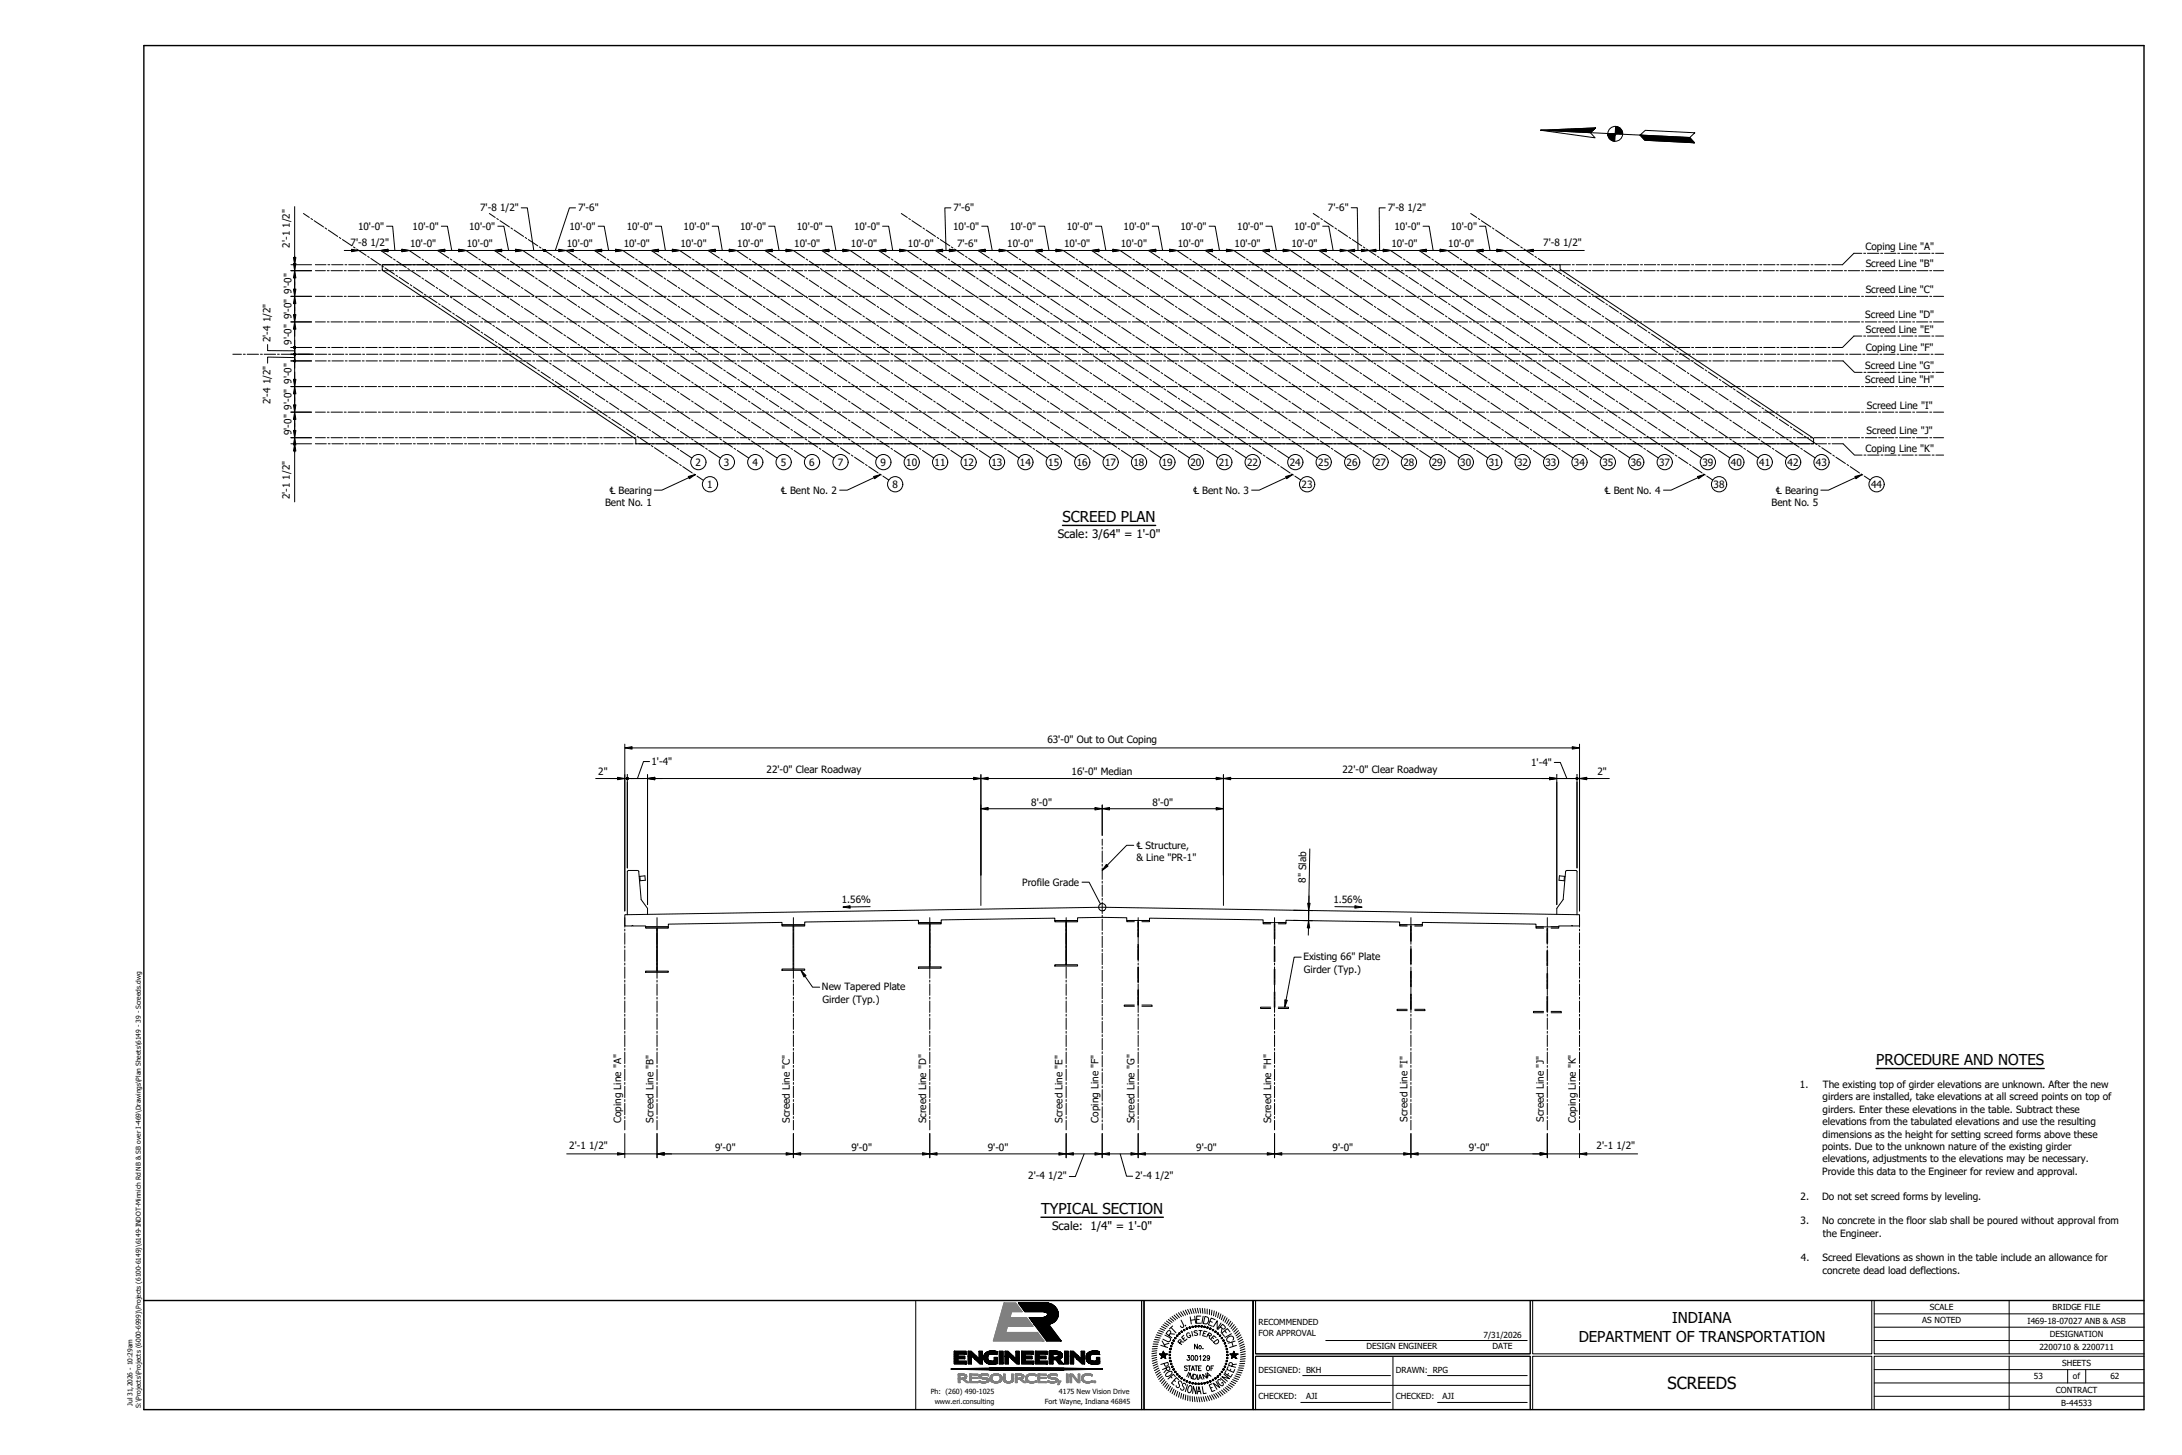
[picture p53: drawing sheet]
<svg xmlns="http://www.w3.org/2000/svg" width="914mm" height="610mm" viewBox="0 0 914 610" stroke-linecap="round" stroke-linejoin="round" font-family="sans-serif">
<defs><g id="words">
<text font-size="7" x="698.8" y="581.8">SCREEDS</text>
<g font-size="6.3">
<text x="445.3" y="218.8">SCREED PLAN</text>
<text x="786.2" y="446.4">PROCEDURE AND NOTES</text>
<text x="436.2" y="508.7">TYPICAL SECTION</text>
<text x="700.7" y="554.4">INDIANA</text>
<text x="661.6" y="562.1">DEPARTMENT OF TRANSPORTATION</text>
</g>
<g font-size="4.9">
<text x="443.2" y="225.6">Scale: 3/64&quot; = 1'-0&quot;</text>
<text x="440.9" y="515.5">Scale: 1/4&quot; = 1'-0&quot;</text>
</g>
<g font-size="4.2">
<text x="201.3" y="88.3">7'-8 1/2&quot;</text>
<text x="242.2" y="88.6">7'-6&quot;</text>
<text x="399.6" y="88.6">7'-6&quot;</text>
<text x="556.5" y="88.5">7'-6&quot;</text>
<text x="581.6" y="88.3">7'-8 1/2&quot;</text>
<text x="150" y="96.3">10'-0&quot;</text>
<text x="172.9" y="96.3">10'-0&quot;</text>
<text x="196.6" y="96.3">10'-0&quot;</text>
<text x="238.7" y="96.3">10'-0&quot;</text>
<text x="262.6" y="96.3">10'-0&quot;</text>
<text x="286.5" y="96.3">10'-0&quot;</text>
<text x="310.1" y="96.3">10'-0&quot;</text>
<text x="333.9" y="96.3">10'-0&quot;</text>
<text x="357.9" y="96.3">10'-0&quot;</text>
<text x="399.4" y="96.3">10'-0&quot;</text>
<text x="423.2" y="96.3">10'-0&quot;</text>
<text x="447" y="96.3">10'-0&quot;</text>
<text x="470.9" y="96.3">10'-0&quot;</text>
<text x="494.7" y="96.3">10'-0&quot;</text>
<text x="518.5" y="96.3">10'-0&quot;</text>
<text x="542.3" y="96.3">10'-0&quot;</text>
<text x="584.4" y="96.3">10'-0&quot;</text>
<text x="608" y="96.3">10'-0&quot;</text>
<text x="121.5" y="103.8" transform="rotate(-90 121.5 103.8)">2'-1 1/2&quot;</text>
<text x="146.9" y="103">7'-8 1/2&quot;</text>
<text x="171.8" y="103.6">10'-0&quot;</text>
<text x="195.6" y="103.6">10'-0&quot;</text>
<text x="237.5" y="103.6">10'-0&quot;</text>
<text x="261.4" y="103.6">10'-0&quot;</text>
<text x="285.2" y="103.6">10'-0&quot;</text>
<text x="309" y="103.6">10'-0&quot;</text>
<text x="332.8" y="103.6">10'-0&quot;</text>
<text x="356.6" y="103.6">10'-0&quot;</text>
<text x="380.4" y="103.6">10'-0&quot;</text>
<text x="401.1" y="103.6">7'-6&quot;</text>
<text x="422.1" y="103.6">10'-0&quot;</text>
<text x="445.9" y="103.6">10'-0&quot;</text>
<text x="469.7" y="103.6">10'-0&quot;</text>
<text x="493.6" y="103.6">10'-0&quot;</text>
<text x="517.3" y="103.6">10'-0&quot;</text>
<text x="541.2" y="103.6">10'-0&quot;</text>
<text x="583.1" y="103.6">10'-0&quot;</text>
<text x="606.9" y="103.6">10'-0&quot;</text>
<text x="646.7" y="103">7'-8 1/2&quot;</text>
<text x="781.7" y="104.6">Coping Line &quot;A&quot;</text>
<text x="781.8" y="111.9">Screed Line &quot;B&quot;</text>
<text x="122.1" y="123.1" transform="rotate(-90 122.1 123.1)">9'-0&quot;</text>
<text x="781.8" y="122.6">Screed Line &quot;C&quot;</text>
<text x="122.1" y="133.8" transform="rotate(-90 122.1 133.8)">9'-0&quot;</text>
<text x="781.7" y="133.3">Screed Line &quot;D&quot;</text>
<text x="113.3" y="143.3" transform="rotate(-90 113.3 143.3)">2'-4 1/2&quot;</text>
<text x="781.9" y="139.3">Screed Line &quot;E&quot;</text>
<text x="122.1" y="144.5" transform="rotate(-90 122.1 144.5)">9'-0&quot;</text>
<text x="781.8" y="146.9">Coping Line &quot;F&quot;</text>
<text x="781.7" y="154.5">Screed Line &quot;G&quot;</text>
<text x="122.1" y="160.9" transform="rotate(-90 122.1 160.9)">9'-0&quot;</text>
<text x="781.7" y="160.4">Screed Line &quot;H&quot;</text>
<text x="113.3" y="169.3" transform="rotate(-90 113.3 169.3)">2'-4 1/2&quot;</text>
<text x="122.1" y="171.6" transform="rotate(-90 122.1 171.6)">9'-0&quot;</text>
<text x="782.3" y="171.2">Screed Line &quot;I&quot;</text>
<text x="122.1" y="182.3" transform="rotate(-90 122.1 182.3)">9'-0&quot;</text>
<text x="782.2" y="181.9">Screed Line &quot;J&quot;</text>
<text x="781.8" y="189.2">Coping Line &quot;K&quot;</text>
<text x="291.5" y="195.2">2</text>
<text x="303.4" y="195.2">3</text>
<text x="315.3" y="195.2">4</text>
<text x="327.2" y="195.2">5</text>
<text x="339.1" y="195.2">6</text>
<text x="351.1" y="195.2">7</text>
<text x="369" y="195.2">9</text>
<text x="379.8" y="195.2">10</text>
<text x="391.7" y="195.2">11</text>
<text x="403.6" y="195.2">12</text>
<text x="415.5" y="195.2">13</text>
<text x="427.4" y="195.2">14</text>
<text x="439.3" y="195.2">15</text>
<text x="451.2" y="195.2">16</text>
<text x="463.1" y="195.2">17</text>
<text x="475" y="195.2">18</text>
<text x="486.9" y="195.2">19</text>
<text x="498.9" y="195.2">20</text>
<text x="510.7" y="195.2">21</text>
<text x="522.6" y="195.2">22</text>
<text x="540.5" y="195.2">24</text>
<text x="552.4" y="195.2">25</text>
<text x="564.3" y="195.2">26</text>
<text x="576.2" y="195.2">27</text>
<text x="588.1" y="195.2">28</text>
<text x="600" y="195.2">29</text>
<text x="612" y="195.2">30</text>
<text x="623.9" y="195.2">31</text>
<text x="635.8" y="195.2">32</text>
<text x="647.7" y="195.2">33</text>
<text x="659.6" y="195.2">34</text>
<text x="671.5" y="195.2">35</text>
<text x="683.4" y="195.2">36</text>
<text x="695.3" y="195.2">37</text>
<text x="713.4" y="195.2">39</text>
<text x="725.3" y="195.2">40</text>
<text x="737.2" y="195.2">41</text>
<text x="749.1" y="195.2">42</text>
<text x="761" y="195.2">43</text>
<text x="121.5" y="209.2" transform="rotate(-90 121.5 209.2)">2'-1 1/2&quot;</text>
<text x="255.4" y="206.9">℄ Bearing</text>
<text x="296.4" y="204.4">1</text>
<text x="327.2" y="206.9">℄ Bent No. 2</text>
<text x="374" y="204.4">8</text>
<text x="500" y="206.9">℄ Bent No. 3</text>
<text x="545.5" y="204.4">23</text>
<text x="672.4" y="206.9">℄ Bent No. 4</text>
<text x="718.1" y="204.4">38</text>
<text x="744.2" y="206.9">℄ Bearing</text>
<text x="784.1" y="204.4">44</text>
<text x="253.6" y="212">Bent No. 1</text>
<text x="742.3" y="212">Bent No. 5</text>
<text x="438.9" y="311.2">63'-0&quot; Out to Out Coping</text>
<text x="273" y="320.6">1'-4&quot;</text>
<text x="321.2" y="324">22'-0&quot; Clear Roadway</text>
<text x="562.6" y="324">22'-0&quot; Clear Roadway</text>
<text x="641.7" y="321">1'-4&quot;</text>
<text x="250.7" y="324.9">2&quot;</text>
<text x="449" y="324.8">16'-0&quot; Median</text>
<text x="669.4" y="324.9">2&quot;</text>
<text x="432.2" y="337.5">8'-0&quot;</text>
<text x="483" y="337.5">8'-0&quot;</text>
<text x="476.3" y="355.7">℄ Structure,</text>
<text x="476.2" y="360.9">&amp; Line &quot;PR-1&quot;</text>
<text x="428.4" y="371.3">Profile Grade</text>
<text x="547.2" y="369.9" transform="rotate(-89 547.2 369.9)">8&quot; Slab</text>
<text x="352.8" y="378.4" transform="rotate(-1 352.8 378.4)">1.56%</text>
<text x="558.8" y="378.3" transform="rotate(1 558.8 378.3)">1.56%</text>
<text x="546.2" y="402.3">Existing 66&quot; Plate</text>
<text x="546.4" y="407.5">Girder (Typ.)</text>
<text x="344.5" y="414.8">New Tapered Plate</text>
<text x="344.6" y="420">Girder (Typ.)</text>
<text x="754.3" y="455.7">1.</text>
<text x="763.9" y="455.7">The existing top of girder elevations are unknown. After the new</text>
<text x="763.8" y="460.9">girders are installed, take elevations at all screed points on top of</text>
<text x="763.8" y="466.1">girders. Enter these elevations in the table. Subtract these</text>
<text x="260.3" y="470.6" transform="rotate(-90 260.3 470.6)">Coping Line &quot;A&quot;</text>
<text x="273.8" y="470.5" transform="rotate(-90 273.8 470.5)">Screed Line &quot;B&quot;</text>
<text x="331" y="470.5" transform="rotate(-90 331 470.5)">Screed Line &quot;C&quot;</text>
<text x="388.2" y="470.7" transform="rotate(-90 388.2 470.7)">Screed Line &quot;D&quot;</text>
<text x="445.3" y="470.4" transform="rotate(-90 445.3 470.4)">Screed Line &quot;E&quot;</text>
<text x="460.4" y="470.4" transform="rotate(-90 460.4 470.4)">Coping Line &quot;F&quot;</text>
<text x="475.4" y="470.6" transform="rotate(-90 475.4 470.6)">Screed Line &quot;G&quot;</text>
<text x="532.6" y="470.6" transform="rotate(-90 532.6 470.6)">Screed Line &quot;H&quot;</text>
<text x="589.8" y="470" transform="rotate(-90 589.8 470)">Screed Line &quot;I&quot;</text>
<text x="646.9" y="470.1" transform="rotate(-90 646.9 470.1)">Screed Line &quot;J&quot;</text>
<text x="660.4" y="470.6" transform="rotate(-90 660.4 470.6)">Coping Line &quot;K&quot;</text>
<text x="763.8" y="471.3">elevations from the tabulated elevations and use the resulting</text>
<text x="763.8" y="476.6">dimensions as the height for setting screed forms above these</text>
<text x="238.5" y="481.5">2'-1 1/2&quot;</text>
<text x="299.6" y="482.1">9'-0&quot;</text>
<text x="356.8" y="482.1">9'-0&quot;</text>
<text x="413.9" y="482.1">9'-0&quot;</text>
<text x="501.3" y="482.1">9'-0&quot;</text>
<text x="558.4" y="482.1">9'-0&quot;</text>
<text x="615.6" y="482.1">9'-0&quot;</text>
<text x="669.1" y="481.5">2'-1 1/2&quot;</text>
<text x="763.6" y="481.8">points. Due to the unknown nature of the existing girder</text>
<text x="763.8" y="487">elevations, adjustments to the elevations may be necessary.</text>
<text x="430.9" y="494.1">2'-4 1/2&quot;</text>
<text x="475.7" y="494">2'-4 1/2&quot;</text>
<text x="763.6" y="492.3">Provide this data to the Engineer for review and approval.</text>
<text x="754.5" y="502.6">2.</text>
<text x="763.6" y="502.6">Do not set screed forms by leveling.</text>
<text x="754.5" y="512.9">3.</text>
<text x="763.6" y="512.9">No concrete in the floor slab shall be poured without approval from</text>
<text x="763.9" y="518.1">the Engineer.</text>
<text x="754.7" y="528.4">4.</text>
<text x="763.7" y="528.4">Screed Elevations as shown in the table include an allowance for</text>
<text x="763.8" y="533.7">concrete dead load deflections.</text>
</g>
<g font-size="3.5">
<text x="808.8" y="549">SCALE</text>
<text x="860.2" y="548.9">BRIDGE FILE</text>
<text x="527.4" y="555">RECOMMENDED</text>
<text x="805.6" y="554.5">AS NOTED</text>
<text x="849.7" y="554.5">I469-18-07027 ANB &amp; ASB</text>
<text x="527.4" y="560">FOR APPROVAL</text>
<text x="621.7" y="560.5">7/31/2026</text>
<text x="859" y="560.1">DESIGNATION</text>
<text x="572.7" y="565.4">DESIGN ENGINEER</text>
<text x="625.5" y="565.4">DATE</text>
<text x="854.6" y="565.7">2200710 &amp; 2200711</text>
<text x="527.4" y="575.1">DESIGNED: BKH</text>
<text x="585" y="575.1">DRAWN: RPG</text>
<text x="864.1" y="572.3">SHEETS</text>
<text x="852.3" y="577.9">53</text>
<text x="868.7" y="577.9">of</text>
<text x="884.4" y="577.9">62</text>
<text x="527.4" y="586.3">CHECKED:</text>
<text x="547.3" y="586.3">AJI</text>
<text x="585" y="586.3">CHECKED:</text>
<text x="604.6" y="586.3">AJI</text>
<text x="861.6" y="583.5">CONTRACT</text>
<text x="863.8" y="589.1">B-44533</text>
</g>
<g font-size="3">
<text x="390" y="584.1">Ph: (260) 490-1025</text>
<text x="443.8" y="584.1">4175 New Vision Drive</text>
<text x="391.7" y="588.1">www.eri.consulting</text>
<text x="437.9" y="588.1">Fort Wayne, Indiana 46845</text>
</g>
<g font-size="2.8">
<text x="55.5" y="589" transform="rotate(-90 55.5 589)">Jul 31,2026 - 10:29am</text>
<text x="59" y="590" transform="rotate(-90 59 590)">S:\Projects\Projects (6000-6999)\Projects (6100-6149)\6149-INDOT-Minnich Rd NB &amp; SB over I-469\Drawings\Plan Sheets\6149 - 39 - Screeds.dwg</text>
</g>
</g></defs>
<g fill="none" stroke="#000" stroke-width=".42">
<path d="M123.5 86.6v23.8M127.2 89.5l2.4 1.6M130.3 91.6l.7 .4M131.6 92.5l4 2.6M136.2 95.5l.7 .5M137.6 96.4l3.9 2.7M142.2 99.5l.6 .4M162 94.8h2.5l1 10.1M185 94.8h2.5l1.8 10.1M205.1 89.5l2.4 1.6M208.2 91.6l.6 .4M208.6 94.8h2.6l1.9 10.1"/>
<path d="M209.5 92.5l4 2.6M214.1 95.5l.7 .5M215.4 96.4l4 2.7M218.4 87.1h2.6l2.7 17.8M220.1 99.5l.6 .4M241.2 87.1h-2.6l-5.9 17.8M250.7 94.8h2.5l1.9 10.1M274.6 94.8h2.6l1.6 10.1M298.4 94.8h2.6l1.7 10.1M322.1 94.8h2.6l1.8 10.1M345.9 94.8h2.6l1.8 10.1M369.9 94.8h2.5l1.7 10.1"/>
<path d="M377.7 89.5l2.5 1.6M380.8 91.6l.7 .4M382.1 92.5l4 2.6M386.8 95.5l.6 .5M388.1 96.4l3.9 2.7M392.7 99.5l.7 .4M398.5 87.1h-2.6l.6 17.8M411.4 94.8h2.5l1.9 10.1M435.2 94.8h2.6l1.8 10.1M459.1 94.8h2.5l1.8 10.1M482.9 94.8h2.5l1.8 10.1M506.7 94.8h2.5l1.8 10.1"/>
<path d="M530.5 94.8h2.5l1.9 10.1M550.3 89.5l2.5 1.6M553.5 91.6l.6 .4M554.3 94.8h2.6l1.8 10.1M554.8 92.5l4 2.6M559.4 95.5l.7 .5M560.7 96.4l4 2.7M565.4 99.5l.6 .4M566.3 87h2.5l.3 17.9M580.5 87.1h-2.5l.1 17.8M596.3 94.8h2.6l1.7 10.1M616.3 89.5l2.5 1.6"/>
<path d="M619.5 91.6l.6 .4M620 94.8h2.6l1.8 10.1M620.8 92.5l4 2.6M625.4 95.5l.7 .5M626.7 96.4l4 2.7M631.4 99.5l.6 .4M121.9 110.9h8.7M121.9 113.4h8.7M123 107.9h1l-.5 3zM123 110.4h1l-.5 3zM123.5 113.4l.5 3.1h-1zM123.5 110.9v37.7"/>
<path d="M132.2 110.9h4.4M132.2 113.4h4.2M137.2 113.4h.7M137.4 110.9h.8M138.7 113.4h4.8M139 110.9h4.8M143.5 100.4l4 2.6M144.3 113.4h.8M144.3 104.9h3M144.6 110.9h.7M145.9 113.4h4.7M146.1 110.9h4.8"/>
<path d="M147.3 104.4l3.1 .5-3.1 .6zM148.1 103.5l.7 .4M149.4 104.4l4 2.6M150.4 104.9h9.2l4.7 3.2M151.4 113.4h.8M151.7 110.9h.8M153 113.4h4.8M153.3 110.9h4.7M154.1 107.4l.6 .5M155.4 108.3l3.9 2.7M158.6 113.4h.8M158.8 110.9h.8"/>
<path d="M159.6 104.9l3-.5v1.1zM160 111.4l.7 .4M160.1 113.4h4.8M160.2 110.9h493.6v1.9l106.2 70.9v2.2h-493.6v-1.9l-106.2-70.8zM160.4 110.9h4.8M161.3 112.3l4 2.6M162.6 104.9h5.8M164.9 108.5l.7 .5M165.7 113.4h.8M165.9 115.4l.7 .4M166 110.9h.8M166.3 109.4l3.9 2.7"/>
<path d="M167.3 116.2l3.9 2.7M167.3 113.4h4.8M167.6 110.9h4.7M168.4 104.4l3 .5-3 .6zM170.9 112.5l.6 .4M171.9 119.3l.7 .5M172.2 113.4l4 2.6M172.8 113.4h.9M173.1 110.9h.8M174.5 113.4h4.7M174.7 110.9h4.8M176.2 108.1l-4.8-3.2h11.9l4.8 3.2"/>
<path d="M176.8 116.5l.7 .4M176.9 108.5l.6 .5M178.1 117.3l4 2.7M178.2 109.4l3.9 2.7M180 113.4h.8M180.3 110.9h.8M181.6 113.4h4.8M181.9 110.9h4.7M182.8 112.5l.7 .4M183.3 104.9l3.1-.5v1.1zM184.1 113.4l4 2.6M186.4 104.9h5.8"/>
<path d="M187.2 113.4h.8M187.4 110.9h.8M188.7 113.4h4.8M188.7 116.5l.7 .4M188.8 108.5l.6 .5M189 110.9h4.8M190.1 117.3l3.9 2.7M190.1 109.4l4 2.7M192.2 104.4l3.1 .5-3.1 .6zM194.3 113.4h.8M194.6 110.9h.8M194.7 112.5l.7 .4"/>
<path d="M195.9 113.4h4.8M196 113.4l4 2.6M196.1 110.9h4.8M200 108.1l-4.7-3.2h11.9l4.7 3.2M200.7 116.5l.6 .4M200.7 108.5l.6 .5M201.4 113.4h.8M201.7 110.9h.8M202 117.3l3.9 2.7M202 109.4l4 2.7M203 113.4h4.8M203.3 110.9h4.8"/>
<path d="M206.6 112.5l.7 .4M207.2 104.9l3-.5v1.1zM207.9 113.4l4 2.6M208.6 113.4h.8M208.8 110.9h.8M210.2 113.4h4.7M210.2 104.9h5.8M210.4 110.9h4.8M212.6 116.5l.6 .4M212.6 108.5l.6 .5M213.9 117.3l3.9 2.7M213.9 109.4l3.9 2.7"/>
<path d="M215.7 113.4h.8M216 110.9h.8M216 104.4l3.1 .5-3.1 .6zM217.3 113.4h4.8M217.6 110.9h4.7M218.5 112.5l.7 .4M219.1 104.9h9.2h-9.2M219.1 104.9l4.7 3.2M219.8 113.4l4 2.6M221.4 100.4l3.9 2.6M222.9 113.4h.8M223.1 110.9h.8"/>
<path d="M224.5 113.4h4.7M224.5 116.5l.6 .4M224.5 108.5l.6 .5M224.7 110.9h4.8M225.2 104.9h8.9M225.8 117.3l3.9 2.7M225.8 109.4l3.9 2.7M226 103.5l.7 .4M227.3 104.4l4 2.6M227.9 104.9h.4l-.4 .3zM227.9 104.8l.4 .1zM227.9 105.2l.4-.3z"/>
<path d="M228 104.6l.3 .3zM228.3 104.9h8.9h-8.9M228.3 104.9v.4zM228.3 104.9l.3 .3zM228.3 104.9h.3zM228.3 104.6v.3zM228.3 104.9l-.3 .4zM228.4 104.6l.2 .2-.3 .1zM230 113.4h.8M230.3 110.9h.8M230.4 112.5l.7 .4M231.6 113.4h4.8"/>
<path d="M231.7 113.4l4 2.6M231.9 110.9h4.7M231.9 107.4l.7 .5M233.3 108.3l3.9 2.7M234.1 104.4l3.1 .5-3.1 .6zM236.3 116.5l.7 .4M237.2 113.4h.8M237.2 104.9l3-.5v1.1zM237.4 110.9h.8M237.7 117.3l3.9 2.7M237.9 111.4l.6 .4M238.8 113.4h4.7"/>
<path d="M239 110.9h4.8M239.2 112.3l4 2.6M241.9 108.1l-4.7-3.2h11.9l4.7 3.2M242.6 108.5l.6 .5M243.8 115.4l.7 .4M243.9 109.4l4 2.7M244.3 113.4h.8M244.6 110.9h.8M245.2 116.2l3.9 2.7M245.9 113.4h4.8M246.2 110.9h4.7M248.5 112.5l.7 .4"/>
<path d="M249.1 104.9l3-.5v1.1zM249.8 119.3l.6 .5M249.9 113.4l3.9 2.6M251.5 113.4h.8M251.7 110.9h.8M252.1 104.9h5.8M253 113.4h4.8M253.3 110.9h4.8M254.5 116.5l.6 .4M254.5 108.5l.6 .5M255.8 117.3l4 2.7M255.8 109.4l4 2.7"/>
<path d="M257.9 104.4l3.1 .5-3.1 .6zM258.6 113.4h.8M258.9 110.9h.7M260.2 113.4h4.8M260.4 110.9h4.8M260.4 112.5l.7 .4M261.7 113.4l4 2.6M265.7 113.4h.8M265.7 108.1l-4.7-3.2h11.9l4.8 3.2M266 110.9h.8M266.4 116.5l.6 .4M266.4 108.5l.7 .5"/>
<path d="M267.3 113.4h4.8M267.6 110.9h4.7M267.7 117.3l4 2.7M267.7 109.4l4 2.7M272.3 112.5l.7 .4M272.9 113.4h.8l3.9 2.6M272.9 104.9l3.1-.5v1.1zM273.1 110.9h.8M274.5 113.4h4.7M274.7 110.9h4.8M276 104.9h5.8M278.3 116.5l.6 .4"/>
<path d="M278.3 108.5l.7 .5M279.6 117.3l4 2.7M279.6 109.4l4 2.7M280 113.4h.8M280.3 110.9h.8M281.6 113.4h4.8M281.8 104.4l3 .5-3 .6zM281.9 110.9h4.7M284.3 112.5l.6 .4M285.6 113.4l3.9 2.6M287.2 113.4h.8M287.4 110.9h.8"/>
<path d="M288.8 113.4h4.7M289 110.9h4.8M289.6 108.1l-4.8-3.2h11.9l4.8 3.2M290.2 116.5l.7 .4M290.2 108.5l.7 .5M291.5 117.3l4 2.7M291.5 109.4l4 2.7M294.3 113.4h.8M294.6 110.9h.8M295.9 113.4h4.8M296.2 110.9h4.7M296.2 112.5l.6 .4"/>
<path d="M296.7 104.9l3.1-.5v1.1zM297.5 113.4l4 2.6M299.8 104.9h5.8M301.5 113.4h.8M301.7 110.9h.8M302.1 116.5l.7 .4M302.1 108.5l.7 .5M303.1 113.4h4.7M303.3 110.9h4.8M303.4 117.3l4 2.7M303.4 109.4l4 2.7M305.6 104.4l3.1 .5-3.1 .6z"/>
<path d="M308.1 112.5l.6 .4M308.6 113.4h.8l4 2.6M308.9 110.9h.8M310.2 113.4h4.8M310.4 110.9h4.8M313.4 108.1l-4.7-3.2h11.8l4.8 3.2M314 116.5l.7 .4M314 108.5l.7 .5M315.3 117.3l4 2.7M315.3 109.4l4 2.7M315.8 113.4h.7M316 110.9h.8"/>
<path d="M317.3 113.4h4.8M317.6 110.9h4.8M320 112.5l.6 .4M320.5 104.9l3.1-.5v1.1zM321.3 113.4l3.9 2.6M322.9 113.4h.8M323.1 110.9h.8M323.6 104.9h5.8M324.5 113.4h4.7M324.7 110.9h4.8M325.9 116.5l.7 .4M325.9 108.5l.7 .5"/>
<path d="M327.2 117.3l4 2.7M327.2 109.4l4 2.7M329.4 104.4l3 .5-3 .6zM330 113.4h.8M330.3 110.9h.8M331.6 113.4h4.8M331.9 110.9h4.7M331.9 112.5l.6 .4M333.2 113.4l3.9 2.6M337.2 113.4h.8M337.2 108.1l-4.8-3.2h11.9l4.8 3.2M337.4 110.9h.8"/>
<path d="M337.8 116.5l.7 .4M337.9 108.5l.6 .5M338.8 113.4h4.7M339 110.9h4.8M339.1 117.3l4 2.7M339.2 109.4l3.9 2.7M343.8 112.5l.7 .4M344.3 104.9l3.1-.5v1.1zM344.3 113.4h.8l4 2.6M344.6 110.9h.8M345.9 113.4h4.8M346.2 110.9h4.7"/>
<path d="M347.4 104.9h5.8M349.7 116.5l.7 .4M349.8 108.5l.6 .5M351.1 117.3l3.9 2.7M351.1 109.4l3.9 2.7M351.5 113.4h.8M351.7 110.9h.8M353.1 113.4h4.7M353.2 104.4l3.1 .5-3.1 .6zM353.3 110.9h4.8M355.7 112.5l.7 .4M357 113.4l4 2.6"/>
<path d="M358.6 113.4h.8M358.9 110.9h.8M360.2 113.4h4.8M360.5 110.9h4.7M361 108.1l-4.7-3.2h11.9l4.7 3.2M361.7 116.5l.6 .4M361.7 108.5l.6 .5M363 117.3l3.9 2.7M363 109.4l3.9 2.7M365.8 113.4h.8M366 110.9h.8M367.3 113.4h4.8"/>
<path d="M367.6 112.5l.7 .4M367.6 110.9h4.8M368.2 104.9l3-.5v1.1zM368.9 113.4l4 2.6M371.2 104.9h5.8M372.9 113.4h.8M373.2 110.9h.8M373.5 116.5l.7 .4M373.5 108.5l.7 .5M374.5 113.4h4.8M374.7 110.9h4.8M374.9 117.3l3.9 2.7"/>
<path d="M374.9 109.4l3.9 2.7M377 104.4l3.1 .5-3.1 .6zM379.5 112.5l.7 .4M380 113.4h.8l4 2.6M380.3 110.9h.8M381.6 113.4h4.8M381.9 110.9h4.8M384.8 108.1l-4.7-3.2h11.9l4.7 3.2M385.4 116.5l.7 .4M385.5 108.5l.6 .5M386.8 117.3l3.9 2.7M386.8 109.4l3.9 2.7"/>
<path d="M387.2 113.4h.8M387.4 110.9h.8M388.8 113.4h4.7M389 110.9h4.8M391.4 112.5l.7 .4M392 104.9l3-.5v1.1zM392.7 113.4l4 2.6M394 100.4l4 2.6M394.3 113.4h.8M394.6 110.9h.8M394.8 104.9h3.3M395.9 113.4h4.8"/>
<path d="M396.2 110.9h4.7M397.3 116.5l.7 .4M397.4 108.5l.6 .5M397.8 104.4l3.1 .5-3.1 .6zM398.7 103.5l.6 .4M398.7 117.3l3.9 2.7M398.7 109.4l4 2.7M400 104.4l3.9 2.6M400.9 104.9h8.9l4.8 3.2M401.5 113.4h.8M401.7 110.9h.8M403.1 113.4h4.7"/>
<path d="M403.3 110.9h4.8M403.3 112.5l.7 .4M404.6 107.4l.7 .5M404.6 113.4l4 2.6M405.9 108.3l4 2.7M408.6 113.4h.8M408.9 110.9h.8M409.3 116.5l.6 .4M409.8 104.9l3.1-.5v1.1zM410.2 113.4h4.8M410.5 110.9h4.7M410.5 111.4l.7 .4"/>
<path d="M410.6 117.3l3.9 2.7M411.9 112.3l3.9 2.6M412.9 104.9h5.8M415.2 108.5l.7 .5M415.8 113.4h.8M416 110.9h.8M416.5 115.4l.7 .4M416.6 109.4l3.9 2.7M417.4 113.4h4.7M417.6 110.9h4.8M417.8 116.2l4 2.7M418.7 104.4l3.1 .5-3.1 .6z"/>
<path d="M421.2 112.5l.7 .4M422.4 119.3l.7 .5M422.5 113.4l4 2.6M422.9 113.4h.8M423.2 110.9h.8M424.5 113.4h4.8M424.8 110.9h4.7M426.5 108.1l-4.7-3.2h11.9l4.7 3.2M427.1 116.5l.7 .4M427.1 108.5l.7 .5M428.5 117.3l3.9 2.7M428.5 109.4l3.9 2.7"/>
<path d="M430.1 113.4h.7M430.3 110.9h.8M431.6 113.4h4.8M431.9 110.9h4.8M433.1 112.5l.6 .4M433.7 104.9l3-.5v1.1zM434.4 113.4l4 2.6M436.7 104.9h5.8M437.2 113.4h.8M437.5 110.9h.7M438.8 113.4h4.8M439 110.9h4.8"/>
<path d="M439 116.5l.7 .4M439 108.5l.7 .5M440.4 117.3l3.9 2.7M440.4 109.4l3.9 2.7M442.5 104.4l3.1 .5-3.1 .6zM444.3 113.4h.8M444.6 110.9h.8M445 112.5l.6 .4M445.9 113.4h4.8M446.2 110.9h4.7M446.3 113.4l4 2.6M450.3 108.1l-4.7-3.2h11.9l4.7 3.2"/>
<path d="M450.9 116.5l.7 .4M451 108.5l.6 .5M451.5 113.4h.8M451.7 110.9h.8M452.2 117.3l4 2.7M452.3 109.4l3.9 2.7M453.1 113.4h4.7M453.3 110.9h4.8M456.9 112.5l.7 .4M457.5 104.9l3-.5v1.1zM458.2 113.4l4 2.6M458.6 113.4h.8"/>
<path d="M458.9 110.9h.8M460.2 113.4h4.8M460.5 110.9h4.7M460.5 104.9h5.8M462.8 116.5l.7 .4M462.9 108.5l.6 .5M464.2 117.3l3.9 2.7M464.2 109.4l4 2.7M465.8 113.4h.8M466 110.9h.8M466.3 104.4l3.1 .5-3.1 .6zM467.4 113.4h4.7"/>
<path d="M467.6 110.9h4.8M468.8 112.5l.7 .4M470.1 113.4l4 2.6M472.9 113.4h.8M473.2 110.9h.8M474.1 108.1l-4.7-3.2h11.9l4.7 3.2M474.5 113.4h4.8M474.8 110.9h4.7M474.8 116.5l.6 .4M474.8 108.5l.6 .5M476.1 117.3l3.9 2.7M476.1 109.4l4 2.7"/>
<path d="M480.1 113.4h.8M480.3 110.9h.8M480.7 112.5l.7 .4M481.3 104.9l3-.5v1.1zM481.7 113.4h4.7M481.9 110.9h4.8M482 113.4l4 2.6M484.3 104.9h5.8M486.7 116.5l.6 .4M486.7 108.5l.6 .5M487.2 113.4h.8M487.5 110.9h.8"/>
<path d="M488 117.3l4 2.7M488 109.4l4 2.7M488.8 113.4h4.8M489 110.9h4.8M490.1 104.4l3.1 .5-3.1 .6zM492.6 112.5l.7 .4M493.9 113.4l4 2.6M494.4 113.4h.7M494.6 110.9h.8M495.9 113.4h4.8M496.2 110.9h4.8M497.9 108.1l-4.7-3.2h11.9l4.7 3.2"/>
<path d="M498.6 116.5l.6 .4M498.6 108.5l.6 .5M499.9 117.3l4 2.7M499.9 109.4l4 2.7M501.5 113.4h.8M501.7 110.9h.8M503.1 113.4h4.7M503.3 110.9h4.8M504.5 112.5l.7 .4M505.1 104.9l3-.5v1.1zM505.8 113.4l4 2.6M508.1 104.9h5.9"/>
<path d="M508.6 113.4h.8M508.9 110.9h.8M510.2 113.4h4.8M510.5 116.5l.6 .4M510.5 110.9h4.7M510.5 108.5l.6 .5M511.8 117.3l3.9 2.7M511.8 109.4l4 2.7M514 104.4l3 .5-3 .6zM515.8 113.4h.8M516 110.9h.8M516.4 112.5l.7 .4"/>
<path d="M517.4 113.4h4.7M517.6 110.9h4.8M517.7 113.4l4 2.6M521.8 108.1l-4.8-3.2h11.9l4.8 3.2M522.4 116.5l.6 .4M522.4 108.5l.7 .5M522.9 113.4h.8M523.2 110.9h.8M523.7 117.3l3.9 2.7M523.7 109.4l4 2.7M524.5 113.4h4.8M524.8 110.9h4.7"/>
<path d="M528.4 112.5l.6 .4M528.9 104.9l3.1-.5v1.1zM529.7 113.4l3.9 2.6M530.1 113.4h.8M530.3 110.9h.8M531.7 113.4h4.7M531.9 110.9h4.8M532 104.9h5.8M534.3 116.5l.7 .4M534.3 108.5l.7 .5M535.6 117.3l4 2.7M535.6 109.4l4 2.7"/>
<path d="M537.2 113.4h.8M537.5 110.9h.8M537.8 104.4l3 .5-3 .6zM538.8 113.4h4.8M539.1 110.9h4.7M540.3 112.5l.6 .4M541.6 113.4l3.9 2.6M544.4 113.4h.8M544.6 110.9h.8M545.5 108.1l-4.7-3.2h11.9l4.7 3.2M545.9 113.4h4.8M546.2 110.9h4.8"/>
<path d="M546.2 116.5l.7 .4M546.2 108.5l.7 .5M547.5 117.3l4 2.7M547.5 109.4l4 2.7M551.5 113.4h.8M551.8 110.9h.8M552.2 112.5l.6 .4M552.7 104.9l3.1-.5v1.1zM553.1 113.4h4.8M553.3 110.9h4.8M553.5 113.4l3.9 2.6M555.8 104.9h5.8"/>
<path d="M558.1 116.5l.7 .4M558.1 108.5l.7 .5M558.6 113.4h.8M558.9 110.9h.8M559.4 117.3l4 2.7M559.4 109.4l4 2.7M560.2 113.4h4.8M560.5 110.9h4.8M561.6 104.4l3 .5-3 .6zM564 112.5l.7 .4M564.6 104.9l3.1-.5v1.1zM564.6 104.9l4.8 3.2"/>
<path d="M565.4 113.4l3.9 2.6M565.8 113.4h.8M566 110.9h.8M566.7 100.4l4 2.6M567.4 113.4h4.7M567.6 110.9h4.8M567.7 104.9h2.8M570 116.5l.7 .4M570 108.5l.7 .5M570.5 104.4l3.1 .5-3.1 .6zM571.3 103.5l.7 .4M571.3 117.3l4 2.7"/>
<path d="M571.3 109.4l4 2.7M572.6 104.4l4 2.6M572.9 113.4h.8M573.2 110.9h.8M573.6 104.9l3-.5v1.1zM574.5 113.4h4.8M574.8 110.9h4.7M576 112.5l.6 .4M576.6 104.9h3.1M577.3 107.4l.6 .5M577.3 113.4l3.9 2.6M578.6 108.3l3.9 2.7"/>
<path d="M579.7 104.4l3 .5-3 .6zM580.1 113.4h.8M580.3 110.9h.9M581.7 113.4h4.7M581.9 110.9h4.8M581.9 116.5l.7 .4M583.2 111.4l.7 .4M583.2 117.3l4 2.7M584.5 112.3l4 2.6M587.2 113.4h.8M587.5 108.1l-4.8-3.2h12l4.7 3.2M587.5 110.9h.8"/>
<path d="M588.1 108.5l.7 .5M588.8 113.4h4.8M589.1 110.9h4.8M589.2 115.4l.6 .4M589.4 109.4l4 2.7M590.5 116.2l3.9 2.7M594.1 112.5l.6 .4M594.4 113.4h.8M594.6 110.9h.8M594.7 104.9l3-.5v1.1zM595.1 119.3l.7 .5M595.4 113.4l4 2.6"/>
<path d="M596 113.4h4.7M596.2 110.9h4.8M597.7 104.9h5.8M600 116.5l.7 .4M600 108.5l.7 .5M601.3 117.3l4 2.7M601.3 109.4l4 2.7M601.5 113.4h.8M601.8 110.9h.8M603.1 113.4h4.8M603.4 110.9h4.7M603.5 104.4l3.1 .5-3.1 .6z"/>
<path d="M606 112.5l.6 .4M607.3 113.4l4 2.6M608.7 113.4h.7M608.9 110.9h.8M610.2 113.4h4.8M610.5 110.9h4.8M611.3 108.1l-4.7-3.2h11.8l4.8 3.2M611.9 116.5l.7 .4M611.9 108.5l.7 .5M613.2 117.3l4 2.7M613.3 109.4l3.9 2.7M615.8 113.4h.8"/>
<path d="M616.1 110.9h.7M617.4 113.4h4.7M617.6 110.9h4.8M617.9 112.5l.6 .4M618.4 104.9l3.1-.5v1.1zM619.2 113.4l4 2.6M621.5 104.9h5.8M622.9 113.4h.8M623.2 110.9h.8M623.8 116.5l.7 .4M623.9 108.5l.6 .5M624.5 113.4h4.8"/>
<path d="M624.8 110.9h4.7M625.1 117.3l4 2.7M625.2 109.4l4 2.7M627.3 104.4l3 .5-3 .6zM629.8 112.5l.7 .4M630.1 113.4h.8M630.3 110.9h.8M631.1 113.4l4 2.6M631.7 113.4h4.7M632 110.9h4.7M632.7 100.4l4 2.6M635.8 116.5l.6 .4"/>
<path d="M635.8 108.5l.6 .5M637.1 117.3l3.9 2.7M637.1 109.4l4 2.7M637.2 113.4h.8M637.3 103.5l.7 .4M637.5 110.9h.8M638.6 104.4l4 2.6M638.8 113.4h4.8M639.1 110.9h4.7M639.5 104.9l3.1-.5v1.1zM639.5 104.9h-9.2l4.8 3.2M641.7 112.5l.7 .4"/>
<path d="M642.6 104.9h21.3M643 113.4l4 2.6M643.3 107.4l.6 .5M644.4 113.4h.8M644.6 108.3l3.9 2.7M644.7 110.9h.7M646 113.4h4.7M646.2 110.9h4.8M647.7 116.5l.6 .4M649 117.3l3.9 2.7M649.2 111.4l.7 .4M650.5 112.3l4 2.6"/>
<path d="M651.5 113.4h.8M651.8 110.9h.8M653.1 113.4h4.8M653.4 110.9h4.7M655.2 115.4l.6 .4M656.5 116.2l3.9 2.7M658.7 113.4h.8M658.9 110.9h.8M660.3 113.4h4.7M660.5 110.9h4.8M661.1 119.3l.7 .5M665.8 113.4h.8"/>
<path d="M666.1 110.9h.8M667.4 113.4h4.8M667.6 110.9h4.8M673 113.4h.7M673.2 110.9h.8M674.5 113.4h4.8M674.8 110.9h4.8M680.1 113.4h.8M680.3 110.9h.8M681.7 113.4h4.7M681.9 110.9h4.8M687.2 113.4h.8"/>
<path d="M687.5 110.9h.8M688.8 113.4h4.8M689.1 110.9h4.7M694.4 113.4h.8M694.6 110.9h.9M696 113.4h4.7M696.2 110.9h4.8M701.5 113.4h.8M701.8 110.9h.8M703.1 113.4h4.8M703.4 110.9h4.8M708.7 113.4h.8"/>
<path d="M708.9 110.9h.8M710.3 113.4h4.7M710.5 110.9h4.8M715.8 113.4h.8M716.1 110.9h.8M717.4 113.4h4.8M717.7 110.9h4.7M723 113.4h.8M723.2 110.9h.8M724.5 113.4h4.8M724.8 110.9h4.8M730.1 113.4h.8"/>
<path d="M730.4 110.9h.7M731.7 113.4h4.8M731.9 110.9h4.8M737.2 113.4h.8M737.5 110.9h.8M738.8 113.4h4.8M739.1 110.9h4.7M744.4 113.4h.8M744.6 110.9h.8M746 113.4h4.7M746.3 110.9h4.7M751.5 113.4h.8"/>
<path d="M751.8 110.9h.8M753.1 113.4h4.8M753.4 110.9h4.7M758.7 113.4h.8M759 110.9h.7M760.3 113.4h4.7M760.5 110.9h4.8M765.8 113.4h.8M766.1 110.9h.8M767.4 113.4h4.8M773 113.4h.8M774.6 113.4h4.7"/>
<path d="M780.1 113.4h.8M780.2 106.1h-3.3l-4.8 4.8h-4.4M781 106.1h.8M781.7 113.4h4.8M782.6 106.1h4.8M787.3 113.4h.7M788.2 106.1h.7M788.8 113.4h4.8M789.7 106.1h4.8M794.4 113.4h.8M795.3 106.1h.8M796 113.4h4.7"/>
<path d="M796.9 106.1h4.7M801.5 113.4h.8M802.4 106.1h.8M803.1 113.4h4.8M804 106.1h4.8M808.7 113.4h.8M809.6 106.1h.8M810.3 113.4h4.2M811.1 106.1h3.4M121.9 134.9h8.7M121.9 124.2h8.7M123 121.1h1l-.5 3.1z"/>
<path d="M123 131.8h1l-.5 3.1zM123.5 124.2l.5 3h-1zM123.5 134.9l.5 3h-1zM123.5 137.9v3.1M132.2 134.9h4.2M132.2 124.2h4.2M137.2 134.9h.7M137.2 124.2h.7M138.7 134.9h4.8M138.7 124.2h4.8M144.3 134.9h.8M144.3 124.2h.8"/>
<path d="M145.9 134.9h4.7M145.9 124.2h4.7M151.4 134.9h.8M151.4 124.2h.8M153 134.9h4.8M153 124.2h4.8M158.6 134.9h.8M158.6 124.2h.8M160.1 134.9h4.8M160.1 124.2h4.8M165.7 134.9h.8M165.7 124.2h.8"/>
<path d="M167.3 134.9h4.8M167.3 124.2h4.8M172.8 134.9h.9M172.8 124.2h.9M173.2 120.2l4 2.7M174.5 124.2h4.7l3.9 2.6M174.5 134.9h4.7M177.8 123.3l.7 .4M180 134.9h.8M180 124.2h.8M181.6 134.9h4.8M181.6 124.2h4.8"/>
<path d="M182.8 120.4l.6 .5M183.8 127.3l.6 .4M184.1 121.3l3.9 2.7M185.1 128.1l4 2.7M187.2 134.9h.8M187.2 124.2h.8M188.7 134.9h4.8M188.7 124.2h4.8M188.7 124.4l.7 .4M189.7 131.2l.7 .5M190 125.3l4 2.6M191.1 132.1l3.9 2.6"/>
<path d="M194.3 134.9h.8M194.3 124.2h.8M194.6 128.4l.7 .4M194.7 120.4l.6 .5M195.7 135.2l.6 .4M195.9 134.9h4.8M195.9 124.2h4.8M196 129.2l3.9 2.7M196 121.3l4 2.7M197 136.1l4 2.6M200.6 132.3l.7 .5M200.6 124.4l.7 .4"/>
<path d="M201.4 134.9h.8M201.4 124.2h.8M201.6 139.1l.7 .5M201.9 133.2l4 2.6M201.9 125.3l4 2.6M202.9 140l4 2.7M203 134.9h4.8M203 124.2h4.8M206.5 136.3l.7 .4M206.6 128.4l.6 .4M206.6 120.4l.7 .5M207.9 137.2l3.9 2.6"/>
<path d="M207.9 129.2l3.9 2.7M207.9 121.3l4 2.7M208.6 134.9h.8M208.6 124.2h.8M210.2 134.9h4.7M210.2 124.2h4.7M212.5 132.3l.7 .5M212.5 124.4l.7 .4M213.8 133.2l4 2.6M213.9 125.3l3.9 2.6M215.7 134.9h.8M215.7 124.2h.8"/>
<path d="M217.3 134.9h4.8M217.3 124.2h4.8M218.4 136.3l.7 .4M218.5 128.4l.6 .4M218.5 120.4l.7 .5M219.8 137.2l3.9 2.6M219.8 129.2l4 2.7M219.8 121.3l4 2.7M222.9 134.9h.8M222.9 124.2h.8M224.4 132.3l.7 .5M224.5 134.9h4.7"/>
<path d="M224.5 124.2h4.7M224.5 124.4l.6 .4M225.7 133.2l4 2.6M225.8 125.3l3.9 2.6M230 134.9h.8M230 124.2h.8M230.4 136.3l.6 .4M230.4 128.4l.7 .4M230.4 120.4l.7 .5M231.6 134.9h4.8M231.6 124.2h4.8M231.7 137.2l3.9 2.6"/>
<path d="M231.7 129.2l4 2.7M231.7 121.3l4 2.7M236.3 132.3l.7 .5M236.3 124.4l.7 .4M237.2 134.9h.8M237.2 124.2h.8M237.7 133.2l3.9 2.6M237.7 125.3l3.9 2.6M238.8 134.9h4.7M238.8 124.2h4.7M242.3 136.3l.7 .4M242.3 128.4l.7 .4"/>
<path d="M242.3 120.4l.7 .5M243.6 137.2l4 2.6M243.6 129.2l4 2.7M243.6 121.3l4 2.7M244.3 134.9h.8M244.3 124.2h.8M245.9 134.9h4.8M245.9 124.2h4.8M248.2 132.3l.7 .5M248.2 124.4l.7 .4M249.6 133.2l3.9 2.6M249.6 125.3l3.9 2.6"/>
<path d="M251.1 120.2l4 2.7M251.5 134.9h.8M251.5 124.2h.8M253 134.9h4.8M253 124.2h4.8M254.2 136.3l.6 .4M254.2 128.4l.6 .4M255.5 137.2l4 2.6M255.5 129.2l4 2.7M255.7 123.3l.7 .4M257 124.2l4 2.6M258.6 134.9h.8"/>
<path d="M258.6 124.2h.8M260.1 132.3l.7 .5M260.2 134.9h4.8M260.2 124.2h4.8M260.4 120.4l.7 .5M261.5 133.2l3.9 2.6M261.7 127.3l.6 .4M261.7 121.3l4 2.7M263 128.1l4 2.7M265.7 134.9h.8M265.7 124.2h.8M266.1 136.3l.6 .4"/>
<path d="M266.4 124.4l.6 .4M267.3 134.9h4.8M267.3 124.2h4.8M267.4 137.2l4 2.6M267.6 131.2l.7 .5M267.7 125.3l4 2.6M268.9 132.1l4 2.6M272.3 128.4l.7 .4M272.3 120.4l.7 .5M272.9 134.9h.8M272.9 124.2h.8M273.6 135.2l.6 .4"/>
<path d="M273.6 129.2l4 2.7M273.6 121.3l4 2.7M274.5 134.9h4.7M274.5 124.2h4.7M274.9 136.1l3.9 2.6M278.3 132.3l.6 .5M278.3 124.4l.6 .4M279.5 139.1l.7 .5M279.6 133.2l3.9 2.6M279.6 125.3l3.9 2.6M280 134.9h.8M280 124.2h.8"/>
<path d="M280.8 140l4 2.7M281.6 134.9h4.8M281.6 124.2h4.8M284.2 136.3l.7 .4M284.2 128.4l.7 .4M284.2 120.4l.7 .5M285.5 137.2l4 2.6M285.5 129.2l4 2.7M285.5 121.3l4 2.7M287.2 134.9h.8M287.2 124.2h.8M288.8 134.9h4.7"/>
<path d="M288.8 124.2h4.7M290.2 132.3l.6 .5M290.2 124.4l.6 .4M291.5 133.2l3.9 2.6M291.5 125.3l3.9 2.6M294.3 134.9h.8M294.3 124.2h.8M295.9 134.9h4.8M295.9 124.2h4.8M296.1 136.3l.7 .4M296.1 128.4l.7 .4M296.1 120.4l.7 .5"/>
<path d="M297.4 137.2l4 2.6M297.4 129.2l4 2.7M297.5 121.3l3.9 2.7M301.5 134.9h.8M301.5 124.2h.8M302 132.3l.7 .5M302.1 124.4l.6 .4M303.1 134.9h4.7M303.1 124.2h4.7M303.4 133.2l3.9 2.6M303.4 125.3l4 2.6M308 136.3l.7 .4"/>
<path d="M308 128.4l.7 .4M308.1 120.4l.6 .5M308.6 134.9h.8M308.6 124.2h.8M309.3 137.2l4 2.6M309.3 129.2l4 2.7M309.4 121.3l3.9 2.7M310.2 134.9h4.8M310.2 124.2h4.8M314 132.3l.6 .5M314 124.4l.7 .4M315.3 133.2l3.9 2.6"/>
<path d="M315.3 125.3l4 2.6M315.8 134.9h.7M315.8 124.2h.7M317.3 134.9h4.8M317.3 124.2h4.8M319.9 136.3l.7 .4M319.9 128.4l.7 .4M320 120.4l.6 .5M321.2 137.2l4 2.6M321.3 129.2l3.9 2.7M321.3 121.3l3.9 2.7M322.9 134.9h.8"/>
<path d="M322.9 124.2h.8M324.5 134.9h4.7M324.5 124.2h4.7M325.9 132.3l.6 .5M325.9 124.4l.7 .4M327.2 133.2l4 2.6M327.2 125.3l4 2.6M330 134.9h.8M330 124.2h.8M331.6 134.9h4.8M331.6 124.2h4.8M331.8 136.3l.7 .4"/>
<path d="M331.9 128.4l.6 .4M331.9 120.4l.6 .5M333.1 137.2l4 2.6M333.2 129.2l3.9 2.7M333.2 121.3l3.9 2.7M337.2 134.9h.8M337.2 124.2h.8M337.8 132.3l.7 .5M337.8 124.4l.7 .4M338.8 134.9h4.7M338.8 124.2h4.7M339.1 133.2l4 2.6"/>
<path d="M339.1 125.3l4 2.6M343.7 136.3l.7 .4M343.7 128.4l.7 .4M343.7 120.4l.7 .5M344.3 134.9h.8M344.3 124.2h.8M345.1 137.2l3.9 2.6M345.1 129.2l3.9 2.7M345.1 121.3l3.9 2.7M345.9 134.9h4.8M345.9 124.2h4.8M349.7 132.3l.7 .5"/>
<path d="M349.7 124.4l.7 .4M351 133.2l4 2.6M351 125.3l4 2.6M351.5 134.9h.8M351.5 124.2h.8M353.1 134.9h4.7M353.1 124.2h4.7M355.6 136.3l.7 .4M355.6 128.4l.7 .4M355.7 120.4l.6 .5M357 137.2l3.9 2.6M357 129.2l3.9 2.7"/>
<path d="M357 121.3l4 2.7M358.6 134.9h.8M358.6 124.2h.8M360.2 134.9h4.8M360.2 124.2h4.8M361.6 132.3l.6 .5M361.6 124.4l.7 .4M362.9 133.2l4 2.6M362.9 125.3l4 2.6M365.8 134.9h.8M365.8 124.2h.8M367.3 134.9h4.8"/>
<path d="M367.3 124.2h4.8M367.5 136.3l.7 .4M367.6 128.4l.6 .4M367.6 120.4l.7 .5M368.9 137.2l3.9 2.6M368.9 129.2l3.9 2.7M368.9 121.3l4 2.7M372.9 134.9h.8M372.9 124.2h.8M373.5 132.3l.7 .5M373.5 124.4l.7 .4M374.5 134.9h4.8"/>
<path d="M374.5 124.2h4.8M374.8 133.2l4 2.6M374.9 125.3l3.9 2.6M379.4 136.3l.7 .4M379.5 128.4l.6 .4M379.5 120.4l.7 .5M380 134.9h.8M380 124.2h.8M380.8 137.2l3.9 2.6M380.8 129.2l4 2.7M380.8 121.3l4 2.7M381.6 134.9h4.8"/>
<path d="M381.6 124.2h4.8M385.4 132.3l.7 .5M385.4 124.4l.7 .4M386.7 133.2l4 2.6M386.8 125.3l3.9 2.6M387.2 134.9h.8M387.2 124.2h.8M388.8 134.9h4.7M388.8 124.2h4.7M391.4 136.3l.6 .4M391.4 128.4l.6 .4M391.4 120.4l.6 .5"/>
<path d="M392.7 137.2l3.9 2.6M392.7 129.2l4 2.7M392.7 121.3l4 2.7M394.3 134.9h.8M394.3 124.2h.8M395.9 134.9h4.8M395.9 124.2h4.8M397.3 132.3l.7 .5M397.3 124.4l.7 .4M398.7 133.2l3.9 2.6M398.7 125.3l3.9 2.6M401.5 134.9h.8"/>
<path d="M401.5 124.2h.8M403.1 134.9h4.7M403.1 124.2h4.7M403.3 136.3l.6 .4M403.3 128.4l.6 .4M403.3 120.4l.6 .5M404.6 137.2l4 2.6M404.6 129.2l4 2.7M404.6 121.3l4 2.7M408.6 134.9h.8M408.6 124.2h.8M409.2 132.3l.7 .5"/>
<path d="M409.2 124.4l.7 .4M410.2 134.9h4.8M410.2 124.2h4.8M410.5 133.2l4 2.6M410.5 125.3l4 2.6M415.2 136.3l.6 .4M415.2 128.4l.6 .4M415.2 120.4l.7 .5M415.8 134.9h.8M415.8 124.2h.8M416.5 137.2l4 2.6M416.5 129.2l4 2.7"/>
<path d="M416.5 121.3l4 2.7M417.4 134.9h4.7M417.4 124.2h4.7M421.1 132.3l.7 .5M421.1 124.4l.7 .4M422.4 133.2l4 2.6M422.5 125.3l3.9 2.6M422.9 134.9h.8M422.9 124.2h.8M423.8 120.2l3.9 2.7M424.5 134.9h4.8M424.5 124.2h4.8"/>
<path d="M427.1 136.3l.6 .4M427.1 128.4l.6 .4M428.4 123.3l.6 .4M428.4 137.2l4 2.6M428.4 129.2l4 2.7M429.7 124.2l4 2.6M430.1 134.9h.7M430.1 124.2h.7M431.6 134.9h4.8M431.6 124.2h4.8M433 132.3l.7 .5M433.1 120.4l.6 .5"/>
<path d="M434.3 127.3l.7 .4M434.3 133.2l4 2.6M434.4 121.3l4 2.7M435.7 128.1l3.9 2.7M437.2 134.9h.8M437.2 124.2h.8M438.8 134.9h4.8M438.8 124.2h4.8M439 136.3l.6 .4M439 124.4l.7 .4M440.3 131.2l.6 .5M440.3 137.2l3.9 2.6"/>
<path d="M440.4 125.3l3.9 2.6M441.6 132.1l4 2.6M444.3 134.9h.8M444.3 124.2h.8M445 128.4l.6 .4M445 120.4l.6 .5M445.9 134.9h4.8M445.9 124.2h4.8M446.2 135.2l.7 .4M446.3 129.2l4 2.7M446.3 121.3l4 2.7M447.5 136.1l4 2.6"/>
<path d="M450.9 132.3l.7 .5M450.9 124.4l.7 .4M451.5 134.9h.8M451.5 124.2h.8M452.2 139.1l.6 .5M452.2 133.2l4 2.6M452.2 125.3l4 2.6M453.1 134.9h4.7M453.1 124.2h4.7M453.5 140l4 2.7M456.9 136.3l.6 .4M456.9 128.4l.6 .4"/>
<path d="M456.9 120.4l.6 .5M458.2 137.2l3.9 2.6M458.2 129.2l4 2.7M458.2 121.3l4 2.7M458.6 134.9h.8M458.6 124.2h.8M460.2 134.9h4.8M460.2 124.2h4.8M462.8 132.3l.7 .5M462.8 124.4l.7 .4M464.1 133.2l4 2.6M464.1 125.3l4 2.6"/>
<path d="M465.8 134.9h.8M465.8 124.2h.8M467.4 134.9h4.7M467.4 124.2h4.7M468.8 136.3l.6 .4M468.8 128.4l.6 .4M468.8 120.4l.6 .5M470.1 137.2l3.9 2.6M470.1 129.2l3.9 2.7M470.1 121.3l4 2.7M472.9 134.9h.8M472.9 124.2h.8"/>
<path d="M474.5 134.9h4.8M474.5 124.2h4.8M474.7 132.3l.7 .5M474.7 124.4l.7 .4M476 133.2l4 2.6M476 125.3l4 2.6M480.1 134.9h.8M480.1 124.2h.8M480.7 136.3l.6 .4M480.7 128.4l.6 .4M480.7 120.4l.7 .5M481.7 134.9h4.7"/>
<path d="M481.7 124.2h4.7M482 137.2l3.9 2.6M482 129.2l3.9 2.7M482 121.3l4 2.7M486.6 132.3l.7 .5M486.6 124.4l.7 .4M487.2 134.9h.8M487.2 124.2h.8M487.9 133.2l4 2.6M488 125.3l3.9 2.6M488.8 134.9h4.8M488.8 124.2h4.8"/>
<path d="M492.5 136.3l.7 .4M492.6 128.4l.6 .4M492.6 120.4l.7 .5M493.9 137.2l3.9 2.6M493.9 129.2l4 2.7M493.9 121.3l4 2.7M494.4 134.9h.7M494.4 124.2h.7M495.9 134.9h4.8M495.9 124.2h4.8M498.5 132.3l.7 .5M498.6 124.4l.6 .4"/>
<path d="M499.8 133.2l4 2.6M499.9 125.3l3.9 2.6M501.5 134.9h.8M501.5 124.2h.8M503.1 134.9h4.7M503.1 124.2h4.7M504.5 136.3l.6 .4M504.5 128.4l.7 .4M504.5 120.4l.7 .5M505.8 137.2l3.9 2.6M505.8 129.2l4 2.7M505.8 121.3l4 2.7"/>
<path d="M508.6 134.9h.8M508.6 124.2h.8M510.2 134.9h4.8M510.2 124.2h4.8M510.4 132.3l.7 .5M510.5 124.4l.6 .4M511.8 133.2l3.9 2.6M511.8 125.3l3.9 2.6M515.8 134.9h.8M515.8 124.2h.8M516.4 136.3l.6 .4M516.4 128.4l.7 .4"/>
<path d="M516.4 120.4l.7 .5M517.4 134.9h4.7M517.4 124.2h4.7M517.7 137.2l4 2.6M517.7 129.2l4 2.7M517.7 121.3l4 2.7M522.4 132.3l.6 .5M522.4 124.4l.6 .4M522.9 134.9h.8M522.9 124.2h.8M523.7 133.2l3.9 2.6M523.7 125.3l3.9 2.6"/>
<path d="M524.5 134.9h4.8M524.5 124.2h4.8M528.3 136.3l.7 .4M528.3 128.4l.7 .4M528.3 120.4l.7 .5M529.6 137.2l4 2.6M529.6 129.2l4 2.7M529.6 121.3l4 2.7M530.1 134.9h.8M530.1 124.2h.8M531.7 134.9h4.7M531.7 124.2h4.7"/>
<path d="M534.2 132.3l.7 .5M534.2 124.4l.7 .4M535.6 133.2l3.9 2.6M535.6 125.3l3.9 2.6M537.2 134.9h.8M537.2 124.2h.8M538.8 134.9h4.8M538.8 124.2h4.8M540.2 136.3l.7 .4M540.2 128.4l.7 .4M540.2 120.4l.7 .5M541.5 137.2l4 2.6"/>
<path d="M541.5 129.2l4 2.7M541.6 121.3l3.9 2.7M544.4 134.9h.8M544.4 124.2h.8M545.9 134.9h4.8M545.9 124.2h4.8M546.1 132.3l.7 .5M546.2 124.4l.6 .4M547.5 133.2l3.9 2.6M547.5 125.3l4 2.6M551.5 134.9h.8M551.5 124.2h.8"/>
<path d="M552.1 136.3l.6 .4M552.1 128.4l.7 .4M552.2 120.4l.6 .5M553.1 134.9h4.8M553.1 124.2h4.8M553.4 137.2l4 2.6M553.4 129.2l4 2.7M553.5 121.3l3.9 2.7M558.1 132.3l.6 .5M558.1 124.4l.7 .4M558.6 134.9h.8M558.6 124.2h.8"/>
<path d="M559.4 133.2l3.9 2.6M559.4 125.3l4 2.6M560.2 134.9h4.8M560.2 124.2h4.8M564 136.3l.6 .4M564 128.4l.7 .4M564 120.4l.7 .5M565.3 137.2l4 2.6M565.4 129.2l3.9 2.7M565.4 121.3l3.9 2.7M565.8 134.9h.8M565.8 124.2h.8"/>
<path d="M567.4 134.9h4.7M567.4 124.2h4.7M570 132.3l.6 .5M570 124.4l.7 .4M571.3 133.2l4 2.6M571.3 125.3l4 2.6M572.9 134.9h.8M572.9 124.2h.8M574.5 134.9h4.8M574.5 124.2h4.8M575.9 136.3l.7 .4M575.9 128.4l.7 .4"/>
<path d="M575.9 120.4l.7 .5M577.2 137.2l4 2.6M577.3 129.2l3.9 2.7M577.3 121.3l3.9 2.7M580.1 134.9h.8M580.1 124.2h.8M581.7 134.9h4.7M581.7 124.2h4.7M581.9 132.3l.6 .5M581.9 124.4l.6 .4M583.2 133.2l4 2.6M583.2 125.3l4 2.6"/>
<path d="M587.2 134.9h.8M587.2 124.2h.8M587.8 136.3l.7 .4M587.8 128.4l.7 .4M587.8 120.4l.7 .5M588.8 134.9h4.8M588.8 124.2h4.8M589.2 137.2l3.9 2.6M589.2 129.2l3.9 2.7M589.2 121.3l3.9 2.7M593.8 132.3l.6 .5M593.8 124.4l.6 .4"/>
<path d="M594.4 134.9h.8M594.4 124.2h.8M595.1 133.2l4 2.6M595.1 125.3l4 2.6M596 134.9h4.7M596 124.2h4.7M596.4 120.2l4 2.7M599.7 136.3l.7 .4M599.7 128.4l.7 .4M601 123.3l.7 .4M601 137.2l4 2.6M601 129.2l4 2.7"/>
<path d="M601.5 134.9h.8M601.5 124.2h.8M602.4 124.2l3.9 2.6M603.1 134.9h4.8M603.1 124.2h4.8M605.7 132.3l.6 .5M606 120.4l.6 .5M607 127.3l.7 .4M607 133.2l4 2.6M607.3 121.3l4 2.7M608.3 128.1l4 2.7M608.7 134.9h.7"/>
<path d="M608.7 124.2h.7M610.2 134.9h4.8M610.2 124.2h4.8M611.6 136.3l.7 .4M611.9 124.4l.7 .4M612.9 131.2l.7 .5M612.9 137.2l4 2.6M613.2 125.3l4 2.6M614.3 132.1l3.9 2.6M615.8 134.9h.8M615.8 124.2h.8M617.4 134.9h4.7"/>
<path d="M617.4 124.2h4.7M617.9 128.4l.6 .4M617.9 120.4l.6 .5M618.9 135.2l.6 .4M619.2 129.2l3.9 2.7M619.2 121.3l3.9 2.7M620.2 136.1l4 2.6M622.9 134.9h.8M622.9 124.2h.8M623.8 132.3l.7 .5M623.8 124.4l.7 .4M624.5 134.9h4.8"/>
<path d="M624.5 124.2h4.8M624.8 139.1l.7 .5M625.1 133.2l4 2.6M625.1 125.3l4 2.6M626.2 140l3.9 2.7M629.8 136.3l.6 .4M629.8 128.4l.6 .4M629.8 120.4l.6 .5M630.1 134.9h.8M630.1 124.2h.8M631.1 137.2l3.9 2.6M631.1 129.2l3.9 2.7"/>
<path d="M631.1 121.3l3.9 2.7M631.7 134.9h4.7M631.7 124.2h4.7M635.7 132.3l.7 .5M635.7 124.4l.7 .4M637 133.2l4 2.6M637 125.3l4 2.6M637.2 134.9h.8M637.2 124.2h.8M638.8 134.9h4.8M638.8 124.2h4.8M641.6 136.3l.7 .4"/>
<path d="M641.6 128.4l.7 .4M641.7 120.4l.7 .5M643 137.2l3.9 2.6M643 129.2l3.9 2.7M643 121.3l4 2.7M644.4 134.9h.8M644.4 124.2h.8M646 134.9h4.7M646 124.2h4.7M647.6 132.3l.7 .5M647.6 124.4l.7 .4M648.9 133.2l4 2.6"/>
<path d="M649 125.3l3.9 2.6M651.5 134.9h.8M651.5 124.2h.8M653.1 134.9h4.8M653.1 124.2h4.8M653.5 136.3l.7 .4M653.6 128.4l.6 .4M653.6 120.4l.7 .5M654.9 137.2l3.9 2.6M654.9 129.2l4 2.7M654.9 121.3l4 2.7M658.7 134.9h.8"/>
<path d="M658.7 124.2h.8M659.5 132.3l.7 .5M659.6 124.4l.6 .4M660.3 134.9h4.7M660.3 124.2h4.7M660.8 133.2l4 2.6M660.9 125.3l3.9 2.6M662.4 120.2l4 2.7M665.5 136.3l.6 .4M665.5 128.4l.7 .4M665.8 134.9h.8M665.8 124.2h.8"/>
<path d="M666.8 137.2l3.9 2.6M666.8 129.2l4 2.7M667 123.3l.7 .4M667.4 134.9h4.8M667.4 124.2h4.8M668.4 124.2l3.9 2.6M671.4 132.3l.7 .5M672.8 133.2l3.9 2.6M673 127.3l.6 .4M673 134.9h.7M673 124.2h.7M674.3 128.1l4 2.7"/>
<path d="M674.5 134.9h4.8M674.5 124.2h4.8M677.4 136.3l.6 .4M678.7 137.2l4 2.6M678.9 131.2l.7 .5M680.1 134.9h.8M680.1 124.2h.8M680.2 132.1l4 2.6M681.7 134.9h4.7M681.7 124.2h4.7M684.9 135.2l.6 .4M686.2 136.1l3.9 2.6"/>
<path d="M687.2 134.9h.8M687.2 124.2h.8M688.8 134.9h4.8M688.8 124.2h4.8M690.8 139.1l.7 .5M692.1 140l4 2.7M694.4 134.9h.8M694.4 124.2h.8M696 134.9h4.7M696 124.2h4.7M701.5 134.9h.8M701.5 124.2h.8"/>
<path d="M703.1 134.9h4.8M703.1 124.2h4.8M708.7 134.9h.8M708.7 124.2h.8M710.3 134.9h4.7M710.3 124.2h4.7M715.8 134.9h.8M715.8 124.2h.8M717.4 134.9h4.8M717.4 124.2h4.8M723 134.9h.8M723 124.2h.8"/>
<path d="M724.5 134.9h4.8M724.5 124.2h4.8M730.1 134.9h.8M730.1 124.2h.8M731.7 134.9h4.8M731.7 124.2h4.8M737.2 134.9h.8M737.2 124.2h.8M738.8 134.9h4.8M738.8 124.2h4.8M744.4 134.9h.8M744.4 124.2h.8"/>
<path d="M746 134.9h4.7M746 124.2h4.7M751.5 134.9h.8M751.5 124.2h.8M753.1 134.9h4.8M753.1 124.2h4.8M758.7 134.9h.8M758.7 124.2h.8M760.3 134.9h4.7M760.3 124.2h4.7M765.8 134.9h.8M765.8 124.2h.8"/>
<path d="M767.4 134.9h4.8M767.4 124.2h4.8M773 134.9h.8M773 124.2h.8M774.6 134.9h4.7M774.6 124.2h4.7M780.1 134.9h.8M780.1 124.2h.8M781.7 134.9h4.8M781.7 124.2h4.8M787.3 134.9h.7M787.3 124.2h.7"/>
<path d="M788.8 134.9h4.8M788.8 124.2h4.8M794.4 134.9h.8M794.4 124.2h.8M796 134.9h4.7M796 124.2h4.7M801.5 134.9h.8M801.5 124.2h.8M803.1 134.9h4.8M803.1 124.2h4.8M808.7 134.9h.8M808.7 124.2h.8"/>
<path d="M810.3 134.9h4.2M810.3 124.2h4.2M97.6 148.4h3.6M102 148.4h.8M103.6 148.4h4.7M109.1 148.4h.8M110.7 148.4h4.8M112.1 144.4v2.5l11.4 .1M116.3 148.4h.8M117.9 148.4h13.5M121.9 151.2h8.7M121.9 145.6h8.7"/>
<path d="M123 158.9h1l-.5 3.1zM123.1 145.6h.4zM123.1 151.2h.4l-.4 .2zM123.1 148.4h.4zM123.1 145.8l.4-.2-.2 .3zM123.1 151.4l.4-.2zM123.1 148.6l.4-.2zM123.1 145.4l.4 .2zM123.1 151l.4 .2zM123.1 148.2l.4 .2zM123.3 145.2l.2 .4zM123.3 150.9l.2 .3z"/>
<path d="M123.3 148.1l.2 .3zM123.5 145.6v.4zM123.5 151.2v.4zM123.5 148.4v.4zM123.5 145.6l.3-.2zM123.5 145.2h.2l-.2 .4zM123.5 151.2h.4zM123.5 150.8l.2 .1-.2 .3zM123.5 148.4l.3-.2zM123.5 148l.2 .1-.2 .3zM123.5 149.8l-11.4-.2v2.5M123.5 151.2v-2.8v2.8"/>
<path d="M123.5 148.4v-2.8v2.8M123.5 142.5v43.4M123.5 145.6l.2 .3zM123.5 145.6h.4zM123.5 151.2l.2 .4zM123.5 151.2l.3 .2zM123.5 148.4l.2 .3-.2 .1zM123.5 148.4l.3 .2zM123.5 148.4h.4zM123.7 145.2l-.2 .4zM123.7 150.9l-.2 .3zM123.7 148.1l-.2 .3z"/>
<path d="M132.2 148.4h4.7M132.2 151.2h4.5M132.2 145.6h4.4M137.4 145.6h.8M137.5 151.2h.8M137.7 148.4h.8M139 145.6h4.8M139.1 151.2h4.8M139.3 148.4h4.8M144.6 145.6h.7M144.7 151.2h.8M144.9 148.4h.7"/>
<path d="M146.1 145.6h4.8M146.3 151.2h4.7M146.4 148.4h4.8M151.7 145.6h.8M151.8 151.2h.8M152 148.4h.8M153.3 145.6h4.7M153.4 151.2h4.8M153.6 148.4h4.8M158.8 145.6h.8M159 151.2h.8M159.1 148.4h.8"/>
<path d="M160.4 145.6h4.8M160.6 151.2h4.7M160.7 148.4h4.8M166 145.6h.8M166.1 151.2h.8M166.3 148.4h.8M167.6 145.6h4.7M167.7 151.2h4.8M167.9 148.4h4.7M173.1 145.6h.8M173.3 151.2h.7M173.4 148.4h.8"/>
<path d="M174.7 145.6h4.8M174.8 151.2h4.8M175 148.4h4.8M180.3 145.6h.8M180.4 151.2h.8M180.6 148.4h.8M181.9 145.6h4.7M182 151.2h4.7M182.2 148.4h4.7M187.4 145.6h.8M187.5 151.2h.8M187.7 148.4h.8"/>
<path d="M189 145.6h4.8M189.1 151.2h4.8M189.3 148.4h4.8M194.6 145.6h.8M194.7 151.2h.8M194.9 148.4h.8M196.1 145.6h4.8M196.3 151.2h4.7M196.5 148.4h4.7M201.7 145.6h.8M201.8 151.2h.8M202 148.4h.8"/>
<path d="M203.3 145.6h4.8M203.4 151.2h4.8M203.6 148.4h4.8M207.6 143.1l.6 .5M208.8 145.6h.8M208.9 144l4 2.6M209 151.2h.8M209.2 148.4h.7M210.4 145.6h4.8M210.6 151.2h4.7M210.7 148.4h4.8M212.5 140.3l.6 .4"/>
<path d="M213.5 147.1l.7 .4M213.8 141.1l4 2.7M214.8 148l4 2.6M216 145.6h.8M216.1 151.2h.8M216.3 148.4h.8M217.6 145.6h4.7M217.7 151.2h4.8M217.9 148.4h4.7M218.4 144.2l.7 .5M219.5 151l.6 .5M219.8 145.1l3.9 2.6"/>
<path d="M220.8 151.9l3.9 2.7M223.1 145.6h.8M223.3 151.2h.8M223.4 148.4h.8M224.4 148.2l.6 .4M224.4 140.3l.6 .4M224.7 145.6h4.8M224.8 151.2h4.8M225 148.4h4.8M225.4 155l.7 .4M225.7 149.1l4 2.6M225.7 141.1l4 2.7"/>
<path d="M226.7 155.9l4 2.6M230.3 145.6h.8M230.3 152.1l.7 .5M230.3 144.2l.7 .5M230.4 151.2h.8M230.6 148.4h.8M231.4 159l.6 .4M231.6 153l4 2.7M231.6 145.1l4 2.6M231.9 145.6h4.7M232 151.2h4.8M232.2 148.4h4.7"/>
<path d="M232.7 159.8l3.9 2.7M236.3 156.1l.6 .4M236.3 148.2l.6 .4M236.3 140.3l.7 .4M237.4 145.6h.8M237.5 151.2h.8M237.6 157l4 2.6M237.6 149.1l4 2.6M237.6 141.1l4 2.7M237.7 148.4h.8M239 145.6h4.8M239.1 151.2h4.8"/>
<path d="M239.3 148.4h4.8M242.2 152.1l.7 .5M242.2 144.2l.7 .5M243.5 153l4 2.7M243.6 145.1l3.9 2.6M244.6 145.6h.8M244.7 151.2h.8M244.9 148.4h.8M246.2 145.6h4.7M246.3 151.2h4.7M246.5 148.4h4.7M248.2 156.1l.6 .4"/>
<path d="M248.2 148.2l.6 .4M248.2 140.3l.7 .4M249.5 157l3.9 2.6M249.5 149.1l4 2.6M249.6 141.1l3.9 2.7M251.7 145.6h.8M251.8 151.2h.8M252 148.4h.8M253.3 145.6h4.8M253.4 151.2h4.8M253.6 148.4h4.8M254.1 152.1l.7 .5"/>
<path d="M254.2 144.2l.6 .5M255.4 153l4 2.7M255.5 145.1l4 2.6M258.9 145.6h.7M259 151.2h.8M259.2 148.4h.8M260.1 156.1l.6 .4M260.1 148.2l.7 .4M260.1 140.3l.7 .4M260.4 145.6h4.8M260.6 151.2h4.7M260.7 148.4h4.8"/>
<path d="M261.4 157l3.9 2.6M261.4 149.1l4 2.6M261.5 141.1l3.9 2.7M266 145.6h.8M266.1 152.1l.6 .5M266.1 144.2l.6 .5M266.1 151.2h.8M266.3 148.4h.8M267.4 153l3.9 2.7M267.4 145.1l4 2.6M267.6 145.6h4.7M267.7 151.2h4.8"/>
<path d="M267.9 148.4h4.8M272 156.1l.7 .4M272 148.2l.7 .4M272 140.3l.7 .4M273.1 145.6h.8M273.3 151.2h.8M273.3 157l4 2.6M273.3 149.1l4 2.6M273.3 141.1l4 2.7M273.4 148.4h.8M274.7 145.6h4.8M274.9 151.2h4.7"/>
<path d="M275 148.4h4.8M278 152.1l.6 .5M278 144.2l.6 .5M279.3 153l4 2.7M279.3 145.1l4 2.6M280.3 145.6h.8M280.4 151.2h.8M280.6 148.4h.8M281.9 145.6h4.7M282 151.2h4.8M282.2 148.4h4.7M283.9 156.1l.7 .4"/>
<path d="M283.9 148.2l.7 .4M285.2 157l4 2.6M285.2 149.1l4 2.6M285.5 143.1l.6 .5M286.8 144l3.9 2.6M287.4 145.6h.8M287.6 151.2h.8M287.7 148.4h.8M289 145.6h4.8M289.1 151.2h4.8M289.3 148.4h4.8M289.9 152.1l.6 .5"/>
<path d="M290.2 140.3l.6 .4M291.2 153l3.9 2.7M291.4 147.1l.7 .4M291.5 141.1l3.9 2.7M292.7 148l4 2.6M294.6 145.6h.8M294.7 151.2h.8M294.9 148.4h.8M295.8 156.1l.7 .4M296.1 144.2l.7 .5M296.2 145.6h4.7M296.3 151.2h4.8"/>
<path d="M296.5 148.4h4.7M297.1 157l4 2.6M297.3 151l.7 .5M297.4 145.1l4 2.6M298.7 151.9l3.9 2.7M301.7 145.6h.8M301.8 151.2h.8M302 148.4h.8M302 148.2l.7 .4M302 140.3l.7 .4M303.3 155l.7 .4M303.3 145.6h4.8"/>
<path d="M303.4 149.1l3.9 2.6M303.4 141.1l3.9 2.7M303.4 151.2h4.8M303.6 148.4h4.8M304.6 155.9l4 2.6M308 152.1l.6 .5M308 144.2l.7 .5M308.9 145.6h.8M309 151.2h.8M309.2 148.4h.8M309.2 159l.7 .4M309.3 153l4 2.7"/>
<path d="M309.3 145.1l4 2.6M310.4 145.6h4.8M310.6 159.8l3.9 2.7M310.6 151.2h4.7M310.8 148.4h4.7M313.9 156.1l.7 .4M313.9 148.2l.7 .4M313.9 140.3l.7 .4M315.2 157l4 2.6M315.3 149.1l3.9 2.6M315.3 141.1l3.9 2.7M316 145.6h.8"/>
<path d="M316.1 151.2h.8M316.3 148.4h.8M317.6 145.6h4.8M317.7 151.2h4.8M317.9 148.4h4.8M319.9 152.1l.6 .5M319.9 144.2l.6 .5M321.2 153l4 2.7M321.2 145.1l4 2.6M323.1 145.6h.8M323.3 151.2h.8M323.5 148.4h.7"/>
<path d="M324.7 145.6h4.8M324.9 151.2h4.7M325 148.4h4.8M325.8 156.1l.7 .4M325.8 148.2l.7 .4M325.8 140.3l.7 .4M327.2 157l3.9 2.6M327.2 149.1l3.9 2.6M327.2 141.1l3.9 2.7M330.3 145.6h.8M330.4 151.2h.8M330.6 148.4h.8"/>
<path d="M331.8 152.1l.6 .5M331.8 144.2l.6 .5M331.9 145.6h4.7M332 151.2h4.8M332.2 148.4h4.7M333.1 153l4 2.7M333.1 145.1l4 2.6M337.4 145.6h.8M337.6 151.2h.8M337.7 148.4h.8M337.7 156.1l.7 .4M337.7 148.2l.7 .4"/>
<path d="M337.8 140.3l.6 .4M339 145.6h4.8M339 157l4 2.6M339 149.1l4 2.6M339.1 141.1l3.9 2.7M339.2 151.2h4.7M339.3 148.4h4.8M343.7 152.1l.6 .5M343.7 144.2l.7 .5M344.6 145.6h.8M344.7 151.2h.8M344.9 148.4h.8"/>
<path d="M345 153l4 2.7M345 145.1l4 2.6M346.2 145.6h4.7M346.3 151.2h4.8M346.5 148.4h4.7M349.6 156.1l.7 .4M349.6 148.2l.7 .4M349.7 140.3l.7 .4M350.9 157l4 2.6M351 149.1l3.9 2.6M351 141.1l4 2.7M351.7 145.6h.8"/>
<path d="M351.9 151.2h.7M352 148.4h.8M353.3 145.6h4.8M353.4 151.2h4.8M353.6 148.4h4.8M355.6 152.1l.6 .5M355.6 144.2l.7 .5M356.9 153l4 2.7M357 145.1l3.9 2.6M358.9 145.6h.8M359 151.2h.8M359.2 148.4h.8"/>
<path d="M360.5 145.6h4.7M360.6 151.2h4.7M360.8 148.4h4.7M361.5 156.1l.7 .4M361.6 148.2l.6 .4M361.6 140.3l.6 .4M362.8 157l4 2.6M362.9 149.1l4 2.6M362.9 141.1l4 2.7M366 145.6h.8M366.1 151.2h.8M366.3 148.4h.8"/>
<path d="M367.5 152.1l.7 .5M367.5 144.2l.7 .5M367.6 145.6h4.8M367.7 151.2h4.8M367.9 148.4h4.8M368.8 153l4 2.7M368.9 145.1l3.9 2.6M373.2 145.6h.8M373.3 151.2h.8M373.5 148.4h.8M373.5 156.1l.6 .4M373.5 148.2l.6 .4"/>
<path d="M373.5 140.3l.6 .4M374.7 145.6h4.8M374.8 157l3.9 2.6M374.8 149.1l4 2.6M374.8 141.1l4 2.7M374.9 151.2h4.7M375.1 148.4h4.7M379.4 152.1l.7 .5M379.4 144.2l.7 .5M380.3 145.6h.8M380.4 151.2h.8M380.6 148.4h.8"/>
<path d="M380.7 153l4 2.7M380.7 145.1l4 2.6M381.9 145.6h4.8M382 151.2h4.8M382.2 148.4h4.8M385.4 156.1l.6 .4M385.4 148.2l.6 .4M385.4 140.3l.6 .4M386.7 157l4 2.6M386.7 149.1l4 2.6M386.7 141.1l4 2.7M387.4 145.6h.8"/>
<path d="M387.6 151.2h.8M387.8 148.4h.7M389 145.6h4.8M389.2 151.2h4.7M389.3 148.4h4.8M391.3 152.1l.7 .5M391.3 144.2l.7 .5M392.6 153l4 2.7M392.6 145.1l4 2.6M394.6 145.6h.8M394.7 151.2h.8M394.9 148.4h.8"/>
<path d="M396.2 145.6h4.7M396.3 151.2h4.8M396.5 148.4h4.7M397.3 156.1l.6 .4M397.3 148.2l.6 .4M397.3 140.3l.7 .4M398.6 157l3.9 2.6M398.6 149.1l3.9 2.6M398.6 141.1l4 2.7M401.7 145.6h.8M401.9 151.2h.8M402 148.4h.8"/>
<path d="M403.2 152.1l.7 .5M403.2 144.2l.7 .5M403.3 145.6h4.8M403.4 151.2h4.8M403.6 148.4h4.8M404.5 153l4 2.7M404.6 145.1l3.9 2.6M408.9 145.6h.8M409 151.2h.8M409.2 156.1l.6 .4M409.2 148.4h.8M409.2 148.2l.6 .4"/>
<path d="M409.2 140.3l.7 .4M410.5 145.6h4.7M410.5 157l3.9 2.6M410.5 149.1l4 2.6M410.5 141.1l4 2.7M410.6 151.2h4.8M410.8 148.4h4.7M415.1 152.1l.7 .5M415.2 144.2l.6 .5M416 145.6h.8M416.1 151.2h.8M416.3 148.4h.8"/>
<path d="M416.4 153l4 2.7M416.5 145.1l3.9 2.6M417.6 145.6h4.8M417.7 151.2h4.8M417.9 148.4h4.8M421.1 156.1l.6 .4M421.1 148.2l.7 .4M421.1 140.3l.7 .4M422.4 157l3.9 2.6M422.4 149.1l4 2.6M422.4 141.1l4 2.7M423.2 145.6h.8"/>
<path d="M423.3 151.2h.8M423.5 148.4h.8M424.8 145.6h4.7M424.9 151.2h4.7M425.1 148.4h4.7M427 152.1l.7 .5M427.1 144.2l.6 .5M428.4 153l3.9 2.7M428.4 145.1l4 2.6M430.3 145.6h.8M430.4 151.2h.8M430.6 148.4h.8"/>
<path d="M431.9 145.6h4.8M432 151.2h4.8M432.2 148.4h4.8M433 156.1l.6 .4M433 148.2l.7 .4M433 140.3l.7 .4M434.3 157l4 2.6M434.3 149.1l4 2.6M434.3 141.1l4 2.7M437.5 145.6h.7M437.6 151.2h.8M437.8 148.4h.8"/>
<path d="M439 152.1l.6 .5M439 144.2l.6 .5M439 145.6h4.8M439.2 151.2h4.7M439.3 148.4h4.8M440.3 153l3.9 2.7M440.3 145.1l3.9 2.6M444.6 145.6h.8M444.7 151.2h.8M444.9 156.1l.7 .4M444.9 148.4h.8M444.9 148.2l.7 .4"/>
<path d="M444.9 140.3l.7 .4M446.2 145.6h4.7M446.2 157l4 2.6M446.2 149.1l4 2.6M446.2 141.1l4 2.7M446.3 151.2h4.8M446.5 148.4h4.8M450.8 152.1l.7 .5M450.8 144.2l.7 .5M451.7 145.6h.8M451.9 151.2h.8M452 148.4h.8"/>
<path d="M452.2 153l3.9 2.7M452.2 145.1l3.9 2.6M453.3 145.6h4.8M453.5 151.2h4.7M453.6 148.4h4.8M456.8 156.1l.7 .4M456.8 148.2l.7 .4M458.1 143.1l.7 .5M458.1 157l4 2.6M458.1 149.1l4 2.6M458.9 145.6h.8M459 151.2h.8"/>
<path d="M459.2 148.4h.8M459.4 144l4 2.6M460.5 145.6h4.7M460.6 151.2h4.8M460.8 148.4h4.7M462.7 152.1l.7 .5M462.8 140.3l.7 .4M464.1 147.1l.6 .4M464.1 153l3.9 2.7M464.1 141.1l4 2.7M465.4 148l3.9 2.6M466 145.6h.8"/>
<path d="M466.2 151.2h.7M466.3 148.4h.8M467.6 145.6h4.8M467.7 151.2h4.8M467.9 148.4h4.8M468.7 156.1l.6 .4M468.7 144.2l.7 .5M470 151l.7 .5M470 157l4 2.6M470.1 145.1l3.9 2.6M471.3 151.9l4 2.7M473.2 145.6h.8"/>
<path d="M473.3 151.2h.8M473.5 148.4h.8M474.7 148.2l.6 .4M474.7 140.3l.7 .4M474.8 145.6h4.7M474.9 151.2h4.7M475.1 148.4h4.7M476 155l.6 .4M476 149.1l4 2.6M476 141.1l4 2.7M477.3 155.9l3.9 2.6M480.3 145.6h.8"/>
<path d="M480.4 151.2h.8M480.6 148.4h.8M480.6 152.1l.7 .5M480.7 144.2l.6 .5M481.9 159l.7 .4M481.9 145.6h4.8M481.9 153l4 2.7M482 145.1l3.9 2.6M482 151.2h4.8M482.2 148.4h4.8M483.2 159.8l4 2.7M486.6 156.1l.6 .4"/>
<path d="M486.6 148.2l.7 .4M486.6 140.3l.7 .4M487.5 145.6h.8M487.6 151.2h.8M487.8 148.4h.8M487.9 157l3.9 2.6M487.9 149.1l4 2.6M487.9 141.1l4 2.7M489 145.6h4.8M489.2 151.2h4.7M489.4 148.4h4.7M492.5 152.1l.7 .5"/>
<path d="M492.5 144.2l.7 .5M493.9 153l3.9 2.7M493.9 145.1l3.9 2.6M494.6 145.6h.8M494.7 151.2h.9M494.9 148.4h.8M496.2 145.6h4.8M496.3 151.2h4.8M496.5 148.4h4.8M498.5 156.1l.6 .4M498.5 148.2l.7 .4M498.5 140.3l.7 .4"/>
<path d="M499.8 157l4 2.6M499.8 149.1l4 2.6M499.8 141.1l4 2.7M501.7 145.6h.8M501.9 151.2h.8M502.1 148.4h.7M503.3 145.6h4.8M503.5 151.2h4.8M503.6 148.4h4.8M504.4 152.1l.7 .5M504.4 144.2l.7 .5M505.8 153l3.9 2.7"/>
<path d="M505.8 145.1l3.9 2.6M508.9 145.6h.8M509 151.2h.8M509.2 148.4h.8M510.4 156.1l.6 .4M510.4 148.2l.6 .4M510.4 140.3l.7 .4M510.5 145.6h4.7M510.6 151.2h4.8M510.8 148.4h4.7M511.7 157l4 2.6M511.7 149.1l4 2.6"/>
<path d="M511.7 141.1l4 2.7M516 145.6h.8M516.2 151.2h.8M516.3 148.4h.8M516.3 152.1l.7 .5M516.3 144.2l.7 .5M517.6 145.6h4.8M517.7 153l3.9 2.7M517.7 145.1l3.9 2.6M517.8 151.2h4.7M517.9 148.4h4.8M522.3 156.1l.6 .4"/>
<path d="M522.3 148.2l.6 .4M522.3 140.3l.7 .4M523.2 145.6h.8M523.3 151.2h.8M523.5 148.4h.8M523.6 157l4 2.6M523.6 149.1l4 2.6M523.6 141.1l4 2.7M524.8 145.6h4.7M524.9 151.2h4.8M525.1 148.4h4.7M528.2 152.1l.7 .5"/>
<path d="M528.3 144.2l.6 .5M529.5 153l4 2.7M529.6 145.1l3.9 2.6M530.3 145.6h.8M530.5 151.2h.7M530.6 148.4h.8M531.9 145.6h4.8M532 151.2h4.8M532.2 148.4h4.8M534.2 156.1l.6 .4M534.2 148.2l.7 .4M534.2 140.3l.7 .4"/>
<path d="M535.5 157l4 2.6M535.5 149.1l4 2.6M535.6 141.1l3.9 2.7M537.5 145.6h.8M537.6 151.2h.8M537.8 148.4h.8M539.1 145.6h4.7M539.2 151.2h4.7M539.4 148.4h4.7M540.1 152.1l.7 .5M540.2 144.2l.7 .5M541.5 153l3.9 2.7"/>
<path d="M541.5 145.1l4 2.6M544.6 145.6h.8M544.7 151.2h.8M544.9 148.4h.8M546.1 156.1l.6 .4M546.1 148.2l.7 .4M546.1 140.3l.7 .4M546.2 145.6h4.8M546.4 151.2h4.7M546.5 148.4h4.8M547.4 157l4 2.6M547.4 149.1l4 2.6"/>
<path d="M547.5 141.1l3.9 2.7M551.8 145.6h.8M551.9 151.2h.8M552.1 148.4h.8M552.1 152.1l.6 .5M552.1 144.2l.6 .5M553.3 145.6h4.8M553.4 153l3.9 2.7M553.4 145.1l4 2.6M553.5 151.2h4.7M553.6 148.4h4.8M558 156.1l.7 .4"/>
<path d="M558 148.2l.7 .4M558 140.3l.7 .4M558.9 145.6h.8M559.1 151.2h.7M559.2 148.4h.8M559.3 157l4 2.6M559.4 149.1l3.9 2.6M559.4 141.1l3.9 2.7M560.5 145.6h4.8M560.6 151.2h4.8M560.8 148.4h4.8M564 152.1l.6 .5"/>
<path d="M564 144.2l.6 .5M565.3 153l4 2.7M565.3 145.1l4 2.6M566 145.6h.8M566.2 151.2h.8M566.3 148.4h.8M567.6 145.6h4.8M567.8 151.2h4.7M567.9 148.4h4.8M569.9 156.1l.7 .4M569.9 148.2l.7 .4M569.9 140.3l.7 .4"/>
<path d="M571.2 157l4 2.6M571.2 149.1l4 2.6M571.2 141.1l4 2.7M573.2 145.6h.8M573.3 151.2h.8M573.5 148.4h.8M574.8 145.6h4.7M574.9 151.2h4.8M575.1 148.4h4.7M575.9 152.1l.6 .5M575.9 144.2l.6 .5M577.2 153l4 2.7"/>
<path d="M577.2 145.1l4 2.6M580.3 145.6h.9M580.5 151.2h.8M580.6 148.4h.8M581.8 156.1l.7 .4M581.8 148.2l.7 .4M581.9 140.3l.6 .4M581.9 145.6h4.8M582 151.2h4.8M582.2 148.4h4.8M583.1 157l4 2.6M583.1 149.1l4 2.6"/>
<path d="M583.2 141.1l3.9 2.7M587.5 145.6h.8M587.6 151.2h.8M587.8 152.1l.6 .5M587.8 148.4h.8M587.8 144.2l.7 .5M589.1 145.6h4.8M589.1 153l3.9 2.7M589.1 145.1l4 2.6M589.2 151.2h4.8M589.4 148.4h4.7M593.7 156.1l.7 .4"/>
<path d="M593.7 148.2l.7 .4M593.8 140.3l.6 .4M594.6 145.6h.8M594.7 151.2h.8M595 148.4h.7M595 157l4 2.6M595.1 149.1l3.9 2.6M595.1 141.1l4 2.7M596.2 145.6h4.8M596.3 151.2h4.8M596.5 148.4h4.8M599.7 152.1l.6 .5"/>
<path d="M599.7 144.2l.7 .5M601 153l4 2.7M601 145.1l4 2.6M601.8 145.6h.8M601.9 151.2h.8M602.1 148.4h.8M603.4 145.6h4.7M603.5 151.2h4.7M603.7 148.4h4.7M605.6 156.1l.7 .4M605.7 148.2l.6 .4M605.7 140.3l.6 .4"/>
<path d="M606.9 157l4 2.6M607 149.1l3.9 2.6M607 141.1l4 2.7M608.9 145.6h.8M609 151.2h.9M609.2 148.4h.8M610.5 145.6h4.8M610.6 151.2h4.8M610.8 148.4h4.8M611.6 152.1l.7 .5M611.6 144.2l.7 .5M612.9 153l4 2.7"/>
<path d="M612.9 145.1l4 2.6M616.1 145.6h.7M616.2 151.2h.8M616.4 148.4h.8M617.5 156.1l.7 .4M617.6 148.2l.6 .4M617.6 140.3l.6 .4M617.6 145.6h4.8M617.8 151.2h4.8M617.9 148.4h4.8M618.9 157l3.9 2.6M618.9 149.1l4 2.6"/>
<path d="M618.9 141.1l4 2.7M623.2 145.6h.8M623.3 151.2h.8M623.5 152.1l.7 .5M623.5 148.4h.8M623.5 144.2l.7 .5M624.8 145.6h4.7M624.8 153l4 2.7M624.8 145.1l4 2.6M624.9 151.2h4.8M625.1 148.4h4.8M629.5 156.1l.6 .4"/>
<path d="M629.5 148.2l.6 .4M630.3 145.6h.8M630.5 151.2h.8M630.6 148.4h.8M630.8 143.1l.6 .5M630.8 157l3.9 2.6M630.8 149.1l3.9 2.6M632 145.6h4.7M632.1 144l4 2.6M632.1 151.2h4.7M632.2 148.4h4.8M635.4 152.1l.7 .5"/>
<path d="M635.7 140.3l.7 .4M636.7 147.1l.7 .4M636.7 153l4 2.7M637 141.1l4 2.7M637.5 145.6h.8M637.6 151.2h.8M637.8 148.4h.8M638 148l4 2.6M639.1 145.6h4.7M639.2 151.2h4.8M639.4 148.4h4.7M641.3 156.1l.7 .4"/>
<path d="M641.6 144.2l.7 .5M642.6 151l.7 .5M642.7 157l3.9 2.6M643 145.1l3.9 2.6M644 151.9l3.9 2.7M644.7 145.6h.7M644.8 151.2h.7M644.9 148.4h.9M646.2 145.6h4.8M646.3 151.2h4.8M646.5 148.4h4.8M647.6 148.2l.6 .4"/>
<path d="M647.6 140.3l.7 .4M648.6 155l.6 .4M648.9 149.1l4 2.6M648.9 141.1l4 2.7M649.9 155.9l4 2.6M651.8 145.6h.8M651.9 151.2h.8M652.1 148.4h.8M653.4 145.6h4.7M653.5 151.2h4.7M653.5 152.1l.7 .5M653.5 144.2l.7 .5"/>
<path d="M653.7 148.4h4.8M654.5 159l.7 .4M654.8 153l4 2.7M654.9 145.1l3.9 2.6M655.8 159.8l4 2.7M658.9 145.6h.8M659 151.2h.8M659.2 148.4h.8M659.5 156.1l.6 .4M659.5 148.2l.6 .4M659.5 140.3l.6 .4M660.5 145.6h4.8"/>
<path d="M660.7 151.2h4.7M660.8 157l3.9 2.6M660.8 149.1l4 2.6M660.8 148.4h4.8M660.8 141.1l4 2.7M665.4 152.1l.7 .5M665.4 144.2l.7 .5M666.1 145.6h.8M666.2 151.2h.8M666.4 148.4h.8M666.7 153l4 2.7M666.7 145.1l4 2.6"/>
<path d="M667.6 145.6h4.8M667.8 151.2h4.7M668 148.4h4.7M671.4 156.1l.6 .4M671.4 148.2l.6 .4M671.4 140.3l.6 .4M672.7 157l4 2.6M672.7 149.1l4 2.6M672.7 141.1l4 2.7M673.2 145.6h.8M673.4 151.2h.7M673.5 148.4h.8"/>
<path d="M674.8 145.6h4.8M674.9 151.2h4.8M675.1 148.4h4.8M677.3 152.1l.7 .5M677.3 144.2l.7 .5M678.6 153l4 2.7M678.6 145.1l4 2.6M680.3 145.6h.8M680.5 151.2h.8M680.7 148.4h.7M681.9 145.6h4.8M682.1 151.2h4.7"/>
<path d="M682.2 148.4h4.8M683.3 156.1l.6 .4M683.3 148.2l.6 .4M683.3 140.3l.7 .4M684.6 157l4 2.6M684.6 149.1l4 2.6M684.6 141.1l4 2.7M687.5 145.6h.8M687.6 151.2h.8M687.8 148.4h.8M689.1 145.6h4.7M689.2 151.2h4.8"/>
<path d="M689.2 152.1l.7 .5M689.3 144.2l.6 .5M689.4 148.4h4.7M690.5 153l4 2.7M690.6 145.1l3.9 2.6M694.6 145.6h.9M694.8 151.2h.8M694.9 148.4h.8M695.2 156.1l.6 .4M695.2 148.2l.7 .4M696.2 145.6h4.8M696.3 151.2h4.8"/>
<path d="M696.5 157l3.9 2.6M696.5 149.1l4 2.6M696.6 148.4h4.7M696.7 143.1l.7 .5M698.1 144l3.9 2.6M701.1 152.1l.7 .5M701.8 145.6h.8M701.9 151.2h.8M702.1 148.4h.8M702.5 153l3.9 2.7M702.7 147.1l.6 .4M703.4 145.6h4.8"/>
<path d="M703.5 151.2h4.8M703.7 148.4h4.7M704 148l4 2.6M707.1 156.1l.6 .4M708.4 157l4 2.6M708.6 151l.7 .5M708.9 145.6h.8M709.1 151.2h.7M709.3 148.4h.7M709.9 151.9l4 2.7M710.5 145.6h4.8M710.6 151.2h4.8"/>
<path d="M710.8 148.4h4.8M714.6 155l.6 .4M715.9 155.9l3.9 2.6M716.1 145.6h.8M716.2 151.2h.8M716.4 148.4h.8M717.7 145.6h4.7M717.8 151.2h4.7M718 148.4h4.7M720.5 159l.7 .4M721.8 159.8l4 2.7M723.2 145.6h.8"/>
<path d="M723.3 151.2h.9M723.5 148.4h.8M724.8 145.6h4.8M725 151.2h4.7M725.1 148.4h4.8M730.4 145.6h.7M730.5 151.2h.8M730.7 148.4h.8M731.9 145.6h4.8M732.1 151.2h4.8M732.2 148.4h4.8M737.5 145.6h.8"/>
<path d="M737.7 151.2h.7M737.8 148.4h.8M739.1 145.6h4.7M739.2 151.2h4.8M739.4 148.4h4.8M744.6 145.6h.8M744.8 151.2h.8M744.9 148.4h.8M746.3 145.6h4.7M746.4 151.2h4.7M746.5 148.4h4.8M751.8 145.6h.8"/>
<path d="M751.9 151.2h.8M752.1 148.4h.8M753.4 145.6h4.7M753.5 151.2h4.8M753.7 148.4h4.7M759 145.6h.7M759.1 151.2h.8M759.2 148.4h.9M760.5 145.6h4.8M760.6 151.2h4.8M760.8 148.4h4.8M766.1 145.6h.8"/>
<path d="M766.2 151.2h.8M766.4 148.4h.8M767.8 151.2h4.6l4.8 4.8h3.1M768 148.4h4.8M773.5 148.4h.8M775.1 148.4h4.8M780.2 140.8h-3.3l-4.8 4.8h-4.4M780.7 148.4h.8M781 140.8h.8M781.1 156h.8M782.3 148.4h4.7M782.6 140.8h4.8"/>
<path d="M782.7 156h4.8M787.8 148.4h.8M788.2 140.8h.7M788.3 156h.8M789.4 148.4h4.8M789.7 140.8h4.8M789.9 156h4.7M795 148.4h.7M795.3 140.8h.8M795.4 156h.8M796.5 148.4h4.8M796.9 140.8h4.7"/>
<path d="M797 156h4.8M802.1 148.4h.8M802.4 140.8h.8M802.6 156h.8M803.7 148.4h4.8M804 140.8h4.8M804.2 156h4.7M809.2 148.4h.8M809.6 140.8h.8M809.7 156h.8M810.9 148.4h3.6M811.1 140.8h3.4"/>
<path d="M811.3 156h3.2M121.9 172.7h8.7M121.9 162h8.7M123 169.6h1l-.5 3.1zM123.5 162l.5 3h-1zM123.5 172.7l.5 3h-1zM132.2 172.7h4.2M132.2 162h4.2M137.2 172.7h.7M137.2 162h.7M138.7 172.7h4.8M138.7 162h4.8"/>
<path d="M144.3 172.7h.8M144.3 162h.8M145.9 172.7h4.7M145.9 162h4.7M151.4 172.7h.8M151.4 162h.8M153 172.7h4.8M153 162h4.8M158.6 172.7h.8M158.6 162h.8M160.1 172.7h4.8M160.1 162h4.8"/>
<path d="M165.7 172.7h.8M165.7 162h.8M167.3 172.7h4.8M167.3 162h4.8M172.8 172.7h.9M172.8 162h.9M174.5 172.7h4.7M174.5 162h4.7M180 172.7h.8M180 162h.8M181.6 172.7h4.8M181.6 162h4.8"/>
<path d="M187.2 172.7h.8M187.2 162h.8M188.7 172.7h4.8M188.7 162h4.8M194.3 172.7h.8M194.3 162h.8M195.9 172.7h4.8M195.9 162h4.8M201.4 172.7h.8M201.4 162h.8M203 172.7h4.8M203 162h4.8"/>
<path d="M208.6 172.7h.8M208.6 162h.8M210.2 172.7h4.7M210.2 162h4.7M215.7 172.7h.8M215.7 162h.8M217.3 172.7h4.8M217.3 162h4.8M222.9 172.7h.8M222.9 162h.8M224.5 172.7h4.7M224.5 162h4.7"/>
<path d="M230 172.7h.8M230 162h.8M231.6 172.7h4.8M231.6 162h4.8M237.2 172.7h.8M237.2 162h.8M237.3 162.9l.7 .5M238.6 163.8l4 2.7M238.8 172.7h4.7M238.8 162h4.7M242.2 160.1l.7 .4M243.2 166.9l.7 .4"/>
<path d="M243.5 161l4 2.6M244.3 172.7h.8M244.3 162h.8M244.6 167.8l3.9 2.6M245.9 172.7h4.8M245.9 162h4.8M248.2 164l.6 .5M249.2 170.9l.7 .4M249.5 164.9l3.9 2.7M250.5 171.7l4 2.7M251.5 172.7h.8M251.5 162h.8"/>
<path d="M253 172.7h4.8M253 162h4.8M254.1 168l.7 .4M254.1 160.1l.7 .4M255.1 174.8l.7 .5M255.4 168.9l4 2.6M255.4 161l4 2.6M256.4 175.7l4 2.6M258.6 172.7h.8M258.6 162h.8M260.1 172l.6 .4M260.1 164l.6 .5"/>
<path d="M260.2 172.7h4.8M260.2 162h4.8M261.1 178.8l.6 .4M261.4 172.8l3.9 2.7M261.4 164.9l3.9 2.7M262.4 179.7l3.9 2.6M265.7 172.7h.8M265.7 162h.8M266 175.9l.7 .5M266 168l.7 .4M266 160.1l.7 .4M267.3 176.8l4 2.7"/>
<path d="M267.3 172.7h4.8M267.3 162h4.8M267.3 168.9l4 2.6M267.3 161l4 2.6M271.9 179.9l.7 .4M271.9 172l.7 .4M271.9 164l.7 .5M272.9 172.7h.8M272.9 162h.8M273.3 172.8l3.9 2.7M273.3 164.9l3.9 2.7M274.5 172.7h4.7"/>
<path d="M274.5 162h4.7M277.9 175.9l.7 .5M277.9 168l.7 .4M277.9 160.1l.7 .4M279.2 176.8l4 2.7M279.2 168.9l4 2.6M279.2 161l4 2.6M280 172.7h.8M280 162h.8M281.6 172.7h4.8M281.6 162h4.8M283.8 179.9l.7 .4"/>
<path d="M283.8 172l.7 .4M283.9 164l.6 .5M285.2 172.8l3.9 2.7M285.2 164.9l3.9 2.7M287.2 172.7h.8M287.2 162h.8M288.8 172.7h4.7M288.8 162h4.7M289.8 175.9l.6 .5M289.8 168l.7 .4M289.9 160.1l.6 .4M291.1 176.8l4 2.7"/>
<path d="M291.1 168.9l4 2.6M291.2 161l3.9 2.6M294.3 172.7h.8M294.3 162h.8M295.7 179.9l.7 .4M295.7 172l.7 .4M295.8 164l.7 .5M295.9 172.7h4.8M295.9 162h4.8M297.1 172.8l3.9 2.7M297.1 164.9l4 2.7M301.5 172.7h.8"/>
<path d="M301.5 162h.8M301.7 175.9l.6 .5M301.7 168l.7 .4M301.8 160.1l.6 .4M303 176.8l4 2.7M303.1 172.7h4.7M303.1 162h4.7M303.1 168.9l3.9 2.6M303.1 161l3.9 2.6M307.6 179.9l.7 .4M307.7 172l.6 .4M307.7 164l.7 .5"/>
<path d="M308.6 172.7h.8M308.6 162h.8M309 172.8l4 2.7M309 164.9l4 2.7M310.2 172.7h4.8M310.2 162h4.8M313.6 175.9l.7 .5M313.6 168l.7 .4M314.9 176.8l4 2.7M315 168.9l3.9 2.6M315.2 162.9l.6 .5M315.8 172.7h.7"/>
<path d="M315.8 162h.7M316.5 163.8l4 2.7M317.3 172.7h4.8M317.3 162h4.8M319.6 179.9l.6 .4M319.6 172l.7 .4M319.9 160.1l.6 .4M320.9 172.8l4 2.7M321.1 166.9l.7 .4M321.2 161l3.9 2.6M322.5 167.8l3.9 2.6M322.9 172.7h.8"/>
<path d="M322.9 162h.8M324.5 172.7h4.7M324.5 162h4.7M325.5 175.9l.7 .5M325.8 164l.7 .5M326.9 176.8l3.9 2.7M327.1 170.9l.6 .4M327.1 164.9l4 2.7M328.4 171.7l4 2.7M330 172.7h.8M330 162h.8M331.5 179.9l.6 .4"/>
<path d="M331.6 172.7h4.8M331.6 162h4.8M331.7 168l.7 .4M331.8 160.1l.6 .4M333 174.8l.7 .5M333.1 168.9l3.9 2.6M333.1 161l4 2.6M334.3 175.7l4 2.6M337.2 172.7h.8M337.2 162h.8M337.7 172l.6 .4M337.7 164l.7 .5"/>
<path d="M338.8 172.7h4.7M338.8 162h4.7M339 178.8l.6 .4M339 172.8l4 2.7M339 164.9l4 2.7M340.3 179.7l3.9 2.6M343.6 175.9l.7 .5M343.7 168l.6 .4M343.7 160.1l.6 .4M344.3 172.7h.8M344.3 162h.8M344.9 176.8l4 2.7"/>
<path d="M345 168.9l3.9 2.6M345 161l4 2.6M345.9 172.7h4.8M345.9 162h4.8M349.6 179.9l.6 .4M349.6 172l.7 .4M349.6 164l.7 .5M350.9 172.8l4 2.7M350.9 164.9l4 2.7M351.5 172.7h.8M351.5 162h.8M353.1 172.7h4.7"/>
<path d="M353.1 162h4.7M355.5 175.9l.7 .5M355.6 168l.6 .4M355.6 160.1l.6 .4M356.9 176.8l3.9 2.7M356.9 168.9l3.9 2.6M356.9 161l3.9 2.6M358.6 172.7h.8M358.6 162h.8M360.2 172.7h4.8M360.2 162h4.8M361.5 179.9l.6 .4"/>
<path d="M361.5 172l.7 .4M361.5 164l.7 .5M362.8 172.8l4 2.7M362.8 164.9l4 2.7M365.8 172.7h.8M365.8 162h.8M367.3 172.7h4.8M367.3 162h4.8M367.5 175.9l.6 .5M367.5 168l.6 .4M367.5 160.1l.6 .4M368.8 176.8l3.9 2.7"/>
<path d="M368.8 168.9l3.9 2.6M368.8 161l3.9 2.6M372.9 172.7h.8M372.9 162h.8M373.4 179.9l.7 .4M373.4 172l.7 .4M373.4 164l.7 .5M374.5 172.7h4.8M374.5 162h4.8M374.7 172.8l4 2.7M374.7 164.9l4 2.7M379.3 175.9l.7 .5"/>
<path d="M379.3 168l.7 .4M379.4 160.1l.6 .4M380 172.7h.8M380 162h.8M380.7 176.8l3.9 2.7M380.7 168.9l3.9 2.6M380.7 161l4 2.6M381.6 172.7h4.8M381.6 162h4.8M385.3 179.9l.7 .4M385.3 172l.7 .4M385.3 164l.7 .5"/>
<path d="M386.6 172.8l4 2.7M386.6 164.9l4 2.7M387.2 172.7h.8M387.2 162h.8M388.8 172.7h4.7M388.8 162h4.7M391.2 175.9l.7 .5M391.3 168l.6 .4M391.3 160.1l.7 .4M392.6 176.8l3.9 2.7M392.6 168.9l3.9 2.6M392.6 161l4 2.6"/>
<path d="M394.3 172.7h.8M394.3 162h.8M395.9 172.7h4.8M395.9 162h4.8M397.2 179.9l.6 .4M397.2 172l.7 .4M397.3 164l.6 .5M398.5 172.8l4 2.7M398.6 164.9l3.9 2.7M401.5 172.7h.8M401.5 162h.8M403.1 172.7h4.7"/>
<path d="M403.1 162h4.7M403.1 175.9l.7 .5M403.2 168l.7 .4M403.2 160.1l.7 .4M404.5 176.8l3.9 2.7M404.5 168.9l4 2.6M404.5 161l4 2.6M408.6 172.7h.8M408.6 162h.8M409.1 179.9l.6 .4M409.1 172l.7 .4M409.2 164l.6 .5"/>
<path d="M410.2 172.7h4.8M410.2 162h4.8M410.5 172.8l3.9 2.7M410.5 164.9l3.9 2.7M415.1 175.9l.6 .5M415.1 168l.7 .4M415.1 160.1l.7 .4M415.8 172.7h.8M415.8 162h.8M416.4 176.8l4 2.7M416.4 168.9l4 2.6M416.4 161l4 2.6"/>
<path d="M417.4 172.7h4.7M417.4 162h4.7M421 179.9l.7 .4M421 172l.7 .4M421 164l.7 .5M422.4 172.8l3.9 2.7M422.4 164.9l3.9 2.7M422.9 172.7h.8M422.9 162h.8M424.5 172.7h4.8M424.5 162h4.8M427 175.9l.7 .5"/>
<path d="M427 168l.7 .4M427 160.1l.7 .4M428.3 176.8l4 2.7M428.3 168.9l4 2.6M428.3 161l4 2.6M430.1 172.7h.7M430.1 162h.7M431.6 172.7h4.8M431.6 162h4.8M432.9 179.9l.7 .4M432.9 172l.7 .4M432.9 164l.7 .5"/>
<path d="M434.3 172.8l3.9 2.7M434.3 164.9l3.9 2.7M437.2 172.7h.8M437.2 162h.8M438.8 172.7h4.8M438.8 162h4.8M438.9 175.9l.6 .5M438.9 168l.6 .4M438.9 160.1l.7 .4M440.2 176.8l4 2.7M440.2 168.9l4 2.6M440.2 161l4 2.6"/>
<path d="M444.3 172.7h.8M444.3 162h.8M444.8 179.9l.7 .4M444.8 172l.7 .4M444.9 164l.6 .5M445.9 172.7h4.8M445.9 162h4.8M446.2 172.8l3.9 2.7M446.2 164.9l3.9 2.7M450.8 175.9l.6 .5M450.8 168l.7 .4M450.8 160.1l.7 .4"/>
<path d="M451.5 172.7h.8M451.5 162h.8M452.1 176.8l4 2.7M452.1 168.9l4 2.6M452.2 161l3.9 2.6M453.1 172.7h4.7M453.1 162h4.7M456.7 179.9l.7 .4M456.7 172l.7 .4M456.8 164l.6 .5M458.1 172.8l3.9 2.7M458.1 164.9l4 2.7"/>
<path d="M458.6 172.7h.8M458.6 162h.8M460.2 172.7h4.8M460.2 162h4.8M462.7 175.9l.6 .5M462.7 168l.7 .4M462.7 160.1l.7 .4M464 176.8l4 2.7M464 168.9l4 2.6M464.1 161l3.9 2.6M465.8 172.7h.8M465.8 162h.8"/>
<path d="M467.4 172.7h4.7M467.4 162h4.7M468.6 179.9l.7 .4M468.7 172l.6 .4M468.7 164l.6 .5M470 172.8l3.9 2.7M470 164.9l4 2.7M472.9 172.7h.8M472.9 162h.8M474.5 172.7h4.8M474.5 162h4.8M474.6 175.9l.7 .5"/>
<path d="M474.6 168l.7 .4M474.6 160.1l.7 .4M475.9 176.8l4 2.7M476 168.9l3.9 2.6M476 161l3.9 2.6M480.1 172.7h.8M480.1 162h.8M480.5 179.9l.7 .4M480.6 172l.6 .4M480.6 164l.6 .5M481.7 172.7h4.7M481.7 162h4.7"/>
<path d="M481.9 172.8l4 2.7M481.9 164.9l4 2.7M486.5 175.9l.7 .5M486.5 168l.7 .4M487.2 172.7h.8M487.2 162h.8M487.8 162.9l.7 .5M487.8 176.8l4 2.7M487.8 168.9l4 2.6M488.8 172.7h4.8M488.8 162h4.8M489.2 163.8l3.9 2.7"/>
<path d="M492.5 179.9l.6 .4M492.5 172l.6 .4M492.5 160.1l.7 .4M493.8 166.9l.6 .4M493.8 172.8l4 2.7M493.8 161l4 2.6M494.4 172.7h.7M494.4 162h.7M495.1 167.8l4 2.6M495.9 172.7h4.8M495.9 162h4.8M498.4 175.9l.7 .5"/>
<path d="M498.4 164l.7 .5M499.7 170.9l.7 .4M499.7 176.8l4 2.7M499.8 164.9l3.9 2.7M501 171.7l4 2.7M501.5 172.7h.8M501.5 162h.8M503.1 172.7h4.7M503.1 162h4.7M504.4 179.9l.6 .4M504.4 168l.6 .4M504.4 160.1l.7 .4"/>
<path d="M505.7 174.8l.6 .5M505.7 168.9l4 2.6M505.7 161l4 2.6M507 175.7l3.9 2.6M508.6 172.7h.8M508.6 162h.8M510.2 172.7h4.8M510.2 162h4.8M510.3 172l.7 .4M510.4 164l.6 .5M511.6 178.8l.7 .4M511.6 172.8l4 2.7"/>
<path d="M511.7 164.9l3.9 2.7M512.9 179.7l4 2.6M515.8 172.7h.8M515.8 162h.8M516.3 175.9l.6 .5M516.3 168l.7 .4M516.3 160.1l.7 .4M517.4 172.7h4.7M517.4 162h4.7M517.6 176.8l3.9 2.7M517.6 168.9l4 2.6M517.7 161l3.9 2.6"/>
<path d="M522.2 179.9l.7 .4M522.2 172l.7 .4M522.3 164l.6 .5M522.9 172.7h.8M522.9 162h.8M523.6 172.8l3.9 2.7M523.6 164.9l4 2.7M524.5 172.7h4.8M524.5 162h4.8M528.2 175.9l.6 .5M528.2 168l.7 .4M528.2 160.1l.7 .4"/>
<path d="M529.5 176.8l4 2.7M529.5 168.9l4 2.6M529.5 161l4 2.6M530.1 172.7h.8M530.1 162h.8M531.7 172.7h4.7M531.7 162h4.7M534.1 179.9l.7 .4M534.2 172l.6 .4M534.2 164l.6 .5M535.5 172.8l3.9 2.7M535.5 164.9l4 2.7"/>
<path d="M537.2 172.7h.8M537.2 162h.8M538.8 172.7h4.8M538.8 162h4.8M540.1 175.9l.7 .5M540.1 168l.7 .4M540.1 160.1l.7 .4M541.4 176.8l4 2.7M541.4 168.9l4 2.6M541.4 161l4 2.6M544.4 172.7h.8M544.4 162h.8"/>
<path d="M545.9 172.7h4.8M545.9 162h4.8M546 179.9l.7 .4M546.1 172l.6 .4M546.1 164l.6 .5M547.4 172.8l3.9 2.7M547.4 164.9l3.9 2.7M551.5 172.7h.8M551.5 162h.8M552 175.9l.7 .5M552 168l.7 .4M552 160.1l.7 .4"/>
<path d="M553.1 172.7h4.8M553.1 162h4.8M553.3 176.8l4 2.7M553.3 168.9l4 2.6M553.3 161l4 2.6M558 179.9l.6 .4M558 172l.6 .4M558 164l.6 .5M558.6 172.7h.8M558.6 162h.8M559.3 172.8l3.9 2.7M559.3 164.9l3.9 2.7"/>
<path d="M560.2 172.7h4.8M560.2 162h4.8M563.9 175.9l.7 .5M563.9 168l.7 .4M563.9 160.1l.7 .4M565.2 176.8l4 2.7M565.2 168.9l4 2.6M565.3 161l3.9 2.6M565.8 172.7h.8M565.8 162h.8M567.4 172.7h4.7M567.4 162h4.7"/>
<path d="M569.8 179.9l.7 .4M569.8 172l.7 .4M569.9 164l.6 .5M571.2 172.8l3.9 2.7M571.2 164.9l4 2.7M572.9 172.7h.8M572.9 162h.8M574.5 172.7h4.8M574.5 162h4.8M575.8 175.9l.7 .5M575.8 168l.7 .4M575.9 160.1l.6 .4"/>
<path d="M577.1 176.8l4 2.7M577.1 168.9l4 2.6M577.2 161l4 2.6M580.1 172.7h.8M580.1 162h.8M581.7 172.7h4.7M581.7 162h4.7M581.7 179.9l.7 .4M581.8 172l.6 .4M581.8 164l.7 .5M583.1 172.8l3.9 2.7M583.1 164.9l4 2.7"/>
<path d="M587.2 172.7h.8M587.2 162h.8M587.7 175.9l.7 .5M587.8 168l.6 .4M587.8 160.1l.6 .4M588.8 172.7h4.8M588.8 162h4.8M589 176.8l4 2.7M589.1 168.9l3.9 2.6M589.1 161l3.9 2.6M593.6 179.9l.7 .4M593.7 172l.7 .4"/>
<path d="M593.7 164l.7 .5M594.4 172.7h.8M594.4 162h.8M595 172.8l4 2.7M595 164.9l4 2.7M596 172.7h4.7M596 162h4.7M599.6 175.9l.7 .5M599.7 168l.6 .4M599.7 160.1l.6 .4M601 176.8l3.9 2.7M601 168.9l3.9 2.6"/>
<path d="M601 161l3.9 2.6M601.5 172.7h.8M601.5 162h.8M603.1 172.7h4.8M603.1 162h4.8M605.6 179.9l.6 .4M605.6 172l.7 .4M605.6 164l.7 .5M606.9 172.8l4 2.7M606.9 164.9l4 2.7M608.7 172.7h.7M608.7 162h.7"/>
<path d="M610.2 172.7h4.8M610.2 162h4.8M611.5 175.9l.7 .5M611.5 168l.7 .4M611.6 160.1l.6 .4M612.9 176.8l3.9 2.7M612.9 168.9l3.9 2.6M612.9 161l3.9 2.6M615.8 172.7h.8M615.8 162h.8M617.4 172.7h4.7M617.4 162h4.7"/>
<path d="M617.5 179.9l.7 .4M617.5 172l.7 .4M617.5 164l.7 .5M618.8 172.8l4 2.7M618.8 164.9l4 2.7M622.9 172.7h.8M622.9 162h.8M623.4 175.9l.7 .5M623.4 168l.7 .4M623.5 160.1l.6 .4M624.5 172.7h4.8M624.5 162h4.8"/>
<path d="M624.8 176.8l3.9 2.7M624.8 168.9l3.9 2.6M624.8 161l4 2.6M629.4 179.9l.6 .4M629.4 172l.6 .4M629.4 164l.7 .5M630.1 172.7h.8M630.1 162h.8M630.7 172.8l4 2.7M630.7 164.9l4 2.7M631.7 172.7h4.7M631.7 162h4.7"/>
<path d="M635.3 175.9l.7 .5M635.4 168l.6 .4M635.4 160.1l.7 .4M636.7 176.8l3.9 2.7M636.7 168.9l3.9 2.6M636.7 161l4 2.6M637.2 172.7h.8M637.2 162h.8M638.8 172.7h4.8M638.8 162h4.8M641.3 179.9l.6 .4M641.3 172l.7 .4"/>
<path d="M641.3 164l.7 .5M642.6 172.8l4 2.7M642.7 164.9l3.9 2.7M644.4 172.7h.8M644.4 162h.8M646 172.7h4.7M646 162h4.7M647.2 175.9l.7 .5M647.3 168l.6 .4M647.3 160.1l.7 .4M648.6 176.8l3.9 2.7M648.6 168.9l4 2.6"/>
<path d="M648.6 161l4 2.6M651.5 172.7h.8M651.5 162h.8M653.1 172.7h4.8M653.1 162h4.8M653.2 179.9l.6 .4M653.2 172l.7 .4M653.2 164l.7 .5M654.5 172.8l4 2.7M654.6 164.9l3.9 2.7M658.7 172.7h.8M658.7 162h.8"/>
<path d="M659.2 175.9l.6 .5M659.2 168l.6 .4M660.3 172.7h4.7M660.3 162h4.7M660.5 162.9l.6 .5M660.5 176.8l3.9 2.7M660.5 168.9l4 2.6M661.8 163.8l3.9 2.7M665.1 179.9l.7 .4M665.1 172l.7 .4M665.4 160.1l.7 .4M665.8 172.7h.8"/>
<path d="M665.8 162h.8M666.4 166.9l.7 .4M666.5 172.8l3.9 2.7M666.7 161l4 2.6M667.4 172.7h4.8M667.4 162h4.8M667.7 167.8l4 2.6M671.1 175.9l.6 .5M671.3 164l.7 .5M672.3 170.9l.7 .4M672.4 176.8l4 2.7M672.7 164.9l3.9 2.7"/>
<path d="M673 172.7h.7M673 162h.7M673.7 171.7l3.9 2.7M674.5 172.7h4.8M674.5 162h4.8M677 179.9l.7 .4M677.3 168l.6 .4M677.3 160.1l.7 .4M678.3 174.8l.6 .5M678.6 168.9l4 2.6M678.6 161l4 2.6M679.6 175.7l4 2.6"/>
<path d="M680.1 172.7h.8M680.1 162h.8M681.7 172.7h4.7M681.7 162h4.7M683.2 172l.7 .4M683.3 164l.6 .5M684.2 178.8l.7 .4M684.5 172.8l4 2.7M684.6 164.9l4 2.7M685.5 179.7l4 2.6M687.2 172.7h.8M687.2 162h.8"/>
<path d="M688.8 172.7h4.8M688.8 162h4.8M689.2 175.9l.6 .5M689.2 168l.7 .4M689.2 160.1l.7 .4M690.5 176.8l3.9 2.7M690.5 168.9l4 2.6M690.5 161l4 2.6M694.4 172.7h.8M694.4 162h.8M695.1 179.9l.7 .4M695.2 172l.6 .4"/>
<path d="M695.2 164l.6 .5M696 172.7h4.7M696 162h4.7M696.5 172.8l3.9 2.7M696.5 164.9l3.9 2.7M701.1 175.9l.7 .5M701.1 168l.7 .4M701.1 160.1l.7 .4M701.5 172.7h.8M701.5 162h.8M702.4 176.8l4 2.7M702.4 168.9l4 2.6"/>
<path d="M702.4 161l4 2.6M703.1 172.7h4.8M703.1 162h4.8M707 179.9l.7 .4M707.1 172l.6 .4M707.1 164l.6 .5M708.4 172.8l3.9 2.7M708.4 164.9l3.9 2.7M708.7 172.7h.8M708.7 162h.8M710.3 172.7h4.7M710.3 162h4.7"/>
<path d="M713 175.9l.7 .5M713 168l.7 .4M713 160.1l.7 .4M714.3 176.8l4 2.7M714.3 168.9l4 2.6M714.3 161l4 2.6M715.8 172.7h.8M715.8 162h.8M717.4 172.7h4.8M717.4 162h4.8M718.9 179.9l.7 .4M718.9 172l.7 .4"/>
<path d="M719 164l.6 .5M720.3 172.8l3.9 2.7M720.3 164.9l3.9 2.7M723 172.7h.8M723 162h.8M724.5 172.7h4.8M724.5 162h4.8M724.9 175.9l.7 .5M724.9 168l.7 .4M726.2 176.8l4 2.7M726.2 168.9l4 2.6M726.4 162.9l.7 .5"/>
<path d="M727.8 163.8l3.9 2.7M730.1 172.7h.8M730.1 162h.8M730.8 179.9l.7 .4M730.8 172l.7 .4M731.7 172.7h4.8M731.7 162h4.8M732.2 172.8l3.9 2.7M732.4 166.9l.6 .4M733.7 167.8l4 2.6M736.8 175.9l.6 .5M737.2 172.7h.8"/>
<path d="M737.2 162h.8M738.1 176.8l4 2.7M738.3 170.9l.7 .4M738.8 172.7h4.8M738.8 162h4.8M739.6 171.7l4 2.7M742.7 179.9l.7 .4M744.3 174.8l.6 .5M744.4 172.7h.8M744.4 162h.8M745.6 175.7l4 2.6M746 172.7h4.7"/>
<path d="M746 162h4.7M750.2 178.8l.7 .4M751.5 179.7l4 2.6M751.5 172.7h.8M751.5 162h.8M753.1 172.7h4.8M753.1 162h4.8M758.7 172.7h.8M758.7 162h.8M760.3 172.7h4.7M760.3 162h4.7M765.8 172.7h.8"/>
<path d="M765.8 162h.8M767.4 172.7h4.8M767.4 162h4.8M773 172.7h.8M773 162h.8M774.6 172.7h4.7M774.6 162h4.7M780.1 172.7h.8M780.1 162h.8M781.7 172.7h4.8M781.7 162h4.8M787.3 172.7h.7"/>
<path d="M787.3 162h.7M788.8 172.7h4.8M788.8 162h4.8M794.4 172.7h.8M794.4 162h.8M796 172.7h4.7M796 162h4.7M801.5 172.7h.8M801.5 162h.8M803.1 172.7h4.8M803.1 162h4.8M808.7 172.7h.8"/>
<path d="M808.7 162h.8M810.3 172.7h4.2M810.3 162h4.2M121.9 185.9h8.7M121.9 183.4h8.7M123 180.3h1l-.5 3.1zM123.5 183.4l.5 3h-1zM123.5 185.9l.5 3.1h-1zM123.5 186.4v23.9M132.2 185.9h4.5M132.2 183.4h4.2M137.2 183.4h.7"/>
<path d="M137.5 185.9h.8M138.7 183.4h4.8M139.1 185.9h4.8M144.3 183.4h.8M144.7 185.9h.8M145.9 183.4h4.7M146.3 185.9h4.7M151.4 183.4h.8M151.8 185.9h.8M153 183.4h4.8M153.4 185.9h4.8M158.6 183.4h.8"/>
<path d="M159 185.9h.8M160.1 183.4h4.8M160.6 185.9h4.7M165.7 183.4h.8M166.1 185.9h.8M167.3 183.4h4.8M167.7 185.9h4.8M172.8 183.4h.9M173.3 185.9h.7M174.5 183.4h4.7M174.8 185.9h4.8M180 183.4h.8"/>
<path d="M180.4 185.9h.8M181.6 183.4h4.8M182 185.9h4.7M187.2 183.4h.8M187.5 185.9h.8M188.7 183.4h4.8M189.1 185.9h4.8M194.3 183.4h.8M194.7 185.9h.8M195.9 183.4h4.8M196.3 185.9h4.7M201.4 183.4h.8"/>
<path d="M201.8 185.9h.8M203 183.4h4.8M203.4 185.9h4.8M208.6 183.4h.8M209 185.9h.8M210.2 183.4h4.7M210.6 185.9h4.7M215.7 183.4h.8M216.1 185.9h.8M217.3 183.4h4.8M217.7 185.9h4.8M222.9 183.4h.8"/>
<path d="M223.3 185.9h.8M224.5 183.4h4.7M224.8 185.9h4.8M230 183.4h.8M230.4 185.9h.8M231.6 183.4h4.8M232 185.9h4.8M237.2 183.4h.8M237.5 185.9h.8M238.8 183.4h4.7M239.1 185.9h4.8M244.3 183.4h.8"/>
<path d="M244.7 185.9h.8M245.9 183.4h4.8M246.3 185.9h4.7M251.5 183.4h.8M251.8 185.9h.8M253 183.4h4.8M253.4 185.9h4.8M258.6 183.4h.8M259 185.9h.8M260.2 183.4h4.8M260.6 185.9h4.7M265.7 183.4h.8"/>
<path d="M266.1 185.9h.8M267 182.8l.7 .4M267.3 183.4h4.8M267.7 185.9h4.8M268.3 183.6l4 2.7M272.9 183.4h.8M272.9 186.7l.7 .5M273.3 185.9h.8M273.3 180.8l3.9 2.6M274.3 187.6l3.9 2.6M274.5 183.4h4.7M274.9 185.9h4.7"/>
<path d="M277.9 183.9l.6 .4M278.9 190.7l.6 .4M279.2 184.7l4 2.7M280 183.4h.8M280.2 191.6l4 2.6M280.4 185.9h.8M281.6 183.4h4.8M282 185.9h4.8M283.8 187.8l.7 .5M284.8 194.6l.7 .5M285.1 188.7l4.8 3.2M285.2 180.8l3.9 2.6"/>
<path d="M286.1 195.5l4 2.7M287.2 183.4h.8M287.6 185.9h.8M288.4 199.6l3-.8-2.5 1.8zM288.8 183.4h4.7M289.1 185.9h4.8M289.8 183.9l.6 .4M290.8 198.6l.6 .4M291.1 184.7l4 2.7M292.1 199.5l2.5 1.6M294.3 183.4h.8M294.7 185.9h.8"/>
<path d="M295.7 187.8l.7 .5M295.9 183.4h4.8M296.3 185.9h4.8M297.1 188.7l4.7 3.2M297.1 180.8l3.9 2.6M301.5 183.4h.8M301.7 183.9l.6 .4M301.8 185.9h.8M303 184.7l4 2.7M303.1 183.4h4.7M303.4 185.9h4.8M307.6 187.8l.7 .5"/>
<path d="M308.6 183.4h.8M308.9 188.7l4.8 3.2M308.9 180.8l4 2.6M309 185.9h.8M310.2 183.4h4.8M310.6 185.9h4.7M313.6 183.9l.6 .4M314.9 184.7l4 2.7M315.8 183.4h.7M316.1 185.9h.8M317.3 183.4h4.8M317.7 185.9h4.8"/>
<path d="M319.5 187.8l.7 .5M320.8 188.7l4.8 3.2M320.9 180.8l3.9 2.6M322.9 183.4h.8M323.3 185.9h.8M324.5 183.4h4.7M324.9 185.9h4.7M325.5 183.9l.7 .4M326.8 184.7l4 2.7M330 183.4h.8M330.4 185.9h.8M331.4 187.8l.7 .5"/>
<path d="M331.6 183.4h4.8M332 185.9h4.8M332.8 188.7l4.7 3.2M332.8 180.8l4 2.6M337.2 183.4h.8M337.4 183.9l.7 .4M337.6 185.9h.8M338.7 184.7l4 2.7M338.8 183.4h4.7M339.2 185.9h4.7M343.4 187.8l.6 .5M344.3 183.4h.8"/>
<path d="M344.7 188.7l4.7 3.2M344.7 185.9h.8M344.9 182.8l.7 .4M345.9 183.4h4.8M346.2 183.6l4 2.7M346.3 185.9h4.8M350.8 186.7l.7 .5M350.9 180.8l3.9 2.6M351.5 183.4h.8M351.9 185.9h.7M352.2 187.6l3.9 2.6M353.1 183.4h4.7"/>
<path d="M353.4 185.9h4.8M355.5 183.9l.7 .4M356.8 190.7l.6 .4M356.8 184.7l4 2.7M358.1 191.6l4 2.6M358.6 183.4h.8M359 185.9h.8M360.2 183.4h4.8M360.6 185.9h4.7M361.4 187.8l.7 .5M362.7 194.6l.7 .5M362.8 188.7l4.7 3.2"/>
<path d="M362.8 180.8l4 2.6M364 195.5l4 2.7M365.8 183.4h.8M366.1 199.6l3-.8-2.6 1.8zM366.1 185.9h.8M367.3 183.4h4.8M367.4 183.9l.7 .4M367.7 185.9h4.8M368.7 198.6l.6 .4M368.7 184.7l4 2.7M370 199.5l2.4 1.6M372.9 183.4h.8"/>
<path d="M373.3 185.9h.8M373.4 187.8l.6 .5M374.5 183.4h4.8M374.7 188.7l4.7 3.2M374.7 180.8l4 2.6M374.9 185.9h4.7M379.3 183.9l.7 .4M380 183.4h.8M380.4 185.9h.8M380.7 184.7l3.9 2.7M381.6 183.4h4.8M382 185.9h4.8"/>
<path d="M385.3 187.8l.6 .5M386.6 188.7l4.7 3.2M386.6 180.8l4 2.6M387.2 183.4h.8M387.6 185.9h.8M388.8 183.4h4.7M389.2 185.9h4.7M391.2 183.9l.7 .4M392.6 184.7l3.9 2.7M394.3 183.4h.8M394.7 185.9h.8M395.9 183.4h4.8"/>
<path d="M396.3 185.9h4.8M397.2 187.8l.6 .5M398.5 188.7l4.7 3.2M398.5 180.8l4 2.6M401.5 183.4h.8M401.9 185.9h.8M403.1 183.4h4.7M403.1 183.9l.7 .4M403.4 185.9h4.8M404.5 184.7l3.9 2.7M408.6 183.4h.8M409 185.9h.8"/>
<path d="M409.1 187.8l.6 .5M410.2 183.4h4.8M410.4 188.7l4.8 3.2M410.4 180.8l4 2.6M410.6 185.9h4.8M415 183.9l.7 .4M415.8 183.4h.8M416.1 185.9h.8M416.3 184.7l4 2.7M417.4 183.4h4.7M417.7 185.9h4.8M421 187.8l.6 .5"/>
<path d="M422.3 188.7l4.8 3.2M422.3 180.8l4 2.6M422.9 183.4h.8M423.3 185.9h.8M424.5 183.4h4.8M424.9 185.9h4.7M427 183.9l.6 .4M428.3 184.7l3.9 2.7M430.1 183.4h.7M430.4 185.9h.8M431.6 183.4h4.8M432 185.9h4.8"/>
<path d="M432.9 187.8l.7 .5M434.2 188.7l4.8 3.2M434.3 180.8l3.9 2.6M437.2 183.4h.8M437.6 185.9h.8M438.8 183.4h4.8M438.9 183.9l.6 .4M439.2 185.9h4.7M440.2 184.7l4 2.7M444.3 183.4h.8M444.7 185.9h.8M444.8 187.8l.7 .5"/>
<path d="M445.9 183.4h4.8M446.1 188.7l4.7 3.2M446.2 180.8l3.9 2.6M446.3 185.9h4.8M450.8 183.9l.6 .4M451.5 183.4h.8M451.9 185.9h.8M452.1 184.7l4 2.7M453.1 183.4h4.7M453.5 185.9h4.7M456.7 187.8l.7 .5M458 188.7l4.8 3.2"/>
<path d="M458 180.8l4 2.6M458.6 183.4h.8M459 185.9h.8M460.2 183.4h4.8M460.6 185.9h4.8M462.7 183.9l.6 .4M464 184.7l4 2.7M465.8 183.4h.8M466.2 185.9h.7M467.4 183.4h4.7M467.7 185.9h4.8M468.6 187.8l.7 .5"/>
<path d="M469.9 188.7l4.8 3.2M469.9 180.8l4 2.6M472.9 183.4h.8M473.3 185.9h.8M474.5 183.4h4.8M474.6 183.9l.6 .4M474.9 185.9h4.7M475.9 184.7l3.9 2.7M480.1 183.4h.8M480.4 185.9h.8M480.5 187.8l.7 .5M481.7 183.4h4.7"/>
<path d="M481.8 188.7l4.8 3.2M481.9 180.8l3.9 2.6M482 185.9h4.8M486.5 183.9l.6 .4M487.2 183.4h.8M487.6 185.9h.8M487.8 184.7l4 2.7M488.8 183.4h4.8M489.2 185.9h4.7M492.4 187.8l.7 .5M493.7 188.7l4.8 3.2M493.8 180.8l4 2.6"/>
<path d="M494.4 183.4h.7M494.7 185.9h.9M495.9 183.4h4.8M496.3 185.9h4.8M498.4 183.9l.7 .4M499.7 184.7l4 2.7M501.5 183.4h.8M501.9 185.9h.8M503.1 183.4h4.7M503.5 185.9h4.8M504.4 187.8l.6 .5M505.7 188.7l4.7 3.2"/>
<path d="M505.7 180.8l4 2.6M508.6 183.4h.8M509 185.9h.8M510.2 183.4h4.8M510.3 183.9l.7 .4M510.6 185.9h4.8M511.6 184.7l4 2.7M515.8 183.4h.8M516.2 185.9h.8M516.3 187.8l.6 .5M517.4 183.4h4.7M517.5 182.8l.7 .4"/>
<path d="M517.6 188.7l4.7 3.2M517.8 185.9h4.7M518.9 183.6l3.9 2.7M522.9 183.4h.8M523.3 185.9h.8M523.5 186.7l.6 .5M523.5 180.8l4 2.6M524.5 183.4h4.8M524.8 187.6l4 2.6M524.9 185.9h4.8M528.2 183.9l.6 .4M529.4 190.7l.7 .4"/>
<path d="M529.5 184.7l3.9 2.7M530.1 183.4h.8M530.5 185.9h.7M530.7 191.6l4 2.6M531.7 183.4h4.7M532 185.9h4.8M534.1 187.8l.7 .5M535.4 194.6l.6 .5M535.4 188.7l4.8 3.2M535.4 180.8l4 2.6M536.7 195.5l3.9 2.7M537.2 183.4h.8"/>
<path d="M537.6 185.9h.8M538.8 199.6l2.9-.8-2.5 1.8zM538.8 183.4h4.8M539.2 185.9h4.7M540.1 183.9l.6 .4M541.3 198.6l.7 .4M541.4 184.7l3.9 2.7M542.6 199.5l2.5 1.6M544.4 183.4h.8M544.7 185.9h.8M545.9 183.4h4.8M546 187.8l.7 .5"/>
<path d="M546.4 185.9h4.7M547.3 188.7l4.8 3.2M547.4 180.8l3.9 2.6M551.5 183.4h.8M551.9 185.9h.8M552 183.9l.6 .4M553.1 183.4h4.8M553.3 184.7l4 2.7M553.5 185.9h4.7M557.9 187.8l.7 .5M558.6 183.4h.8M559.1 185.9h.7"/>
<path d="M559.2 188.7l4.8 3.2M559.3 180.8l3.9 2.6M560.2 183.4h4.8M560.6 185.9h4.8M563.9 183.9l.7 .4M565.2 184.7l4 2.7M565.8 183.4h.8M566.2 185.9h.8M567.4 183.4h4.7M567.8 185.9h4.7M569.8 187.8l.7 .5M571.2 188.7l4.7 3.2"/>
<path d="M571.2 180.8l3.9 2.6M572.9 183.4h.8M573.3 185.9h.8M574.5 183.4h4.8M574.9 185.9h4.8M575.8 183.9l.7 .4M577.1 184.7l4 2.7M580.1 183.4h.8M580.5 185.9h.8M581.7 183.4h4.7M581.7 187.8l.7 .5M582 185.9h4.8"/>
<path d="M583.1 188.7l4.7 3.2M583.1 180.8l3.9 2.6M587.2 183.4h.8M587.6 185.9h.8M587.7 183.9l.6 .4M588.8 183.4h4.8M589 184.7l4 2.7M589.2 185.9h4.8M593.6 187.8l.7 .5M594.4 183.4h.8M594.7 185.9h.8M595 188.7l4.7 3.2"/>
<path d="M595 180.8l3.9 2.6M596 183.4h4.7M596.3 185.9h4.8M599.6 183.9l.6 .4M600.9 184.7l4 2.7M601.5 183.4h.8M601.9 185.9h.8M603.1 183.4h4.8M603.5 185.9h4.7M605.5 187.8l.7 .5M606.8 188.7l4.8 3.2M606.9 180.8l4 2.6"/>
<path d="M608.7 183.4h.7M609 185.9h.9M610.2 183.4h4.8M610.6 185.9h4.8M611.5 183.9l.7 .4M612.8 184.7l4 2.7M615.8 183.4h.8M616.2 185.9h.8M617.4 183.4h4.7M617.5 187.8l.6 .5M617.8 185.9h4.8M618.8 188.7l4.7 3.2"/>
<path d="M618.8 180.8l4 2.6M622.9 183.4h.8M623.3 185.9h.8M623.4 183.9l.7 .4M624.5 183.4h4.8M624.8 184.7l3.9 2.7M624.9 185.9h4.8M629.4 187.8l.6 .5M630.1 183.4h.8M630.5 185.9h.8M630.7 188.7l4.7 3.2M630.7 180.8l4 2.6"/>
<path d="M631.7 183.4h4.7M632.1 185.9h4.7M635.3 183.9l.7 .4M636.7 184.7l3.9 2.7M637.2 183.4h.8M637.6 185.9h.8M638.8 183.4h4.8M639.2 185.9h4.8M641.3 187.8l.6 .5M642.6 188.7l4.7 3.2M642.6 180.8l4 2.6M644.4 183.4h.8"/>
<path d="M644.8 185.9h.7M646 183.4h4.7M646.3 185.9h4.8M647.2 183.9l.7 .4M648.5 184.7l4 2.7M651.5 183.4h.8M651.9 185.9h.8M653.1 183.4h4.8M653.2 187.8l.6 .5M653.5 185.9h4.7M654.5 188.7l4.7 3.2M654.5 180.8l4 2.6"/>
<path d="M658.7 183.4h.8M659 185.9h.8M659.1 183.9l.7 .4M660.3 183.4h4.7M660.4 184.7l4 2.7M660.7 185.9h4.7M665.1 187.8l.6 .5M665.8 183.4h.8M666.2 185.9h.8M666.4 188.7l4.8 3.2M666.4 180.8l4 2.6M667.4 183.4h4.8"/>
<path d="M667.8 185.9h4.7M671 183.9l.7 .4M672.4 184.7l3.9 2.7M673 183.4h.7M673.4 185.9h.7M674.5 183.4h4.8M674.9 185.9h4.8M677 187.8l.6 .5M678.3 188.7l4.7 3.2M678.3 180.8l4 2.6M680.1 183.4h.8M680.5 185.9h.8"/>
<path d="M681.7 183.4h4.7M682.1 185.9h4.7M683 183.9l.6 .4M684.3 184.7l4 2.7M687.2 183.4h.8M687.6 185.9h.8M688.8 183.4h4.8M688.9 187.8l.7 .5M689.2 185.9h4.8M690.2 182.8l.6 .4M690.2 188.7l4.7 3.2M691.5 183.6l4 2.7"/>
<path d="M694.4 183.4h.8M694.8 185.9h.8M696 183.4h4.7M696.1 186.7l.7 .5M696.3 185.9h4.8M696.4 180.8l4 2.6M697.4 187.6l4 2.6M701 183.9l.7 .4M701.5 183.4h.8M701.9 185.9h.8M702.1 190.7l.6 .4M702.4 184.7l3.9 2.7"/>
<path d="M703.1 183.4h4.8M703.4 191.6l3.9 2.6M703.5 185.9h4.8M707 187.8l.6 .5M708 194.6l.7 .5M708.3 188.7l4.8 3.2M708.4 180.8l3.9 2.6M708.7 183.4h.8M709.1 185.9h.7M709.3 195.5l4 2.7M710.3 183.4h4.7M710.6 185.9h4.8"/>
<path d="M711.4 199.6l2.9-.8-2.5 1.8zM713 183.9l.6 .4M714 198.6l.6 .4M714.3 184.7l4 2.7M715.3 199.5l2.5 1.6M715.8 183.4h.8M716.2 185.9h.8M717.4 183.4h4.8M717.8 185.9h4.7M718.9 187.8l.7 .5M720.2 188.7l4.8 3.2M720.3 180.8l3.9 2.6"/>
<path d="M723 183.4h.8M723.3 185.9h.9M724.5 183.4h4.8M724.9 183.9l.7 .4M725 185.9h4.7M726.2 184.7l4 2.7M730.1 183.4h.8M730.5 185.9h.8M730.8 187.8l.7 .5M731.7 183.4h4.8M732.1 185.9h4.8M732.2 188.7l4.7 3.2"/>
<path d="M732.2 180.8l3.9 2.6M736.8 183.9l.6 .4M737.2 183.4h.8M737.7 185.9h.7M738.1 184.7l4 2.7M738.8 183.4h4.8M739.2 185.9h4.8M742.7 187.8l.7 .5M744.1 188.7l4.7 3.2M744.1 180.8l3.9 2.6M744.4 183.4h.8M744.8 185.9h.8"/>
<path d="M746 183.4h4.7M746.4 185.9h4.7M748.7 183.9l.6 .4M750 184.7l4 2.7M751.5 183.4h.8M751.9 185.9h.8M753.1 183.4h4.8M753.5 185.9h4.8M754.6 187.8l.7 .5M755.9 188.7l4.8 3.2M756.2 182.8l.6 .4M757.5 183.6l3.9 2.7"/>
<path d="M758.7 183.4h.8M759.1 185.9h.8M760.3 183.4h4.7M760.6 185.9h4.8M762.1 186.7l.7 .5M763.4 187.6l4 2.6M765.8 183.4h.8M766.2 185.9h.8M767.4 183.4h4.8M767.8 185.9h4.6l4.8 4.8h3.1M768.1 190.7l.6 .4M769.4 191.6l3.9 2.6"/>
<path d="M773 183.4h.8M774 194.6l.7 .5M774.6 183.4h4.7M775.3 195.5l4 2.7M777.3 199.6l3-.8-2.6 1.8zM779.9 198.6l.7 .4M780.1 183.4h.8M781.1 190.7h.8M781.3 199.5l2.5 1.6M781.7 183.4h4.8M782.7 190.7h4.8M787.3 183.4h.7"/>
<path d="M788.3 190.7h.8M788.8 183.4h4.8M789.9 190.7h4.7M794.4 183.4h.8M795.4 190.7h.8M796 183.4h4.7M797 190.7h4.8M801.5 183.4h.8M802.6 190.7h.8M803.1 183.4h4.8M804.2 190.7h4.7M808.7 183.4h.8"/>
<path d="M809.7 190.7h.8M810.3 183.4h4.2M811.3 190.7h3.2M288.7 200.1l-11.3 5.3h-3.2M366.3 200.1l-11.3 5.3h-3.1M539 200.1l-11.3 5.3h-3.2M711.6 200.1l-11.3 5.3h-3.2M777.5 200.1l-11.3 5.3h-3.1M261.8 313.4l3.1-.6v1.1zM261.8 311.8v69.9M264.9 313.4h394M272.2 319.1h-2.5l-2.6 7.1"/>
<path d="M651.3 319.4h2.6l2.7 6.8M658.9 312.8l3 .6-3 .5zM661.9 311.8v69.9M249.6 326.2h12.2M258.8 325.7l3 .5-3 .5zM261.8 326.2h1.1h-1.1M262.5 326.2h.4zM262.6 326l.3 .2zM262.6 326.3l.3-.1zM262.7 325.8l.2 .4zM262.9 326.2v.4zM262.9 326.2l.3 .1-.1 .2z"/>
<path d="M262.9 326.2h.4zM262.9 326.2l.3-.2zM262.9 325.8v.4zM262.9 324.6v39M262.9 326.2h3M262.9 326.2l-.2 .3zM263.1 325.8l-.2 .4zM269.8 326.2h-5.4h5.4M269.8 326.2h1.6M271.4 326.2l3-.5v1zM271.4 324.6v54.4M274.4 326.2h133.6"/>
<path d="M408 325.7l3.1 .5-3.1 .5zM411.1 338.8l3-.5v1zM411.1 326.2l3-.5v1zM411.1 324.6v54.7M414.1 326.2h95.6M414.1 338.8h44.8M458.9 338.3l3 .5-3 .5zM461.9 338.8l3-.5v1zM461.9 337.3v12.7M464.9 338.8h44.8M509.7 325.7l3 .5-3 .5zM509.7 338.3l3 .5-3 .5z"/>
<path d="M512.7 326.2l3-.5v1zM512.7 324.6v54.7M515.7 326.2h133.7M649.4 325.7l3 .5-3 .5zM652.4 324.6v54.4M657.8 326.2h3.1M659.3 326.2h-6.9h6.9M660.5 326.2h.4zM660.5 326.3l.4-.1-.2 .3zM660.5 326l.4 .2zM660.7 325.8l.2 .4zM660.9 326.2l.3-.2z"/>
<path d="M660.9 325.8h.2l-.2 .4zM660.9 326.2v.4zM660.9 324.6v39M660.9 326.2l.2 .3zM660.9 326.2h.3zM661.1 325.8l-.2 .4zM661.9 326.2l3.1-.5v1zM661.9 326.2h-1h1M661.9 326.2h12.5M461.9 351.6v2.6M461.9 354.9v.8M461.9 356.5v4.8"/>
<path d="M475.1 354.2h-3l-8.1 8.3M548.9 355.7l-.5 25.8M263.4 364.7h3.8M263.4 364.7l-.5 .6v17.9M267.2 364.7l.5 .5 1 11.7 2.7 3.7v2.5M267.9 367.2l2.4-.3 .1 1.9-2.3 .2M268.1 367.2l.2 1.8M364.7 379.9l-8.4 .1M453.4 369.6h3l4.8 9.2M461.9 362.1v.8M461.9 363.7v4.7M461.9 369.2v.8"/>
<path d="M461.9 370.8v4.8M461.9 376.4v.7M461.9 378v4.7M463.6 362.2l.8 .6-2.5 1.9zM548 378.4l1 .1-.6 3zM548.6 375.4l-.1 3M559.4 379.9l8.4 .1M567.8 379.5l3 .6-3 .4zM655.6 367.2l-.2 1.8M655.9 367.2l-2.4-.3-.2 1.9 2.4 .2M656.6 364.7h3.8M656.6 364.7l-.5 .5-1 11.7-2.7 3.7v2.5"/>
<path d="M660.4 364.7l.5 .6v17.9M261.8 384.5v4M261.8 389.3v.7M261.8 390.8v4.8M261.8 396.4v.8M261.8 398v4.7M264.8 387.9h-3v-4.7l200.1-3.1 200 3.1v4.7l-3.1-.2-5.6 .2v.4h-9.5v-1.1l-47.6-.7v.9h-9.6v-1.1l-47.6-.7v.9h-9.6v-1.1l-47.6-.7v1h-9.5v-1.2l-10.3-.2-10.3 .2v1.2h-9.6v-1l-47.6 .7v1.2h-9.5v-1l-47.7 .7v1.2h-9.5v-1l-47.6 .7v1.1h-9.5v-.4l-5.6-.2-.2 .2M270.6 388.3h9.5v.6h-9.5zM275.2 388.9v18M275.3 384.5v4M275.3 389.3v.7M275.3 390.8v4.8"/>
<path d="M275.3 396.4v.8M275.3 398v4.7M275.5 388.9v18M327.7 387.5h9.5v.5h-9.5zM332.4 388v18M332.5 384.5v4M332.5 389.3v.7M332.5 390.8v4.8M332.5 396.4v.8M332.5 398v4.7M332.6 388v18M353.2 380l3-.5 .1 1z"/>
<path d="M384.9 386.6h9.5v.5h-9.5zM389.5 387.1v18M389.6 384.5v4M389.6 389.3v.7M389.6 390.8v4.8M389.6 396.4v.8M389.6 398v4.7M389.8 387.1v18M442 385.7h9.6v.5h-9.6zM446.7 386.2v18M446.8 384.5v4M446.8 389.3v.7"/>
<path d="M446.8 390.8v4.8M446.8 396.4v.8M446.8 398v4.7M446.9 386.2v18M461.9 383.5v.8M461.9 385.1v4.7M461.9 390.7v.8M461.9 392.3v4.7M461.9 397.8v.8M461.9 399.4v4.8M475.4 385.7h-3.2v.5h3.2M476.8 386.2v6.3"/>
<path d="M476.8 395.7v6.3M477 384.5v4M477 389.3v.7M477 390.8v4.8M477 396.4v.8M477 398v4.7M477.1 386.2v6.3M477.1 395.7v6.3M478.5 385.7h3.2v.5h-3.2M532.5 386.5h-3.2v.6h3.2M534 387.1v6.3M534 396.6v6.3"/>
<path d="M534.1 384.5v4M534.1 389.3v.7M534.1 390.8v4.8M534.1 396.4v.8M534.1 398v4.7M534.2 387.1v6.3M534.2 396.6v6.3M535.7 386.5h3.2v.6h-3.2M542.1 385.6l7.9 .1M542.1 381.4l7.9 .1M548.3 388.7v3.1M548.4 385.7l.5 3.1-1.1-.1z"/>
<path d="M548.4 385.7v-4.2v4.2M589.7 387.4h-3.2v.5l3.2 .1M591.1 388v6.3M591.1 397.5v6.3M591.3 384.5v4M591.3 389.3v.7M591.3 390.8v4.8M591.3 396.4v.8M591.3 398v4.7M591.4 387.9v6.4M591.4 397.5v6.3M592.9 387.4h3.2v.6h-3.2"/>
<path d="M646.9 388.3h-3.2v.6h3.2M648.3 388.9v6.3M648.3 398.4v6.3M648.4 384.5v4M648.4 389.3v.7M648.4 390.8v4.8M648.4 396.4v.8M648.4 398v4.7M648.5 388.9v6.3M648.5 398.4v6.3M650 388.3h3.2v.6h-3.2M661.9 384.5v4"/>
<path d="M661.9 389.3v.7M661.9 390.8v4.8M661.9 396.4v.8M661.9 398v4.7M261.8 403.5v.8M261.8 405.1v4.8M261.8 410.7v.8M261.8 412.2v4.8M261.8 417.8v.8M261.8 419.4v4.8M270.6 406.9h9.5v.5h-9.5zM275.3 403.5v.8"/>
<path d="M275.3 405.1v4.8M275.3 410.7v.8M275.3 412.2v4.8M275.3 417.8v.8M275.3 419.4v4.8M327.7 406h9.5v.5h-9.5zM332.5 403.5v.8M332.5 405.1v4.8M332.5 410.7v.8M332.5 412.2v4.8M332.5 417.8v.8M332.5 419.4v4.8"/>
<path d="M335.6 406.5l2.2 2.2-.9 .6zM337.4 409l3.1 4.6h3M384.9 405.1h9.5v.5h-9.5zM389.6 403.5v.8M389.6 405.1v4.8M389.6 410.7v.8M389.6 412.2v4.8M389.6 417.8v.8M389.6 419.4v4.8M442 404.2h9.6v.5h-9.6zM446.8 403.5v.8M446.8 405.1v4.8"/>
<path d="M446.8 410.7v.8M446.8 412.2v4.8M446.8 417.8v.8M446.8 419.4v4.8M461.9 405v.7M461.9 406.5v4.8M461.9 412.1v.8M461.9 413.7v4.7M461.9 419.2v.8M476.8 405.2v6.4M476.8 414.7v6.4M477 403.5v.8"/>
<path d="M477 405.1v4.8M477 410.7v.8M477 412.2v4.8M477 417.8v.8M477 419.4v4.8M477.1 405.2v6.4M477.1 414.7v6.4M534 406.1v6.4M534 415.6v6.4M534.1 403.5v.8M534.1 405.1v4.8M534.1 410.7v.8"/>
<path d="M534.1 412.2v4.8M534.1 417.8v.8M534.1 419.4v4.8M534.2 406.1v6.4M534.2 415.6v6.4M538.4 418.9l1.1 .2-1.1 2.9zM545.3 401h-3l-3.4 18M591.1 407v6.3M591.1 416.5v6.4M591.3 403.5v.8M591.3 405.1v4.8M591.3 410.7v.8"/>
<path d="M591.3 412.2v4.8M591.3 417.8v.8M591.3 419.4v4.8M591.4 407v6.3M591.4 416.5v6.4M648.3 407.9v6.3M648.3 417.4v6.4M648.4 403.5v.8M648.4 405.1v4.8M648.4 410.7v.8M648.4 412.2v4.8M648.4 417.8v.8"/>
<path d="M648.4 419.4v4.8M648.5 407.9v6.3M648.5 417.4v6.4M661.9 403.5v.8M661.9 405.1v4.8M661.9 410.7v.8M661.9 412.2v4.8M661.9 417.8v.8M661.9 419.4v4.8M261.8 424.9v.8M261.8 426.6v4.7M261.8 432.1v.8"/>
<path d="M261.8 433.7v4.7M261.8 439.3v.7M275.3 424.9v.8M275.3 426.6v4.7M275.3 432.1v.8M275.3 433.7v4.7M275.3 439.3v.7M332.5 424.9v.8M332.5 426.6v4.7M332.5 432.1v.8M332.5 433.7v4.7M332.5 439.3v.7"/>
<path d="M389.6 424.9v.8M389.6 426.6v4.7M389.6 432.1v.8M389.6 433.7v4.7M389.6 439.3v.7M446.8 424.9v.8M446.8 426.6v4.7M446.8 432.1v.8M446.8 433.7v4.7M446.8 439.3v.7M461.9 420.8v4.8M461.9 426.4v.7"/>
<path d="M461.9 427.9v4.8M461.9 433.5v.8M461.9 435.1v4.7M475.4 421.1h-4.3v.5h4.3M477 424.9v.8M477 426.6v4.7M477 432.1v.8M477 433.7v4.7M477 439.3v.7M478.5 421.1h4.3v.5h-4.3M532.5 422h-4.2v.5h4.2M534.1 424.9v.8"/>
<path d="M534.1 426.6v4.7M534.1 432.1v.8M534.1 433.7v4.7M534.1 439.3v.7M535.7 422h4.3v.5h-4.3M589.7 422.9h-4.2v.5h4.2M591.3 424.9v.8M591.3 426.6v4.7M591.3 432.1v.8M591.3 433.7v4.7M591.3 439.3v.7M592.9 422.9h4.2v.5h-4.2"/>
<path d="M646.9 423.8h-4.3v.5h4.3M648.4 424.9v.8M648.4 426.6v4.7M648.4 432.1v.8M648.4 433.7v4.7M648.4 439.3v.7M650 423.8h4.3v.5h-4.3M661.9 424.9v.8M661.9 426.6v4.7M661.9 432.1v.8M661.9 433.7v4.7M661.9 439.3v.7"/>
<path d="M261.8 440.8v4.8M261.8 446.4v.8M261.8 448v4.7M261.8 453.5v.8M261.8 455.1v4.8M275.3 440.8v4.8M275.3 446.4v.8M275.3 448v4.7M275.3 453.5v.8M275.3 455.1v4.8M332.5 440.8v4.8M332.5 446.4v.8"/>
<path d="M332.5 448v4.7M332.5 453.5v.8M332.5 455.1v4.8M389.6 440.8v4.8M389.6 446.4v.8M389.6 448v4.7M389.6 453.5v.8M389.6 455.1v4.8M446.8 440.8v4.8M446.8 446.4v.8M446.8 448v4.7M446.8 453.5v.8"/>
<path d="M446.8 455.1v4.8M461.9 440.6v.9M461.9 442.3v4.7M461.9 447.8v.8M461.9 449.4v4.8M461.9 455v.7M461.9 456.5v4.8M477 440.8v4.8M477 446.4v.8M477 448v4.7M477 453.5v.8M477 455.1v4.8"/>
<path d="M534.1 440.8v4.8M534.1 446.4v.8M534.1 448v4.7M534.1 453.5v.8M534.1 455.1v4.8M591.3 440.8v4.8M591.3 446.4v.8M591.3 448v4.7M591.3 453.5v.8M591.3 455.1v4.8M648.4 440.8v4.8M648.4 446.4v.8"/>
<path d="M648.4 448v4.7M648.4 453.5v.8M648.4 455.1v4.8M661.9 440.8v4.8M661.9 446.4v.8M661.9 448v4.7M661.9 453.5v.8M661.9 455.1v4.8M261.8 460.7v.8M261.8 462.2v4.8M261.8 467.8v.8M261.8 469.4v4"/>
<path d="M261.8 474.9v10.2M275.3 460.7v.8M275.3 462.2v4.8M275.3 467.8v.8M275.3 469.4v4M275.3 474.9v10.2M332.5 460.7v.8M332.5 462.2v4.8M332.5 467.8v.8M332.5 469.4v4M332.5 474.9v10.2M389.6 460.7v.8"/>
<path d="M389.6 462.2v4.8M389.6 467.8v.8M389.6 469.4v4M389.6 474.9v10.2M446.8 460.7v.8M446.8 462.2v4.8M446.8 467.8v.8M446.8 469.4v4M446.8 474.9v10.2M461.9 462.1v.8M461.9 463.7v4.7M461.9 469.2v.8"/>
<path d="M461.9 470.8v2.6M461.9 474.9v10.2M477 460.7v.8M477 462.2v4.8M477 467.8v.8M477 469.4v4M477 474.9v10.2M534.1 460.7v.8M534.1 462.2v4.8M534.1 467.8v.8M534.1 469.4v4M534.1 474.9v10.2"/>
<path d="M591.3 460.7v.8M591.3 462.2v4.8M591.3 467.8v.8M591.3 469.4v4M591.3 474.9v10.2M648.4 460.7v.8M648.4 462.2v4.8M648.4 467.8v.8M648.4 469.4v4M648.4 474.9v10.2M661.9 460.7v.8M661.9 462.2v4.8"/>
<path d="M661.9 467.8v.8M661.9 469.4v4M661.9 474.9v10.2M237.5 483.4h21.3M258.8 482.9l3 .5-3 .6zM261.8 483.4h13.5M275.3 483.4l3.1-.5v1.1zM278.4 483.4h51M329.4 482.9l3.1 .5-3.1 .6zM332.5 483.4l3-.5v1.1zM335.5 483.4h51.1M386.6 482.9l3 .5-3 .6z"/>
<path d="M389.6 483.4l3.1-.5v1.1zM392.7 483.4h51M443.7 482.9l3.1 .5-3.1 .6zM446.8 483.4l3-.5v1.1zM449.8 483.4h9.1M454.3 483.4l-3.7 9.5h-2.5M458.9 482.9l3 .5-3 .6zM461.9 483.4l3-.5v1.1zM464.9 483.4h9M469.4 483.4l2.7 9.4h2.5M473.9 482.9l3.1 .5-3.1 .6zM477 483.4l3-.5v1.1z"/>
<path d="M480 483.4h51.1M531.1 482.9l3 .5-3 .6zM534.1 483.4l3.1-.5v1.1zM537.2 483.4h51M588.2 482.9l3.1 .5-3.1 .6zM591.3 483.4l3-.5v1.1zM594.3 483.4h51.1M645.4 482.9l3 .5-3 .6zM648.4 483.4h13.5M661.9 483.4l3.1-.5v1.1zM665 483.4h21.3M484.6 559.3l2 .5"/>
<path d="M485.1 558.3l1.9 .7M485.6 557.4l1.9 .8M486.2 556.6l1.8 .8M486.7 555.8l1.9 .9M487.4 555l1.8 1M488.1 554.2l1.7 1.1M488.2 559.4l1.9 1 .4 1.1-.8 .6-2.4-1M488.8 553.5l1.7 1.2M489.6 552.8l1.6 1.3M489.8 559.6l.8-1.4-.1-.5-.6-.3-1.2 1.3 2.4 1.8M490.3 558.8l1.9 .2M490.3 552.2l1.6 1.3"/>
<path d="M490.7 556.2l2.1 2.2M491.2 551.6l1.5 1.4M491.4 555.5l-1.3 1.3M492 551l1.4 1.5M492.9 550.5l1.3 1.6M493 559.6h.3l-.2 .3zM493.1 559.4l.2-.1v.3zM493.1 559.4l.2 .2h-.3zM493.1 559.9l.2-.3 .1 .3zM493.3 559.6h.3v.3zM493.3 559.3l.2 .1-.2 .2zM493.3 559.6l.3 .3z"/>
<path d="M493.5 559.4l.1 .2h-.3zM493.9 550l1.2 1.6M493.9 558.7l.3 .1-.2 .2zM494 559l.2-.2zM494 558.5l.2-.1v.4zM494 558.5l.2 .3-.3-.1zM494.2 558.8h.3l-.1 .2zM494.2 558.8v.3zM494.2 558.4l.3 .1-.3 .3zM494.5 558.5v.3h-.3zM494.8 549.6l1.1 1.7M494.9 557.9l.3 .1z"/>
<path d="M495 553.1l1.1 2.5-.2 .4-.6 .2-.6-.7M495 558.1l.2-.1v.2zM495 557.7h.3l-.1 .3zM495 557.7l.2 .3-.3-.1zM495.2 558h.3l-.1 .2zM495.2 558l.3-.2zM495.2 558l.2 .2zM495.3 557.7l.2 .1-.3 .2zM495.8 549.2l1 1.8M496 557.2l.3 .1zM496 557.4l.3-.1-.1 .3zM496.1 557h.3l-.1 .3z"/>
<path d="M496.1 557l.2 .3-.3-.1zM496.1 559.4l-.9 .9 1.3 1.5 .9-.8M496.3 557.3l.3 .1zM496.3 557.3l.2-.2 .1 .3zM496.3 557.3l-.1 .3zM496.4 557l-.1 .3zM496.7 555.2l.1 .3zM496.7 548.9l1 1.8M497.1 556.6l.3 .1zM497.1 556.8l.3-.1-.1 .3zM497.2 556.4h.3l-.1 .3zM497.2 556.4l.2 .3-.3-.1z"/>
<path d="M497.4 556.7l.3 .1-.2 .2zM497.4 556.7l.3-.1v.2zM497.4 556.7l.1 .3zM497.5 556.4l.2 .2-.3 .1zM497.7 548.6l.9 1.9M498.3 556.3h.3zM498.3 556.1l.3 .2h-.3zM498.5 555.9l.2 .1-.1 .3zM498.5 555.9l.1 .4zM498.5 558.6a.74 .74 0 0 0-1 0 .74 .74 0 0 0-.2 1 .84 .84 0 0 0 .8 .8 .84 .84 0 0 0 .9-.6l-.1-.5-.5 .2M498.6 556.3l.3 .1-.3 .2zM498.6 556.3l.3-.2v.3z"/>
<path d="M498.6 556.3v.3zM498.7 556l-.1 .3zM498.7 548.4l.8 1.9M498.8 551.7l.4 3M499.4 557.8l.5 2M499.5 556l.3-.1-.2 .3zM499.5 555.8l.3 .1zM499.7 555.6l.3 .1-.2 .2zM499.7 548.3l.7 1.9M499.8 555.9l.1 .3zM499.8 555.9l.3-.1-.1 .3zM499.8 555.9l.1 .3h-.3z"/>
<path d="M500 555.7l-.2 .2zM500.6 551.4l.5 3M500.7 555.8l.3-.1-.2 .3zM500.8 548.2l.5 2M500.8 555.5l.2-.1v.3zM500.8 555.5l.2 .2-.3 .1zM500.8 552.9l-1.8 .3M501 555.4l.2 .1-.2 .2zM501 555.7l.3 .2-.2 .1zM501 555.7h.4l-.1 .2zM501 555.7l.1 .3zM501.2 555.5l.2 .2h-.4z"/>
<path d="M501.4 552.8h1.1M501.7 557.7l-.9-.2-.4 .4 .2 .4 1.1 .4 .2 .4-.5 .4-.9-.2M501.8 548.1l.4 2M502 555.7h.3l-.2 .2zM502.1 555.4l.2 .3h-.3zM502.1 555.9l.2-.2v.3zM502.1 555.4l.2-.1v.4zM502.3 555.3l.2 .1-.2 .3zM502.3 555.7l.2 .2-.2 .1zM502.3 555.7h.3l-.1 .2zM502.4 557.4l1.4 .1M502.5 555.4l.1 .3h-.3z"/>
<path d="M502.8 548.1l.4 2M503.1 557.4l-.2 2M503.2 551.4h-1.7l-.1 3h1.8M503.3 555.7h.3l-.3 .2zM503.3 555.9l.3-.2-.1 .3zM503.3 555.5l.3-.1v.3zM503.3 555.5l.3 .2zM503.6 555.7l.2-.2 .1 .3zM503.6 555.7l.2 .3h-.3zM503.6 555.7l.2 .3zM503.6 555.4l.2 .1-.2 .2zM503.9 548.2l.2 2"/>
<path d="M504.2 551.5l-.5 2.9M504.3 558.6l.8 .2M504.5 555.8l.3 .1-.3 .2zM504.5 556.1l.3-.2-.1 .3zM504.6 555.7l.2 .2zM504.6 555.7l.3-.1-.1 .3zM504.8 555.9l.3-.1zM504.8 555.9l.2 .3h-.3zM504.8 555.9l.3 .1-.1 .2zM504.9 555.6l.2 .2-.3 .1zM504.9 548.3l.1 2M505 551.6a1.58 1.58 0 0 1 1.5 1.4 1.58 1.58 0 0 1-1.3 1.7l-.9-.2z"/>
<path d="M505.7 556.1l.2-.1 .1 .3zM505.7 556.1l.3 .2-.2 .1zM505.8 556.4l.2-.1-.1 .3zM505.8 558l-1.2-.3-.6 1.9 1.2 .3M505.9 556l.2-.1-.1 .4zM505.9 548.4v2.1M506 556.3l.3-.2v.2zM506 556.3l.2 .2-.3 .1zM506 556.3h.3zM506.1 555.9l.2 .2-.3 .2zM506.2 559.2l1 .5 .5-.3-.3-.6-.8-.4-.9 1.8M506.8 559.5l.1 1.3"/>
<path d="M506.9 548.6l-.1 2.1M506.9 556.6l.2-.2 .1 .3zM506.9 556.6l.3 .1-.3 .1zM506.9 556.8l.3-.1-.1 .3zM507 553.6l1 .4M507.1 556.4h.2l-.1 .3zM507.2 556.7l.3 .1zM507.2 556.7l.1 .3h-.2zM507.2 556.7l.3 .1-.2 .2zM507.3 556.4l.2 .2-.3 .1zM507.9 548.9l-.2 2.1M508 557.1l.3-.1v.3z"/>
<path d="M508 557.1l.3 .2-.3 .1zM508 557.4l.3-.1zM508.3 557v.3zM508.3 557.3l.3-.1zM508.3 557.3l.1 .3-.2-.1zM508.3 557.3l.1 .3zM508.5 557l.1 .2-.3 .1zM508.8 549.2l-.2 2.1M509.1 558h.3l-.2 .2zM509.1 557.8l.3-.1v.3zM509.1 557.8l.3 .2h-.3zM509.2 552.9l-1.6-.7-1.2 2.8 1.6 .7"/>
<path d="M509.4 557.7v.3zM509.4 558l.3 .1zM509.4 558v.2h-.2zM509.4 558l.3 .1-.3 .1zM509.6 557.7l.1 .2-.3 .1zM509.8 549.6l-.4 2M510.1 558.8h.3l-.2 .2zM510.1 558.5l.3-.1v.4zM510.1 558.5l.3 .3zM510.4 558.8v.3l-.2-.1zM510.4 558.8l.2 .2-.2 .1zM510.4 558.8l.3-.1-.1 .3z"/>
<path d="M510.4 558.4l.2 .1-.2 .3zM510.6 558.5l-.2 .3zM510.8 550l-.6 2M511 559.6h.3l-.3 .3zM511 559.9l.3-.3v.3zM511 559.4l.3-.1v.3zM511 559.4l.3 .2zM511.3 559.6h.3l-.1 .3zM511.3 559.6l.2-.2zM511.3 559.3l.2 .1-.2 .2zM511.3 559.6l.2 .3h-.2zM511.4 555.9l1.3 1 .8-.7-1.1-1.4-2 2.3"/>
<path d="M511.6 550.5l-.6 1.9M511.7 554.3l-1.6 2.6v-3.6l-1.6 2.6M512.1 556.5l-.3 1.8M512.5 551l-.7 1.9M513.2 557.6l.7 .8M513.4 551.6l-.8 1.9M514.2 552.2l-.9 1.8M515 552.8l-1 1.8M515.5 558l-1.2-1.4-2.3 1.9 1.1 1.4M515.8 553.5l-1.1 1.7M516 558.8l-2.6 1.5M516.5 554.2l-1.2 1.7"/>
<path d="M517.2 555l-1.3 1.6M517.9 555.8l-1.4 1.5M518.5 556.6l-1.5 1.5M519 557.5l-1.5 1.4M519.5 558.4l-1.6 1.3M520 559.3l-1.7 1.2M526.2 544.9v22.3h115.1v-22.3M398.7 573.6h63.1zM398.7 573.5h63.1zM398.7 573.5l63.1 .1zM398.7 573.6l63 .1zM398.7 573.7h63z"/>
<path d="M398.7 573.5h63zM398.7 573.7h62.9zM398.8 573.4h62.8zM398.8 573.4l62.9 .1zM398.8 573.7h62.8zM398.9 573.4h62.7zM398.9 573.7h62.7zM398.9 573.7h62.6zM399 573.4l15.6-.2 46.9 .2zM399 573.4h62.6zM399 573.7h62.5l-15.6 .2zM399 573.7l46.9 .2z"/>
<path d="M399.9 566.1h5v1.3zM399.9 566.1l5 1.3h-5zM399.9 567.4h1.5v.8zM399.9 567.4l1.5 .8h-1.5zM399.9 569.3h1.5v1zM399.9 569.3l1.5 1h-1.5zM399.9 568.2h4.4v1.1zM399.9 568.2l4.4 1.1h-4.4zM399.9 570.3h5.1v1.2zM399.9 570.3l5.1 1.2h-5.1zM405.7 566.1h1.3l2 2zM405.7 566.1l3.3 2h-3.3z"/>
<path d="M405.7 568.1h1.4v3.4zM405.7 568.1l1.4 3.4h-1.4zM407.1 568.1h1.9l1.3 1.2zM407.1 568.1l3.2 1.2h-2zM408.3 569.3h2zM408.4 569.3h3.3v2.2zM408.4 569.3l3.3 2.2h-1zM410.3 566.1h1.4v3.2zM410.3 566.1l1.4 3.2h-1.4zM410.3 569.3h1.4zM412.3 568.4h1.6v.3zM412.3 568.4l1.6 .3h-1.6z"/>
<path d="M412.3 568.7h1.6v.3zM412.3 568.7l1.6 .3h-1.6zM412.3 569h1.6v.2zM412.3 569l1.6 .2zM412.3 568.2h1.7l-.1 .2zM412.3 568.2l1.6 .2h-1.6zM412.3 569.4l1.8 .2zM412.3 569.2l1.7 .2zM412.3 569.2l1.7 .2h-1.7zM412.4 569.6h1.7zM412.4 569.6l1.8 .2zM412.4 568h1.6z"/>
<path d="M412.4 568h1.7zM412.4 568l1.6 .2zM412.4 567.9h1.7zM412.4 567.9l1.7 .1zM412.5 567.7h1.7zM412.5 567.7h1.8zM412.5 567.7l1.6 .2zM412.5 569.8l1.8 .2zM412.5 570l1.9 .1zM412.5 567.6h1.9zM412.5 567.6l1.8 .1zM412.5 570.1h1.9z"/>
<path d="M412.5 570.1l2.1 .1zM412.6 570.2h2.2zM412.6 567.5h1.9zM412.6 567.5l1.8 .1zM412.6 567.4h2.3zM412.6 570.3l2.8 .1zM412.6 567.4h2.1zM412.6 570.2l2.4 .1zM412.6 567.4l1.9 .1zM412.7 570.4h3.1zM412.7 567.3h2.7zM412.7 567.3h3.2z"/>
<path d="M412.7 570.4l5.3 .1zM412.8 570.5h5.2v.3zM412.8 570.5l5.2 .3h-5zM412.8 567.1h5v.2zM412.8 567.1l5 .2h-5.1zM413 570.8h5v.2zM413 570.8l5 .2h-4.6zM413.1 566.8h4.7v.3zM413.1 566.8l4.7 .3h-5zM413.1 566.8l.3-.2 4.4 .2zM413.4 571h4.6v.2zM413.4 571l4.6 .2z"/>
<path d="M413.4 566.6l.4-.3 4.1 .3zM413.4 566.6h4.5l-.1 .2zM413.7 571.2l4.3 .1zM413.8 566.3h4.1zM413.8 566.3h4.1v.3zM413.9 571.3h4.1zM413.9 571.3l3.5 .1zM414 566.3h3.9zM414.3 566.2l3.6 .1zM414.3 566.2h3.2zM414.3 571.4h3.1zM414.3 571.4l2.9 .1z"/>
<path d="M414.5 571.5h2.7zM414.5 571.5h2.1zM414.6 573.2l46.9 .2zM414.6 573.9h31.3zM414.6 573.2h31.3zM414.6 573.2h31.3M414.7 566.1h2.4zM414.7 566.1l2.8 .1zM414.9 566.1h2.2zM414.9 566.1h1.9zM415 571.5h1.6zM415 571.5l1.4 .1z"/>
<path d="M415.4 566l1.4 .1zM415.4 566h.9zM415.5 571.6h.9zM415.8 570.4h2.2zM415.9 567.3h1.9zM416.1 567.3h1.7zM416.1 567.3l1.6 .1zM416.1 570.4h1.9zM416.3 570.3h1.7zM416.3 570.3l1.7 .1zM416.6 568.7h1.4v1.5zM416.6 568.7l1.4 1.5h-1.4z"/>
<path d="M416.6 570.2l1.4 .1zM416.9 567.4l.8 .1zM417.7 567.5h.1M418.8 566.1h1.6v5.4zM418.8 566.1l1.6 5.4h-1.6zM421.2 568.1h1.4v3.4zM421.2 568.1l1.4 3.4h-1.4zM421.2 566.1h1.2l2.1 2zM421.2 566.1l3.3 2h-3.3zM422.6 568.1h1.9l1.2 1.2zM422.6 568.1l3.1 1.2h-1.9zM423.8 569.3h1.9z"/>
<path d="M423.8 569.3h3.3v2.2zM423.8 569.3l3.3 2.2h-1zM425.7 566.1h1.4v3.2zM425.7 566.1l1.4 3.2h-1.4zM425.7 569.3h1.4zM428.1 570.3h5.1v1.2zM428.1 570.3l5.1 1.2h-5.1zM428.1 567.4h1.5v.8zM428.1 567.4l1.5 .8h-1.5zM428.1 569.3h1.5v1zM428.1 569.3l1.5 1h-1.5zM428.1 568.2h4.4v1.1z"/>
<path d="M428.1 568.2l4.4 1.1h-4.4zM428.1 566.1h5v1.3zM428.1 566.1l5 1.3h-5zM433.9 570.3h5.1v1.2zM433.9 570.3l5.1 1.2h-5.1zM433.9 566.1h5v1.3zM433.9 566.1l5 1.3h-5zM433.9 567.4h1.5v.8zM433.9 567.4l1.5 .8h-1.5zM433.9 569.3h1.5v1zM433.9 569.3l1.5 1h-1.5zM433.9 568.2h4.5v1.1z"/>
<path d="M433.9 568.2l4.5 1.1h-4.5zM439.7 566.5l4.9 .1zM439.7 569.3h4.6zM439.7 569.3h4.4zM439.7 567l5.3 .2zM439.7 567l5.3 .2h-5.3zM439.7 568.7h5.2zM439.7 568.7l5.1 .1zM439.7 568.8h5.1zM439.7 568.8l5 .2zM439.7 566.8l5.2 .2zM439.7 569h5z"/>
<path d="M439.7 569l4.8 .2zM439.7 566.2l4.2 .1zM439.7 566.6l5.1 .2zM439.7 569.2h4.8zM439.7 569.2l4.6 .1zM439.7 567.3h1.6v1.4zM439.7 567.3l1.6 1.4h-1.6zM439.7 569.7h1.6v1.8zM439.7 569.7l1.6 1.8h-1.6zM439.7 566.1l3.4 .1zM439.7 566.2h3.9zM439.7 569.3l4.2 .1z"/>
<path d="M439.7 566.3l4.6 .2zM439.7 567.2l5.4 .1zM439.7 569.4h4.2l.3 .3zM439.7 569.4l4.5 .3h-4.5zM441.3 566.1h.9zM442.5 569.7h1.7l1.5 1.8zM442.5 569.7l3.2 1.8h-1.9zM442.6 567.3h2.5zM442.6 568.7h2.3zM442.8 567.3l2.3 .1zM442.9 568.7h2zM442.9 568.7h2"/>
<path d="M443 568.6h2zM443.1 567.4h2zM443.1 568.6h1.9zM443.2 567.4h1.9zM443.2 568.5h1.8zM443.3 567.4l1.8 .1zM443.3 568.5h1.8zM443.4 567.5h1.7zM443.4 568.4h1.7zM443.4 568.4l1.7 .1zM443.4 567.5l1.7 .1zM443.4 567.6h1.7z"/>
<path d="M443.4 568.3l1.7 .1zM443.5 567.6l1.6 .2zM443.5 568.2h1.6zM443.5 568.2l1.6 .1zM443.5 567.9h1.7zM443.5 567.9l1.6 .1zM443.5 567.8l1.7 .1zM443.5 568l1.6 .1zM443.5 568.1l1.6 .1zM446.1 566.1h1.6v5.4zM446.1 566.1l1.6 5.4h-1.6zM448.5 568.1h1.4z"/>
<path d="M448.5 568.1h1.4v3.4zM448.5 568.1l1.4 3.4h-1.4zM448.5 566.1h1.3l2.1 2zM448.5 566.1l3.4 2h-3.4zM449.9 568.1h2zM450 568.1h1.9l1.2 1.2zM450 568.1l3.1 1.2h-1.9zM451.2 569.3h1.9zM451.2 569.3h3.3v2.2zM451.2 569.3l3.3 2.2h-1zM453.1 566.1h1.4v3.2zM453.1 566.1l1.4 3.2h-1.4z"/>
<path d="M453.1 569.3h1.4zM455.1 569l1.7 .2zM455.2 568.4h1.6v.3zM455.2 568.4l1.6 .3h-1.6zM455.2 569.2l1.7 .2zM455.2 568.7h1.6v.3zM455.2 568.7l1.6 .3h-1.7zM455.2 568h1.7zM455.2 568l1.7 .2zM455.2 568.2h1.7l-.1 .2zM455.2 568.2l1.6 .2h-1.6zM455.2 569.4l1.7 .2z"/>
<path d="M455.3 569.6h1.6zM455.3 569.6l1.7 .2zM455.3 567.9h1.7zM455.3 567.9l1.6 .1zM455.3 569.8l1.9 .2zM455.3 567.7h1.8zM455.3 567.7l1.7 .2zM455.4 570.1h1.9zM455.4 567.6h1.8zM455.4 567.6l1.7 .1zM455.4 570l1.9 .1zM455.4 570.1l2.1 .1z"/>
<path d="M455.4 567.5h2zM455.4 567.5l1.8 .1zM455.5 567.4h2.1zM455.5 567.4l1.9 .1zM455.5 570.2h2.1zM455.5 567.4h2.3zM455.5 570.2l2.3 .1zM455.5 570.3l2.8 .1zM455.5 567.3h2.8zM455.5 567.3h3.3zM455.5 567.3l2.3 .1zM455.5 570.4l5.3 .1z"/>
<path d="M455.5 570.4h3.2zM455.6 570.5h5.2v.3zM455.6 570.5l5.2 .3h-4.9zM455.7 567.1h5l-.1 .2zM455.7 567.1l4.9 .2h-5.1zM455.9 570.8h4.9v.2zM455.9 570.8l4.9 .2h-4.6zM456 566.8l.3-.2 4.4 .2zM456 566.8h4.7v.3zM456 566.8l4.7 .3h-5zM456.2 571h4.6v.2zM456.2 571l4.6 .2z"/>
<path d="M456.3 566.6l.4-.3 4 .3zM456.3 566.6h4.4v.2zM456.6 571.2l4.2 .1zM456.7 566.3h4.1zM456.7 566.3h4.1l-.1 .3zM456.8 571.3h4zM456.8 571.3l3.4 .1zM456.9 566.3h3.9zM457.2 566.2l3.6 .1zM457.2 566.2h3.2zM457.2 571.4h3zM457.2 571.4l2.8 .1z"/>
<path d="M457.4 571.5h2.6zM457.4 571.5h2.1zM457.6 566.1h2.4zM457.6 566.1l2.8 .1zM457.7 566.1h2zM457.7 566.1h2.3zM457.8 571.5l1.4 .1zM457.8 571.5h1.7zM458.3 566l1.4 .1zM458.3 566h.8zM458.4 571.6h.8zM458.7 570.4h2.1z"/>
<path d="M458.8 567.3h1.8zM459 567.3l1.6 .1zM459 570.4h1.8zM459.1 570.3h1.7zM459.1 570.3l1.7 .1zM459.5 568.7h1.3v1.5zM459.5 568.7l1.3 1.5h-1.3zM459.5 570.2l1.3 .1zM459.7 567.4h.9zM459.7 567.4l.9 .1zM460.6 567.5h.1M483.2 563.1l2.1 .1"/>
<path d="M483.5 562.1l2.1 .2M483.8 561.2l2.1 .3M484.2 560.2l2 .4M484.7 568.7l-1.9 .6M484.7 567.8l-2 .4M484.7 566.8l-2 .4M484.8 569.6l-1.9 .7M484.8 565.9l-2 .3M484.9 570.5l-1.9 .8M484.9 565l-2 .1M485.1 564.1h-2.1M485.1 571.4l-1.9 .9"/>
<path d="M485.3 572.3l-1.8 1M485.6 573.2l-1.8 1.1M485.9 574.1l-1.7 1.1M486 567.3v.1M486.1 567.5l.5-.2-.3 .3M486.2 567.3l-.2 .1M486.2 574.9l-1.6 1.3M486.5 563.7l2.8 .9M486.6 569l1.7-1.7-1.7 1.8M486.6 575.7l-1.5 1.3M486.7 567.3l-.3 .3 .3-.3M486.8 567.9l1-.9-1 1"/>
<path d="M486.9 568l.9-.9-.9 1.1M486.9 567.3l-.4 .4M486.9 568l-.4 1.2M487 561.8l1.4 2.5M487.1 567.3l-.5 .5M487.1 576.6l-1.5 1.3M487.3 566.7l.3-.2-.3 .3M487.5 566.2v.1M487.5 566.1l-.4 1.2h-1.2l1 .7M487.5 568.5l1.2-1.2-1.1 1.2M487.5 568.5l1 .7M487.5 568.5l-1 .7"/>
<path d="M487.5 566.1l.4 1.2M487.6 577.3l-1.5 1.5M487.6 566.3l-.2 .3M487.6 566.3l-.2 .2M487.7 566.5l-.4 .5M487.7 566.8l-1 1M487.7 566.7l-.5 .5M487.8 566.8l-1.1 1.1M487.8 571.2l.5 1.1 1.2-.3-.1-1.2-2.9 .9M487.9 567.3l-1.1 1.1M487.9 567.2l-1.1 1.1M487.9 567.3h1.3"/>
<path d="M488 567.3l-1.3 1.2M488.1 567.3l-1.4 1.4M488.1 578.1l-1.4 1.5M488.2 568.2l-.5 .4M488.2 568.3l-.4 .4M488.2 568.4l-.3 .4M488.3 568.5l-.3 .3M488.3 568.6l-.3 .2M488.4 568.6l-.3 .3M488.4 568.7l-.2 .3M488.4 568.8v.2M488.4 567.3l-1.9 1.9"/>
<path d="M488.5 569l-.1 .1M488.5 569.2h.1M488.5 567.3l-1.7 1.7M488.6 573.2l.6 1 1.1-.5-.4-1.1-2.7 1.2M488.6 567.3l-1.4 1.4M488.7 578.8l-1.3 1.6M488.9 567.3l-1.3 1.2 .5-.4M488.9 573.8l-1.1 1.3M488.9 567.3l-.4 .5M489 567.3l-.2 .2M489.1 575.2l1-.6a.79 .79 0 0 1 1.1 .5 .79 .79 0 0 1-.6 1l-.7 .4a.84 .84 0 0 1-1.4 0 .84 .84 0 0 1 .6-1.3zM489.1 567.3h.1"/>
<path d="M489.2 567.3l-1.1 .7 .4 1.2M489.2 579.5l-1.1 1.7M489.9 562.8l-2 .6M489.9 567.7h.3l-.2 .2zM490 566.4l.3 .1zM490 569h.3l-.2 .2zM490 567.5l.2-.1v.3zM490 567.5l.2 .2h-.3zM490.1 568.8l.2-.1v.3zM490.1 568.8l.2 .2h-.3zM490.1 566.6l.2-.1v.3zM490.1 566.2l.2-.1v.4z"/>
<path d="M490.1 566.2l.2 .3-.3-.1zM490.2 565.2h.3zM490.2 570.3l.3-.1-.2 .3zM490.2 567.4l.2 .1-.2 .2zM490.2 570.1l.2-.2 .1 .3zM490.2 570.1l.3 .1zM490.2 567.7v.3l-.2-.1zM490.2 567.7l.2 .2-.2 .1zM490.2 567.7h.4l-.2 .2zM490.2 565.4l.3-.2-.1 .3zM490.3 568.7v.3zM490.3 566.5l.3-.2v.2z"/>
<path d="M490.3 564.9h.3l-.1 .3zM490.3 564.9l.2 .3h-.3zM490.3 569v.3l-.2-.1zM490.3 569l.3 .2-.3 .1zM490.3 569l.3 .2zM490.3 566.5l.2 .2zM490.3 566.5h.3l-.1 .2zM490.3 566.1l.3 .2-.3 .2zM490.4 567.5l.2 .2h-.4zM490.4 569.9l.1 .3zM490.5 568.7l.1 .3h-.3zM490.5 570.2l.1 .3h-.3z"/>
<path d="M490.5 570.2l.3 .2-.2 .1zM490.5 570.2l.3-.1v.3zM490.5 565.2l.3-.2v.3zM490.5 565.2l.1 .3zM490.5 565.2l.3 .1-.2 .2zM490.5 563.9l.2-.2 .1 .3zM490.5 563.9l.3 .1-.2 .1zM490.5 571.5h.3zM490.6 564.1l.2-.1-.1 .3zM490.6 564.9l.2 .1-.3 .2zM490.6 571.3l.2 .2zM490.6 571.3l.2 .2h-.3z"/>
<path d="M490.6 576.7l.6 .6M490.6 570l.2 .1-.3 .1zM490.7 563.7h.2l-.1 .3zM490.7 571.2h.3l-.2 .3zM490.8 564l.2 .3h-.3zM490.8 564l.3 .1zM490.8 564l.3-.2v.3zM490.8 571.5l.1 .3zM490.8 571.5l.3 .1-.2 .2zM490.8 571.5l.3-.2v.3zM490.9 563.7l.2 .1-.3 .2zM491 562.7l.2-.2 .1 .3z"/>
<path d="M491 562.7l.3 .1zM491 572.5l.3 .1zM491 572.7l.3-.1-.1 .3zM491 571.2l-.2 .3zM491 562.9l.3-.1zM491.2 562.5h.2l-.1 .3zM491.2 572.3h.2l-.1 .3zM491.3 572.6l.1 .3h-.2zM491.3 572.6l.3 .1-.2 .2zM491.3 572.6l.3-.1v.2zM491.3 562.8l.1 .3h-.2zM491.3 562.8l.3 .1-.2 .2z"/>
<path d="M491.3 562.8l.3-.1v.2zM491.4 572.3l-.1 .3zM491.4 562.5l.2 .2-.3 .1zM491.5 573.7h.3zM491.5 573.7h.3l-.2 .2zM491.5 561.8l.3-.1-.1 .3zM491.6 561.5l.2 .2zM491.6 561.5l.2 .2-.3 .1zM491.6 573.9l.2-.2zM491.7 573.5l.1 .2zM491.7 561.4h.3l-.2 .3zM491.8 561.7l.4-.1-.1 .2z"/>
<path d="M491.8 573.7l.2 .3h-.3zM491.8 573.7l.4 .1zM491.8 573.7l.3-.1 .1 .2zM491.8 561.7l-.1 .3zM491.8 561.7l.3 .1-.2 .2zM491.9 573.4l.2 .2-.3 .1zM492 561.4l.2 .2-.4 .1zM492 578.3l.6 .5M492.2 560.7l.3-.1-.2 .3zM492.2 574.8h.3zM492.3 560.5l.2 .1zM492.3 560.5l.2 .1-.3 .1z"/>
<path d="M492.3 575l.2-.2zM492.3 574.5h.3l-.1 .3zM492.3 574.5l.2 .3h-.3zM492.5 560.3l.2 .1-.2 .2zM492.5 574.8l.2 .3h-.2zM492.5 574.8h.3l-.1 .3zM492.5 574.8l.3-.2zM492.5 576.7l-.8-.9-2.2 2M492.5 560.6l.1 .3h-.3zM492.5 560.6l.3 .2-.2 .1zM492.5 560.6l.3 .2zM492.6 574.5l.2 .1-.3 .2z"/>
<path d="M492.7 560.4l.1 .2h-.3zM493 575.8h.3l-.2 .2zM493.1 575.6l.3-.1-.1 .3zM493.1 575.6l.2 .2h-.3zM493.1 576l.2-.2v.3zM493.3 575.8l.2 .2-.2 .1zM493.3 575.8h.3l-.1 .2zM493.3 575.8l.3-.2v.2zM493.4 575.5l.2 .1-.3 .2zM493.9 578l-.9-.8-2 2.3 1 .8M493.9 576.7h.3l-.2 .2zM494 576.5l.2 .2z"/>
<path d="M494 576.5l.2 .2h-.3zM494.2 576.4v.3zM494.2 576.7l.3 .2-.3 .1zM494.2 576.7h.3v.2zM494.2 576.7v.3l-.2-.1zM494.4 562.7l.6-1-.5-.4-.9 .9 1.6 1.1M494.4 576.5l.1 .2h-.3zM494.8 562.2l1.2 .1M494.9 577.5h.3l-.2 .2zM495 577.3l.2-.1v.3zM495 577.3l.2 .2h-.3zM495.2 577.2v.3z"/>
<path d="M495.2 577.5l.3 .1-.2 .2zM495.2 577.5l.3 .1zM495.2 579.5a.72 .72 0 0 0-.8-.9 .72 .72 0 0 0-.5 1l.4 .8-.3 .9-.9-.1-.2-.7M495.2 577.5l.1 .3-.3-.1zM495.4 577.2l.1 .2-.3 .1zM496 578l.2-.2 .1 .3zM496 578l.3 .1zM496 578.2l.3-.1-.2 .3zM496.2 577.8l.1 .3zM496.3 578.1l.1 .4zM496.3 578.1h.3l-.1 .2zM496.3 578.1l.1 .4-.3-.1z"/>
<path d="M496.4 560.5l-.6 .5M496.4 577.9l.2 .2h-.3zM497.1 578.9l.3-.2-.2 .3zM497.1 578.6l.2-.2 .1 .3zM497.1 578.6l.3 .1-.3 .2zM497.3 578.4l.1 .3zM497.4 578.7l.3 .2-.2 .1zM497.4 578.7l.3-.1v.3zM497.4 578.7l.1 .3h-.3zM497.5 578.4l.2 .2-.3 .1zM497.5 572.6l-.4-.3-.7 .3 .1 .4 1 .5-.1 .7-1-.2M497.6 567.9h.9l-.5 .8a.62 .62 0 0 1 .5 1 .62 .62 0 0 1-1.1-.1"/>
<path d="M497.8 572.3h1.2M498.2 574.9l-.9 1.8M498.3 579.1l.3 .1-.3 .1zM498.3 579.1l.1-.2 .2 .3zM498.3 579.3l.3-.1-.1 .3zM498.4 572.3v2M498.4 578.9l.2 .3zM498.6 579.2l.1 .3h-.2zM498.6 579.2l.3 .1zM498.6 579.2l.3-.2v.3zM498.6 578.9l.3 .1-.3 .2zM499.2 574.3l.7-2 .6 2"/>
<path d="M499.4 568a.98 .98 0 0 1 1.1 .8 .98 .98 0 0 1-.7 1.1l-.6-.3zM499.4 573.6h.9M499.5 579.5h.3zM499.5 579.7l.3-.2-.1 .3zM499.6 579.2h.3l-.1 .3zM499.6 579.2l.2 .3h-.3zM499.8 579.5l.3 .1-.1 .2zM499.8 579.5l.2-.2 .1 .3zM499.8 579.5l.2 .3h-.3zM499.9 579.2l-.1 .3zM500 575.7l-.8 1.9-.5-2.4-.7 1.9M500.2 575.7l.7 .2a1.09 1.09 0 0 1 .5 1.1 1.09 1.09 0 0 1-.9 .9l-.6-.2z"/>
<path d="M500.7 572.3h1.2M500.7 579.7h.3l-.2 .2zM500.8 579.9l.2-.2v.3zM500.8 579.5l.2 .2zM500.8 579.5l.2 .2h-.3zM501 579.7l.2 .3zM501 568a.98 .98 0 0 1 1.1 .8 .98 .98 0 0 1-.7 1.1l-.6-.3zM501 579.7l.4 .1-.2 .2zM501 579.7l.3-.2 .1 .3zM501.1 579.4l.2 .1-.3 .2zM501.3 572.3v2M501.8 563.2v1.9l-1.2-1.9v1.9"/>
<path d="M501.8 576v2M502 579.8h.3l-.2 .2zM502.1 579.5h.2v.3zM502.1 579.5l.2 .3h-.3zM502.3 579.8h.3l-.1 .2zM502.3 579.5h.2l-.2 .3zM502.3 579.8l.2 .2-.2 .1zM502.3 573.2h.7M502.5 579.5l.1 .3h-.3zM502.7 568.3l.4-.4v2M503.3 579.8l.3-.1-.3 .3zM503.3 579.5l.3 .2z"/>
<path d="M503.3 579.5l.3 .2-.3 .1zM503.4 572.3h-1.1v2h1.1M503.5 577.3h-1M503.5 579.4l.3 .1-.2 .2zM503.6 579.7v.3h-.3zM503.6 579.7l.2 .2zM503.6 579.7h.3l-.1 .2zM503.8 579.5l-.2 .2zM503.8 577.9l-.9-2-.6 2.1M504.1 565h.1M504.2 568.4l.4-.5 .6 .4-1.1 1.6h1.2M504.5 579.6l.3-.1-.2 .3z"/>
<path d="M504.5 579.3l.2-.1 .1 .3zM504.5 579.3l.3 .2-.3 .1zM504.7 579.2h.3l-.2 .3zM504.8 579.5h.3zM504.8 579.5l.1 .3h-.3zM504.8 579.5l.3 .2-.2 .1zM505 579.2l.1 .3h-.3zM505.2 575.5l.6 1.9-1.8-1.6 .5 2M505.7 579.3l.3-.1zM505.8 579l.2 .2zM505.8 579l.2 .2-.3 .1zM505.9 572.3a.92 .92 0 0 1 1 1 .92 .92 0 0 1-1 .9l-.4-.7z"/>
<path d="M505.9 578.9h.3l-.2 .3zM506 579.2l.3-.1v.2zM506 579.2l.1 .3h-.2zM506 579.2l.3 .1-.2 .2zM506.2 578.9l-.2 .3zM506.9 578.6l.2-.2 .1 .3zM506.9 578.6l.3 .1-.3 .2zM506.9 578.9l.3-.2-.1 .3zM506.9 568.6a.56 .56 0 0 1-.8 .5 .56 .56 0 0 1-.2-.9 .56 .56 0 0 1 .9 0l-.2 1.6-.7-.1M506.9 576.2l-.8 .4M507.1 578.4h.2l-.1 .3zM507.2 578.7l.3-.1v.3z"/>
<path d="M507.2 578.7l.1 .3h-.2zM507.2 578.7l.3 .2-.2 .1zM507.3 578.4l.2 .2-.3 .1zM507.5 576.6l-1.6-1.5 .2 2.2M507.5 573.2h.7M507.9 579.8l-1.2 .5 1.2 2.7 1.2-.5M508 560.3l.6 .5M508 578.1h.3l-.3 .2zM508 578.3l.3-.2v.4zM508.2 577.9l.1 .2zM508.2 577.9l.2-.1-.1 .3zM508.3 578.1v.4z"/>
<path d="M508.3 578.1l.3 .1-.1 .2zM508.3 578.1l.3 .1zM508.4 577.8l-.1 .3zM508.6 562.3l1.6-1.2 .4 .6a1.07 1.07 0 0 1-.4 1.1 1.07 1.07 0 0 1-1.2 .1zM508.6 572.3h-1.1v2M509.1 577.4l.3 .1zM509.1 577.6l.3-.1v.3zM509.2 577.2l.2 .3-.3-.1zM509.2 577.2h.2v.3zM509.4 577.5l.2 .2zM509.4 577.5h.3l-.1 .2zM509.4 577.5l.3-.2z"/>
<path d="M509.4 577.2l.3 .1-.3 .2zM509.6 578.8l1.6 2.6-2.8-1.9 1.6 2.6M509.6 560.4l-1-.8-1.3 1.5 1 .8M510.1 576.7h.3l-.3 .2zM510.1 576.9l.3-.2v.3zM510.2 576.5l.2-.1v.3zM510.2 576.5l.2 .2h-.3zM510.4 576.7l.2-.2 .1 .2zM510.4 576.4l.2 .1-.2 .2zM510.4 576.7l.2 .2-.2 .1zM510.4 576.7l.2 .2zM511 575.8h.3l-.3 .2z"/>
<path d="M511 575.6l.3-.1v.3zM511 575.6l.3 .2h-.3zM511.3 575.8l.2-.2 .1 .2zM511.3 575.5l.2 .1-.2 .2zM511.3 575.8v.3l-.3-.1zM511.3 575.8l.2 .2-.2 .1zM511.3 575.8l.2 .2zM511.4 577.4l2.2 2M511.6 578.2a.79 .79 0 0 0-1.3 .1 .79 .79 0 0 0 .4 1.2l.8 .8a.76 .76 0 0 0 1.2 0 .76 .76 0 0 0-.4-1.2l-.4 .4M511.7 560.6h.4zM511.7 574.8h.4l-.2 .3zM511.8 574.6l.2-.1 .1 .3z"/>
<path d="M511.8 574.6l.3 .2h-.4zM511.8 560.8l.3-.2-.1 .3zM511.9 560.4l.2-.1v.3zM511.9 560.4l.2 .2h-.4zM512 574.5l.1 .3zM512.1 560.6l.3 .1-.2 .2zM512.1 560.6l.2-.1zM512.1 574.8v.3h-.2zM512.1 574.8l.2 .2-.2 .1zM512.1 574.8l.2 .2zM512.1 560.6l.1 .3zM512.1 560.3l.2 .2-.2 .1z"/>
<path d="M512.2 574.5l.2 .3h-.3zM512.4 561.6l.3 .1-.2 .1zM512.4 573.8l.3-.1zM512.5 573.6l.2 .1-.3 .1zM512.5 561.8l.2-.1zM512.5 573.6l.2 .1zM512.6 561.4h.2l-.1 .3zM512.6 561.4l.1 .3zM512.7 573.4l.2 .1-.2 .2zM512.7 573.7l.1 .3h-.2zM512.7 573.7l.1 .3zM512.7 573.7h.3v.2z"/>
<path d="M512.7 561.7l.2 .3h-.2zM512.7 561.7l.3 .1-.1 .2zM512.7 561.7l.3-.2v.3zM512.8 561.4l-.1 .3zM512.9 573.5l-.2 .2zM512.9 575.7l2.3 1.9-3.2-.8 2.3 1.9M513 572.5l.3 .1zM513 562.7l.2-.2 .1 .3zM513 562.7l.3 .1-.3 .1zM513 562.9l.3-.1-.1 .3zM513 572.5l.3 .1-.3 .1zM513 572.7l.3-.1-.1 .3z"/>
<path d="M513.2 572.3h.3l-.2 .3zM513.2 562.5l.1 .3zM513.3 562.8l.3 .1zM513.3 572.6l-.1 .3zM513.3 572.6l.1 .3zM513.3 572.6l.3-.1zM513.3 562.8l.2 .3h-.3zM513.4 562.5l-.1 .3zM513.5 572.3l.1 .2-.3 .1zM513.5 564.1l.3-.1zM513.5 571.3l.3 .2-.3 .1zM513.5 571.3l.1-.1 .2 .3z"/>
<path d="M513.5 571.6l.3-.1-.1 .3zM513.5 563.8l.2-.1 .1 .3zM513.5 563.8l.3 .2-.3 .1zM513.6 571.2h.3l-.1 .3zM513.7 563.7h.2l-.1 .3zM513.8 564l.3 .1-.2 .2zM513.8 564l.3-.1v.2zM513.8 571.5l.1 .2-.2 .1zM513.8 571.5h.3zM513.8 571.5l.3-.2v.2zM513.8 564l.1 .3h-.3zM513.8 565.3l.3-.1-.2 .3z"/>
<path d="M513.8 570.1l.3 .1-.3 .2zM513.8 574.3l-.6 1.1 2.5 1.5 .7-1.1M513.8 565l.3 .2zM513.8 565l.3 .2-.3 .1zM513.8 570.4l.3-.2zM513.9 571.2l-.1 .3zM513.9 563.7l-.1 .3zM513.9 570l.3-.1-.1 .3zM513.9 570l.2 .2zM514 566.5h.3l-.2 .2zM514 569h.3l-.2 .2zM514 564.9h.3l-.2 .3z"/>
<path d="M514.1 566.3l.2-.2v.4zM514.1 566.3l.2 .2h-.3zM514.1 567.7h.3l-.3 .2zM514.1 569.2l.2-.2v.3zM514.1 568.7h.2v.3zM514.1 568.7l.2 .3h-.3zM514.1 565.2l.1 .3zM514.1 565.2l.3 .2zM514.1 570.2l.2 .3h-.3zM514.1 570.2l.3 .1-.1 .2zM514.1 570.2l.3-.1zM514.1 565.2l.1 .3h-.3z"/>
<path d="M514.1 567.9l.3-.2v.3zM514.1 567.5l.3-.1v.3zM514.1 567.5l.3 .2h-.3zM514.2 569.9l-.1 .3zM514.3 566.1v.4zM514.3 564.9l.1 .2-.3 .1zM514.3 568.7l.2 .1-.2 .2zM514.3 566.5l.2 .1-.2 .2zM514.3 566.5l.3-.1zM514.3 569v.3zM514.3 569h.3l-.1 .2zM514.3 569h.3z"/>
<path d="M514.3 566.5l-.2 .2zM514.3 567.7l.3 .2-.3 .1zM514.3 567.7h.4l-.1 .2zM514.4 567.4l.2 .1-.2 .2zM514.5 566.2l.1 .2-.3 .1zM514.6 567.5l.1 .2h-.4zM514.6 572.6l-.5 1.1 2.8 1.3 .5-1.2M514.8 575.4l-.4 .7M515.4 579.5l1.8 1M515.4 567.3h1.3l.4-1.2 .3 1.2h1.3l-1 .7 .3 1.2-.9-.7-1.1 .7 .4-1.2zM515.5 567.3h.1M515.6 567.3l-.1 .1"/>
<path d="M515.7 567.3l-.2 .1M515.8 573.6l-.3 .7M515.9 567.3l-.2 .2M516 578.7l1.8 1M516 567.3l-.2 .3 .3-.3M516.2 562.3l.6 1.8M516.3 572.4l.1-1.2-1.1-.3-.4 1.2 2.9 .8M516.5 567.3l-.6 .3M516.6 578l1.9 .8M516.6 567.3l-.5 .5M516.6 561.5a1.04 1.04 0 0 0 .1-1.4 1.04 1.04 0 0 0-1.4-.2l-.6 .3a1.04 1.04 0 0 0-.6 1.2 1.04 1.04 0 0 0 1.1 .8M516.7 567.1l.5-.4-1.1 1.1"/>
<path d="M517 566.2h.1M517.1 577.3l1.9 .7M517.1 566.3l-.2 .2M517.1 566.2l-.1 .1M517.1 566.3l-.3 .4M517.2 566.5l-.4 .5M517.3 566.8l-1.1 1.1M517.3 566.9l-.9 1.1M517.4 567.1l-1.1 1.2M517.4 567.3l-1.1 1.1M517.5 567.3l-1.2 1.2M517.6 576.5l1.9 .6"/>
<path d="M517.6 561.9l-2.9 .9M517.7 567.3l-1.5 1.5M517.7 568.2l-.4 .4M517.7 568.2l-.4 .5M517.8 568.4l-.4 .3M517.8 569l.1-.2-.1 .2M517.8 568.5l-.3 .3M517.9 567.3l-1.8 1.8M517.9 568.6l-.3 .2M517.9 568.6l-.3 .3M517.9 568.7l-.2 .3M517.9 569.1h.1"/>
<path d="M518 575.6l2 .6M518 569l-.1 .1M518 569.2h.1M518 567.3l-2 1.9M518.2 571.5l-1.8 .3M518.2 563.7l-2.9 .9M518.2 567.3l-1.5 1.4M518.3 567.3l-1.2 1.2M518.4 574.8l2 .4M518.4 567.3l-1.2 1.3M518.5 567.3l-.5 .5M518.6 567.3l-.3 .2"/>
<path d="M518.7 567.3h.1M518.8 574l2 .3M519 573.1l2.1 .2M519.3 572.2l2 .1M520.4 560.2l-1.7 1.1M520.8 561.2l-1.8 1M521.1 562.1l-1.8 1M521.4 563.2l-1.9 .8M521.6 564.1l-1.9 .8M521.6 571.3h-2.1M521.7 565.1l-1.9 .7M521.7 570.3l-2 .1"/>
<path d="M521.8 566.2l-1.9 .5M521.8 569.3l-2 .2M521.9 567.2l-2 .4M521.9 568.2l-2 .4M545.9 576.3h36.8M555.6 561.6h84.4M583.7 568.5v22.1M598.3 576.3h41.7M489.9 580.2l-1.1 1.7M490.6 580.8l-1.1 1.8M491.3 581.4l-1 1.9M492 582l-.8 1.9"/>
<path d="M492.8 582.5l-.8 1.9M493.6 583l-.7 1.9M494.4 583.4l-.5 2M495.2 583.8l-.4 2M496.1 584.2l-.4 2M496.9 580.3a.74 .74 0 0 0-.4-.7 .74 .74 0 0 0-.9 .2l-.1 .7 .7 1.4-.2 .4-.7 .2-.6-.8M496.9 584.5l-.2 2M497.6 580.2l-.9 2.9M497.8 584.7l-.1 2.1M498.3 580.9l.5-.4a1.62 1.62 0 0 1 .6 1.7 1.62 1.62 0 0 1-1.4 1.2l-.3-1.2zM498.7 584.9v2.1M499.6 585.1l.1 2.1"/>
<path d="M500.5 585.2l.3 2M501.4 585.3l.4 2M501.5 581l-.4 3-1-3.2-.3 3M502.1 580l.2-.2v.3zM502.4 585.3l.4 2M503 583h-1M503.3 585.3l.5 1.9M503.3 584l-.9-3-.7 3M503.8 580.9l.5 3 1.2-.2M504.2 585.2l.6 2M505.1 585.1l.7 1.9M506 584.9l.9 1.9"/>
<path d="M506.9 584.7l1 1.8M507.8 584.4l1 1.8M508 581.3l-.7 .3M508.6 584.1l1.2 1.8M509.5 583.8l1.2 1.6M510.3 583.4l1.3 1.6M511.1 582.9l1.4 1.6M511.9 582.4l1.5 1.5M512.7 581.9l1.5 1.4M513.4 581.4l1.6 1.2M514.1 580.8l1.7 1.2M514.8 580.1l1.7 1.1"/>
<path d="M526.2 590.6v-22.4h115.1v22.4M526.2 580.4h115.1M545.1 587.6h37.6M602.4 587.6h37.6"/>
<circle cx="292.7" cy="193.6" r="3.2"/>
<circle cx="304.6" cy="193.6" r="3.2"/>
<circle cx="316.5" cy="193.6" r="3.2"/>
<circle cx="328.4" cy="193.6" r="3.2"/>
<circle cx="340.3" cy="193.6" r="3.2"/>
<circle cx="352.2" cy="193.6" r="3.2"/>
<circle cx="370.2" cy="193.6" r="3.2"/>
<circle cx="382.1" cy="193.6" r="3.2"/>
<circle cx="394" cy="193.6" r="3.2"/>
<circle cx="405.9" cy="193.6" r="3.2"/>
<circle cx="417.8" cy="193.6" r="3.2"/>
<circle cx="429.7" cy="193.6" r="3.2"/>
<circle cx="441.6" cy="193.6" r="3.2"/>
<circle cx="453.5" cy="193.6" r="3.2"/>
<circle cx="465.4" cy="193.6" r="3.2"/>
<circle cx="477.3" cy="193.6" r="3.2"/>
<circle cx="489.2" cy="193.6" r="3.2"/>
<circle cx="501.2" cy="193.6" r="3.2"/>
<circle cx="513.1" cy="193.6" r="3.2"/>
<circle cx="525" cy="193.6" r="3.2"/>
<circle cx="542.8" cy="193.6" r="3.2"/>
<circle cx="554.7" cy="193.6" r="3.2"/>
<circle cx="566.7" cy="193.6" r="3.2"/>
<circle cx="578.6" cy="193.6" r="3.2"/>
<circle cx="590.4" cy="193.6" r="3.2"/>
<circle cx="602.3" cy="193.6" r="3.2"/>
<circle cx="614.3" cy="193.6" r="3.2"/>
<circle cx="626.2" cy="193.6" r="3.2"/>
<circle cx="638.1" cy="193.6" r="3.2"/>
<circle cx="650" cy="193.6" r="3.2"/>
<circle cx="661.9" cy="193.6" r="3.2"/>
<circle cx="673.8" cy="193.6" r="3.2"/>
<circle cx="685.7" cy="193.6" r="3.2"/>
<circle cx="697.6" cy="193.6" r="3.2"/>
<circle cx="715.7" cy="193.6" r="3.2"/>
<circle cx="727.7" cy="193.6" r="3.2"/>
<circle cx="739.5" cy="193.6" r="3.2"/>
<circle cx="751.4" cy="193.6" r="3.2"/>
<circle cx="763.3" cy="193.6" r="3.2"/>
<circle cx="297.5" cy="202.9" r="3.2"/>
<circle cx="375.1" cy="202.9" r="3.2"/>
<circle cx="547.8" cy="202.9" r="3.2"/>
<circle cx="720.4" cy="202.9" r="3.2"/>
<circle cx="786.4" cy="202.9" r="3.2"/>
<circle cx="461.9" cy="380.1" r="1.52"/>
<circle cx="502.9" cy="564.4" r=".64"/>
</g>
<g fill="#000">
<path d="M123.5 113.4l.5 3.1h-1zM123 107.9h1l-.5 3zM123 110.4h1l-.5 3zM147.3 104.4l3.1 .5-3.1 .6zM159.6 104.9l3-.5v1.1zM168.4 104.4l3 .5-3 .6zM183.3 104.9l3.1-.5v1.1zM192.2 104.4l3.1 .5-3.1 .6zM207.2 104.9l3-.5v1.1zM216 104.4l3.1 .5-3.1 .6zM234.1 104.4l3.1 .5-3.1 .6zM237.2 104.9l3-.5v1.1z"/>
<path d="M249.1 104.9l3-.5v1.1zM257.9 104.4l3.1 .5-3.1 .6zM272.9 104.9l3.1-.5v1.1zM281.8 104.4l3 .5-3 .6zM296.7 104.9l3.1-.5v1.1zM305.6 104.4l3.1 .5-3.1 .6zM320.5 104.9l3.1-.5v1.1zM329.4 104.4l3 .5-3 .6zM344.3 104.9l3.1-.5v1.1zM353.2 104.4l3.1 .5-3.1 .6zM368.2 104.9l3-.5v1.1zM377 104.4l3.1 .5-3.1 .6z"/>
<path d="M392 104.9l3-.5v1.1zM397.8 104.4l3.1 .5-3.1 .6zM409.8 104.9l3.1-.5v1.1zM418.7 104.4l3.1 .5-3.1 .6zM433.7 104.9l3-.5v1.1zM442.5 104.4l3.1 .5-3.1 .6zM457.5 104.9l3-.5v1.1zM466.3 104.4l3.1 .5-3.1 .6zM481.3 104.9l3-.5v1.1zM490.1 104.4l3.1 .5-3.1 .6zM505.1 104.9l3-.5v1.1zM514 104.4l3 .5-3 .6z"/>
<path d="M528.9 104.9l3.1-.5v1.1zM537.8 104.4l3 .5-3 .6zM552.7 104.9l3.1-.5v1.1zM561.6 104.4l3 .5-3 .6zM564.6 104.9l3.1-.5v1.1zM570.5 104.4l3.1 .5-3.1 .6zM573.6 104.9l3-.5v1.1zM579.7 104.4l3 .5-3 .6zM594.7 104.9l3-.5v1.1zM603.5 104.4l3.1 .5-3.1 .6zM618.4 104.9l3.1-.5v1.1zM627.3 104.4l3 .5-3 .6z"/>
<path d="M639.5 104.9l3.1-.5v1.1zM123.5 124.2l.5 3h-1zM123 121.1h1l-.5 3.1zM123.5 134.9l.5 3h-1zM123 131.8h1l-.5 3.1zM123 158.9h1l-.5 3.1zM123.5 162l.5 3h-1zM123.5 172.7l.5 3h-1zM123 169.6h1l-.5 3.1zM123.5 183.4l.5 3h-1zM123 180.3h1l-.5 3.1zM123.5 185.9l.5 3.1h-1z"/>
<path d="M288.4 199.6l3-.8-2.5 1.8zM366.1 199.6l3-.8-2.6 1.8zM538.8 199.6l2.9-.8-2.5 1.8zM711.4 199.6l2.9-.8-2.5 1.8zM777.3 199.6l3-.8-2.6 1.8zM261.8 313.4l3.1-.6v1.1zM658.9 312.8l3 .6-3 .5zM258.8 325.7l3 .5-3 .5zM271.4 326.2l3-.5v1zM408 325.7l3.1 .5-3.1 .5zM411.1 338.8l3-.5v1zM411.1 326.2l3-.5v1z"/>
<path d="M458.9 338.3l3 .5-3 .5zM461.9 338.8l3-.5v1zM509.7 325.7l3 .5-3 .5zM509.7 338.3l3 .5-3 .5zM512.7 326.2l3-.5v1zM649.4 325.7l3 .5-3 .5zM661.9 326.2l3.1-.5v1zM463.6 362.2l.8 .6-2.5 1.9zM548 378.4l1 .1-.6 3zM567.8 379.5l3 .6-3 .4zM353.2 380l3-.5 .1 1zM548.4 385.7l.5 3.1-1.1-.1z"/>
<path d="M335.6 406.5l2.2 2.2-.9 .6zM538.4 418.9l1.1 .2-1.1 2.9zM258.8 482.9l3 .5-3 .6zM275.3 483.4l3.1-.5v1.1zM329.4 482.9l3.1 .5-3.1 .6zM332.5 483.4l3-.5v1.1zM386.6 482.9l3 .5-3 .6zM389.6 483.4l3.1-.5v1.1zM443.7 482.9l3.1 .5-3.1 .6zM446.8 483.4l3-.5v1.1zM458.9 482.9l3 .5-3 .6zM461.9 483.4l3-.5v1.1z"/>
<path d="M473.9 482.9l3.1 .5-3.1 .6zM477 483.4l3-.5v1.1zM531.1 482.9l3 .5-3 .6zM534.1 483.4l3.1-.5v1.1zM588.2 482.9l3.1 .5-3.1 .6zM591.3 483.4l3-.5v1.1zM645.4 482.9l3 .5-3 .6zM661.9 483.4l3.1-.5v1.1zM415.4 566h.9zM415.5 571.6h.9zM441.3 566.1h.9zM443.1 568.6h1.9z"/>
<path d="M457.8 571.5h1.7zM458.3 566h.8z"/>
<path d="M227.9 104.9v.3l.4-.3zM227.9 105.2l.4-.3zM228.3 104.9l-.3 .4z"/>
<path d="M227.9 104.9v.3l.4-.3zM227.9 105.2l.4-.3zM228.3 104.9l-.3 .4z"/>
<path d="M228.3 104.9v.4zM228.3 104.9l.3 .3zM228.3 104.9l.3 .3z"/>
<path d="M228 104.6l.3 .3zM228 104.6l.3 .3zM227.9 104.8l.4 .1z"/>
<path d="M228 104.6l.3 .3zM228 104.6l.3 .3zM227.9 104.8l.4 .1z"/>
<path d="M228.3 104.9v.4zM228.3 104.9l.3 .3zM228.3 104.9l.3 .3z"/>
<path d="M228.3 104.9h.3zM228.4 104.6l.2 .2-.3 .1zM228.3 104.6v.3z"/>
<path d="M228.3 104.9h.3zM228.4 104.6l.2 .2-.3 .1zM228.3 104.6v.3z"/>
<path d="M123.1 145.6h.4zM123.1 145.8l.4-.2-.2 .3zM123.5 145.6v.4z"/>
<path d="M123.1 151.2v.2l.4-.2zM123.1 151.4l.4-.2zM123.5 151.2v.4z"/>
<path d="M123.1 151.2v.2l.4-.2zM123.1 151.4l.4-.2zM123.5 151.2v.4z"/>
<path d="M123.1 148.4h.4zM123.1 148.6l.4-.2zM123.5 148.4v.4z"/>
<path d="M123.1 148.4h.4zM123.1 148.6l.4-.2zM123.5 148.4v.4z"/>
<path d="M123.1 145.6h.4zM123.1 145.8l.4-.2-.2 .3zM123.5 145.6v.4z"/>
<path d="M123.3 145.2l.2 .4zM123.1 145.4l.4 .2zM123.1 145.4l.4 .2z"/>
<path d="M123.5 145.6l.2 .3zM123.5 145.6l.2 .3zM123.5 145.6h.4z"/>
<path d="M123.5 151.2l.2 .4zM123.5 151.2l.2 .4zM123.5 151.2l.3 .2z"/>
<path d="M123.3 150.9l.2 .3zM123.1 151l.4 .2zM123.1 151l.4 .2z"/>
<path d="M123.3 150.9l.2 .3zM123.1 151l.4 .2zM123.1 151l.4 .2z"/>
<path d="M123.5 151.2l.2 .4zM123.5 151.2l.2 .4zM123.5 151.2l.3 .2z"/>
<path d="M123.5 148.4v.4l.2-.1zM123.5 148.4l.3 .2zM123.5 148.4h.4z"/>
<path d="M123.3 148.1l.2 .3zM123.1 148.2l.4 .2zM123.1 148.2l.4 .2z"/>
<path d="M123.3 148.1l.2 .3zM123.1 148.2l.4 .2zM123.1 148.2l.4 .2z"/>
<path d="M123.5 148.4v.4l.2-.1zM123.5 148.4l.3 .2zM123.5 148.4h.4z"/>
<path d="M123.5 145.6l.2 .3zM123.5 145.6l.2 .3zM123.5 145.6h.4z"/>
<path d="M123.3 145.2l.2 .4zM123.1 145.4l.4 .2zM123.1 145.4l.4 .2z"/>
<path d="M123.5 145.6l.3-.2zM123.7 145.2l-.2 .4zM123.5 145.2v.4l.2-.4z"/>
<path d="M123.5 151.2h.4zM123.7 150.9l-.2 .3zM123.5 150.8v.4l.2-.3z"/>
<path d="M123.5 151.2h.4zM123.7 150.9l-.2 .3zM123.5 150.8v.4l.2-.3z"/>
<path d="M123.5 148.4l.3-.2zM123.7 148.1l-.2 .3zM123.5 148v.4l.2-.3z"/>
<path d="M123.5 148.4l.3-.2zM123.7 148.1l-.2 .3zM123.5 148v.4l.2-.3z"/>
<path d="M123.5 145.6l.3-.2zM123.7 145.2l-.2 .4zM123.5 145.2v.4l.2-.4z"/>
<path d="M262.5 326.2h.4zM262.6 326.3l.3-.1zM262.9 326.2l-.2 .3z"/>
<path d="M262.5 326.2h.4zM262.6 326.3l.3-.1zM262.9 326.2l-.2 .3z"/>
<path d="M262.7 325.8l.2 .4zM262.7 325.8l.2 .4zM262.6 326l.3 .2z"/>
<path d="M262.9 326.2v.4zM262.9 326.2l.3 .1-.1 .2zM262.9 326.2h.4z"/>
<path d="M262.9 326.2v.4zM262.9 326.2l.3 .1-.1 .2zM262.9 326.2h.4z"/>
<path d="M262.7 325.8l.2 .4zM262.7 325.8l.2 .4zM262.6 326l.3 .2z"/>
<path d="M262.9 326.2l.3-.2zM263.1 325.8l-.2 .4zM262.9 325.8v.4z"/>
<path d="M262.9 326.2l.3-.2zM263.1 325.8l-.2 .4zM262.9 325.8v.4z"/>
<path d="M660.5 326.2h.4zM660.5 326.3l.4-.1-.2 .3zM660.9 326.2v.4z"/>
<path d="M660.5 326.2h.4zM660.5 326.3l.4-.1-.2 .3zM660.9 326.2v.4z"/>
<path d="M660.9 326.2l.2 .3zM660.9 326.2l.2 .3zM660.9 326.2h.3z"/>
<path d="M660.7 325.8l.2 .4zM660.5 326l.4 .2zM660.5 326l.4 .2z"/>
<path d="M660.7 325.8l.2 .4zM660.5 326l.4 .2zM660.5 326l.4 .2z"/>
<path d="M660.9 326.2l.2 .3zM660.9 326.2l.2 .3zM660.9 326.2h.3z"/>
<path d="M660.9 326.2l.3-.2zM661.1 325.8l-.2 .4zM660.9 325.8v.4l.2-.4z"/>
<path d="M660.9 326.2l.3-.2zM661.1 325.8l-.2 .4zM660.9 325.8v.4l.2-.4z"/>
<path d="M493 559.6l.1 .3 .2-.3zM493.1 559.9l.2-.3 .1 .3zM493.3 559.6l.3 .3z"/>
<path d="M493.3 559.3v.3l.2-.2zM493.1 559.4l.2-.1v.3zM493.1 559.4l-.1 .2h.3z"/>
<path d="M493.3 559.6l.3 .3v-.3zM493.5 559.4l.1 .2h-.3z"/>
<path d="M493.9 558.7l.1 .3 .2-.2zM494 559l.2-.2zM494.2 558.8v.3z"/>
<path d="M494.2 558.8l.2 .2 .1-.2zM494.5 558.5v.3h-.3z"/>
<path d="M494.2 558.4v.4l.3-.3zM494 558.5l.2-.1v.4zM494 558.5l-.1 .2 .3 .1z"/>
<path d="M494.9 557.9l.3 .1zM495 558.1l.2-.1v.2zM495.2 558l.2 .2z"/>
<path d="M495.2 558l.2 .2 .1-.2zM495.2 558l.3-.2z"/>
<path d="M495.3 557.7l-.1 .3 .3-.2zM495 557.7h.3l-.1 .3zM495 557.7l-.1 .2 .3 .1z"/>
<path d="M496 557.2l.3 .1zM496 557.4l.3-.1-.1 .3zM496.3 557.3l-.1 .3z"/>
<path d="M496.3 557.3l.3 .1zM496.3 557.3l.2-.2 .1 .3z"/>
<path d="M496.4 557l-.1 .3zM496.1 557h.3l-.1 .3zM496.1 557l-.1 .2 .3 .1z"/>
<path d="M497.1 556.6l.3 .1zM497.1 556.8l.3-.1-.1 .3zM497.4 556.7l.1 .3z"/>
<path d="M497.4 556.7l.1 .3 .2-.2zM497.4 556.7l.3-.1v.2z"/>
<path d="M497.5 556.4l-.1 .3 .3-.1zM497.2 556.4h.3l-.1 .3zM497.2 556.4l-.1 .2 .3 .1z"/>
<path d="M498.3 556.1v.2h.3zM498.3 556.3h.3zM498.6 556.3v.3z"/>
<path d="M498.6 556.3v.3l.3-.2zM498.6 556.3l.3-.2v.3z"/>
<path d="M498.7 556l-.1 .3zM498.5 555.9l.2 .1-.1 .3zM498.5 555.9l.1 .4z"/>
<path d="M499.5 555.8l.3 .1zM499.5 556l.3-.1-.2 .3zM499.8 555.9l-.2 .3h.3z"/>
<path d="M499.8 555.9l.1 .3zM499.8 555.9l.3-.1-.1 .3z"/>
<path d="M500 555.7l-.2 .2zM499.7 555.6l.3 .1-.2 .2zM499.5 555.8l.3 .1z"/>
<path d="M500.8 555.5l-.1 .3 .3-.1zM500.7 555.8l.3-.1-.2 .3zM501 555.7l.1 .3z"/>
<path d="M501 555.7l.1 .3 .2-.1zM501 555.7h.4l-.1 .2z"/>
<path d="M501.2 555.5l-.2 .2h.4zM501 555.4l.2 .1-.2 .2zM500.8 555.5l.2 .2v-.3z"/>
<path d="M502.1 555.4l-.1 .3h.3zM502 555.7h.3l-.2 .2zM502.3 555.7l-.2 .2 .2 .1z"/>
<path d="M502.3 555.7v.3l.2-.1zM502.3 555.7h.3l-.1 .2z"/>
<path d="M502.5 555.4l-.2 .3h.3zM502.3 555.3l.2 .1-.2 .3zM502.1 555.4l.2 .3v-.4z"/>
<path d="M503.3 555.5l.3 .2zM503.3 555.7h.3l-.3 .2zM503.3 555.9l.2 .1 .1-.3z"/>
<path d="M503.6 555.7l-.1 .3h.3zM503.6 555.7l.2 .3z"/>
<path d="M503.6 555.7l.3 .1-.1-.3zM503.6 555.4l.2 .1-.2 .2zM503.3 555.5l.3 .2v-.3z"/>
<path d="M504.6 555.7l.2 .2zM504.5 555.8l.3 .1-.3 .2zM504.5 556.1l.2 .1 .1-.3z"/>
<path d="M504.8 555.9l-.1 .3h.3zM504.8 555.9l.3 .1-.1 .2z"/>
<path d="M504.8 555.9l.3-.1zM504.9 555.6l.2 .2-.3 .1zM504.6 555.7l.2 .2 .1-.3z"/>
<path d="M505.9 556l-.2 .1 .3 .2zM505.7 556.1l.3 .2-.2 .1zM505.8 556.4l.1 .2 .1-.3z"/>
<path d="M506 556.3l-.1 .3 .3-.1zM506 556.3h.3z"/>
<path d="M506 556.3h.3v-.2zM506.1 555.9l.2 .2-.3 .2zM505.9 556l.1 .3 .1-.4z"/>
<path d="M507.1 556.4l-.2 .2 .3 .1zM506.9 556.6l.3 .1-.3 .1zM506.9 556.8l.2 .2 .1-.3z"/>
<path d="M507.2 556.7l-.1 .3h.2zM507.2 556.7l.3 .1-.2 .2z"/>
<path d="M507.2 556.7l.3 .1zM507.3 556.4l.2 .2-.3 .1zM507.1 556.4l.1 .3 .1-.3z"/>
<path d="M508.3 557.3l-.1 .2 .2 .1zM508.3 557.3l.1 .3z"/>
<path d="M508 557.1l.3 .2v-.3zM508 557.1l.3 .2-.3 .1zM508 557.4l.3-.1z"/>
<path d="M508.3 557.3l.3-.1zM508.5 557l.1 .2-.3 .1zM508.3 557v.3z"/>
<path d="M509.4 558l-.2 .2h.2zM509.4 558l.3 .1-.3 .1z"/>
<path d="M509.1 557.8l.3 .2v-.3zM509.1 557.8l.3 .2h-.3zM509.1 558l.1 .2 .2-.2z"/>
<path d="M509.4 558l.3 .1zM509.6 557.7l.1 .2-.3 .1zM509.4 557.7v.3z"/>
<path d="M510.2 559l.2 .1v-.3zM510.4 558.8l.2 .2-.2 .1z"/>
<path d="M510.1 558.5l.3 .3v-.4zM510.1 558.5l.3 .3zM510.1 558.8l.1 .2 .2-.2z"/>
<path d="M510.4 558.8l.2 .2 .1-.3zM510.6 558.5l-.2 .3zM510.4 558.4v.4l.2-.3z"/>
<path d="M511 559.9h.3v-.3zM511.3 559.6l.2 .3h-.2z"/>
<path d="M511 559.4l.3 .2v-.3zM511 559.4l.3 .2zM511 559.6v.3l.3-.3z"/>
<path d="M511.3 559.6l.2 .3 .1-.3zM511.3 559.6l.2-.2zM511.3 559.3v.3l.2-.2z"/>
<path d="M398.7 573.7h63zM398.7 573.7h63zM398.7 573.7h63z"/>
<path d="M399.9 567.4l1.5 .8v-.8zM399.9 567.4l1.5 .8h-1.5z"/>
<path d="M399.9 569.3l1.5 1v-1zM399.9 569.3l1.5 1h-1.5z"/>
<path d="M399.9 568.2l4.4 1.1v-1.1zM399.9 568.2l4.4 1.1h-4.4z"/>
<path d="M399.9 566.1l5 1.3v-1.3zM399.9 566.1l5 1.3h-5z"/>
<path d="M399.9 570.3l5.1 1.2v-1.2zM399.9 570.3l5.1 1.2h-5.1z"/>
<path d="M405.7 566.1l3.3 2-2-2zM405.7 566.1l3.3 2h-3.3z"/>
<path d="M405.7 568.1l1.4 3.4v-3.4zM405.7 568.1l1.4 3.4h-1.4z"/>
<path d="M407.1 568.1l3.2 1.2-1.3-1.2zM407.1 568.1l3.2 1.2h-2z"/>
<path d="M408.3 569.3h2zM408.3 569.3h2z"/>
<path d="M410.3 566.1l1.4 3.2v-3.2zM410.3 566.1l1.4 3.2h-1.4z"/>
<path d="M410.3 569.3h1.4zM410.3 569.3h1.4z"/>
<path d="M408.4 569.3l3.3 2.2v-2.2zM408.4 569.3l3.3 2.2h-1z"/>
<path d="M412.7 567.3h2.7zM412.7 567.3h2.7z"/>
<path d="M412.3 568.4l1.6 .3v-.3zM412.3 568.4l1.6 .3h-1.6z"/>
<path d="M412.3 568.7l1.6 .3v-.3zM412.3 568.7l1.6 .3h-1.6z"/>
<path d="M412.3 569l1.6 .2v-.2zM412.3 569l1.6 .2z"/>
<path d="M412.3 569.2l1.7 .2zM412.3 569.2l1.7 .2h-1.7z"/>
<path d="M412.3 568.2l1.6 .2 .1-.2zM412.3 568.2l1.6 .2h-1.6z"/>
<path d="M412.3 569.4l1.8 .2zM412.3 569.4l1.8 .2z"/>
<path d="M412.4 568h1.6zM412.4 568h1.7z"/>
<path d="M412.4 568h1.6zM412.4 568l1.6 .2z"/>
<path d="M412.4 569.6h1.7zM412.4 569.6h1.7z"/>
<path d="M412.4 569.6l1.8 .2zM412.4 569.6l1.8 .2z"/>
<path d="M412.4 567.9h1.7zM412.4 567.9l1.7 .1z"/>
<path d="M412.5 569.8l1.8 .2zM412.5 569.8l1.8 .2z"/>
<path d="M412.5 567.7h1.7zM412.5 567.7h1.8z"/>
<path d="M412.5 567.7h1.7zM412.5 567.7l1.6 .2z"/>
<path d="M412.5 570l1.9 .1zM412.5 570l1.9 .1z"/>
<path d="M412.5 567.6h1.9zM412.5 567.6l1.8 .1z"/>
<path d="M412.5 570.1h1.9zM412.5 570.1h1.9z"/>
<path d="M412.5 570.1l2.1 .1zM412.5 570.1l2.1 .1z"/>
<path d="M412.6 567.5h1.9zM412.6 567.5l1.8 .1z"/>
<path d="M412.6 570.2h2.2zM412.6 570.2h2.2z"/>
<path d="M412.6 567.4h2.1zM412.6 567.4l1.9 .1z"/>
<path d="M412.6 570.2l2.4 .1zM412.6 570.2l2.4 .1z"/>
<path d="M412.6 567.4h2.3zM412.6 567.4h2.3z"/>
<path d="M412.6 567.4h2.3zM412.6 567.4h2.1z"/>
<path d="M412.6 570.3l2.8 .1zM412.6 570.3l2.8 .1z"/>
<path d="M412.7 567.3h2.7zM412.7 567.3h3.2z"/>
<path d="M412.7 567.3h2.7zM412.6 567.4h2.3z"/>
<path d="M412.7 570.4h3.1zM412.7 570.4h3.1z"/>
<path d="M415.4 566l1.4 .1zM414.9 566.1h1.9z"/>
<path d="M415 571.5h1.6zM415 571.5l1.4 .1z"/>
<path d="M414.9 566.1h2.2zM414.7 566.1h2.4z"/>
<path d="M414.7 566.1l2.8 .1zM414.3 566.2h3.2z"/>
<path d="M414.5 571.5h2.7zM414.5 571.5h2.1z"/>
<path d="M414.3 571.4h3.1zM414.3 571.4l2.9 .1z"/>
<path d="M414.3 566.2l3.6 .1zM414 566.3h3.9z"/>
<path d="M416.9 567.4l.8 .1zM416.9 567.4l.8 .1z"/>
<path d="M415.9 567.3h1.9zM415.9 567.3h1.9z"/>
<path d="M412.8 567.1l5 .2v-.2zM412.8 567.1l5 .2h-5.1z"/>
<path d="M416.1 567.3h1.7zM416.1 567.3l1.6 .1z"/>
<path d="M413.1 566.8l4.7 .3v-.3zM413.1 566.8l4.7 .3h-5z"/>
<path d="M414 566.3h3.9zM413.8 566.3h4.1z"/>
<path d="M413.8 566.3l4.1 .3v-.3zM413.4 566.6l.4-.3 4.1 .3z"/>
<path d="M413.4 566.6l4.4 .2 .1-.2zM413.1 566.8l.3-.2 4.4 .2z"/>
<path d="M416.1 570.4h1.9zM415.8 570.4h2.2z"/>
<path d="M416.6 568.7l1.4 1.5v-1.5zM416.6 568.7l1.4 1.5h-1.4z"/>
<path d="M416.6 570.2l1.4 .1zM416.3 570.3h1.7z"/>
<path d="M416.3 570.3l1.7 .1zM416.1 570.4h1.9z"/>
<path d="M412.7 570.4l5.3 .1zM412.7 570.4l5.3 .1z"/>
<path d="M412.8 570.5l5.2 .3v-.3zM412.8 570.5l5.2 .3h-5z"/>
<path d="M413 570.8l5 .2v-.2zM413 570.8l5 .2h-4.6z"/>
<path d="M413.4 571l4.6 .2v-.2zM413.4 571l4.6 .2z"/>
<path d="M413.7 571.2l4.3 .1zM413.7 571.2l4.3 .1z"/>
<path d="M413.9 571.3h4.1zM413.9 571.3l3.5 .1z"/>
<path d="M418.8 566.1l1.6 5.4v-5.4zM418.8 566.1l1.6 5.4h-1.6z"/>
<path d="M421.2 566.1l3.3 2-2.1-2zM421.2 566.1l3.3 2h-3.3z"/>
<path d="M421.2 568.1l1.4 3.4v-3.4zM421.2 568.1l1.4 3.4h-1.4z"/>
<path d="M422.6 568.1l3.1 1.2-1.2-1.2zM422.6 568.1l3.1 1.2h-1.9z"/>
<path d="M423.8 569.3h1.9zM423.8 569.3h1.9z"/>
<path d="M425.7 566.1l1.4 3.2v-3.2zM425.7 566.1l1.4 3.2h-1.4z"/>
<path d="M425.7 569.3h1.4zM425.7 569.3h1.4z"/>
<path d="M423.8 569.3l3.3 2.2v-2.2zM423.8 569.3l3.3 2.2h-1z"/>
<path d="M428.1 567.4l1.5 .8v-.8zM428.1 567.4l1.5 .8h-1.5z"/>
<path d="M428.1 569.3l1.5 1v-1zM428.1 569.3l1.5 1h-1.5z"/>
<path d="M428.1 568.2l4.4 1.1v-1.1zM428.1 568.2l4.4 1.1h-4.4z"/>
<path d="M428.1 566.1l5 1.3v-1.3zM428.1 566.1l5 1.3h-5z"/>
<path d="M428.1 570.3l5.1 1.2v-1.2zM428.1 570.3l5.1 1.2h-5.1z"/>
<path d="M433.9 567.4l1.5 .8v-.8zM433.9 567.4l1.5 .8h-1.5z"/>
<path d="M433.9 569.3l1.5 1v-1zM433.9 569.3l1.5 1h-1.5z"/>
<path d="M433.9 568.2l4.5 1.1v-1.1zM433.9 568.2l4.5 1.1h-4.5z"/>
<path d="M433.9 566.1l5 1.3v-1.3zM433.9 566.1l5 1.3h-5z"/>
<path d="M433.9 570.3l5.1 1.2v-1.2zM433.9 570.3l5.1 1.2h-5.1z"/>
<path d="M439.7 567.3l1.6 1.4v-1.4zM439.7 567.3l1.6 1.4h-1.6z"/>
<path d="M439.7 569.7l1.6 1.8v-1.8zM439.7 569.7l1.6 1.8h-1.6z"/>
<path d="M439.7 566.1l3.4 .1zM439.7 566.1l3.4 .1z"/>
<path d="M439.7 566.2h3.9zM439.7 566.2h3.9z"/>
<path d="M439.7 566.2l4.2 .1zM439.7 566.2l4.2 .1z"/>
<path d="M439.7 569.4l4.5 .3-.3-.3zM439.7 569.4l4.5 .3h-4.5z"/>
<path d="M439.7 566.3l4.6 .2zM439.7 566.3l4.6 .2z"/>
<path d="M439.7 569.3h4.4zM439.7 569.3l4.2 .1z"/>
<path d="M442.5 569.7l3.2 1.8-1.5-1.8zM442.5 569.7l3.2 1.8h-1.9z"/>
<path d="M439.7 566.5l4.9 .1zM439.7 566.5l4.9 .1z"/>
<path d="M439.7 569.3h4.6zM439.7 569.3h4.4z"/>
<path d="M439.7 569.2h4.8zM439.7 569.2l4.6 .1z"/>
<path d="M439.7 566.6l5.1 .2zM439.7 566.6l5.1 .2z"/>
<path d="M439.7 569h5zM439.7 569l4.8 .2z"/>
<path d="M439.7 566.8l5.2 .2zM439.7 566.8l5.2 .2z"/>
<path d="M439.7 568.8h5.1zM439.7 568.8l5 .2z"/>
<path d="M439.7 567l5.3 .2zM439.7 567l5.3 .2h-5.3z"/>
<path d="M439.7 568.7h5.2zM439.7 568.7l5.1 .1z"/>
<path d="M443.1 568.6h1.9zM443.1 568.6h1.9zM443 568.6h2z"/>
<path d="M443 568.6h2zM442.9 568.7h2zM442.6 568.7h2.3z"/>
<path d="M439.7 567.2l5.4 .1zM439.7 567.2l5.4 .1z"/>
<path d="M443.2 568.5h1.8zM443.1 568.6h1.9z"/>
<path d="M442.6 567.3h2.5zM442.6 567.3h2.5z"/>
<path d="M442.8 567.3l2.3 .1zM442.8 567.3l2.3 .1z"/>
<path d="M443.1 567.4h2zM443.1 567.4h2z"/>
<path d="M443.3 568.5h1.8zM443.2 568.5h1.8z"/>
<path d="M443.2 567.4h1.9zM443.2 567.4h1.9z"/>
<path d="M443.3 567.4l1.8 .1zM443.3 567.4l1.8 .1z"/>
<path d="M443.4 567.5h1.7zM443.4 567.5h1.7z"/>
<path d="M443.4 568.3l1.7 .1zM443.4 568.3l1.7 .1zM443.4 568.4h1.7zM443.4 568.4h1.7z"/>
<path d="M443.4 568.4h1.7zM443.4 568.4l1.7 .1z"/>
<path d="M443.4 567.5l1.7 .1zM443.4 567.5l1.7 .1z"/>
<path d="M443.4 567.6h1.7zM443.4 567.6h1.7z"/>
<path d="M443.5 567.6l1.6 .2zM443.5 567.6l1.6 .2z"/>
<path d="M443.5 567.8l1.7 .1zM443.5 567.8l1.7 .1z"/>
<path d="M443.5 568l1.6 .1zM443.5 568l1.6 .1z"/>
<path d="M443.5 568.1l1.6 .1zM443.5 568.1l1.6 .1z"/>
<path d="M443.5 568.2h1.6zM443.5 568.2l1.6 .1z"/>
<path d="M443.5 567.9h1.7zM443.5 567.9h1.7z"/>
<path d="M443.5 567.9h1.7zM443.5 567.9l1.6 .1z"/>
<path d="M414.6 573.2l46.9 .2zM399 573.4l15.6-.2 46.9 .2z"/>
<path d="M446.1 566.1l1.6 5.4v-5.4zM446.1 566.1l1.6 5.4h-1.6z"/>
<path d="M448.5 568.1h1.4zM448.5 568.1h1.4z"/>
<path d="M448.5 566.1l3.4 2-2.1-2zM448.5 566.1l3.4 2h-3.4z"/>
<path d="M448.5 568.1l1.4 3.4v-3.4zM448.5 568.1l1.4 3.4h-1.4z"/>
<path d="M449.9 568.1h2zM449.9 568.1h2z"/>
<path d="M450 568.1l3.1 1.2-1.2-1.2zM450 568.1l3.1 1.2h-1.9z"/>
<path d="M451.2 569.3h1.9zM451.2 569.3h1.9z"/>
<path d="M453.1 566.1l1.4 3.2v-3.2zM453.1 566.1l1.4 3.2h-1.4z"/>
<path d="M453.1 569.3h1.4zM453.1 569.3h1.4z"/>
<path d="M451.2 569.3l3.3 2.2v-2.2zM451.2 569.3l3.3 2.2h-1z"/>
<path d="M455.2 568h1.7zM455.2 568h1.7z"/>
<path d="M455.3 567.7h1.8zM455.3 567.7h1.8z"/>
<path d="M455.5 567.4h2.3zM455.5 567.4h2.3z"/>
<path d="M455.5 567.3h2.8zM455.5 567.3h2.8z"/>
<path d="M455.2 568.7l1.6 .3v-.3zM455.2 568.7l1.6 .3h-1.7z"/>
<path d="M455.1 569l1.7 .2zM455.1 569l1.7 .2z"/>
<path d="M455.2 568.4l1.6 .3v-.3zM455.2 568.4l1.6 .3h-1.6z"/>
<path d="M455.2 569.2l1.7 .2zM455.2 569.2l1.7 .2z"/>
<path d="M455.2 568.2l1.6 .2 .1-.2zM455.2 568.2l1.6 .2h-1.6z"/>
<path d="M455.2 569.4l1.7 .2zM455.2 569.4l1.7 .2z"/>
<path d="M455.2 568h1.7zM455.2 568l1.7 .2z"/>
<path d="M455.3 569.6h1.6zM455.3 569.6h1.6z"/>
<path d="M455.3 569.6l1.7 .2zM455.3 569.6l1.7 .2z"/>
<path d="M455.3 567.9h1.7zM455.3 567.9l1.6 .1z"/>
<path d="M455.3 569.8l1.9 .2zM455.3 569.8l1.9 .2z"/>
<path d="M455.3 567.7h1.8zM455.3 567.7l1.7 .2z"/>
<path d="M455.4 570l1.9 .1zM455.4 570l1.9 .1z"/>
<path d="M455.4 567.6h1.8zM455.4 567.6l1.7 .1z"/>
<path d="M455.4 570.1h1.9zM455.4 570.1h1.9z"/>
<path d="M455.4 570.1l2.1 .1zM455.4 570.1l2.1 .1z"/>
<path d="M455.4 567.5h2zM455.4 567.5l1.8 .1z"/>
<path d="M455.5 570.2h2.1zM455.5 570.2h2.1z"/>
<path d="M455.5 567.4h2.1zM455.5 567.4l1.9 .1z"/>
<path d="M455.5 570.2l2.3 .1zM455.5 570.2l2.3 .1z"/>
<path d="M455.5 567.4h2.3zM455.5 567.4h2.1z"/>
<path d="M457.8 571.5l1.4 .1zM458.4 571.6h.8z"/>
<path d="M455.5 570.3l2.8 .1zM455.5 570.3l2.8 .1z"/>
<path d="M455.5 567.3h2.8zM455.5 567.3h3.3z"/>
<path d="M455.5 567.3h2.8zM455.5 567.3l2.3 .1z"/>
<path d="M455.5 570.4h3.2zM455.5 570.4h3.2z"/>
<path d="M458.3 566l1.4 .1zM457.7 566.1h2z"/>
<path d="M457.7 566.1h2.3zM457.6 566.1h2.4z"/>
<path d="M457.6 566.1l2.8 .1zM457.2 566.2h3.2z"/>
<path d="M457.4 571.5h2.6zM457.4 571.5h2.1z"/>
<path d="M457.2 571.4h3zM457.2 571.4l2.8 .1z"/>
<path d="M457.2 566.2l3.6 .1zM456.9 566.3h3.9z"/>
<path d="M458.8 567.3h1.8zM458.8 567.3h1.8z"/>
<path d="M459 567.3l1.6 .1zM459 567.3l1.6 .1z"/>
<path d="M459.7 567.4h.9zM459.7 567.4l.9 .1z"/>
<path d="M456 566.8l4.7 .3v-.3zM456 566.8l4.7 .3h-5z"/>
<path d="M455.7 567.1l4.9 .2 .1-.2zM455.7 567.1l4.9 .2h-5.1z"/>
<path d="M456.3 566.6l4.4 .2v-.2zM456 566.8l.3-.2 4.4 .2z"/>
<path d="M456.9 566.3h3.9zM456.7 566.3h4.1z"/>
<path d="M456.7 566.3l4 .3 .1-.3zM456.3 566.6l.4-.3 4 .3z"/>
<path d="M459 570.4h1.8zM458.7 570.4h2.1z"/>
<path d="M459.5 568.7l1.3 1.5v-1.5zM459.5 568.7l1.3 1.5h-1.3z"/>
<path d="M459.5 570.2l1.3 .1zM459.1 570.3h1.7z"/>
<path d="M459.1 570.3l1.7 .1zM459 570.4h1.8z"/>
<path d="M455.5 570.4l5.3 .1zM455.5 570.4l5.3 .1z"/>
<path d="M455.6 570.5l5.2 .3v-.3zM455.6 570.5l5.2 .3h-4.9z"/>
<path d="M455.9 570.8l4.9 .2v-.2zM455.9 570.8l4.9 .2h-4.6z"/>
<path d="M456.2 571l4.6 .2v-.2zM456.2 571l4.6 .2z"/>
<path d="M456.6 571.2l4.2 .1zM456.6 571.2l4.2 .1z"/>
<path d="M456.8 571.3h4zM456.8 571.3l3.4 .1z"/>
<path d="M399 573.4h62.6zM398.9 573.4h62.7z"/>
<path d="M399 573.7l46.9 .2 15.6-.2zM399 573.7l46.9 .2zM414.6 573.9h31.3z"/>
<path d="M398.9 573.4h62.7zM398.8 573.4h62.8z"/>
<path d="M398.9 573.7h62.7zM398.9 573.7h62.6z"/>
<path d="M398.8 573.4l62.9 .1zM398.7 573.5h63zM398.7 573.5h63zM398.7 573.5h63z"/>
<path d="M398.8 573.7h62.8zM398.8 573.7h62.8z"/>
<path d="M398.7 573.5h63.1zM398.7 573.5h63.1zM398.7 573.5h63.1zM398.7 573.5h63.1zM398.7 573.5h63.1zM398.7 573.5h63.1z"/>
<path d="M398.7 573.7h63zM398.7 573.7h62.9z"/>
<path d="M398.7 573.5h63zM398.7 573.5h63z"/>
<path d="M398.7 573.5l63.1 .1zM398.7 573.6h63.1zM398.7 573.6h63.1zM398.7 573.6h63.1zM398.7 573.6h63.1zM398.7 573.6h63.1z"/>
<path d="M398.7 573.6h63.1zM398.7 573.6h63.1zM398.7 573.6h63.1zM398.7 573.6h63.1zM398.7 573.6h63.1zM398.7 573.6h63.1z"/>
<path d="M398.7 573.6h63.1zM398.7 573.6l63 .1zM398.7 573.7h63z"/>
<path d="M490 567.9l.2 .1v-.3zM490.2 567.7l.2 .2-.2 .1zM490.2 567.7l.2 .2 .2-.2z"/>
<path d="M490.1 566.6l.2 .2v-.3zM490.3 566.5l.2 .2zM490.3 566.5l.2 .2 .1-.2z"/>
<path d="M490.3 569l-.2 .2 .2 .1zM490.3 569l.3 .2-.3 .1zM490.3 569l.3 .2z"/>
<path d="M490 567.5l.2 .2v-.3zM490 567.5l.2 .2h-.3zM489.9 567.7l.1 .2 .2-.2z"/>
<path d="M490.2 565.4l.2 .1 .1-.3zM490.5 565.2l.1 .3zM490.5 565.2l.1 .3 .2-.2z"/>
<path d="M490.1 568.8l.2 .2v-.3zM490.1 568.8l.2 .2h-.3zM490 569l.1 .2 .2-.2z"/>
<path d="M490.5 570.2l-.2 .3h.3zM490.5 570.2l.3 .2-.2 .1zM490.5 570.2l.3 .2v-.3z"/>
<path d="M490.1 566.2l.2 .3v-.4zM490.1 566.2l.2 .3-.3-.1zM490 566.4l.3 .1z"/>
<path d="M490.2 570.1l.3 .1-.1-.3zM490.2 570.1l.3 .1zM490.2 570.3l.1 .2 .2-.3z"/>
<path d="M490.4 567.5l-.2 .2h.4zM490.2 567.4l.2 .1-.2 .2z"/>
<path d="M490.3 564.9l.2 .3 .1-.3zM490.3 564.9l.2 .3h-.3zM490.2 565.2h.3z"/>
<path d="M490.6 564.1l.1 .2 .1-.3zM490.8 564l.2 .3h-.3zM490.8 564l.3 .1z"/>
<path d="M490.5 568.7l-.2 .3h.3zM490.3 568.7v.3z"/>
<path d="M490.3 566.5h.3v-.2zM490.3 566.1l.3 .2-.3 .2z"/>
<path d="M490.8 571.5l.1 .3zM490.8 571.5l.3 .1-.2 .2zM490.8 571.5l.3 .1v-.3z"/>
<path d="M490.6 571.3l.2 .2zM490.6 571.3l.2 .2h-.3zM490.5 571.5h.3z"/>
<path d="M490.6 570l-.1 .2 .3-.1zM490.4 569.9l.1 .3z"/>
<path d="M490.5 565.2l.3 .1v-.3zM490.6 564.9l.2 .1-.3 .2z"/>
<path d="M490.7 563.7l.1 .3 .1-.3zM490.5 563.9l.2-.2 .1 .3zM490.5 563.9l.1 .2 .2-.1z"/>
<path d="M491 562.9l.3-.1zM491.3 562.8l.1 .3h-.2zM491.3 562.8l.1 .3 .2-.2z"/>
<path d="M491 571.2l-.2 .3zM490.7 571.2h.3l-.2 .3z"/>
<path d="M490.8 564l.3 .1v-.3zM490.9 563.7l.2 .1-.3 .2z"/>
<path d="M491.2 572.3l-.2 .2 .3 .1zM491 572.5l.3 .1zM491 572.7l.2 .2 .1-.3z"/>
<path d="M491.3 572.6l-.1 .3h.2zM491.3 572.6l.3 .1-.2 .2zM491.3 572.6l.3 .1v-.2z"/>
<path d="M491.2 562.5l.1 .3 .1-.3zM491 562.7l.2-.2 .1 .3zM491 562.7l.3 .1z"/>
<path d="M491.5 561.8l.2 .2 .1-.3zM491.8 561.7l-.1 .3zM491.8 561.7l.1 .3 .2-.2z"/>
<path d="M491.4 572.3l-.1 .3zM491.2 572.3h.2l-.1 .3z"/>
<path d="M491.3 562.8l.3 .1v-.2zM491.4 562.5l.2 .2-.3 .1z"/>
<path d="M491.7 573.5l-.2 .2h.3zM491.5 573.7h.3l-.2 .2zM491.6 573.9l.2-.2z"/>
<path d="M491.8 573.7l-.1 .3h.3zM491.8 573.7l.4 .1zM491.8 573.7l.4 .1-.1-.2z"/>
<path d="M491.7 561.4l.1 .3 .2-.3zM491.6 561.5l.2 .2zM491.6 561.5l-.1 .3 .3-.1z"/>
<path d="M491.9 573.4l-.1 .3 .3-.1zM491.7 573.5l.1 .2z"/>
<path d="M491.8 561.7l.3 .1 .1-.2zM492 561.4l.2 .2-.4 .1z"/>
<path d="M492.2 560.7l.1 .2 .2-.3zM492.5 560.6l.1 .3h-.3zM492.5 560.6l.1 .3 .2-.1z"/>
<path d="M492.3 574.5l-.1 .3h.3zM492.2 574.8h.3zM492.3 575l.2-.2z"/>
<path d="M492.5 574.8v.3h.2zM492.5 574.8h.3l-.1 .3zM492.5 574.8l.3-.2z"/>
<path d="M492.5 560.3v.3l.2-.2zM492.3 560.5l.2 .1zM492.3 560.5l-.1 .2 .3-.1z"/>
<path d="M492.6 574.5l-.1 .3 .3-.2zM492.3 574.5h.3l-.1 .3z"/>
<path d="M492.5 560.6l.3 .2zM492.7 560.4l.1 .2h-.3z"/>
<path d="M493.1 575.6l-.1 .2h.3zM493 575.8h.3l-.2 .2zM493.3 575.8l-.2 .2 .2 .1z"/>
<path d="M493.3 575.8v.3l.2-.1zM493.3 575.8h.3l-.1 .2zM493.3 575.8h.3v-.2z"/>
<path d="M493.4 575.5l-.1 .3 .3-.2zM493.1 575.6l.3-.1-.1 .3z"/>
<path d="M494 576.5l-.1 .2h.3zM493.9 576.7h.3l-.2 .2zM494.2 576.7l-.2 .2 .2 .1z"/>
<path d="M494.2 576.7v.3l.3-.1zM494.2 576.7h.3v.2zM494.4 576.5l-.2 .2h.3z"/>
<path d="M494.2 576.4v.3zM494 576.5l.2 .2z"/>
<path d="M495 577.3l-.1 .2h.3zM494.9 577.5h.3l-.2 .2zM495.2 577.5l-.2 .2 .3 .1z"/>
<path d="M495.2 577.5l.1 .3 .2-.2zM495.2 577.5l.3 .1zM495.4 577.2l-.2 .3 .3-.1z"/>
<path d="M495.2 577.2v.3zM495 577.3l.2-.1v.3z"/>
<path d="M496 578l.3 .1zM496 578.2l.3-.1-.2 .3zM496.3 578.1l-.2 .3 .3 .1z"/>
<path d="M496.3 578.1l.1 .4zM496.3 578.1h.3l-.1 .2zM496.4 577.9l-.1 .2h.3z"/>
<path d="M496.2 577.8l.1 .3zM496 578l.2-.2 .1 .3z"/>
<path d="M497.1 578.6v.3l.3-.2zM497.1 578.9l.3-.2-.2 .3zM497.4 578.7l-.2 .3h.3z"/>
<path d="M497.4 578.7l.1 .3 .2-.1zM497.4 578.7l.3-.1v.3zM497.5 578.4l-.1 .3 .3-.1z"/>
<path d="M497.3 578.4l.1 .3zM497.1 578.6l.2-.2 .1 .3z"/>
<path d="M498.3 579.1v.2l.3-.1zM498.3 579.3l.3-.1-.1 .3zM498.6 579.2l-.1 .3h.2z"/>
<path d="M498.4 578.9l.2 .3zM498.3 579.1l.1-.2 .2 .3z"/>
<path d="M498.6 579.2l.3 .1zM498.6 579.2l.3-.2v.3zM498.6 578.9v.3l.3-.2z"/>
<path d="M499.5 579.5h.3zM499.5 579.7l.3-.2-.1 .3zM499.8 579.5l-.1 .3h.3z"/>
<path d="M499.6 579.2l.2 .3 .1-.3zM499.6 579.2l.2 .3h-.3z"/>
<path d="M499.8 579.5l.2 .3 .1-.2zM499.8 579.5l.2-.2 .1 .3zM499.9 579.2l-.1 .3z"/>
<path d="M500.7 579.7l.1 .2 .2-.2zM500.8 579.9l.2-.2v.3zM501 579.7l.2 .3z"/>
<path d="M500.8 579.5l.2 .2zM500.8 579.5l.2 .2h-.3z"/>
<path d="M501 579.7l.2 .3 .2-.2zM501 579.7l.3-.2 .1 .3zM501.1 579.4l-.1 .3 .3-.2z"/>
<path d="M502 579.8l.1 .2 .2-.2zM502.1 580l.2-.2v.3zM502.3 579.8v.3l.2-.1z"/>
<path d="M502.1 579.5l.2 .3v-.3zM502.1 579.5l.2 .3h-.3z"/>
<path d="M503.3 579.8v.2l.3-.3zM503.6 579.7v.3h-.3zM503.6 579.7l.2 .2z"/>
<path d="M503.3 579.5l.3 .2zM503.3 579.5l.3 .2-.3 .1z"/>
<path d="M503.6 579.7l.2 .2 .1-.2zM503.8 579.5l-.2 .2zM503.5 579.4l.1 .3 .2-.2z"/>
<path d="M504.5 579.6l.1 .2 .2-.3zM504.8 579.5l.1 .3h-.3zM504.8 579.5l.1 .3 .2-.1z"/>
<path d="M504.5 579.3l.3 .2-.1-.3zM504.5 579.3l.3 .2-.3 .1z"/>
<path d="M504.8 579.5h.3zM505 579.2l.1 .3h-.3zM504.7 579.2l.1 .3 .2-.3z"/>
<path d="M505.7 579.3l.3-.1zM506 579.2l.1 .3h-.2zM506 579.2l.1 .3 .2-.2z"/>
<path d="M505.8 579l.2 .2zM505.8 579l.2 .2-.3 .1z"/>
<path d="M506 579.2l.3 .1v-.2zM506.2 578.9l-.2 .3zM505.9 578.9l.1 .3 .2-.3z"/>
<path d="M506.9 578.9l.2 .1 .1-.3zM507.2 578.7l.1 .3h-.2zM507.2 578.7l.1 .3 .2-.1z"/>
<path d="M507.1 578.4l-.2 .2 .3 .1zM506.9 578.6l.3 .1-.3 .2z"/>
<path d="M507.2 578.7l.3 .2v-.3zM507.3 578.4l.2 .2-.3 .1zM507.1 578.4l.1 .3 .1-.3z"/>
<path d="M508 578.3l.3 .2v-.4zM508.3 578.1v.4zM508.3 578.1l.2 .3 .1-.2z"/>
<path d="M508.2 577.9l.1 .2zM508 578.1h.3l-.3 .2z"/>
<path d="M508.3 578.1l.3 .1zM508.4 577.8l-.1 .3zM508.2 577.9l.1 .2 .1-.3z"/>
<path d="M509.1 577.6l.3 .2v-.3zM509.4 577.5l.2 .2zM509.4 577.5l.2 .2 .1-.2z"/>
<path d="M509.2 577.2l-.1 .2 .3 .1zM509.1 577.4l.3 .1z"/>
<path d="M509.4 577.5l.3-.2zM509.4 577.2l.3 .1-.3 .2zM509.2 577.2l.2 .3v-.3z"/>
<path d="M510.1 576.9l.3 .1v-.3zM510.4 576.7l.2 .2-.2 .1zM510.4 576.7l.2 .2z"/>
<path d="M510.2 576.5l-.1 .2h.3zM510.1 576.7h.3l-.3 .2z"/>
<path d="M510.4 576.7h.3l-.1-.2zM510.4 576.4l.2 .1-.2 .2zM510.2 576.5l.2 .2v-.3z"/>
<path d="M511 575.6v.2h.3zM511 575.8h.3l-.3 .2z"/>
<path d="M511.3 575.8l-.3 .2 .3 .1zM511.3 575.8l.2 .2-.2 .1zM511.3 575.8l.2 .2z"/>
<path d="M511.3 575.8h.3l-.1-.2zM511.3 575.5l.2 .1-.2 .2zM511 575.6l.3 .2v-.3z"/>
<path d="M511.8 574.6l-.1 .2h.4zM511.7 574.8h.4l-.2 .3z"/>
<path d="M511.8 560.8l.2 .1 .1-.3zM512.1 560.6l.1 .3z"/>
<path d="M512.1 574.8l-.2 .3h.2zM512.1 574.8l.2 .2-.2 .1zM512.1 574.8l.2 .2z"/>
<path d="M511.9 560.4l.2 .2v-.3zM511.9 560.4l.2 .2h-.4zM511.7 560.6h.4z"/>
<path d="M512.1 560.6l.1 .3 .2-.2zM512.1 560.6l.2-.1zM512.1 560.3v.3l.2-.1z"/>
<path d="M512.2 574.5l-.1 .3h.3zM512 574.5l.1 .3zM511.8 574.6l.3 .2-.1-.3z"/>
<path d="M512.5 573.6l-.1 .2 .3-.1zM512.4 573.8l.3-.1z"/>
<path d="M512.5 561.8l.2-.1zM512.7 561.7l.2 .3h-.2z"/>
<path d="M512.7 573.7l-.1 .3h.2zM512.7 573.7l.1 .3zM512.7 573.7l.3 .2v-.2z"/>
<path d="M512.6 561.4l.1 .3 .1-.3zM512.6 561.4l.1 .3zM512.4 561.6l.1 .2 .2-.1z"/>
<path d="M512.7 561.7l.2 .3 .1-.2zM512.7 561.7l.3-.2v.3zM512.8 561.4l-.1 .3z"/>
<path d="M512.9 573.5l-.2 .2zM512.7 573.4l.2 .1-.2 .2zM512.5 573.6l.2 .1z"/>
<path d="M513 562.9l.2 .2 .1-.3zM513.3 562.8l.2 .3h-.3z"/>
<path d="M513 572.5v.2l.3-.1zM513 572.7l.3-.1-.1 .3z"/>
<path d="M513.3 572.6l-.1 .3zM513.3 572.6l.1 .3zM513.3 572.6l.3-.1z"/>
<path d="M513.2 562.5l.1 .3zM513 562.7l.2-.2 .1 .3zM513 562.7v.2l.3-.1z"/>
<path d="M513.3 562.8l.3 .1zM513.3 562.8l.3 .1zM513.4 562.5l-.1 .3z"/>
<path d="M513.5 564.1l.3-.1zM513.8 564l.1 .3h-.3z"/>
<path d="M513.5 571.3v.3l.3-.1zM513.5 571.6l.3-.1-.1 .3z"/>
<path d="M513.5 572.3l-.2 .3 .3-.1zM513.2 572.3h.3l-.2 .3zM513 572.5l.3 .1z"/>
<path d="M513.8 571.5l-.1 .3 .2-.1zM513.8 571.5h.3zM513.8 571.5h.3v-.2z"/>
<path d="M513.8 565.3l.1 .2 .2-.3zM514.1 565.2l.1 .3h-.3z"/>
<path d="M513.8 570.1v.3l.3-.2zM513.8 570.4l.3-.2z"/>
<path d="M513.8 564l.1 .3 .2-.2zM513.8 564l.3-.1v.2zM513.9 563.7l-.1 .3z"/>
<path d="M513.7 563.7l.1 .3 .1-.3zM513.5 563.8l.2-.1 .1 .3zM513.5 563.8v.3l.3-.1z"/>
<path d="M514 566.5l.1 .2 .2-.2zM514.3 566.5l-.2 .2z"/>
<path d="M514 569l.1 .2 .2-.2zM514.1 569.2l.2-.2v.3z"/>
<path d="M514.1 570.2l-.1 .3h.3zM514.1 570.2l.3 .1-.1 .2zM514.1 570.2l.3-.1z"/>
<path d="M513.9 571.2l-.1 .3zM513.6 571.2h.3l-.1 .3zM513.6 571.2l-.1 .1 .3 .2z"/>
<path d="M514.1 567.7v.2l.3-.2zM514.1 567.9l.3-.2v.3z"/>
<path d="M514.1 565.2l.1 .3zM514.1 565.2l.3 .2zM514.3 564.9l-.2 .3 .3-.1z"/>
<path d="M514 564.9l.1 .3 .2-.3zM513.8 565l.3 .2zM513.8 565v.3l.3-.1z"/>
<path d="M514.3 569v.3zM514.3 569h.3l-.1 .2zM514.3 569h.3z"/>
<path d="M514.3 566.5v.3l.2-.2zM514.3 566.5l.3-.1zM514.5 566.2l-.2 .3 .3-.1z"/>
<path d="M514.3 567.7v.3l.3-.1zM514.3 567.7h.4l-.1 .2zM514.6 567.5l-.3 .2h.4z"/>
<path d="M514.2 569.9l-.1 .3zM513.9 570l.3-.1-.1 .3zM513.9 570l.2 .2z"/>
<path d="M514.3 566.1v.4zM514.1 566.3l.2-.2v.4zM514.1 566.3l-.1 .2h.3z"/>
<path d="M514.3 568.7v.3l.2-.2zM514.1 568.7h.2v.3zM514.1 568.7l-.1 .3h.3z"/>
<path d="M514.4 567.4v.3l.2-.2zM514.1 567.5l.3-.1v.3zM514.1 567.5v.2h.3z"/>
<path d="M502.3 579.8l.2 .2 .1-.2zM502.5 579.5l.1 .3h-.3zM502.3 579.5v.3l.2-.3z"/>
</g>
<path d="M60.3 19.1h838.2v571.5h-838.2zM445.3 220.1h39M436.2 510h51.3M60.3 544.9h838.2" fill="none" stroke="#000" stroke-width=".59"/>
<path d="M420.8 545.9l7.6 3.7-2.7-3.7zM420.8 545.9l7.6 3.7h-8.7z" fill="#808080"/>
<path d="M420.8 545.9h4.9l2.7 3.7zM420.8 545.9l7.6 3.7h-8.7z" fill="none" stroke="#808080" stroke-width=".42"/>
<path d="M419.7 549.6l3.5 2.4 .7-2.4zM419.7 549.6l3.5 2.4h-4.1z" fill="#808080"/>
<path d="M419.7 549.6h4.2l-.7 2.4zM419.7 549.6l3.5 2.4h-4.1z" fill="none" stroke="#808080" stroke-width=".42"/>
<path d="M419.1 552l13.8 3.7-2.7-3.7zM419.1 552l13.8 3.7h-14.9z" fill="#808080"/>
<path d="M419.1 552h11.1l2.7 3.7zM419.1 552l13.8 3.7h-14.9z" fill="none" stroke="#808080" stroke-width=".42"/>
<path d="M418 555.7l3.5 2.5 .7-2.5zM418 555.7l3.5 2.5h-4.2z" fill="#808080"/>
<path d="M418 555.7h4.2l-.7 2.5zM418 555.7l3.5 2.5h-4.2z" fill="none" stroke="#808080" stroke-width=".42"/>
<path d="M417.3 558.2l20.2 3.6-2.7-3.6zM417.3 558.2l20.2 3.6h-21.2z" fill="#808080"/>
<g fill="none" stroke="#808080" stroke-width=".42">
<path d="M417.3 558.2h17.5l2.7 3.6zM417.3 558.2l20.2 3.6h-21.2zM420.8 545.9h4.9l2.7 3.7h-4.5l-.7 2.4h7l2.7 3.7h-10.7l-.7 2.5h13.3l2.7 3.6h-21.2zM401.6 575.7l2.6 .1a.98 .98 0 0 1 .9 1 .98 .98 0 0 1-1.1 .9l2 1.6h-.9l-1.8-1.5h-1v1.5h-.7zM402.3 576.1h1.2a.74 .74 0 0 1 .8 1 .74 .74 0 0 1-1.2 .4h-.8zM406.3 575.7h3.6v.4h-2.9v1h2.9v.4h-2.9v1.4h2.9v.4h-3.6zM410.6 576.1l2.2-.5 1.5 .3v.6a2.37 2.37 0 0 0-3.2 .2l.3 .3 2.5 .5a.78 .78 0 0 1 .6 .7 .78 .78 0 0 1-.4 .8l-2.2 .4-1.6-.3v-.6a3.2 3.2 0 0 0 3.5-.2l-.3-.4a3.4 3.4 0 0 1-3.2-1.2zM415.3 576.4a3.2 3.2 0 0 1 4.5 .3 2.25 2.25 0 0 1-.8 2.3 2.25 2.25 0 0 1-2.4 .3 1.79 1.79 0 0 1-1.6-1.1 1.79 1.79 0 0 1 .3-1.8zM416 576.5a1.7 1.7 0 0 1 2.4-.2 1.7 1.7 0 0 1 .2 2.4 1.82 1.82 0 0 1-2 .1 1.82 1.82 0 0 1-.9-1.8zM421.3 578.4h.1M421.3 578.4v-2.7h-.8v2.3a2.24 2.24 0 0 0 2.1 1.4 2.24 2.24 0 0 0 2.1-1.4v-2.3h-.7l-.1 2.7M423.9 578.4l-1.1 .6-.9-.1-.6-.5"/>
<path d="M423.9 578.4h.1M425.5 575.7h2.2a1.05 1.05 0 0 1 1.3 .8 1.05 1.05 0 0 1-1.1 1.2l2.1 1.6h-1l-1.8-1.5h-1v1.5h-.7zM426.2 576.1h.9a.8 .8 0 0 1 1.2 .7 .8 .8 0 0 1-1.2 .7h-.9zM430.1 576.4a4.2 4.2 0 0 1 4.2-.5v.6a2.81 2.81 0 0 0-3.7 .5 1.96 1.96 0 0 0 1.1 1.9 1.96 1.96 0 0 0 2.2-.2l.4-.2v.5a3.4 3.4 0 0 1-4.5-1.2zM435 575.7h3.5v.4h-2.8v1h2.8v.4h-2.8v1.4h2.8v.4h-3.5zM439.4 576.1l2.2-.5 1.5 .3v.6a2.37 2.37 0 0 0-3.2 .2l.3 .3 2.5 .5a.78 .78 0 0 1 .6 .7 .78 .78 0 0 1-.4 .8l-2.1 .4-1.6-.3v-.6a3.2 3.2 0 0 0 3.4-.2l-.3-.4a3.4 3.4 0 0 1-3.1-1.2zM443.8 578.6h.8l-.9 1.5h-.5zM457.7 575.9a3.8 3.8 0 0 0-4.3 .8 2.32 2.32 0 0 0 .8 2.3 2.32 2.32 0 0 0 2.4 .3l1.1-.3M457.7 575.9v.6a2.75 2.75 0 0 0-3.6 .5 1.96 1.96 0 0 0 1 1.9 1.96 1.96 0 0 0 2.2-.2l.4-.2v.5"/>
</g>
<g fill="#000">
<path d="M426.8 545.9l12.6 .1zM426.8 545.9l12.6 .1z"/>
<path d="M426.8 546l13.4 .2zM426.8 546l13.4 .2z"/>
<path d="M433.3 554.8l11.4 7-5.3-7zM433.3 554.8l11.4 7h-6.1z"/>
<path d="M427 546.2l14 .3-.8-.3zM427 546.2l14 .3h-13.8z"/>
<path d="M433.2 554.7h7zM433.2 554.7l6.2 .1z"/>
<path d="M427.2 546.5l14.5 .5-.7-.5zM427.2 546.5l14.5 .5h-14.1z"/>
<path d="M433.1 554.4l7.1 .3 .8-.3zM433.1 554.4l7.1 .3h-7z"/>
<path d="M427.6 547l14.7 .6-.6-.6zM427.6 547l14.7 .6h-14.3z"/>
<path d="M432.8 554l8.2 .4 .7-.4zM432.8 554l8.2 .4h-7.9z"/>
<path d="M428 547.6l14.8 .7-.5-.7zM428 547.6l14.8 .7h-14.3z"/>
<path d="M432.4 553.5l9.3 .5 .6-.5zM432.4 553.5l9.3 .5h-8.9z"/>
<path d="M428.5 548.3l14.7 .7-.4-.7zM428.5 548.3l14.7 .7h-14.1z"/>
<path d="M431.9 552.9l10.4 .6 .5-.6zM431.9 552.9l10.4 .6h-9.9z"/>
<path d="M431.4 552.2l11.4 .7 .3-.7zM431.4 552.2l11.4 .7h-10.9z"/>
<path d="M429.1 549l14.2 .6-.1-.6zM429.1 549l14.2 .6h-13.8z"/>
<path d="M437.6 551.9l5.6 .1zM437 552h6.2z"/>
<path d="M437 552h6.2zM436.5 552h6.7z"/>
<path d="M431.3 552h11.9zM431.3 552l11.8 .2z"/>
<path d="M437.4 549.6h6zM437.4 549.6h6z"/>
<path d="M438.1 551.7h5.2zM437.6 551.9h5.6z"/>
<path d="M437.8 549.6l5.6 .1zM437.8 549.6l5.6 .1z"/>
<path d="M438.5 551.5l4.8 .2 .1-.2zM438.1 551.7l.4-.2 4.8 .2z"/>
<path d="M438.3 549.7l5.1 .1zM438.3 549.7l5.1 .1z"/>
<path d="M438.4 549.8l5 .2zM438.4 549.8l5 .2z"/>
<path d="M438.7 550l4.7 .1zM438.7 550l4.7 .1z"/>
<path d="M438.8 551.2l4.6 .1zM438.8 551.2l4.6 .1z"/>
<path d="M438.7 551.3l4.7 .1zM438.7 551.3l4.7 .1z"/>
<path d="M438.7 551.4h4.7zM438.5 551.5h4.9z"/>
<path d="M438.8 550.1l4.6 .1zM438.8 550.1l4.6 .1z"/>
<path d="M438.9 550.2l4.5 .2zM438.9 550.2l4.5 .2z"/>
<path d="M439 550.4l4.5 .1zM439 550.4l4.5 .1z"/>
<path d="M439 550.8l4.4 .1zM439 550.8l4.4 .1z"/>
<path d="M439 550.9l4.4 .2zM439 550.9l4.4 .2z"/>
<path d="M438.9 551.1h4.5zM438.9 551.1l4.5 .1z"/>
<path d="M439 550.5l4.5 .1zM439 550.5l4.5 .1z"/>
<path d="M439 550.6h4.5zM439 550.6l4.4 .2z"/>
</g>
<g fill="none" stroke="#000" stroke-width=".42">
<path d="M426.8 545.9l12.6 .1zM426.8 545.9h11.7a4.5 4.5 0 0 1 4.9 4 4.5 4.5 0 0 1-4 4.9l5.3 7h-6.1l-7.3-9.8h5.9l1.3-.5 .5-1a1.36 1.36 0 0 0-1.6-.9h-7.9zM426.8 546l13.4 .2zM427 546.2h13.2l.8 .3zM427 546.2l14 .3h-13.8zM427.2 546.5h13.8l.7 .5zM427.2 546.5l14.5 .5h-14.1zM427.6 547h14.1l.6 .6zM427.6 547l14.7 .6h-14.3zM428 547.6h14.3l.5 .7zM428 547.6l14.8 .7h-14.3zM428.5 548.3h14.3l.4 .7z"/>
<path d="M428.5 548.3l14.7 .7h-14.1zM429.1 549h14.1l.1 .6zM429.1 549l14.2 .6h-13.8zM431.3 552h11.9zM431.3 552l11.8 .2zM431.4 552.2h11.7l-.3 .7zM431.4 552.2l11.4 .7h-10.9zM431.9 552.9h10.9l-.5 .6zM431.9 552.9l10.4 .6h-9.9zM432.4 553.5h9.9l-.6 .5zM432.4 553.5l9.3 .5h-8.9zM432.8 554h8.9l-.7 .4z"/>
<path d="M432.8 554l8.2 .4h-7.9zM433.1 554.4h7.9l-.8 .3zM433.1 554.4l7.1 .3h-7zM433.2 554.7h7zM433.2 554.7l6.2 .1zM433.3 554.8h6.1l5.3 7zM433.3 554.8l11.4 7h-6.1zM436.5 552h6.7zM437 552h6.2zM437.4 549.6h6zM437.6 551.9l5.6 .1zM437.6 551.9h5.6z"/>
<path d="M437.8 549.6l5.6 .1zM438.1 551.7l.4-.2 4.8 .2zM438.1 551.7h5.2zM438.3 549.7l5.1 .1zM438.4 549.8l5 .2zM438.5 551.5h4.9zM438.5 551.5h4.9l-.1 .2zM438.7 550l4.7 .1zM438.7 551.4h4.7zM438.7 551.3l4.7 .1zM438.8 550.1l4.6 .1zM438.8 551.2l4.6 .1z"/>
<path d="M438.9 550.2l4.5 .2zM438.9 551.1h4.5zM438.9 551.1l4.5 .1zM439 550.4l4.5 .1zM439 550.9l4.4 .2zM439 550.5l4.5 .1zM439 550.6h4.5zM439 550.6l4.4 .2zM439 550.8l4.4 .1zM398.7 573.5a1305.5 1305.5 0 0 1 63.1 0v.1a1305.5 1305.5 0 0 1-63.1 0zM399.9 566.1h5v1.3h-3.5v.8h2.9v1.1h-2.9v1h3.6v1.2h-5.1zM405.7 566.1h1.3l3.3 3.2v-3.2h1.4v5.4h-1l-3.6-3.4v3.4h-1.4z"/>
<path d="M413 566.9a4.9 4.9 0 0 1 4.9-.6l-.2 1.2-1.8-.2-1.7 .4a1.76 1.76 0 0 0 .4 2.5h2v-1.5h1.4v2.6a5.2 5.2 0 0 1-5.2-.8l-.5-2.1zM418.8 566.1h1.6v5.4h-1.6zM421.2 566.1h1.2l3.3 3.2v-3.2h1.4v5.4h-1l-3.5-3.4v3.4h-1.4zM428.1 566.1h5v1.3h-3.5v.8h2.9v1.1h-2.9v1h3.6v1.2h-5.1zM433.9 566.1h5v1.3h-3.5v.8h3v1.1h-3v1h3.6v1.2h-5.1zM439.7 566.1l3.4 .1a1.65 1.65 0 0 1 2 1.2 1.65 1.65 0 0 1-1.2 2l1.8 2.1h-1.9l-1.3-1.8h-1.2v1.8h-1.6zM441.3 567.3l1.8 .1a.71 .71 0 0 1 .4 .8 .71 .71 0 0 1-.9 .5h-1.3zM446.1 566.1h1.6v5.4h-1.6zM448.5 566.1h1.3l3.3 3.2v-3.2h1.4v5.4h-1l-3.6-3.4v3.4h-1.4zM455.8 566.9a4.9 4.9 0 0 1 5-.6l-.2 1.2-1.8-.2-1.4 .2a1.76 1.76 0 0 0-.5 2.1l.9 .7 1.7-.1v-1.5h1.3v2.6a5.1 5.1 0 0 1-5.2-.8l-.5-1.5 .2-1.1z"/>
</g>
<path d="M417.1 575.6h.6z" fill="#808080"/>
<path d="M417.1 575.6h.6z" fill="none" stroke="#808080" stroke-width=".42"/>
<path d="M432 575.6h.7z" fill="#808080"/>
<path d="M432 575.6h.7z" fill="none" stroke="#808080" stroke-width=".42"/>
<path d="M455.4 575.6h.7z" fill="#808080"/>
<path d="M455.4 575.6h.7z" fill="none" stroke="#808080" stroke-width=".42"/>
<path d="M455.4 575.6h.8zM455.4 575.6h.8z" fill="#808080"/>
<path d="M455.4 575.6h.8z" fill="none" stroke="#808080" stroke-width=".42"/>
<path d="M432 575.6h.8zM431.9 575.6h.9z" fill="#808080"/>
<path d="M431.9 575.6h.9zM432 575.6h.8z" fill="none" stroke="#808080" stroke-width=".42"/>
<path d="M412.2 575.6h.5z" fill="#808080"/>
<path d="M412.2 575.6h.5z" fill="none" stroke="#808080" stroke-width=".42"/>
<path d="M441 575.6h.6z" fill="#808080"/>
<path d="M441 575.6h.6z" fill="none" stroke="#808080" stroke-width=".42"/>
<path d="M441 575.6h.7zM440.7 575.6h1z" fill="#808080"/>
<path d="M440.7 575.6h1zM441 575.6h.7z" fill="none" stroke="#808080" stroke-width=".42"/>
<path d="M412.2 575.6h.7zM411.9 575.6h1z" fill="#808080"/>
<path d="M411.9 575.6h1zM412.2 575.6h.7z" fill="none" stroke="#808080" stroke-width=".42"/>
<path d="M440.7 575.6l1.5 .1zM440.5 575.7h1.7z" fill="#808080"/>
<path d="M440.5 575.7h1.7zM440.7 575.6l1.5 .1z" fill="none" stroke="#808080" stroke-width=".42"/>
<path d="M411.9 575.6l1.4 .1zM411.6 575.7h1.7z" fill="#808080"/>
<path d="M411.6 575.7h1.7zM411.9 575.6l1.4 .1z" fill="none" stroke="#808080" stroke-width=".42"/>
<path d="M440.5 575.7h1.7zM440.4 575.7h1.8z" fill="#808080"/>
<path d="M440.4 575.7h1.8zM440.5 575.7h1.7z" fill="none" stroke="#808080" stroke-width=".42"/>
<path d="M411.6 575.7h1.8zM411.6 575.7h1.8z" fill="#808080"/>
<path d="M411.6 575.7h1.8z" fill="none" stroke="#808080" stroke-width=".42"/>
<path d="M425.5 575.7h2.2zM425.5 575.7h2.2z" fill="#808080"/>
<path d="M425.5 575.7h2.2z" fill="none" stroke="#808080" stroke-width=".42"/>
<path d="M401.6 575.7h2.1zM401.6 575.7h2.1z" fill="#808080"/>
<path d="M401.6 575.7h2.1z" fill="none" stroke="#808080" stroke-width=".42"/>
<path d="M455.4 575.6l1.5 .1zM454.8 575.7h2.1z" fill="#808080"/>
<path d="M454.8 575.7h2.1zM455.4 575.6l1.5 .1z" fill="none" stroke="#808080" stroke-width=".42"/>
<path d="M431.9 575.6l1.5 .1zM431.4 575.7h2z" fill="#808080"/>
<path d="M431.4 575.7h2zM431.9 575.6l1.5 .1z" fill="none" stroke="#808080" stroke-width=".42"/>
<path d="M454.8 575.7h2.1zM454.7 575.7h2.2z" fill="#808080"/>
<path d="M454.7 575.7h2.2zM454.8 575.7h2.1z" fill="none" stroke="#808080" stroke-width=".42"/>
<path d="M431.4 575.7h2.1zM431.2 575.7h2.3z" fill="#808080"/>
<path d="M431.2 575.7h2.3zM431.4 575.7h2.1z" fill="none" stroke="#808080" stroke-width=".42"/>
<path d="M417.1 575.6l1.4 .1zM416.4 575.7h2.1z" fill="#808080"/>
<path d="M416.4 575.7h2.1zM417.1 575.6l1.4 .1z" fill="none" stroke="#808080" stroke-width=".42"/>
<path d="M440.4 575.7l2.2 .1zM440.1 575.8h2.5z" fill="#808080"/>
<path d="M440.1 575.8h2.5zM440.4 575.7l2.2 .1z" fill="none" stroke="#808080" stroke-width=".42"/>
<path d="M411.6 575.7l2.2 .1zM411.3 575.8h2.5z" fill="#808080"/>
<path d="M411.3 575.8h2.5zM411.6 575.7l2.2 .1z" fill="none" stroke="#808080" stroke-width=".42"/>
<path d="M440.1 575.8h2.6zM440.1 575.8h2.6z" fill="#808080"/>
<path d="M440.1 575.8h2.6z" fill="none" stroke="#808080" stroke-width=".42"/>
<path d="M411.3 575.8h2.6zM411.3 575.8h2.6z" fill="#808080"/>
<path d="M411.3 575.8h2.6z" fill="none" stroke="#808080" stroke-width=".42"/>
<path d="M425.5 575.7l2.6 .1zM425.5 575.7l2.6 .1z" fill="#808080"/>
<path d="M425.5 575.7l2.6 .1z" fill="none" stroke="#808080" stroke-width=".42"/>
<path d="M401.6 575.7l2.6 .1zM401.6 575.7l2.6 .1z" fill="#808080"/>
<path d="M401.6 575.7l2.6 .1z" fill="none" stroke="#808080" stroke-width=".42"/>
<path d="M454.7 575.7l2.7 .1zM454.4 575.8h3z" fill="#808080"/>
<path d="M454.4 575.8h3zM454.7 575.7l2.7 .1z" fill="none" stroke="#808080" stroke-width=".42"/>
<path d="M431.2 575.7l2.8 .1zM431 575.8h3z" fill="#808080"/>
<path d="M431 575.8h3zM431.2 575.7l2.8 .1z" fill="none" stroke="#808080" stroke-width=".42"/>
<path d="M425.5 575.8l2.9 .1zM425.5 575.8l2.9 .1z" fill="#808080"/>
<path d="M425.5 575.8l2.9 .1z" fill="none" stroke="#808080" stroke-width=".42"/>
<path d="M401.6 575.8l2.8 .1zM401.6 575.8l2.8 .1z" fill="#808080"/>
<path d="M401.6 575.8l2.8 .1z" fill="none" stroke="#808080" stroke-width=".42"/>
<path d="M440.1 575.8l3 .1zM439.8 575.9h3.3z" fill="#808080"/>
<path d="M439.8 575.9h3.3zM440.1 575.8l3 .1z" fill="none" stroke="#808080" stroke-width=".42"/>
<path d="M411.3 575.8l3 .1zM411 575.9h3.3z" fill="#808080"/>
<path d="M411 575.9h3.3zM411.3 575.8l3 .1z" fill="none" stroke="#808080" stroke-width=".42"/>
<path d="M439.8 575.9h3.3zM439.8 575.9h3.3z" fill="#808080"/>
<path d="M439.8 575.9h3.3z" fill="none" stroke="#808080" stroke-width=".42"/>
<path d="M411 575.9h3.3zM411 575.9h3.3z" fill="#808080"/>
<path d="M411 575.9h3.3z" fill="none" stroke="#808080" stroke-width=".42"/>
<path d="M454.4 575.8l3.1 .1zM454.3 575.9h3.2z" fill="#808080"/>
<path d="M454.3 575.9h3.2zM454.4 575.8l3.1 .1z" fill="none" stroke="#808080" stroke-width=".42"/>
<path d="M431 575.8l3.1 .1zM430.8 575.9h3.3z" fill="#808080"/>
<path d="M430.8 575.9h3.3zM431 575.8l3.1 .1z" fill="none" stroke="#808080" stroke-width=".42"/>
<path d="M416.4 575.7l2.5 .2zM416 575.9h2.9z" fill="#808080"/>
<path d="M416 575.9h2.9zM416.4 575.7l2.5 .2z" fill="none" stroke="#808080" stroke-width=".42"/>
<path d="M454.3 575.9h3.4zM454.2 575.9h3.5z" fill="#808080"/>
<path d="M454.2 575.9h3.5zM454.3 575.9h3.4z" fill="none" stroke="#808080" stroke-width=".42"/>
<path d="M430.8 575.9h3.5zM430.7 575.9h3.6z" fill="#808080"/>
<path d="M430.7 575.9h3.6zM430.8 575.9h3.5z" fill="none" stroke="#808080" stroke-width=".42"/>
<path d="M425.5 575.9h3.1zM425.5 575.9h3.1z" fill="#808080"/>
<path d="M425.5 575.9h3.1z" fill="none" stroke="#808080" stroke-width=".42"/>
<path d="M401.6 575.9h3.1zM401.6 575.9h3.1z" fill="#808080"/>
<path d="M401.6 575.9h3.1z" fill="none" stroke="#808080" stroke-width=".42"/>
<path d="M439.8 575.9l3.3 .1zM439.6 576h3.5z" fill="#808080"/>
<path d="M439.6 576h3.5zM439.8 575.9l3.3 .1z" fill="none" stroke="#808080" stroke-width=".42"/>
<path d="M411 575.9l3.3 .1zM410.8 576h3.5z" fill="#808080"/>
<path d="M410.8 576h3.5zM411 575.9l3.3 .1z" fill="none" stroke="#808080" stroke-width=".42"/>
<path d="M454.2 575.9l3.5 .1zM454.1 576h3.6z" fill="#808080"/>
<path d="M454.1 576h3.6zM454.2 575.9l3.5 .1z" fill="none" stroke="#808080" stroke-width=".42"/>
<path d="M430.7 575.9l3.6 .1zM430.6 576h3.7z" fill="#808080"/>
<path d="M430.6 576h3.7zM430.7 575.9l3.6 .1z" fill="none" stroke="#808080" stroke-width=".42"/>
<path d="M416 575.9l3.1 .1zM415.7 576h3.4z" fill="#808080"/>
<path d="M415.7 576h3.4zM416 575.9l3.1 .1z" fill="none" stroke="#808080" stroke-width=".42"/>
<path d="M455.8 576h1.9zM455.8 576h1.9z" fill="#808080"/>
<path d="M455.8 576h1.9z" fill="none" stroke="#808080" stroke-width=".42"/>
<path d="M454.1 576h1.7zM454 576h1.5z" fill="#808080"/>
<path d="M454 576h1.5zM454.1 576h1.7z" fill="none" stroke="#808080" stroke-width=".42"/>
<path d="M432.3 576h2zM432.3 576h2z" fill="#808080"/>
<path d="M432.3 576h2z" fill="none" stroke="#808080" stroke-width=".42"/>
<path d="M430.6 576h1.4zM430.6 576h1.7z" fill="#808080"/>
<path d="M430.6 576h1.4zM430.6 576h1.7z" fill="none" stroke="#808080" stroke-width=".42"/>
<path d="M417.4 576h1.7zM417.4 576h1.7z" fill="#808080"/>
<path d="M417.4 576h1.7z" fill="none" stroke="#808080" stroke-width=".42"/>
<path d="M415.7 576h1.5zM415.7 576h1.7z" fill="#808080"/>
<path d="M415.7 576h1.5zM415.7 576h1.7z" fill="none" stroke="#808080" stroke-width=".42"/>
<path d="M425.5 575.9l3.2 .1zM425.5 575.9l3.2 .1z" fill="#808080"/>
<path d="M425.5 575.9l3.2 .1z" fill="none" stroke="#808080" stroke-width=".42"/>
<path d="M401.6 575.9l3.2 .1zM401.6 575.9l3.2 .1z" fill="#808080"/>
<path d="M401.6 575.9l3.2 .1z" fill="none" stroke="#808080" stroke-width=".42"/>
<path d="M439.6 576h3.5zM439.5 576h3.6z" fill="#808080"/>
<path d="M439.5 576h3.6zM439.6 576h3.5z" fill="none" stroke="#808080" stroke-width=".42"/>
<path d="M410.8 576h3.5zM410.7 576h3.6z" fill="#808080"/>
<path d="M410.7 576h3.6zM410.8 576h3.5z" fill="none" stroke="#808080" stroke-width=".42"/>
<path d="M441 576h2.1zM441 576h2.1z" fill="#808080"/>
<path d="M441 576h2.1z" fill="none" stroke="#808080" stroke-width=".42"/>
<path d="M412.2 576h2.1zM412.2 576h2.1z" fill="#808080"/>
<path d="M412.2 576h2.1z" fill="none" stroke="#808080" stroke-width=".42"/>
<path d="M456.1 576l1.6 .1zM456.1 576l1.6 .1z" fill="#808080"/>
<path d="M456.1 576l1.6 .1z" fill="none" stroke="#808080" stroke-width=".42"/>
<path d="M432.6 576l1.7 .1zM432.6 576l1.7 .1z" fill="#808080"/>
<path d="M432.6 576l1.7 .1z" fill="none" stroke="#808080" stroke-width=".42"/>
<path d="M448.4 575.7l1.4 .4-.3-.4zM448.4 575.7l1.4 .4h-1.4z" fill="#808080"/>
<path d="M448.4 575.7h1.1l.3 .4zM448.4 575.7l1.4 .4h-1.4z" fill="none" stroke="#808080" stroke-width=".42"/>
<path d="M454 576h1.5zM453.9 576.1h1.3z" fill="#808080"/>
<path d="M453.9 576.1h1.3zM454 576h1.5z" fill="none" stroke="#808080" stroke-width=".42"/>
<path d="M449.1 576.1h.7zM449.1 576.1h.7z" fill="#808080"/>
<path d="M449.1 576.1h.7z" fill="none" stroke="#808080" stroke-width=".42"/>
<path d="M448.4 576.1h.7zM448.4 576.1h.7z" fill="#808080"/>
<path d="M448.4 576.1h.7z" fill="none" stroke="#808080" stroke-width=".42"/>
<path d="M430.6 576h1.4zM430.5 576.1h1.2z" fill="#808080"/>
<path d="M430.5 576.1h1.2zM430.6 576h1.4z" fill="none" stroke="#808080" stroke-width=".42"/>
<path d="M417.7 576l1.5 .1zM417.7 576l1.5 .1z" fill="#808080"/>
<path d="M417.7 576l1.5 .1z" fill="none" stroke="#808080" stroke-width=".42"/>
<path d="M415.7 576h1.5zM415.6 576.1h1.3z" fill="#808080"/>
<path d="M415.6 576.1h1.3zM415.7 576h1.5z" fill="none" stroke="#808080" stroke-width=".42"/>
<path d="M439.5 576h1.5zM439.5 576l1.1 .1z" fill="#808080"/>
<path d="M439.5 576h1.5zM439.5 576l1.1 .1z" fill="none" stroke="#808080" stroke-width=".42"/>
<path d="M410.7 576h1.5zM410.7 576l1.1 .1z" fill="#808080"/>
<path d="M410.7 576h1.5zM410.7 576l1.1 .1z" fill="none" stroke="#808080" stroke-width=".42"/>
<path d="M425.5 576l3.3 .1zM425.5 576l3.3 .1z" fill="#808080"/>
<path d="M425.5 576l3.3 .1z" fill="none" stroke="#808080" stroke-width=".42"/>
<path d="M401.6 576l3.2 .1zM401.6 576l3.2 .1z" fill="#808080"/>
<path d="M401.6 576l3.2 .1z" fill="none" stroke="#808080" stroke-width=".42"/>
<path d="M453.9 576.1h1.3zM453.9 576.1h1.2z" fill="#808080"/>
<path d="M453.9 576.1h1.2zM453.9 576.1h1.3z" fill="none" stroke="#808080" stroke-width=".42"/>
<path d="M430.5 576.1h1.2zM430.4 576.1h1.2z" fill="#808080"/>
<path d="M430.4 576.1h1.2zM430.5 576.1h1.2z" fill="none" stroke="#808080" stroke-width=".42"/>
<path d="M418 576.1h1.3zM418 576.1h1.3z" fill="#808080"/>
<path d="M418 576.1h1.3z" fill="none" stroke="#808080" stroke-width=".42"/>
<path d="M415.6 576.1h1.3zM415.6 576.1h1.1z" fill="#808080"/>
<path d="M415.6 576.1h1.1zM415.6 576.1h1.3z" fill="none" stroke="#808080" stroke-width=".42"/>
<path d="M427.1 576.1h1.7zM427.1 576.1h1.7z" fill="#808080"/>
<path d="M427.1 576.1h1.7z" fill="none" stroke="#808080" stroke-width=".42"/>
<path d="M403.1 576.1h1.8zM403.1 576.1h1.8z" fill="#808080"/>
<path d="M403.1 576.1h1.8z" fill="none" stroke="#808080" stroke-width=".42"/>
<path d="M439.5 576.1h1.1zM439.5 576.1h1z" fill="#808080"/>
<path d="M439.5 576.1h1.1zM439.5 576.1h1z" fill="none" stroke="#808080" stroke-width=".42"/>
<path d="M410.7 576.1h1.1zM410.7 576.1h.9z" fill="#808080"/>
<path d="M410.7 576.1h1.1zM410.7 576.1h.9z" fill="none" stroke="#808080" stroke-width=".42"/>
<path d="M435 575.7l3.5 .4v-.4zM435 575.7l3.5 .4h-3.5z" fill="#808080"/>
<path d="M435 575.7h3.5v.4zM435 575.7l3.5 .4h-3.5z" fill="none" stroke="#808080" stroke-width=".42"/>
<path d="M406.3 575.7l3.6 .4v-.4zM406.3 575.7l3.6 .4h-3.6z" fill="#808080"/>
<path d="M406.3 575.7h3.6v.4zM406.3 575.7l3.6 .4h-3.6z" fill="none" stroke="#808080" stroke-width=".42"/>
<path d="M441.6 576l1.5 .1zM441.6 576l1.5 .1z" fill="#808080"/>
<path d="M441.6 576l1.5 .1z" fill="none" stroke="#808080" stroke-width=".42"/>
<path d="M412.8 576l1.5 .1zM412.8 576l1.5 .1z" fill="#808080"/>
<path d="M412.8 576l1.5 .1z" fill="none" stroke="#808080" stroke-width=".42"/>
<path d="M439.5 576.1h1zM439.4 576.1h1.1z" fill="#808080"/>
<path d="M439.4 576.1h1.1zM439.5 576.1h1z" fill="none" stroke="#808080" stroke-width=".42"/>
<path d="M410.6 576.1h1zM410.6 576.1h1z" fill="#808080"/>
<path d="M410.6 576.1h1z" fill="none" stroke="#808080" stroke-width=".42"/>
<path d="M456.4 576.1h1.3zM456.4 576.1h1.3z" fill="#808080"/>
<path d="M456.4 576.1h1.3z" fill="none" stroke="#808080" stroke-width=".42"/>
<path d="M432.9 576.1h1.4zM432.9 576.1h1.4z" fill="#808080"/>
<path d="M432.9 576.1h1.4z" fill="none" stroke="#808080" stroke-width=".42"/>
<path d="M427.5 576.1h1.3zM427.5 576.1h1.3z" fill="#808080"/>
<path d="M427.5 576.1h1.3z" fill="none" stroke="#808080" stroke-width=".42"/>
<path d="M403.5 576.1h1.4zM403.5 576.1h1.4z" fill="#808080"/>
<path d="M403.5 576.1h1.4z" fill="none" stroke="#808080" stroke-width=".42"/>
<path d="M427.7 576.1h1.1zM427.7 576.1h1.1z" fill="#808080"/>
<path d="M427.7 576.1h1.1z" fill="none" stroke="#808080" stroke-width=".42"/>
<path d="M403.7 576.1h1.2zM403.7 576.1h1.2z" fill="#808080"/>
<path d="M403.7 576.1h1.2z" fill="none" stroke="#808080" stroke-width=".42"/>
<path d="M439.4 576.1h1.1zM439.4 576.1l1 .1z" fill="#808080"/>
<path d="M439.4 576.1h1.1zM439.4 576.1l1 .1z" fill="none" stroke="#808080" stroke-width=".42"/>
<path d="M410.6 576.1h1zM410.6 576.1l.9 .1z" fill="#808080"/>
<path d="M410.6 576.1h1zM410.6 576.1l.9 .1z" fill="none" stroke="#808080" stroke-width=".42"/>
<path d="M453.9 576.1h1.2zM453.9 576.1l1 .1z" fill="#808080"/>
<path d="M453.9 576.1h1.2zM453.9 576.1l1 .1z" fill="none" stroke="#808080" stroke-width=".42"/>
<path d="M430.4 576.1h1.2zM430.4 576.1l1 .1z" fill="#808080"/>
<path d="M430.4 576.1h1.2zM430.4 576.1l1 .1z" fill="none" stroke="#808080" stroke-width=".42"/>
<path d="M418.1 576.1l1.3 .1zM418.1 576.1l1.3 .1z" fill="#808080"/>
<path d="M418.1 576.1l1.3 .1z" fill="none" stroke="#808080" stroke-width=".42"/>
<path d="M415.6 576.1h1.1zM415.5 576.2h1.1z" fill="#808080"/>
<path d="M415.5 576.2h1.1zM415.6 576.1h1.1z" fill="none" stroke="#808080" stroke-width=".42"/>
<path d="M427.7 576.1l1.2 .1zM427.7 576.1l1.2 .1z" fill="#808080"/>
<path d="M427.7 576.1l1.2 .1z" fill="none" stroke="#808080" stroke-width=".42"/>
<path d="M403.7 576.1l1.2 .1zM403.7 576.1l1.2 .1z" fill="#808080"/>
<path d="M403.7 576.1l1.2 .1z" fill="none" stroke="#808080" stroke-width=".42"/>
<path d="M439.4 576.2h1zM439.4 576.2h.9z" fill="#808080"/>
<path d="M439.4 576.2h1zM439.4 576.2h.9z" fill="none" stroke="#808080" stroke-width=".42"/>
<path d="M410.5 576.2h1zM410.5 576.2h1z" fill="#808080"/>
<path d="M410.5 576.2h1z" fill="none" stroke="#808080" stroke-width=".42"/>
<path d="M427.8 576.2h1.1zM427.8 576.2h1.1z" fill="#808080"/>
<path d="M427.8 576.2h1.1z" fill="none" stroke="#808080" stroke-width=".42"/>
<path d="M403.9 576.2h1.1zM403.9 576.2h1.1z" fill="#808080"/>
<path d="M403.9 576.2h1.1z" fill="none" stroke="#808080" stroke-width=".42"/>
<path d="M439.4 576.2h.9zM439.3 576.2h.9z" fill="#808080"/>
<path d="M439.3 576.2h.9zM439.4 576.2h.9z" fill="none" stroke="#808080" stroke-width=".42"/>
<path d="M410.5 576.2h1zM410.5 576.2h.9z" fill="#808080"/>
<path d="M410.5 576.2h.9zM410.5 576.2h1z" fill="none" stroke="#808080" stroke-width=".42"/>
<path d="M427.9 576.2h1zM427.9 576.2h1z" fill="#808080"/>
<path d="M427.9 576.2h1z" fill="none" stroke="#808080" stroke-width=".42"/>
<path d="M404 576.2h1zM404 576.2h1z" fill="#808080"/>
<path d="M404 576.2h1z" fill="none" stroke="#808080" stroke-width=".42"/>
<path d="M453.9 576.2h1zM453.7 576.2h1z" fill="#808080"/>
<path d="M453.7 576.2h1zM453.9 576.2h1z" fill="none" stroke="#808080" stroke-width=".42"/>
<path d="M430.4 576.2h1zM430.3 576.2h.9z" fill="#808080"/>
<path d="M430.3 576.2h.9zM430.4 576.2h1z" fill="none" stroke="#808080" stroke-width=".42"/>
<path d="M418.3 576.2h1.1zM418.3 576.2h1.1z" fill="#808080"/>
<path d="M418.3 576.2h1.1z" fill="none" stroke="#808080" stroke-width=".42"/>
<path d="M415.5 576.2h1.1zM415.4 576.2h.9z" fill="#808080"/>
<path d="M415.4 576.2h.9zM415.5 576.2h1.1z" fill="none" stroke="#808080" stroke-width=".42"/>
<path d="M442.1 576.1l1 .1zM442.1 576.1l1 .1z" fill="#808080"/>
<path d="M442.1 576.1l1 .1z" fill="none" stroke="#808080" stroke-width=".42"/>
<path d="M413.3 576.1l1 .1zM413.3 576.1l1 .1z" fill="#808080"/>
<path d="M413.3 576.1l1 .1z" fill="none" stroke="#808080" stroke-width=".42"/>
<path d="M439.3 576.2h.9zM439.3 576.2l.8 .1z" fill="#808080"/>
<path d="M439.3 576.2h.9zM439.3 576.2l.8 .1z" fill="none" stroke="#808080" stroke-width=".42"/>
<path d="M410.5 576.2h.9zM410.5 576.2l.8 .1z" fill="#808080"/>
<path d="M410.5 576.2h.9zM410.5 576.2l.8 .1z" fill="none" stroke="#808080" stroke-width=".42"/>
<path d="M453.7 576.2h1zM453.7 576.3h.9z" fill="#808080"/>
<path d="M453.7 576.3h.9zM453.7 576.2h1z" fill="none" stroke="#808080" stroke-width=".42"/>
<path d="M430.3 576.2h.9zM430.3 576.2l.9 .1z" fill="#808080"/>
<path d="M430.3 576.2h.9zM430.3 576.2l.9 .1z" fill="none" stroke="#808080" stroke-width=".42"/>
<path d="M418.5 576.2l1 .1zM418.5 576.2l1 .1z" fill="#808080"/>
<path d="M418.5 576.2l1 .1z" fill="none" stroke="#808080" stroke-width=".42"/>
<path d="M415.4 576.2h.9zM415.4 576.3h.9z" fill="#808080"/>
<path d="M415.4 576.3h.9zM415.4 576.2h.9z" fill="none" stroke="#808080" stroke-width=".42"/>
<path d="M427.9 576.2l1.1 .1zM427.9 576.2l1.1 .1z" fill="#808080"/>
<path d="M427.9 576.2l1.1 .1z" fill="none" stroke="#808080" stroke-width=".42"/>
<path d="M404 576.2l1 .1zM404 576.2l1 .1z" fill="#808080"/>
<path d="M404 576.2l1 .1z" fill="none" stroke="#808080" stroke-width=".42"/>
<path d="M439.3 576.3h.8zM439.3 576.3h.8z" fill="#808080"/>
<path d="M439.3 576.3h.8z" fill="none" stroke="#808080" stroke-width=".42"/>
<path d="M410.5 576.3h.8zM410.5 576.3h.8z" fill="#808080"/>
<path d="M410.5 576.3h.8z" fill="none" stroke="#808080" stroke-width=".42"/>
<path d="M428.1 576.3h.9zM428.1 576.3h.9z" fill="#808080"/>
<path d="M428.1 576.3h.9z" fill="none" stroke="#808080" stroke-width=".42"/>
<path d="M404.2 576.3h.8zM404.2 576.3h.8z" fill="#808080"/>
<path d="M404.2 576.3h.8z" fill="none" stroke="#808080" stroke-width=".42"/>
<path d="M456.6 576.1l1.1 .2zM456.6 576.1l1.1 .2z" fill="#808080"/>
<path d="M456.6 576.1l1.1 .2z" fill="none" stroke="#808080" stroke-width=".42"/>
<path d="M433.2 576.1l1.1 .2zM433.2 576.1l1.1 .2z" fill="#808080"/>
<path d="M433.2 576.1l1.1 .2z" fill="none" stroke="#808080" stroke-width=".42"/>
<path d="M439.3 576.3h.8zM439.3 576.3h.8z" fill="#808080"/>
<path d="M439.3 576.3h.8z" fill="none" stroke="#808080" stroke-width=".42"/>
<path d="M410.5 576.3h.8zM410.4 576.3h.8z" fill="#808080"/>
<path d="M410.4 576.3h.8zM410.5 576.3h.8z" fill="none" stroke="#808080" stroke-width=".42"/>
<path d="M428.1 576.3h.9zM428.1 576.3h.9z" fill="#808080"/>
<path d="M428.1 576.3h.9z" fill="none" stroke="#808080" stroke-width=".42"/>
<path d="M404.2 576.3h.8zM404.2 576.3h.8z" fill="#808080"/>
<path d="M404.2 576.3h.8z" fill="none" stroke="#808080" stroke-width=".42"/>
<path d="M439.3 576.3h.8zM439.3 576.3l.7 .1z" fill="#808080"/>
<path d="M439.3 576.3h.8zM439.3 576.3l.7 .1z" fill="none" stroke="#808080" stroke-width=".42"/>
<path d="M410.4 576.3h.8zM410.4 576.3l.8 .1z" fill="#808080"/>
<path d="M410.4 576.3h.8zM410.4 576.3l.8 .1z" fill="none" stroke="#808080" stroke-width=".42"/>
<path d="M453.7 576.3h.9zM453.7 576.3l.8 .1z" fill="#808080"/>
<path d="M453.7 576.3h.9zM453.7 576.3l.8 .1z" fill="none" stroke="#808080" stroke-width=".42"/>
<path d="M430.2 576.3h1zM430.2 576.3l.8 .1z" fill="#808080"/>
<path d="M430.2 576.3h1zM430.2 576.3l.8 .1z" fill="none" stroke="#808080" stroke-width=".42"/>
<path d="M418.5 576.3l1.1 .1zM418.5 576.3l1.1 .1z" fill="#808080"/>
<path d="M418.5 576.3l1.1 .1z" fill="none" stroke="#808080" stroke-width=".42"/>
<path d="M415.4 576.3h.9zM415.4 576.3l.8 .1z" fill="#808080"/>
<path d="M415.4 576.3h.9zM415.4 576.3l.8 .1z" fill="none" stroke="#808080" stroke-width=".42"/>
<path d="M439.3 576.4h.7zM439.3 576.4h.7z" fill="#808080"/>
<path d="M439.3 576.4h.7z" fill="none" stroke="#808080" stroke-width=".42"/>
<path d="M410.4 576.4h.8zM410.4 576.4h.7z" fill="#808080"/>
<path d="M410.4 576.4h.8zM410.4 576.4h.7z" fill="none" stroke="#808080" stroke-width=".42"/>
<path d="M428.2 576.3l.8 .1zM428.2 576.3l.8 .1z" fill="#808080"/>
<path d="M428.2 576.3l.8 .1z" fill="none" stroke="#808080" stroke-width=".42"/>
<path d="M404.2 576.3l.9 .1zM404.2 576.3l.9 .1z" fill="#808080"/>
<path d="M404.2 576.3l.9 .1z" fill="none" stroke="#808080" stroke-width=".42"/>
<path d="M442.6 576.2l.5 .3zM442.6 576.2l.5 .3z" fill="#808080"/>
<path d="M442.6 576.2l.5 .3z" fill="none" stroke="#808080" stroke-width=".42"/>
<path d="M413.8 576.2l.5 .3zM413.8 576.2l.5 .3z" fill="#808080"/>
<path d="M413.8 576.2l.5 .3z" fill="none" stroke="#808080" stroke-width=".42"/>
<path d="M439.2 576.4h.8zM439.2 576.4l.8 .1z" fill="#808080"/>
<path d="M439.2 576.4h.8zM439.2 576.4l.8 .1z" fill="none" stroke="#808080" stroke-width=".42"/>
<path d="M410.4 576.4l.7 .1zM410.4 576.4l.7 .1z" fill="#808080"/>
<path d="M410.4 576.4l.7 .1z" fill="none" stroke="#808080" stroke-width=".42"/>
<path d="M439.2 576.5h.8zM439.2 576.5h.8z" fill="#808080"/>
<path d="M439.2 576.5h.8z" fill="none" stroke="#808080" stroke-width=".42"/>
<path d="M410.4 576.5h.7zM410.4 576.5h.7z" fill="#808080"/>
<path d="M410.4 576.5h.7z" fill="none" stroke="#808080" stroke-width=".42"/>
<path d="M428.2 576.4l.8 .1zM428.2 576.4l.8 .1z" fill="#808080"/>
<path d="M428.2 576.4l.8 .1z" fill="none" stroke="#808080" stroke-width=".42"/>
<path d="M404.3 576.4l.8 .1zM404.3 576.4l.8 .1z" fill="#808080"/>
<path d="M404.3 576.4l.8 .1z" fill="none" stroke="#808080" stroke-width=".42"/>
<path d="M428.2 576.5h.8zM428.2 576.5h.8z" fill="#808080"/>
<path d="M428.2 576.5h.8z" fill="none" stroke="#808080" stroke-width=".42"/>
<path d="M404.3 576.5h.8zM404.3 576.5h.8z" fill="#808080"/>
<path d="M404.3 576.5h.8z" fill="none" stroke="#808080" stroke-width=".42"/>
<path d="M453.6 576.4h.9zM453.5 576.5h.9z" fill="#808080"/>
<path d="M453.5 576.5h.9zM453.6 576.4h.9z" fill="none" stroke="#808080" stroke-width=".42"/>
<path d="M430.2 576.4h.8zM430.1 576.5h.8z" fill="#808080"/>
<path d="M430.1 576.5h.8zM430.2 576.4h.8z" fill="none" stroke="#808080" stroke-width=".42"/>
<path d="M418.7 576.4l1 .1zM418.7 576.4l1 .1z" fill="#808080"/>
<path d="M418.7 576.4l1 .1z" fill="none" stroke="#808080" stroke-width=".42"/>
<path d="M415.3 576.4h.9zM415.3 576.4l.7 .1z" fill="#808080"/>
<path d="M415.3 576.4h.9zM415.3 576.4l.7 .1z" fill="none" stroke="#808080" stroke-width=".42"/>
<path d="M457.3 576.3l.4 .2zM457.3 576.3l.4 .2z" fill="#808080"/>
<path d="M457.3 576.3l.4 .2z" fill="none" stroke="#808080" stroke-width=".42"/>
<path d="M433.9 576.3l.4 .2zM433.9 576.3l.4 .2z" fill="#808080"/>
<path d="M433.9 576.3l.4 .2z" fill="none" stroke="#808080" stroke-width=".42"/>
<path d="M453.5 576.5h.8zM453.5 576.5h.9z" fill="#808080"/>
<path d="M453.5 576.5h.8zM453.5 576.5h.9z" fill="none" stroke="#808080" stroke-width=".42"/>
<path d="M430.1 576.5h.8zM430.1 576.5h.8z" fill="#808080"/>
<path d="M430.1 576.5h.8z" fill="none" stroke="#808080" stroke-width=".42"/>
<path d="M418.8 576.5h.9zM418.8 576.5h.9z" fill="#808080"/>
<path d="M418.8 576.5h.9z" fill="none" stroke="#808080" stroke-width=".42"/>
<path d="M415.2 576.5h.8zM415.2 576.5h.8z" fill="#808080"/>
<path d="M415.2 576.5h.8z" fill="none" stroke="#808080" stroke-width=".42"/>
<path d="M439.2 576.5h.8zM439.2 576.5h.7z" fill="#808080"/>
<path d="M439.2 576.5h.8zM439.2 576.5h.7z" fill="none" stroke="#808080" stroke-width=".42"/>
<path d="M410.4 576.5h.7zM410.4 576.5h.7z" fill="#808080"/>
<path d="M410.4 576.5h.7z" fill="none" stroke="#808080" stroke-width=".42"/>
<path d="M439.2 576.5l.7 .1zM439.2 576.6h.7z" fill="#808080"/>
<path d="M439.2 576.6h.7zM439.2 576.5l.7 .1z" fill="none" stroke="#808080" stroke-width=".42"/>
<path d="M410.4 576.5l.7 .1zM410.3 576.6h.8z" fill="#808080"/>
<path d="M410.3 576.6h.8zM410.4 576.5l.7 .1z" fill="none" stroke="#808080" stroke-width=".42"/>
<path d="M439.2 576.6h.7zM439.2 576.6h.7z" fill="#808080"/>
<path d="M439.2 576.6h.7z" fill="none" stroke="#808080" stroke-width=".42"/>
<path d="M410.3 576.6h.8zM410.3 576.6h.8z" fill="#808080"/>
<path d="M410.3 576.6h.8z" fill="none" stroke="#808080" stroke-width=".42"/>
<path d="M428.2 576.5l.8 .1zM428.2 576.5l.8 .1z" fill="#808080"/>
<path d="M428.2 576.5l.8 .1z" fill="none" stroke="#808080" stroke-width=".42"/>
<path d="M404.3 576.5l.8 .1zM404.3 576.5l.8 .1z" fill="#808080"/>
<path d="M404.3 576.5l.8 .1z" fill="none" stroke="#808080" stroke-width=".42"/>
<path d="M439.2 576.6h.7zM439.2 576.6h.7z" fill="#808080"/>
<path d="M439.2 576.6h.7z" fill="none" stroke="#808080" stroke-width=".42"/>
<path d="M410.3 576.6h.8zM410.3 576.6h.8z" fill="#808080"/>
<path d="M410.3 576.6h.8z" fill="none" stroke="#808080" stroke-width=".42"/>
<path d="M453.5 576.5h.8zM453.5 576.5l.7 .2z" fill="#808080"/>
<path d="M453.5 576.5h.8zM453.5 576.5l.7 .2z" fill="none" stroke="#808080" stroke-width=".42"/>
<path d="M430.1 576.5h.8zM430.1 576.5l.7 .2z" fill="#808080"/>
<path d="M430.1 576.5h.8zM430.1 576.5l.7 .2z" fill="none" stroke="#808080" stroke-width=".42"/>
<path d="M418.8 576.5l.9 .2zM418.8 576.5l.9 .2z" fill="#808080"/>
<path d="M418.8 576.5l.9 .2z" fill="none" stroke="#808080" stroke-width=".42"/>
<path d="M415.2 576.5h.8zM415.2 576.5l.7 .2z" fill="#808080"/>
<path d="M415.2 576.5h.8zM415.2 576.5l.7 .2z" fill="none" stroke="#808080" stroke-width=".42"/>
<path d="M428.3 576.6l.7 .1zM428.3 576.6l.7 .1z" fill="#808080"/>
<path d="M428.3 576.6l.7 .1z" fill="none" stroke="#808080" stroke-width=".42"/>
<path d="M404.4 576.6l.7 .1zM404.4 576.6l.7 .1z" fill="#808080"/>
<path d="M404.4 576.6l.7 .1z" fill="none" stroke="#808080" stroke-width=".42"/>
<path d="M439.2 576.6l.7 .1zM439.2 576.6l.7 .1z" fill="#808080"/>
<path d="M439.2 576.6l.7 .1z" fill="none" stroke="#808080" stroke-width=".42"/>
<path d="M410.3 576.6l.8 .1zM410.3 576.6l.8 .1z" fill="#808080"/>
<path d="M410.3 576.6l.8 .1z" fill="none" stroke="#808080" stroke-width=".42"/>
<path d="M428.3 576.7h.7zM428.3 576.7h.7z" fill="#808080"/>
<path d="M428.3 576.7h.7z" fill="none" stroke="#808080" stroke-width=".42"/>
<path d="M404.4 576.7h.7zM404.4 576.7h.7z" fill="#808080"/>
<path d="M404.4 576.7h.7z" fill="none" stroke="#808080" stroke-width=".42"/>
<path d="M439.2 576.7h.7zM439.2 576.7h.7z" fill="#808080"/>
<path d="M439.2 576.7h.7z" fill="none" stroke="#808080" stroke-width=".42"/>
<path d="M410.3 576.7h.8zM410.3 576.7h.8z" fill="#808080"/>
<path d="M410.3 576.7h.8z" fill="none" stroke="#808080" stroke-width=".42"/>
<path d="M453.4 576.7h.8zM453.4 576.7h.8z" fill="#808080"/>
<path d="M453.4 576.7h.8z" fill="none" stroke="#808080" stroke-width=".42"/>
<path d="M430 576.7h.8zM429.9 576.7h.8z" fill="#808080"/>
<path d="M429.9 576.7h.8zM430 576.7h.8z" fill="none" stroke="#808080" stroke-width=".42"/>
<path d="M419 576.7h.8zM419 576.7h.8z" fill="#808080"/>
<path d="M419 576.7h.8z" fill="none" stroke="#808080" stroke-width=".42"/>
<path d="M415.1 576.7h.8zM415 576.7h.8z" fill="#808080"/>
<path d="M415 576.7h.8zM415.1 576.7h.8z" fill="none" stroke="#808080" stroke-width=".42"/>
<path d="M439.2 576.7h.7zM439.2 576.7h.7z" fill="#808080"/>
<path d="M439.2 576.7h.7z" fill="none" stroke="#808080" stroke-width=".42"/>
<path d="M410.3 576.7h.8zM410.3 576.7h.8z" fill="#808080"/>
<path d="M410.3 576.7h.8z" fill="none" stroke="#808080" stroke-width=".42"/>
<path d="M428.3 576.7l.7 .1zM428.3 576.7l.7 .1z" fill="#808080"/>
<path d="M428.3 576.7l.7 .1z" fill="none" stroke="#808080" stroke-width=".42"/>
<path d="M404.4 576.7h.7zM404.4 576.7l.7 .1z" fill="#808080"/>
<path d="M404.4 576.7h.7zM404.4 576.7l.7 .1z" fill="none" stroke="#808080" stroke-width=".42"/>
<path d="M453.4 576.7h.8zM453.4 576.7l.7 .1z" fill="#808080"/>
<path d="M453.4 576.7h.8zM453.4 576.7l.7 .1z" fill="none" stroke="#808080" stroke-width=".42"/>
<path d="M429.9 576.7h.8zM429.9 576.7l.8 .1z" fill="#808080"/>
<path d="M429.9 576.7h.8zM429.9 576.7l.8 .1z" fill="none" stroke="#808080" stroke-width=".42"/>
<path d="M419 576.7l.8 .1zM419 576.7l.8 .1z" fill="#808080"/>
<path d="M419 576.7l.8 .1z" fill="none" stroke="#808080" stroke-width=".42"/>
<path d="M415 576.7h.8zM415 576.7l.8 .1z" fill="#808080"/>
<path d="M415 576.7h.8zM415 576.7l.8 .1z" fill="none" stroke="#808080" stroke-width=".42"/>
<path d="M439.2 576.7l.8 .1zM439.2 576.7l.8 .1z" fill="#808080"/>
<path d="M439.2 576.7l.8 .1z" fill="none" stroke="#808080" stroke-width=".42"/>
<path d="M410.3 576.7l.8 .1zM410.3 576.7l.8 .1z" fill="#808080"/>
<path d="M410.3 576.7l.8 .1z" fill="none" stroke="#808080" stroke-width=".42"/>
<path d="M439.2 576.8h.8zM439.2 576.8h.8z" fill="#808080"/>
<path d="M439.2 576.8h.8z" fill="none" stroke="#808080" stroke-width=".42"/>
<path d="M410.4 576.8h.7zM410.4 576.8h.7z" fill="#808080"/>
<path d="M410.4 576.8h.7z" fill="none" stroke="#808080" stroke-width=".42"/>
<path d="M428.3 576.8h.7zM428.3 576.8h.7z" fill="#808080"/>
<path d="M428.3 576.8h.7z" fill="none" stroke="#808080" stroke-width=".42"/>
<path d="M404.4 576.8h.7zM404.4 576.8h.7z" fill="#808080"/>
<path d="M404.4 576.8h.7z" fill="none" stroke="#808080" stroke-width=".42"/>
<path d="M439.2 576.8l.8 .1zM439.2 576.8l.8 .1z" fill="#808080"/>
<path d="M439.2 576.8l.8 .1z" fill="none" stroke="#808080" stroke-width=".42"/>
<path d="M410.4 576.8l.8 .1zM410.4 576.8l.8 .1z" fill="#808080"/>
<path d="M410.4 576.8l.8 .1z" fill="none" stroke="#808080" stroke-width=".42"/>
<path d="M428.3 576.8h.7zM428.3 576.8l.7 .1z" fill="#808080"/>
<path d="M428.3 576.8h.7zM428.3 576.8l.7 .1z" fill="none" stroke="#808080" stroke-width=".42"/>
<path d="M404.4 576.8l.7 .1zM404.3 576.9h.8z" fill="#808080"/>
<path d="M404.3 576.9h.8zM404.4 576.8l.7 .1z" fill="none" stroke="#808080" stroke-width=".42"/>
<path d="M439.2 576.9h.9zM439.2 576.9h.9z" fill="#808080"/>
<path d="M439.2 576.9h.9z" fill="none" stroke="#808080" stroke-width=".42"/>
<path d="M410.4 576.9h.9zM410.4 576.9h.9z" fill="#808080"/>
<path d="M410.4 576.9h.9z" fill="none" stroke="#808080" stroke-width=".42"/>
<path d="M439.2 576.9l.9 .1zM439.2 576.9l.9 .1z" fill="#808080"/>
<path d="M439.2 576.9l.9 .1z" fill="none" stroke="#808080" stroke-width=".42"/>
<path d="M410.4 576.9l.9 .1zM410.4 576.9l.9 .1z" fill="#808080"/>
<path d="M410.4 576.9l.9 .1z" fill="none" stroke="#808080" stroke-width=".42"/>
<path d="M453.3 576.8h.8zM453.3 576.8l.8 .2z" fill="#808080"/>
<path d="M453.3 576.8h.8zM453.3 576.8l.8 .2z" fill="none" stroke="#808080" stroke-width=".42"/>
<path d="M429.9 576.8h.8zM429.9 576.8l.7 .2z" fill="#808080"/>
<path d="M429.9 576.8h.8zM429.9 576.8l.7 .2z" fill="none" stroke="#808080" stroke-width=".42"/>
<path d="M419.1 576.8l.8 .2zM419.1 576.8l.8 .2z" fill="#808080"/>
<path d="M419.1 576.8l.8 .2z" fill="none" stroke="#808080" stroke-width=".42"/>
<path d="M415 576.8h.8zM415 576.8l.7 .2z" fill="#808080"/>
<path d="M415 576.8h.8zM415 576.8l.7 .2z" fill="none" stroke="#808080" stroke-width=".42"/>
<path d="M453.3 577h.8zM453.3 577h.8z" fill="#808080"/>
<path d="M453.3 577h.8z" fill="none" stroke="#808080" stroke-width=".42"/>
<path d="M429.9 577h.7zM429.9 577h.7z" fill="#808080"/>
<path d="M429.9 577h.7z" fill="none" stroke="#808080" stroke-width=".42"/>
<path d="M419.1 577h.8zM419.1 577h.8z" fill="#808080"/>
<path d="M419.1 577h.8z" fill="none" stroke="#808080" stroke-width=".42"/>
<path d="M415 577h.7zM415 577h.7z" fill="#808080"/>
<path d="M415 577h.7z" fill="none" stroke="#808080" stroke-width=".42"/>
<path d="M428.3 576.9l.7 .1zM428.3 576.9l.7 .1z" fill="#808080"/>
<path d="M428.3 576.9l.7 .1z" fill="none" stroke="#808080" stroke-width=".42"/>
<path d="M404.3 576.9h.8zM404.3 576.9l.7 .1z" fill="#808080"/>
<path d="M404.3 576.9h.8zM404.3 576.9l.7 .1z" fill="none" stroke="#808080" stroke-width=".42"/>
<path d="M439.3 577h.8zM439.3 577h.8z" fill="#808080"/>
<path d="M439.3 577h.8z" fill="none" stroke="#808080" stroke-width=".42"/>
<path d="M410.4 577h.9zM410.4 577h.9z" fill="#808080"/>
<path d="M410.4 577h.9z" fill="none" stroke="#808080" stroke-width=".42"/>
<path d="M439.3 577h.9zM439.3 577h.9z" fill="#808080"/>
<path d="M439.3 577h.9z" fill="none" stroke="#808080" stroke-width=".42"/>
<path d="M410.4 577h1zM410.4 577h1z" fill="#808080"/>
<path d="M410.4 577h1z" fill="none" stroke="#808080" stroke-width=".42"/>
<path d="M428.2 577h.8zM428.2 577h.8z" fill="#808080"/>
<path d="M428.2 577h.8z" fill="none" stroke="#808080" stroke-width=".42"/>
<path d="M404.3 577h.7zM404.3 577h.7z" fill="#808080"/>
<path d="M404.3 577h.7z" fill="none" stroke="#808080" stroke-width=".42"/>
<path d="M439.3 577h1zM439.3 577h1z" fill="#808080"/>
<path d="M439.3 577h1z" fill="none" stroke="#808080" stroke-width=".42"/>
<path d="M410.5 577h1zM410.5 577h1z" fill="#808080"/>
<path d="M410.5 577h1z" fill="none" stroke="#808080" stroke-width=".42"/>
<path d="M428.2 577l.8 .1zM428.2 577l.8 .1z" fill="#808080"/>
<path d="M428.2 577l.8 .1z" fill="none" stroke="#808080" stroke-width=".42"/>
<path d="M404.3 577h.7zM404.3 577l.7 .1z" fill="#808080"/>
<path d="M404.3 577h.7zM404.3 577l.7 .1z" fill="none" stroke="#808080" stroke-width=".42"/>
<path d="M439.3 577l1.1 .1zM439.3 577l1.1 .1z" fill="#808080"/>
<path d="M439.3 577l1.1 .1z" fill="none" stroke="#808080" stroke-width=".42"/>
<path d="M410.5 577l1.1 .1zM410.5 577l1.1 .1z" fill="#808080"/>
<path d="M410.5 577l1.1 .1z" fill="none" stroke="#808080" stroke-width=".42"/>
<path d="M435 576.1l.7 1v-1zM435 576.1l.7 1h-.7z" fill="#808080"/>
<path d="M435 576.1h.7v1zM435 576.1l.7 1h-.7z" fill="none" stroke="#808080" stroke-width=".42"/>
<path d="M406.3 576.1l.7 1v-1zM406.3 576.1l.7 1h-.7z" fill="#808080"/>
<path d="M406.3 576.1h.7v1zM406.3 576.1l.7 1h-.7z" fill="none" stroke="#808080" stroke-width=".42"/>
<path d="M439.3 577.1h1.3zM439.3 577.1h1.3z" fill="#808080"/>
<path d="M439.3 577.1h1.3z" fill="none" stroke="#808080" stroke-width=".42"/>
<path d="M410.5 577.1h1.3zM410.5 577.1h1.3z" fill="#808080"/>
<path d="M410.5 577.1h1.3z" fill="none" stroke="#808080" stroke-width=".42"/>
<path d="M439.3 577.1l1.4 .1zM439.3 577.1l1.4 .1z" fill="#808080"/>
<path d="M439.3 577.1l1.4 .1z" fill="none" stroke="#808080" stroke-width=".42"/>
<path d="M410.5 577.1l1.4 .1zM410.5 577.1l1.4 .1z" fill="#808080"/>
<path d="M410.5 577.1l1.4 .1z" fill="none" stroke="#808080" stroke-width=".42"/>
<path d="M428.2 577.1h.8zM428.2 577.1l.7 .1z" fill="#808080"/>
<path d="M428.2 577.1h.8zM428.2 577.1l.7 .1z" fill="none" stroke="#808080" stroke-width=".42"/>
<path d="M404.2 577.1h.8zM404.2 577.1l.8 .1z" fill="#808080"/>
<path d="M404.2 577.1h.8zM404.2 577.1l.8 .1z" fill="none" stroke="#808080" stroke-width=".42"/>
<path d="M428.1 577.2h.8zM428.1 577.2h.8z" fill="#808080"/>
<path d="M428.1 577.2h.8z" fill="none" stroke="#808080" stroke-width=".42"/>
<path d="M404.2 577.2h.8zM404.1 577.2h.8z" fill="#808080"/>
<path d="M404.1 577.2h.8zM404.2 577.2h.8z" fill="none" stroke="#808080" stroke-width=".42"/>
<path d="M439.4 577.2h1.6zM439.4 577.2h1.6z" fill="#808080"/>
<path d="M439.4 577.2h1.6z" fill="none" stroke="#808080" stroke-width=".42"/>
<path d="M410.5 577.2h1.7zM410.5 577.2h1.7z" fill="#808080"/>
<path d="M410.5 577.2h1.7z" fill="none" stroke="#808080" stroke-width=".42"/>
<path d="M453.3 577l.7 .2 .1-.2zM453.3 577l.7 .2h-.7z" fill="#808080"/>
<path d="M453.3 577h.8l-.1 .2zM453.3 577l.7 .2h-.7z" fill="none" stroke="#808080" stroke-width=".42"/>
<path d="M429.9 577l.7 .2v-.2zM429.9 577l.7 .2h-.8z" fill="#808080"/>
<path d="M429.9 577h.7v.2zM429.9 577l.7 .2h-.8z" fill="none" stroke="#808080" stroke-width=".42"/>
<path d="M419.1 577l.8 .2v-.2zM419.1 577l.8 .2h-.7z" fill="#808080"/>
<path d="M419.1 577h.8v.2zM419.1 577l.8 .2h-.7z" fill="none" stroke="#808080" stroke-width=".42"/>
<path d="M415 577l.7 .2v-.2zM415 577l.7 .2h-.8z" fill="#808080"/>
<path d="M415 577h.7v.2zM415 577l.7 .2h-.8z" fill="none" stroke="#808080" stroke-width=".42"/>
<path d="M453.3 577.2h.7zM453.3 577.2h.7z" fill="#808080"/>
<path d="M453.3 577.2h.7z" fill="none" stroke="#808080" stroke-width=".42"/>
<path d="M429.8 577.2h.8zM429.8 577.2h.8z" fill="#808080"/>
<path d="M429.8 577.2h.8z" fill="none" stroke="#808080" stroke-width=".42"/>
<path d="M419.2 577.2h.7zM419.2 577.2h.7z" fill="#808080"/>
<path d="M419.2 577.2h.7z" fill="none" stroke="#808080" stroke-width=".42"/>
<path d="M414.9 577.2h.8zM414.9 577.2h.8z" fill="#808080"/>
<path d="M414.9 577.2h.8z" fill="none" stroke="#808080" stroke-width=".42"/>
<path d="M439.4 577.2l2 .1zM439.4 577.2l2 .1z" fill="#808080"/>
<path d="M439.4 577.2l2 .1z" fill="none" stroke="#808080" stroke-width=".42"/>
<path d="M410.6 577.2l2 .1zM410.6 577.2l2 .1z" fill="#808080"/>
<path d="M410.6 577.2l2 .1z" fill="none" stroke="#808080" stroke-width=".42"/>
<path d="M428.1 577.2h.8zM428.1 577.2l.7 .1z" fill="#808080"/>
<path d="M428.1 577.2h.8zM428.1 577.2l.7 .1z" fill="none" stroke="#808080" stroke-width=".42"/>
<path d="M404.1 577.2h.8zM404.1 577.2l.8 .1z" fill="#808080"/>
<path d="M404.1 577.2h.8zM404.1 577.2l.8 .1z" fill="none" stroke="#808080" stroke-width=".42"/>
<path d="M439.5 577.3h2zM439.5 577.3h2z" fill="#808080"/>
<path d="M439.5 577.3h2z" fill="none" stroke="#808080" stroke-width=".42"/>
<path d="M410.6 577.3h2zM410.6 577.3h2z" fill="#808080"/>
<path d="M410.6 577.3h2z" fill="none" stroke="#808080" stroke-width=".42"/>
<path d="M428 577.3h.8zM427.9 577.3h.9z" fill="#808080"/>
<path d="M427.9 577.3h.9zM428 577.3h.8z" fill="none" stroke="#808080" stroke-width=".42"/>
<path d="M404.1 577.3h.8zM403.9 577.3h.9z" fill="#808080"/>
<path d="M403.9 577.3h.9zM404.1 577.3h.8z" fill="none" stroke="#808080" stroke-width=".42"/>
<path d="M427.9 577.3h.9zM427.9 577.3h.9z" fill="#808080"/>
<path d="M427.9 577.3h.9z" fill="none" stroke="#808080" stroke-width=".42"/>
<path d="M403.9 577.3h.9zM403.9 577.3h.9z" fill="#808080"/>
<path d="M403.9 577.3h.9z" fill="none" stroke="#808080" stroke-width=".42"/>
<path d="M439.5 577.3h2.6zM439.5 577.3h2.6z" fill="#808080"/>
<path d="M439.5 577.3h2.6z" fill="none" stroke="#808080" stroke-width=".42"/>
<path d="M410.6 577.3h2.7zM410.6 577.3h2.7z" fill="#808080"/>
<path d="M410.6 577.3h2.7z" fill="none" stroke="#808080" stroke-width=".42"/>
<path d="M439.6 577.3h2.6zM439.6 577.3h2.6z" fill="#808080"/>
<path d="M439.6 577.3h2.6z" fill="none" stroke="#808080" stroke-width=".42"/>
<path d="M410.8 577.3h2.5zM410.8 577.3h2.5z" fill="#808080"/>
<path d="M410.8 577.3h2.5z" fill="none" stroke="#808080" stroke-width=".42"/>
<path d="M427.9 577.3h.9zM427.7 577.4h1z" fill="#808080"/>
<path d="M427.7 577.4h1zM427.9 577.3h.9z" fill="none" stroke="#808080" stroke-width=".42"/>
<path d="M403.9 577.3h.9zM403.8 577.4h.9z" fill="#808080"/>
<path d="M403.8 577.4h.9zM403.9 577.3h.9z" fill="none" stroke="#808080" stroke-width=".42"/>
<path d="M439.6 577.3l2.8 .1zM439.6 577.3l2.8 .1z" fill="#808080"/>
<path d="M439.6 577.3l2.8 .1z" fill="none" stroke="#808080" stroke-width=".42"/>
<path d="M410.8 577.3l2.8 .1zM410.8 577.3l2.8 .1z" fill="#808080"/>
<path d="M410.8 577.3l2.8 .1z" fill="none" stroke="#808080" stroke-width=".42"/>
<path d="M427.7 577.4h1zM427.6 577.4h1z" fill="#808080"/>
<path d="M427.6 577.4h1zM427.7 577.4h1z" fill="none" stroke="#808080" stroke-width=".42"/>
<path d="M403.8 577.4h.9zM403.7 577.4h1z" fill="#808080"/>
<path d="M403.7 577.4h1zM403.8 577.4h.9z" fill="none" stroke="#808080" stroke-width=".42"/>
<path d="M427.6 577.4h1zM427.6 577.4h1z" fill="#808080"/>
<path d="M427.6 577.4h1z" fill="none" stroke="#808080" stroke-width=".42"/>
<path d="M403.7 577.4h1zM403.6 577.4h1.1z" fill="#808080"/>
<path d="M403.6 577.4h1.1zM403.7 577.4h1z" fill="none" stroke="#808080" stroke-width=".42"/>
<path d="M439.7 577.4h2.8zM439.7 577.4h2.8z" fill="#808080"/>
<path d="M439.7 577.4h2.8z" fill="none" stroke="#808080" stroke-width=".42"/>
<path d="M410.9 577.4h2.8zM410.9 577.4h2.8z" fill="#808080"/>
<path d="M410.9 577.4h2.8z" fill="none" stroke="#808080" stroke-width=".42"/>
<path d="M427.6 577.4h1zM427.5 577.4h1.1z" fill="#808080"/>
<path d="M427.5 577.4h1.1zM427.6 577.4h1z" fill="none" stroke="#808080" stroke-width=".42"/>
<path d="M403.6 577.4h1.1zM403.5 577.4h1.2z" fill="#808080"/>
<path d="M403.5 577.4h1.2zM403.6 577.4h1.1z" fill="none" stroke="#808080" stroke-width=".42"/>
<path d="M427.5 577.4h1.1zM427.4 577.4h1.2z" fill="#808080"/>
<path d="M427.4 577.4h1.2zM427.5 577.4h1.1z" fill="none" stroke="#808080" stroke-width=".42"/>
<path d="M403.5 577.4h1.2zM403.4 577.4h1.3z" fill="#808080"/>
<path d="M403.4 577.4h1.3zM403.5 577.4h1.2z" fill="none" stroke="#808080" stroke-width=".42"/>
<path d="M427.4 577.4h1.2zM427.3 577.4h1.3z" fill="#808080"/>
<path d="M427.3 577.4h1.3zM427.4 577.4h1.2z" fill="none" stroke="#808080" stroke-width=".42"/>
<path d="M403.4 577.4h1.3zM403.4 577.4h1.3z" fill="#808080"/>
<path d="M403.4 577.4h1.3z" fill="none" stroke="#808080" stroke-width=".42"/>
<path d="M427.3 577.4l1.3 .1zM427.1 577.5h1.5z" fill="#808080"/>
<path d="M427.1 577.5h1.5zM427.3 577.4l1.3 .1z" fill="none" stroke="#808080" stroke-width=".42"/>
<path d="M425.5 576.1l.7 1.4v-1.4zM425.5 576.1l.7 1.4h-.7z" fill="#808080"/>
<path d="M425.5 576.1h.7v1.4zM425.5 576.1l.7 1.4h-.7z" fill="none" stroke="#808080" stroke-width=".42"/>
<path d="M403.4 577.4h1.3zM403.1 577.5h1.5z" fill="#808080"/>
<path d="M403.1 577.5h1.5zM403.4 577.4h1.3z" fill="none" stroke="#808080" stroke-width=".42"/>
<path d="M401.6 576.1l.7 1.4v-1.4zM401.6 576.1l.7 1.4h-.7z" fill="#808080"/>
<path d="M401.6 576.1h.7v1.4zM401.6 576.1l.7 1.4h-.7z" fill="none" stroke="#808080" stroke-width=".42"/>
<path d="M453.3 577.2l.7 .3v-.3zM453.3 577.2l.7 .3h-.8z" fill="#808080"/>
<path d="M453.3 577.2h.7v.3zM453.3 577.2l.7 .3h-.8z" fill="none" stroke="#808080" stroke-width=".42"/>
<path d="M429.8 577.2l.7 .3 .1-.3zM429.8 577.2l.7 .3h-.7z" fill="#808080"/>
<path d="M429.8 577.2h.8l-.1 .3zM429.8 577.2l.7 .3h-.7z" fill="none" stroke="#808080" stroke-width=".42"/>
<path d="M419.2 577.2l.7 .3v-.3zM419.2 577.2l.7 .3h-.7z" fill="#808080"/>
<path d="M419.2 577.2h.7v.3zM419.2 577.2l.7 .3h-.7z" fill="none" stroke="#808080" stroke-width=".42"/>
<path d="M414.9 577.2l.8 .3v-.3zM414.9 577.2l.8 .3h-.8z" fill="#808080"/>
<path d="M414.9 577.2h.8v.3zM414.9 577.2l.8 .3h-.8z" fill="none" stroke="#808080" stroke-width=".42"/>
<path d="M453.2 577.5h.8zM453.2 577.5h.8z" fill="#808080"/>
<path d="M453.2 577.5h.8z" fill="none" stroke="#808080" stroke-width=".42"/>
<path d="M429.8 577.5h.7zM429.8 577.5h.7z" fill="#808080"/>
<path d="M429.8 577.5h.7z" fill="none" stroke="#808080" stroke-width=".42"/>
<path d="M419.2 577.5h.7zM419.2 577.5h.7z" fill="#808080"/>
<path d="M419.2 577.5h.7z" fill="none" stroke="#808080" stroke-width=".42"/>
<path d="M414.9 577.5h.7zM414.9 577.5h.8z" fill="#808080"/>
<path d="M414.9 577.5h.7zM414.9 577.5h.8z" fill="none" stroke="#808080" stroke-width=".42"/>
<path d="M439.8 577.4l2.9 .1zM439.8 577.4l2.9 .1z" fill="#808080"/>
<path d="M439.8 577.4l2.9 .1z" fill="none" stroke="#808080" stroke-width=".42"/>
<path d="M410.9 577.4l3 .1zM410.9 577.4l3 .1z" fill="#808080"/>
<path d="M410.9 577.4l3 .1z" fill="none" stroke="#808080" stroke-width=".42"/>
<path d="M439.9 577.5h2.8zM439.9 577.5h2.8z" fill="#808080"/>
<path d="M439.9 577.5h2.8z" fill="none" stroke="#808080" stroke-width=".42"/>
<path d="M411.1 577.5h2.8zM411.1 577.5h2.8z" fill="#808080"/>
<path d="M411.1 577.5h2.8z" fill="none" stroke="#808080" stroke-width=".42"/>
<path d="M425.5 577.5h3.1zM425.5 577.5h3z" fill="#808080"/>
<path d="M425.5 577.5h3.1zM425.5 577.5h3z" fill="none" stroke="#808080" stroke-width=".42"/>
<path d="M401.6 577.5h3zM401.6 577.5h3z" fill="#808080"/>
<path d="M401.6 577.5h3z" fill="none" stroke="#808080" stroke-width=".42"/>
<path d="M435 577.1l3.5 .4v-.4zM435 577.1l3.5 .4h-3.5z" fill="#808080"/>
<path d="M435 577.1h3.5v.4zM435 577.1l3.5 .4h-3.5z" fill="none" stroke="#808080" stroke-width=".42"/>
<path d="M406.3 577.1l3.6 .4v-.4zM406.3 577.1l3.6 .4h-3.6z" fill="#808080"/>
<path d="M406.3 577.1h3.6v.4zM406.3 577.1l3.6 .4h-3.6z" fill="none" stroke="#808080" stroke-width=".42"/>
<path d="M440 577.5l2.8 .1zM440 577.5l2.8 .1z" fill="#808080"/>
<path d="M440 577.5l2.8 .1z" fill="none" stroke="#808080" stroke-width=".42"/>
<path d="M411.1 577.5l2.9 .1zM411.1 577.5l2.9 .1z" fill="#808080"/>
<path d="M411.1 577.5l2.9 .1z" fill="none" stroke="#808080" stroke-width=".42"/>
<path d="M440.2 577.6h2.7zM440.2 577.6h2.7z" fill="#808080"/>
<path d="M440.2 577.6h2.7z" fill="none" stroke="#808080" stroke-width=".42"/>
<path d="M411.4 577.6h2.7zM411.4 577.6h2.7z" fill="#808080"/>
<path d="M411.4 577.6h2.7z" fill="none" stroke="#808080" stroke-width=".42"/>
<path d="M440.3 577.6h2.7zM440.3 577.6h2.7z" fill="#808080"/>
<path d="M440.3 577.6h2.7z" fill="none" stroke="#808080" stroke-width=".42"/>
<path d="M411.4 577.6h2.7zM411.4 577.6h2.7z" fill="#808080"/>
<path d="M411.4 577.6h2.7z" fill="none" stroke="#808080" stroke-width=".42"/>
<path d="M425.5 577.5h3zM425.5 577.5l2.7 .1z" fill="#808080"/>
<path d="M425.5 577.5h3zM425.5 577.5l2.7 .1z" fill="none" stroke="#808080" stroke-width=".42"/>
<path d="M401.6 577.5h3zM401.6 577.5l2.7 .1z" fill="#808080"/>
<path d="M401.6 577.5h3zM401.6 577.5l2.7 .1z" fill="none" stroke="#808080" stroke-width=".42"/>
<path d="M440.4 577.6h2.6zM440.4 577.6h2.6z" fill="#808080"/>
<path d="M440.4 577.6h2.6z" fill="none" stroke="#808080" stroke-width=".42"/>
<path d="M411.6 577.6h2.6zM411.6 577.6h2.6z" fill="#808080"/>
<path d="M411.6 577.6h2.6z" fill="none" stroke="#808080" stroke-width=".42"/>
<path d="M440.7 577.6l2.4 .1zM440.7 577.6l2.4 .1z" fill="#808080"/>
<path d="M440.7 577.6l2.4 .1z" fill="none" stroke="#808080" stroke-width=".42"/>
<path d="M411.9 577.6l2.3 .1zM411.9 577.6l2.3 .1z" fill="#808080"/>
<path d="M411.9 577.6l2.3 .1z" fill="none" stroke="#808080" stroke-width=".42"/>
<path d="M441.1 577.7h2zM441.1 577.7h2z" fill="#808080"/>
<path d="M441.1 577.7h2z" fill="none" stroke="#808080" stroke-width=".42"/>
<path d="M412.3 577.7h2zM412.3 577.7h2z" fill="#808080"/>
<path d="M412.3 577.7h2z" fill="none" stroke="#808080" stroke-width=".42"/>
<path d="M425.5 577.6h2.7zM425.5 577.6l2.4 .1z" fill="#808080"/>
<path d="M425.5 577.6h2.7zM425.5 577.6l2.4 .1z" fill="none" stroke="#808080" stroke-width=".42"/>
<path d="M401.6 577.6h2.7zM401.6 577.6l2.4 .1z" fill="#808080"/>
<path d="M401.6 577.6h2.7zM401.6 577.6l2.4 .1z" fill="none" stroke="#808080" stroke-width=".42"/>
<path d="M453.2 577.5l.8 .2v-.2zM453.2 577.5l.8 .2h-.7z" fill="#808080"/>
<path d="M453.2 577.5h.8v.2zM453.2 577.5l.8 .2h-.7z" fill="none" stroke="#808080" stroke-width=".42"/>
<path d="M429.8 577.5l.8 .2-.1-.2zM429.8 577.5l.8 .2h-.8z" fill="#808080"/>
<path d="M429.8 577.5h.7l.1 .2zM429.8 577.5l.8 .2h-.8z" fill="none" stroke="#808080" stroke-width=".42"/>
<path d="M419.2 577.5l.7 .2v-.2zM419.2 577.5l.7 .2h-.7z" fill="#808080"/>
<path d="M419.2 577.5h.7v.2zM419.2 577.5l.7 .2h-.7z" fill="none" stroke="#808080" stroke-width=".42"/>
<path d="M414.9 577.5l.8 .2-.1-.2zM414.9 577.5l.8 .2h-.8z" fill="#808080"/>
<path d="M414.9 577.5h.7l.1 .2zM414.9 577.5l.8 .2h-.8z" fill="none" stroke="#808080" stroke-width=".42"/>
<path d="M453.3 577.7h.7zM453.3 577.7h.7z" fill="#808080"/>
<path d="M453.3 577.7h.7z" fill="none" stroke="#808080" stroke-width=".42"/>
<path d="M429.8 577.7h.8zM429.8 577.7h.8z" fill="#808080"/>
<path d="M429.8 577.7h.8z" fill="none" stroke="#808080" stroke-width=".42"/>
<path d="M419.2 577.7h.7zM419.2 577.7h.7z" fill="#808080"/>
<path d="M419.2 577.7h.7z" fill="none" stroke="#808080" stroke-width=".42"/>
<path d="M414.9 577.7h.8zM414.9 577.7h.8z" fill="#808080"/>
<path d="M414.9 577.7h.8z" fill="none" stroke="#808080" stroke-width=".42"/>
<path d="M441.3 577.7l1.8 .1zM441.3 577.7l1.8 .1z" fill="#808080"/>
<path d="M441.3 577.7l1.8 .1z" fill="none" stroke="#808080" stroke-width=".42"/>
<path d="M412.5 577.7l1.8 .1zM412.5 577.7l1.8 .1z" fill="#808080"/>
<path d="M412.5 577.7l1.8 .1z" fill="none" stroke="#808080" stroke-width=".42"/>
<path d="M441.8 577.8h1.3zM441.8 577.8h1.3z" fill="#808080"/>
<path d="M441.8 577.8h1.3z" fill="none" stroke="#808080" stroke-width=".42"/>
<path d="M413 577.8h1.3zM413 577.8h1.3z" fill="#808080"/>
<path d="M413 577.8h1.3z" fill="none" stroke="#808080" stroke-width=".42"/>
<path d="M441.8 577.8l1.4 .1zM441.8 577.8l1.4 .1z" fill="#808080"/>
<path d="M441.8 577.8l1.4 .1z" fill="none" stroke="#808080" stroke-width=".42"/>
<path d="M413 577.8l1.4 .1zM413 577.8l1.4 .1z" fill="#808080"/>
<path d="M413 577.8l1.4 .1z" fill="none" stroke="#808080" stroke-width=".42"/>
<path d="M425.5 577.7l2.6 .2zM425.5 577.7l2.6 .2z" fill="#808080"/>
<path d="M425.5 577.7l2.6 .2z" fill="none" stroke="#808080" stroke-width=".42"/>
<path d="M401.6 577.7l2.6 .2zM401.6 577.7l2.6 .2z" fill="#808080"/>
<path d="M401.6 577.7l2.6 .2z" fill="none" stroke="#808080" stroke-width=".42"/>
<path d="M442 577.8l1.2 .1zM442 577.8l1.2 .1z" fill="#808080"/>
<path d="M442 577.8l1.2 .1z" fill="none" stroke="#808080" stroke-width=".42"/>
<path d="M413.2 577.8l1.2 .1zM413.2 577.8l1.2 .1z" fill="#808080"/>
<path d="M413.2 577.8l1.2 .1z" fill="none" stroke="#808080" stroke-width=".42"/>
<path d="M442.2 577.9h1zM442.2 577.9h1z" fill="#808080"/>
<path d="M442.2 577.9h1z" fill="none" stroke="#808080" stroke-width=".42"/>
<path d="M413.3 577.9h1.1zM413.3 577.9h1.1z" fill="#808080"/>
<path d="M413.3 577.9h1.1z" fill="none" stroke="#808080" stroke-width=".42"/>
<path d="M442.3 577.9l1 .1zM442.3 577.9l1 .1z" fill="#808080"/>
<path d="M442.3 577.9l1 .1z" fill="none" stroke="#808080" stroke-width=".42"/>
<path d="M413.5 577.9l.9 .1zM413.5 577.9l.9 .1z" fill="#808080"/>
<path d="M413.5 577.9l.9 .1z" fill="none" stroke="#808080" stroke-width=".42"/>
<path d="M424 575.7l.7 2.3v-2.3zM424 575.7l.7 2.3h-.7z" fill="#808080"/>
<path d="M424 575.7h.7v2.3zM424 575.7l.7 2.3h-.7z" fill="none" stroke="#808080" stroke-width=".42"/>
<path d="M420.5 575.7l.8 2.3v-2.3zM420.5 575.7l.8 2.3h-.8z" fill="#808080"/>
<path d="M420.5 575.7h.8v2.3zM420.5 575.7l.8 2.3h-.8z" fill="none" stroke="#808080" stroke-width=".42"/>
<path d="M442.4 578h.9zM442.4 578h.9z" fill="#808080"/>
<path d="M442.4 578h.9z" fill="none" stroke="#808080" stroke-width=".42"/>
<path d="M413.6 578h.8zM413.6 578h.8z" fill="#808080"/>
<path d="M413.6 578h.8z" fill="none" stroke="#808080" stroke-width=".42"/>
<path d="M453.3 577.7l.8 .3-.1-.3zM453.3 577.7l.8 .3h-.8z" fill="#808080"/>
<path d="M453.3 577.7h.7l.1 .3zM453.3 577.7l.8 .3h-.8z" fill="none" stroke="#808080" stroke-width=".42"/>
<path d="M429.8 577.7l.8 .3v-.3zM429.8 577.7l.8 .3h-.7z" fill="#808080"/>
<path d="M429.8 577.7h.8v.3zM429.8 577.7l.8 .3h-.7z" fill="none" stroke="#808080" stroke-width=".42"/>
<path d="M419.2 577.7l.7 .3v-.3zM419.2 577.7l.7 .3h-.8z" fill="#808080"/>
<path d="M419.2 577.7h.7v.3zM419.2 577.7l.7 .3h-.8z" fill="none" stroke="#808080" stroke-width=".42"/>
<path d="M414.9 577.7l.8 .3v-.3zM414.9 577.7l.8 .3h-.7z" fill="#808080"/>
<path d="M414.9 577.7h.8v.3zM414.9 577.7l.8 .3h-.7z" fill="none" stroke="#808080" stroke-width=".42"/>
<path d="M453.3 578h.8zM453.3 578h.8z" fill="#808080"/>
<path d="M453.3 578h.8z" fill="none" stroke="#808080" stroke-width=".42"/>
<path d="M429.9 578h.7zM429.9 578h.7z" fill="#808080"/>
<path d="M429.9 578h.7z" fill="none" stroke="#808080" stroke-width=".42"/>
<path d="M419.1 578h.8zM419.1 578h.8z" fill="#808080"/>
<path d="M419.1 578h.8z" fill="none" stroke="#808080" stroke-width=".42"/>
<path d="M415 578h.7zM415 578h.7z" fill="#808080"/>
<path d="M415 578h.7z" fill="none" stroke="#808080" stroke-width=".42"/>
<path d="M442.4 578h.9zM442.4 578h.9z" fill="#808080"/>
<path d="M442.4 578h.9z" fill="none" stroke="#808080" stroke-width=".42"/>
<path d="M413.6 578h.8zM413.6 578h.8z" fill="#808080"/>
<path d="M413.6 578h.8z" fill="none" stroke="#808080" stroke-width=".42"/>
<path d="M442.4 578l.9 .1zM442.4 578l.9 .1z" fill="#808080"/>
<path d="M442.4 578l.9 .1z" fill="none" stroke="#808080" stroke-width=".42"/>
<path d="M413.6 578l.9 .1zM413.6 578l.9 .1z" fill="#808080"/>
<path d="M413.6 578l.9 .1z" fill="none" stroke="#808080" stroke-width=".42"/>
<path d="M424 578l.7 .1zM424 578l.7 .1z" fill="#808080"/>
<path d="M424 578l.7 .1z" fill="none" stroke="#808080" stroke-width=".42"/>
<path d="M420.5 578l.8 .1zM420.5 578l.8 .1z" fill="#808080"/>
<path d="M420.5 578l.8 .1z" fill="none" stroke="#808080" stroke-width=".42"/>
<path d="M442.5 578.1h.8zM442.5 578.1h.8z" fill="#808080"/>
<path d="M442.5 578.1h.8z" fill="none" stroke="#808080" stroke-width=".42"/>
<path d="M413.7 578.1h.8zM413.7 578.1h.8z" fill="#808080"/>
<path d="M413.7 578.1h.8z" fill="none" stroke="#808080" stroke-width=".42"/>
<path d="M419.1 578h.8zM419.1 578l.7 .1z" fill="#808080"/>
<path d="M419.1 578h.8zM419.1 578l.7 .1z" fill="none" stroke="#808080" stroke-width=".42"/>
<path d="M415 578l.8 .1zM415 578l.8 .1z" fill="#808080"/>
<path d="M415 578l.8 .1z" fill="none" stroke="#808080" stroke-width=".42"/>
<path d="M424 578.1h.7zM424 578.1h.7z" fill="#808080"/>
<path d="M424 578.1h.7z" fill="none" stroke="#808080" stroke-width=".42"/>
<path d="M420.5 578.1h.8zM420.5 578.1h.8z" fill="#808080"/>
<path d="M420.5 578.1h.8z" fill="none" stroke="#808080" stroke-width=".42"/>
<path d="M453.3 578l.8 .1zM453.3 578l.8 .1z" fill="#808080"/>
<path d="M453.3 578l.8 .1z" fill="none" stroke="#808080" stroke-width=".42"/>
<path d="M429.9 578l.8 .1zM429.9 578l.8 .1z" fill="#808080"/>
<path d="M429.9 578l.8 .1z" fill="none" stroke="#808080" stroke-width=".42"/>
<path d="M442.5 578.1h.8zM442.5 578.1h.8z" fill="#808080"/>
<path d="M442.5 578.1h.8z" fill="none" stroke="#808080" stroke-width=".42"/>
<path d="M413.7 578.1h.8zM413.7 578.1h.8z" fill="#808080"/>
<path d="M413.7 578.1h.8z" fill="none" stroke="#808080" stroke-width=".42"/>
<path d="M442.6 578.1l.7 .1zM442.6 578.1l.7 .1z" fill="#808080"/>
<path d="M442.6 578.1l.7 .1z" fill="none" stroke="#808080" stroke-width=".42"/>
<path d="M413.7 578.1l.8 .1zM413.7 578.1l.8 .1z" fill="#808080"/>
<path d="M413.7 578.1l.8 .1z" fill="none" stroke="#808080" stroke-width=".42"/>
<path d="M424 578.1l.7 .1zM424 578.1l.7 .1z" fill="#808080"/>
<path d="M424 578.1l.7 .1z" fill="none" stroke="#808080" stroke-width=".42"/>
<path d="M420.5 578.1l.8 .1zM420.5 578.1l.8 .1z" fill="#808080"/>
<path d="M420.5 578.1l.8 .1z" fill="none" stroke="#808080" stroke-width=".42"/>
<path d="M442.6 578.2h.7zM442.6 578.2h.7z" fill="#808080"/>
<path d="M442.6 578.2h.7z" fill="none" stroke="#808080" stroke-width=".42"/>
<path d="M413.7 578.2h.8zM413.7 578.2h.8z" fill="#808080"/>
<path d="M413.7 578.2h.8z" fill="none" stroke="#808080" stroke-width=".42"/>
<path d="M453.3 578.1l.9 .1zM453.3 578.1l.9 .1z" fill="#808080"/>
<path d="M453.3 578.1l.9 .1z" fill="none" stroke="#808080" stroke-width=".42"/>
<path d="M429.9 578.1l.8 .1zM429.9 578.1l.8 .1z" fill="#808080"/>
<path d="M429.9 578.1l.8 .1z" fill="none" stroke="#808080" stroke-width=".42"/>
<path d="M419.1 578.1l.7 .1zM419.1 578.1l.7 .1z" fill="#808080"/>
<path d="M419.1 578.1l.7 .1z" fill="none" stroke="#808080" stroke-width=".42"/>
<path d="M415 578.1l.8 .1zM415 578.1l.8 .1z" fill="#808080"/>
<path d="M415 578.1l.8 .1z" fill="none" stroke="#808080" stroke-width=".42"/>
<path d="M419 578.2h.8zM419 578.2l.8 .1z" fill="#808080"/>
<path d="M419 578.2h.8zM419 578.2l.8 .1z" fill="none" stroke="#808080" stroke-width=".42"/>
<path d="M415 578.2l.8 .1zM415 578.2l.8 .1z" fill="#808080"/>
<path d="M415 578.2l.8 .1z" fill="none" stroke="#808080" stroke-width=".42"/>
<path d="M453.4 578.2l.8 .1zM453.4 578.2l.8 .1z" fill="#808080"/>
<path d="M453.4 578.2l.8 .1z" fill="none" stroke="#808080" stroke-width=".42"/>
<path d="M429.9 578.2l.8 .1zM429.9 578.2l.8 .1z" fill="#808080"/>
<path d="M429.9 578.2l.8 .1z" fill="none" stroke="#808080" stroke-width=".42"/>
<path d="M442.6 578.2l.7 .1zM442.6 578.2l.7 .1z" fill="#808080"/>
<path d="M442.6 578.2l.7 .1z" fill="none" stroke="#808080" stroke-width=".42"/>
<path d="M413.8 578.2l.7 .1zM413.8 578.2l.7 .1z" fill="#808080"/>
<path d="M413.8 578.2l.7 .1z" fill="none" stroke="#808080" stroke-width=".42"/>
<path d="M424 578.2h.7zM424 578.2l.6 .1z" fill="#808080"/>
<path d="M424 578.2h.7zM424 578.2l.6 .1z" fill="none" stroke="#808080" stroke-width=".42"/>
<path d="M420.6 578.2l.7 .1zM420.6 578.2l.7 .1z" fill="#808080"/>
<path d="M420.6 578.2l.7 .1z" fill="none" stroke="#808080" stroke-width=".42"/>
<path d="M442.6 578.3h.7zM442.6 578.3h.7z" fill="#808080"/>
<path d="M442.6 578.3h.7z" fill="none" stroke="#808080" stroke-width=".42"/>
<path d="M413.8 578.3h.7zM413.8 578.3h.7z" fill="#808080"/>
<path d="M413.8 578.3h.7z" fill="none" stroke="#808080" stroke-width=".42"/>
<path d="M423.9 578.3h.7zM423.9 578.3h.7z" fill="#808080"/>
<path d="M423.9 578.3h.7z" fill="none" stroke="#808080" stroke-width=".42"/>
<path d="M420.6 578.3h.7zM420.6 578.3h.7z" fill="#808080"/>
<path d="M420.6 578.3h.7z" fill="none" stroke="#808080" stroke-width=".42"/>
<path d="M442.6 578.3h.7zM442.6 578.3h.7z" fill="#808080"/>
<path d="M442.6 578.3h.7z" fill="none" stroke="#808080" stroke-width=".42"/>
<path d="M413.8 578.3h.7zM413.8 578.3h.7z" fill="#808080"/>
<path d="M413.8 578.3h.7z" fill="none" stroke="#808080" stroke-width=".42"/>
<path d="M423.9 578.3l.7 .1zM423.9 578.3l.7 .1z" fill="#808080"/>
<path d="M423.9 578.3l.7 .1z" fill="none" stroke="#808080" stroke-width=".42"/>
<path d="M420.6 578.3l.7 .1zM420.6 578.3l.7 .1z" fill="#808080"/>
<path d="M420.6 578.3l.7 .1z" fill="none" stroke="#808080" stroke-width=".42"/>
<path d="M419 578.3h.8zM419 578.3l.7 .1z" fill="#808080"/>
<path d="M419 578.3h.8zM419 578.3l.7 .1z" fill="none" stroke="#808080" stroke-width=".42"/>
<path d="M415.1 578.3l.8 .1zM415.1 578.3l.8 .1z" fill="#808080"/>
<path d="M415.1 578.3l.8 .1z" fill="none" stroke="#808080" stroke-width=".42"/>
<path d="M453.4 578.3l.9 .1zM453.4 578.3l.9 .1z" fill="#808080"/>
<path d="M453.4 578.3l.9 .1z" fill="none" stroke="#808080" stroke-width=".42"/>
<path d="M429.9 578.3l.9 .1zM429.9 578.3l.9 .1z" fill="#808080"/>
<path d="M429.9 578.3l.9 .1z" fill="none" stroke="#808080" stroke-width=".42"/>
<path d="M442.6 578.3l.7 .1zM442.6 578.3l.7 .1z" fill="#808080"/>
<path d="M442.6 578.3l.7 .1z" fill="none" stroke="#808080" stroke-width=".42"/>
<path d="M413.8 578.3l.7 .1zM413.8 578.3l.7 .1z" fill="#808080"/>
<path d="M413.8 578.3l.7 .1z" fill="none" stroke="#808080" stroke-width=".42"/>
<path d="M442.6 578.4h.7zM442.6 578.4h.7z" fill="#808080"/>
<path d="M442.6 578.4h.7z" fill="none" stroke="#808080" stroke-width=".42"/>
<path d="M413.8 578.4h.7zM413.7 578.4h.8z" fill="#808080"/>
<path d="M413.7 578.4h.8zM413.8 578.4h.7z" fill="none" stroke="#808080" stroke-width=".42"/>
<path d="M423.9 578.4h.7zM423.9 578.4h.7z" fill="#808080"/>
<path d="M423.9 578.4h.7z" fill="none" stroke="#808080" stroke-width=".42"/>
<path d="M420.6 578.4h.7zM420.6 578.4h.7z" fill="#808080"/>
<path d="M420.6 578.4h.7z" fill="none" stroke="#808080" stroke-width=".42"/>
<path d="M423.9 578.4h.7zM423.9 578.4h.7z" fill="#808080"/>
<path d="M423.9 578.4h.7z" fill="none" stroke="#808080" stroke-width=".42"/>
<path d="M420.6 578.4h.8zM420.6 578.4h.8z" fill="#808080"/>
<path d="M420.6 578.4h.8z" fill="none" stroke="#808080" stroke-width=".42"/>
<path d="M418.9 578.4h.8zM418.9 578.4h.8z" fill="#808080"/>
<path d="M418.9 578.4h.8z" fill="none" stroke="#808080" stroke-width=".42"/>
<path d="M415.1 578.4h.9zM415.1 578.4h.9z" fill="#808080"/>
<path d="M415.1 578.4h.9z" fill="none" stroke="#808080" stroke-width=".42"/>
<path d="M453.5 578.4h.8zM453.5 578.4h.8z" fill="#808080"/>
<path d="M453.5 578.4h.8z" fill="none" stroke="#808080" stroke-width=".42"/>
<path d="M430 578.4h.9zM430 578.4h.9z" fill="#808080"/>
<path d="M430 578.4h.9z" fill="none" stroke="#808080" stroke-width=".42"/>
<path d="M442.6 578.4h.7zM442.6 578.4h.7z" fill="#808080"/>
<path d="M442.6 578.4h.7z" fill="none" stroke="#808080" stroke-width=".42"/>
<path d="M413.7 578.4h.8zM413.7 578.4h.7z" fill="#808080"/>
<path d="M413.7 578.4h.8zM413.7 578.4h.7z" fill="none" stroke="#808080" stroke-width=".42"/>
<path d="M423.9 578.4l.7 .1zM423.9 578.4l.7 .1z" fill="#808080"/>
<path d="M423.9 578.4l.7 .1z" fill="none" stroke="#808080" stroke-width=".42"/>
<path d="M420.6 578.4l.8 .1zM420.6 578.4l.8 .1z" fill="#808080"/>
<path d="M420.6 578.4l.8 .1z" fill="none" stroke="#808080" stroke-width=".42"/>
<path d="M423.9 578.5h.7zM423.8 578.5h.8z" fill="#808080"/>
<path d="M423.8 578.5h.8zM423.9 578.5h.7z" fill="none" stroke="#808080" stroke-width=".42"/>
<path d="M420.7 578.5h.7zM420.7 578.5h.7z" fill="#808080"/>
<path d="M420.7 578.5h.7z" fill="none" stroke="#808080" stroke-width=".42"/>
<path d="M453.5 578.4l.9 .1zM453.5 578.4l.9 .1z" fill="#808080"/>
<path d="M453.5 578.4l.9 .1z" fill="none" stroke="#808080" stroke-width=".42"/>
<path d="M430.1 578.4l.9 .1zM430.1 578.4l.9 .1z" fill="#808080"/>
<path d="M430.1 578.4l.9 .1z" fill="none" stroke="#808080" stroke-width=".42"/>
<path d="M442.6 578.4l.7 .1zM442.6 578.4l.7 .1z" fill="#808080"/>
<path d="M442.6 578.4l.7 .1z" fill="none" stroke="#808080" stroke-width=".42"/>
<path d="M413.7 578.4l.7 .1zM413.7 578.4l.7 .1z" fill="#808080"/>
<path d="M413.7 578.4l.7 .1z" fill="none" stroke="#808080" stroke-width=".42"/>
<path d="M418.9 578.4h.8zM418.8 578.5h.8z" fill="#808080"/>
<path d="M418.8 578.5h.8zM418.9 578.4h.8z" fill="none" stroke="#808080" stroke-width=".42"/>
<path d="M415.2 578.4l.9 .1zM415.2 578.4l.9 .1z" fill="#808080"/>
<path d="M415.2 578.4l.9 .1z" fill="none" stroke="#808080" stroke-width=".42"/>
<path d="M423.8 578.5h.8zM423.8 578.5l.8 .1z" fill="#808080"/>
<path d="M423.8 578.5h.8zM423.8 578.5l.8 .1z" fill="none" stroke="#808080" stroke-width=".42"/>
<path d="M420.7 578.5l.7 .1zM420.7 578.5l.7 .1z" fill="#808080"/>
<path d="M420.7 578.5l.7 .1z" fill="none" stroke="#808080" stroke-width=".42"/>
<path d="M423.8 578.6h.8zM423.8 578.6h.8z" fill="#808080"/>
<path d="M423.8 578.6h.8z" fill="none" stroke="#808080" stroke-width=".42"/>
<path d="M420.7 578.6h.7zM420.7 578.6h.7z" fill="#808080"/>
<path d="M420.7 578.6h.7z" fill="none" stroke="#808080" stroke-width=".42"/>
<path d="M451.9 575.7l.6 2.9v-2.9zM451.9 575.7l.6 2.9h-.6z" fill="#808080"/>
<path d="M451.9 575.7h.6v2.9zM451.9 575.7l.6 2.9h-.6z" fill="none" stroke="#808080" stroke-width=".42"/>
<path d="M449.1 576.1l2.7 2.5-2-2.5zM449.1 576.1l2.7 2.5h-.7z" fill="#808080"/>
<path d="M449.1 576.1h.7l2 2.5zM449.1 576.1l2.7 2.5h-.7z" fill="none" stroke="#808080" stroke-width=".42"/>
<path d="M442.5 578.5h.8zM442.5 578.5l.7 .1z" fill="#808080"/>
<path d="M442.5 578.5h.8zM442.5 578.5l.7 .1z" fill="none" stroke="#808080" stroke-width=".42"/>
<path d="M413.7 578.5h.7zM413.7 578.5l.7 .1z" fill="#808080"/>
<path d="M413.7 578.5h.7zM413.7 578.5l.7 .1z" fill="none" stroke="#808080" stroke-width=".42"/>
<path d="M451.9 578.6h.6zM451.9 578.6h.6z" fill="#808080"/>
<path d="M451.9 578.6h.6z" fill="none" stroke="#808080" stroke-width=".42"/>
<path d="M451.1 578.6h.8zM451.1 578.6h.8z" fill="#808080"/>
<path d="M451.1 578.6h.8z" fill="none" stroke="#808080" stroke-width=".42"/>
<path d="M423.8 578.6h.8zM423.8 578.6h.7z" fill="#808080"/>
<path d="M423.8 578.6h.8zM423.8 578.6h.7z" fill="none" stroke="#808080" stroke-width=".42"/>
<path d="M420.7 578.6h.8zM420.7 578.6h.8z" fill="#808080"/>
<path d="M420.7 578.6h.8z" fill="none" stroke="#808080" stroke-width=".42"/>
<path d="M418.8 578.5h.8zM418.8 578.5l.8 .1z" fill="#808080"/>
<path d="M418.8 578.5h.8zM418.8 578.5l.8 .1z" fill="none" stroke="#808080" stroke-width=".42"/>
<path d="M415.2 578.5l1 .1zM415.2 578.5l1 .1z" fill="#808080"/>
<path d="M415.2 578.5l1 .1z" fill="none" stroke="#808080" stroke-width=".42"/>
<path d="M442.5 578.6h.7zM442.5 578.6h.7z" fill="#808080"/>
<path d="M442.5 578.6h.7z" fill="none" stroke="#808080" stroke-width=".42"/>
<path d="M413.6 578.6h.8zM413.6 578.6h.8z" fill="#808080"/>
<path d="M413.6 578.6h.8z" fill="none" stroke="#808080" stroke-width=".42"/>
<path d="M453.6 578.5l1 .1zM453.6 578.5l1 .1z" fill="#808080"/>
<path d="M453.6 578.5l1 .1z" fill="none" stroke="#808080" stroke-width=".42"/>
<path d="M430.1 578.5l1 .1zM430.1 578.5l1 .1z" fill="#808080"/>
<path d="M430.1 578.5l1 .1z" fill="none" stroke="#808080" stroke-width=".42"/>
<path d="M453.6 578.6l1 .1zM453.6 578.6l1 .1z" fill="#808080"/>
<path d="M453.6 578.6l1 .1z" fill="none" stroke="#808080" stroke-width=".42"/>
<path d="M430.2 578.6l.9 .1zM430.2 578.6l.9 .1z" fill="#808080"/>
<path d="M430.2 578.6l.9 .1z" fill="none" stroke="#808080" stroke-width=".42"/>
<path d="M457.3 578.7l.3-.2z" fill="#808080"/>
<path d="M457.3 578.7l.3-.2zM457.7 578.5h.1" fill="none" stroke="#808080" stroke-width=".42"/>
<path d="M433.9 578.7h.4z" fill="#808080"/>
<path d="M433.9 578.7h.4zM434.3 578.5h.1" fill="none" stroke="#808080" stroke-width=".42"/>
<path d="M423.8 578.6l.7 .1zM423.8 578.6l.7 .1z" fill="#808080"/>
<path d="M423.8 578.6l.7 .1z" fill="none" stroke="#808080" stroke-width=".42"/>
<path d="M420.7 578.6l.9 .1zM420.7 578.6l.9 .1z" fill="#808080"/>
<path d="M420.7 578.6l.9 .1z" fill="none" stroke="#808080" stroke-width=".42"/>
<path d="M439.2 578.5l.4 .2zM439.2 578.5l.4 .2z" fill="#808080"/>
<path d="M439.2 578.5l.4 .2z" fill="none" stroke="#808080" stroke-width=".42"/>
<path d="M410.3 578.5l.5 .2zM410.3 578.5l.5 .2z" fill="#808080"/>
<path d="M410.3 578.5l.5 .2z" fill="none" stroke="#808080" stroke-width=".42"/>
<path d="M423.7 578.7h.8zM423.7 578.7h.8z" fill="#808080"/>
<path d="M423.7 578.7h.8z" fill="none" stroke="#808080" stroke-width=".42"/>
<path d="M420.8 578.7h.8zM420.8 578.7h.8z" fill="#808080"/>
<path d="M420.8 578.7h.8z" fill="none" stroke="#808080" stroke-width=".42"/>
<path d="M418.7 578.6h.9zM418.6 578.7h.9z" fill="#808080"/>
<path d="M418.6 578.7h.9zM418.7 578.6h.9z" fill="none" stroke="#808080" stroke-width=".42"/>
<path d="M415.3 578.6l1 .1zM415.3 578.6l1 .1z" fill="#808080"/>
<path d="M415.3 578.6l1 .1z" fill="none" stroke="#808080" stroke-width=".42"/>
<path d="M442.4 578.6h.8zM442.4 578.6l.8 .1z" fill="#808080"/>
<path d="M442.4 578.6h.8zM442.4 578.6l.8 .1z" fill="none" stroke="#808080" stroke-width=".42"/>
<path d="M413.6 578.6h.8zM413.6 578.6l.8 .1z" fill="#808080"/>
<path d="M413.6 578.6h.8zM413.6 578.6l.8 .1z" fill="none" stroke="#808080" stroke-width=".42"/>
<path d="M442.4 578.7h.8zM442.3 578.7h.8z" fill="#808080"/>
<path d="M442.3 578.7h.8zM442.4 578.7h.8z" fill="none" stroke="#808080" stroke-width=".42"/>
<path d="M413.5 578.7h.9zM413.5 578.7h.8z" fill="#808080"/>
<path d="M413.5 578.7h.9zM413.5 578.7h.8z" fill="none" stroke="#808080" stroke-width=".42"/>
<path d="M453.6 578.7h1.1zM453.6 578.7h1.1z" fill="#808080"/>
<path d="M453.6 578.7h1.1z" fill="none" stroke="#808080" stroke-width=".42"/>
<path d="M430.2 578.7h1.1zM430.2 578.7h1.1z" fill="#808080"/>
<path d="M430.2 578.7h1.1z" fill="none" stroke="#808080" stroke-width=".42"/>
<path d="M423.7 578.7h.8zM423.7 578.7h.7z" fill="#808080"/>
<path d="M423.7 578.7h.8zM423.7 578.7h.7z" fill="none" stroke="#808080" stroke-width=".42"/>
<path d="M420.8 578.7h.8zM420.8 578.7h.8z" fill="#808080"/>
<path d="M420.8 578.7h.8z" fill="none" stroke="#808080" stroke-width=".42"/>
<path d="M442.3 578.7h.8zM442.3 578.7h.8z" fill="#808080"/>
<path d="M442.3 578.7h.8z" fill="none" stroke="#808080" stroke-width=".42"/>
<path d="M413.5 578.7h.8zM413.4 578.7h.9z" fill="#808080"/>
<path d="M413.4 578.7h.9zM413.5 578.7h.8z" fill="none" stroke="#808080" stroke-width=".42"/>
<path d="M423.6 578.7h.8zM423.6 578.7h.8z" fill="#808080"/>
<path d="M423.6 578.7h.8z" fill="none" stroke="#808080" stroke-width=".42"/>
<path d="M420.8 578.7h.9zM420.8 578.7h.9z" fill="#808080"/>
<path d="M420.8 578.7h.9z" fill="none" stroke="#808080" stroke-width=".42"/>
<path d="M418.6 578.7h.9zM418.4 578.8h1z" fill="#808080"/>
<path d="M418.4 578.8h1zM418.6 578.7h.9z" fill="none" stroke="#808080" stroke-width=".42"/>
<path d="M415.4 578.7l1.1 .1zM415.4 578.7l1.1 .1z" fill="#808080"/>
<path d="M415.4 578.7l1.1 .1z" fill="none" stroke="#808080" stroke-width=".42"/>
<path d="M457.3 578.7l.4 .1zM456.9 578.8h.8z" fill="#808080"/>
<path d="M456.9 578.8h.8zM457.3 578.7l.4 .1z" fill="none" stroke="#808080" stroke-width=".42"/>
<path d="M433.9 578.7l.4 .1zM433.5 578.8h.8z" fill="#808080"/>
<path d="M433.5 578.8h.8zM433.9 578.7l.4 .1z" fill="none" stroke="#808080" stroke-width=".42"/>
<path d="M418.4 578.8h1zM418.4 578.8h1z" fill="#808080"/>
<path d="M418.4 578.8h1z" fill="none" stroke="#808080" stroke-width=".42"/>
<path d="M415.5 578.8h1zM415.5 578.8h1z" fill="#808080"/>
<path d="M415.5 578.8h1z" fill="none" stroke="#808080" stroke-width=".42"/>
<path d="M453.7 578.7l1.2 .1zM453.7 578.7l1.2 .1z" fill="#808080"/>
<path d="M453.7 578.7l1.2 .1z" fill="none" stroke="#808080" stroke-width=".42"/>
<path d="M430.3 578.7l1.1 .1zM430.3 578.7l1.1 .1z" fill="#808080"/>
<path d="M430.3 578.7l1.1 .1z" fill="none" stroke="#808080" stroke-width=".42"/>
<path d="M453.8 578.8h1.1zM453.8 578.8h1.1z" fill="#808080"/>
<path d="M453.8 578.8h1.1z" fill="none" stroke="#808080" stroke-width=".42"/>
<path d="M430.4 578.8h1.1zM430.4 578.8h1.1z" fill="#808080"/>
<path d="M430.4 578.8h1.1z" fill="none" stroke="#808080" stroke-width=".42"/>
<path d="M423.6 578.7h.8zM423.6 578.7l.8 .1z" fill="#808080"/>
<path d="M423.6 578.7h.8zM423.6 578.7l.8 .1z" fill="none" stroke="#808080" stroke-width=".42"/>
<path d="M420.8 578.7l1 .1zM420.8 578.7l1 .1z" fill="#808080"/>
<path d="M420.8 578.7l1 .1z" fill="none" stroke="#808080" stroke-width=".42"/>
<path d="M439.2 578.7l.9 .1zM439.2 578.7l.9 .1z" fill="#808080"/>
<path d="M439.2 578.7l.9 .1z" fill="none" stroke="#808080" stroke-width=".42"/>
<path d="M410.3 578.7l1 .1zM410.3 578.7l1 .1z" fill="#808080"/>
<path d="M410.3 578.7l1 .1z" fill="none" stroke="#808080" stroke-width=".42"/>
<path d="M442.3 578.7h.8zM442 578.8h1.1z" fill="#808080"/>
<path d="M442 578.8h1.1zM442.3 578.7h.8z" fill="none" stroke="#808080" stroke-width=".42"/>
<path d="M413.4 578.7h.9zM413.2 578.8h1z" fill="#808080"/>
<path d="M413.2 578.8h1zM413.4 578.7h.9z" fill="none" stroke="#808080" stroke-width=".42"/>
<path d="M423.5 578.8h.9zM423.4 578.9h.9z" fill="#808080"/>
<path d="M423.4 578.9h.9zM423.5 578.8h.9z" fill="none" stroke="#808080" stroke-width=".42"/>
<path d="M420.9 578.8l1 .1zM420.9 578.8l1 .1z" fill="#808080"/>
<path d="M420.9 578.8l1 .1z" fill="none" stroke="#808080" stroke-width=".42"/>
<path d="M442 578.8h1.1zM442 578.8l1 .1z" fill="#808080"/>
<path d="M442 578.8h1.1zM442 578.8l1 .1z" fill="none" stroke="#808080" stroke-width=".42"/>
<path d="M413.2 578.8h1zM413.2 578.8l1 .1z" fill="#808080"/>
<path d="M413.2 578.8h1zM413.2 578.8l1 .1z" fill="none" stroke="#808080" stroke-width=".42"/>
<path d="M423.4 578.9h.9zM423.4 578.9h.9z" fill="#808080"/>
<path d="M423.4 578.9h.9z" fill="none" stroke="#808080" stroke-width=".42"/>
<path d="M420.9 578.9h1zM420.9 578.9h1z" fill="#808080"/>
<path d="M420.9 578.9h1z" fill="none" stroke="#808080" stroke-width=".42"/>
<path d="M418.4 578.8h1zM418.1 578.9h1.2z" fill="#808080"/>
<path d="M418.1 578.9h1.2zM418.4 578.8h1z" fill="none" stroke="#808080" stroke-width=".42"/>
<path d="M415.5 578.8l1.2 .1zM415.5 578.8l1.2 .1z" fill="#808080"/>
<path d="M415.5 578.8l1.2 .1z" fill="none" stroke="#808080" stroke-width=".42"/>
<path d="M453.8 578.8l1.3 .1zM453.8 578.8l1.3 .1z" fill="#808080"/>
<path d="M453.8 578.8l1.3 .1z" fill="none" stroke="#808080" stroke-width=".42"/>
<path d="M430.4 578.8l1.3 .1zM430.4 578.8l1.3 .1z" fill="#808080"/>
<path d="M430.4 578.8l1.3 .1z" fill="none" stroke="#808080" stroke-width=".42"/>
<path d="M435 577.5l.7 1.4v-1.4zM435 577.5l.7 1.4h-.7z" fill="#808080"/>
<path d="M435 577.5h.7v1.4zM435 577.5l.7 1.4h-.7z" fill="none" stroke="#808080" stroke-width=".42"/>
<path d="M406.3 577.5l.7 1.4v-1.4zM406.3 577.5l.7 1.4h-.7z" fill="#808080"/>
<path d="M406.3 577.5h.7v1.4zM406.3 577.5l.7 1.4h-.7z" fill="none" stroke="#808080" stroke-width=".42"/>
<path d="M456.9 578.8l.8 .1zM456.5 578.9h1.2z" fill="#808080"/>
<path d="M456.5 578.9h1.2zM456.9 578.8l.8 .1z" fill="none" stroke="#808080" stroke-width=".42"/>
<path d="M433.5 578.8l.8 .1zM433.1 578.9h1.2z" fill="#808080"/>
<path d="M433.1 578.9h1.2zM433.5 578.8l.8 .1z" fill="none" stroke="#808080" stroke-width=".42"/>
<path d="M442 578.9h1zM441.8 578.9h1.2z" fill="#808080"/>
<path d="M441.8 578.9h1.2zM442 578.9h1z" fill="none" stroke="#808080" stroke-width=".42"/>
<path d="M413.2 578.9h1zM412.9 578.9h1.2z" fill="#808080"/>
<path d="M412.9 578.9h1.2zM413.2 578.9h1z" fill="none" stroke="#808080" stroke-width=".42"/>
<path d="M453.9 578.9h1.4zM453.9 578.9h1.4z" fill="#808080"/>
<path d="M453.9 578.9h1.4z" fill="none" stroke="#808080" stroke-width=".42"/>
<path d="M430.5 578.9h1.4zM430.5 578.9h1.4z" fill="#808080"/>
<path d="M430.5 578.9h1.4z" fill="none" stroke="#808080" stroke-width=".42"/>
<path d="M439.2 578.8l1.4 .1zM439.2 578.8l1.4 .1z" fill="#808080"/>
<path d="M439.2 578.8l1.4 .1z" fill="none" stroke="#808080" stroke-width=".42"/>
<path d="M410.3 578.8l1.5 .1zM410.3 578.8l1.5 .1z" fill="#808080"/>
<path d="M410.3 578.8l1.5 .1z" fill="none" stroke="#808080" stroke-width=".42"/>
<path d="M423.4 578.9h.9zM423.1 578.9h1.2z" fill="#808080"/>
<path d="M423.1 578.9h1.2zM423.4 578.9h.9z" fill="none" stroke="#808080" stroke-width=".42"/>
<path d="M420.9 578.9h1.2zM420.9 578.9h1.2z" fill="#808080"/>
<path d="M420.9 578.9h1.2z" fill="none" stroke="#808080" stroke-width=".42"/>
<path d="M423.1 578.9h1.2zM423.1 578.9h1.2z" fill="#808080"/>
<path d="M423.1 578.9h1.2z" fill="none" stroke="#808080" stroke-width=".42"/>
<path d="M421 578.9h1.2zM421 578.9h1.2z" fill="#808080"/>
<path d="M421 578.9h1.2z" fill="none" stroke="#808080" stroke-width=".42"/>
<path d="M456.5 578.9l1.2 .1zM456.1 579h1.6z" fill="#808080"/>
<path d="M456.1 579h1.6zM456.5 578.9l1.2 .1z" fill="none" stroke="#808080" stroke-width=".42"/>
<path d="M433.1 578.9l1.2 .1zM432.6 579h1.7z" fill="#808080"/>
<path d="M432.6 579h1.7zM433.1 578.9l1.2 .1z" fill="none" stroke="#808080" stroke-width=".42"/>
<path d="M441.8 578.9h1.2zM441.2 579h1.7z" fill="#808080"/>
<path d="M441.2 579h1.7zM441.8 578.9h1.2z" fill="none" stroke="#808080" stroke-width=".42"/>
<path d="M439.2 578.9l2 .1zM439.2 578.9l2 .1z" fill="#808080"/>
<path d="M439.2 578.9l2 .1z" fill="none" stroke="#808080" stroke-width=".42"/>
<path d="M412.9 578.9h1.2zM412.3 579h1.8z" fill="#808080"/>
<path d="M412.3 579h1.8zM412.9 578.9h1.2z" fill="none" stroke="#808080" stroke-width=".42"/>
<path d="M410.3 578.9l2 .1zM410.3 578.9l2 .1z" fill="#808080"/>
<path d="M410.3 578.9l2 .1z" fill="none" stroke="#808080" stroke-width=".42"/>
<path d="M456.1 579h1.6zM455.9 579h1.8z" fill="#808080"/>
<path d="M455.9 579h1.8zM456.1 579h1.6z" fill="none" stroke="#808080" stroke-width=".42"/>
<path d="M454 578.9l1.7 .1zM454 578.9l1.7 .1z" fill="#808080"/>
<path d="M454 578.9l1.7 .1z" fill="none" stroke="#808080" stroke-width=".42"/>
<path d="M441.2 579h1.7zM441.2 579h1.7z" fill="#808080"/>
<path d="M441.2 579h1.7z" fill="none" stroke="#808080" stroke-width=".42"/>
<path d="M439.2 579h2zM439.2 579h2z" fill="#808080"/>
<path d="M439.2 579h2z" fill="none" stroke="#808080" stroke-width=".42"/>
<path d="M432.6 579h1.7zM432.5 579h1.8z" fill="#808080"/>
<path d="M432.5 579h1.8zM432.6 579h1.7z" fill="none" stroke="#808080" stroke-width=".42"/>
<path d="M430.5 578.9l1.7 .1zM430.5 578.9l1.7 .1z" fill="#808080"/>
<path d="M430.5 578.9l1.7 .1z" fill="none" stroke="#808080" stroke-width=".42"/>
<path d="M412.3 579h1.8zM412.3 579h1.8z" fill="#808080"/>
<path d="M412.3 579h1.8z" fill="none" stroke="#808080" stroke-width=".42"/>
<path d="M410.3 579h2zM410.3 579h2z" fill="#808080"/>
<path d="M410.3 579h2z" fill="none" stroke="#808080" stroke-width=".42"/>
<path d="M455.9 579h1.8zM455.7 579h2z" fill="#808080"/>
<path d="M455.7 579h2zM455.9 579h1.8z" fill="none" stroke="#808080" stroke-width=".42"/>
<path d="M454 579h1.7zM454 579h1.7z" fill="#808080"/>
<path d="M454 579h1.7z" fill="none" stroke="#808080" stroke-width=".42"/>
<path d="M432.5 579h1.8zM432.3 579h2z" fill="#808080"/>
<path d="M432.3 579h2zM432.5 579h1.8z" fill="none" stroke="#808080" stroke-width=".42"/>
<path d="M430.6 579h1.7zM430.6 579h1.7z" fill="#808080"/>
<path d="M430.6 579h1.7z" fill="none" stroke="#808080" stroke-width=".42"/>
<path d="M423.1 578.9h1.2zM422.8 579h1.4z" fill="#808080"/>
<path d="M422.8 579h1.4zM423.1 578.9h1.2z" fill="none" stroke="#808080" stroke-width=".42"/>
<path d="M421 578.9l1.4 .1zM421 578.9l1.4 .1z" fill="#808080"/>
<path d="M421 578.9l1.4 .1z" fill="none" stroke="#808080" stroke-width=".42"/>
<path d="M422.8 579h1.4zM422.8 579h1.4z" fill="#808080"/>
<path d="M422.8 579h1.4z" fill="none" stroke="#808080" stroke-width=".42"/>
<path d="M421 579h1.4zM421 579h1.4z" fill="#808080"/>
<path d="M421 579h1.4z" fill="none" stroke="#808080" stroke-width=".42"/>
<path d="M418.1 578.9h1.2zM417.7 579h1.5z" fill="#808080"/>
<path d="M417.7 579h1.5zM418.1 578.9h1.2z" fill="none" stroke="#808080" stroke-width=".42"/>
<path d="M415.6 578.9l1.5 .1zM415.6 578.9l1.5 .1z" fill="#808080"/>
<path d="M415.6 578.9l1.5 .1z" fill="none" stroke="#808080" stroke-width=".42"/>
<path d="M422.8 579h1.4zM422.6 579h1.6z" fill="#808080"/>
<path d="M422.6 579h1.6zM422.8 579h1.4z" fill="none" stroke="#808080" stroke-width=".42"/>
<path d="M421 579h1.6zM421 579h1.6z" fill="#808080"/>
<path d="M421 579h1.6z" fill="none" stroke="#808080" stroke-width=".42"/>
<path d="M417.7 579h1.5zM417.5 579h1.6z" fill="#808080"/>
<path d="M417.5 579h1.6zM417.7 579h1.5z" fill="none" stroke="#808080" stroke-width=".42"/>
<path d="M415.7 579h1.7zM415.7 579h1.7z" fill="#808080"/>
<path d="M415.7 579h1.7z" fill="none" stroke="#808080" stroke-width=".42"/>
<path d="M417.5 579h1.6zM417.4 579h1.7z" fill="#808080"/>
<path d="M417.4 579h1.7zM417.5 579h1.6z" fill="none" stroke="#808080" stroke-width=".42"/>
<path d="M415.7 579h1.7zM415.7 579h1.7z" fill="#808080"/>
<path d="M415.7 579h1.7z" fill="none" stroke="#808080" stroke-width=".42"/>
<path d="M454 579h3.7zM454 579h3.7z" fill="#808080"/>
<path d="M454 579h3.7z" fill="none" stroke="#808080" stroke-width=".42"/>
<path d="M430.6 579h3.7zM430.6 579h3.7z" fill="#808080"/>
<path d="M430.6 579h3.7z" fill="none" stroke="#808080" stroke-width=".42"/>
<path d="M421 579h3.2zM421 579h3.1z" fill="#808080"/>
<path d="M421 579h3.2zM421 579h3.1z" fill="none" stroke="#808080" stroke-width=".42"/>
<path d="M454.1 579h3.6zM454.1 579h3.6z" fill="#808080"/>
<path d="M454.1 579h3.6z" fill="none" stroke="#808080" stroke-width=".42"/>
<path d="M430.6 579h3.7zM430.6 579h3.7z" fill="#808080"/>
<path d="M430.6 579h3.7z" fill="none" stroke="#808080" stroke-width=".42"/>
<path d="M439.2 579h3.7zM439.2 579l3.5 .1z" fill="#808080"/>
<path d="M439.2 579h3.7zM439.2 579l3.5 .1z" fill="none" stroke="#808080" stroke-width=".42"/>
<path d="M410.3 579h3.8zM410.3 579l3.6 .1z" fill="#808080"/>
<path d="M410.3 579h3.8zM410.3 579l3.6 .1z" fill="none" stroke="#808080" stroke-width=".42"/>
<path d="M421.1 579h3zM421.1 579l2.9 .1z" fill="#808080"/>
<path d="M421.1 579h3zM421.1 579l2.9 .1z" fill="none" stroke="#808080" stroke-width=".42"/>
<path d="M439.2 579.1h3.5zM439.2 579.1h3.4z" fill="#808080"/>
<path d="M439.2 579.1h3.5zM439.2 579.1h3.4z" fill="none" stroke="#808080" stroke-width=".42"/>
<path d="M410.3 579.1h3.6zM410.3 579.1h3.5z" fill="#808080"/>
<path d="M410.3 579.1h3.6zM410.3 579.1h3.5z" fill="none" stroke="#808080" stroke-width=".42"/>
<path d="M415.7 579h3.4zM415.7 579l3.2 .1z" fill="#808080"/>
<path d="M415.7 579h3.4zM415.7 579l3.2 .1z" fill="none" stroke="#808080" stroke-width=".42"/>
<path d="M454.2 579h3.5zM454.2 579l3.2 .1z" fill="#808080"/>
<path d="M454.2 579h3.5zM454.2 579l3.2 .1z" fill="none" stroke="#808080" stroke-width=".42"/>
<path d="M430.7 579h3.6zM430.7 579l3.3 .1z" fill="#808080"/>
<path d="M430.7 579h3.6zM430.7 579l3.3 .1z" fill="none" stroke="#808080" stroke-width=".42"/>
<path d="M454.4 579.1h3zM454.4 579.1l2.8 .1z" fill="#808080"/>
<path d="M454.4 579.1h3zM454.4 579.1l2.8 .1z" fill="none" stroke="#808080" stroke-width=".42"/>
<path d="M430.9 579.1h3.1zM430.9 579.1l2.9 .1z" fill="#808080"/>
<path d="M430.9 579.1h3.1zM430.9 579.1l2.9 .1z" fill="none" stroke="#808080" stroke-width=".42"/>
<path d="M439.3 579.1h3.3zM439.3 579.1l3.1 .1z" fill="#808080"/>
<path d="M439.3 579.1h3.3zM439.3 579.1l3.1 .1z" fill="none" stroke="#808080" stroke-width=".42"/>
<path d="M410.5 579.1h3.3zM410.5 579.1l3.1 .1z" fill="#808080"/>
<path d="M410.5 579.1h3.3zM410.5 579.1l3.1 .1z" fill="none" stroke="#808080" stroke-width=".42"/>
<path d="M416 579.1h2.9zM416 579.1l2.5 .1z" fill="#808080"/>
<path d="M416 579.1h2.9zM416 579.1l2.5 .1z" fill="none" stroke="#808080" stroke-width=".42"/>
<path d="M439.6 579.2h2.8zM439.6 579.2h2.7z" fill="#808080"/>
<path d="M439.6 579.2h2.8zM439.6 579.2h2.7z" fill="none" stroke="#808080" stroke-width=".42"/>
<path d="M410.8 579.2h2.8zM410.8 579.2h2.6z" fill="#808080"/>
<path d="M410.8 579.2h2.8zM410.8 579.2h2.6z" fill="none" stroke="#808080" stroke-width=".42"/>
<path d="M421.3 579.1h2.7zM421.3 579.1l2.3 .2z" fill="#808080"/>
<path d="M421.3 579.1h2.7zM421.3 579.1l2.3 .2z" fill="none" stroke="#808080" stroke-width=".42"/>
<path d="M454.5 579.2h2.7zM454.5 579.2l2.3 .1z" fill="#808080"/>
<path d="M454.5 579.2h2.7zM454.5 579.2l2.3 .1z" fill="none" stroke="#808080" stroke-width=".42"/>
<path d="M431.1 579.2h2.7zM431.1 579.2l2.3 .1z" fill="#808080"/>
<path d="M431.1 579.2h2.7zM431.1 579.2l2.3 .1z" fill="none" stroke="#808080" stroke-width=".42"/>
<path d="M458.4 578.6l.7 .7v-.7zM458.4 578.6l.7 .7h-.7z" fill="#808080"/>
<path d="M458.4 578.6h.7v.7zM458.4 578.6l.7 .7h-.7z" fill="none" stroke="#808080" stroke-width=".42"/>
<path d="M451.1 578.6l1.4 .7v-.7zM451.1 578.6l1.4 .7h-.8z" fill="#808080"/>
<path d="M451.1 578.6h1.4v.7zM451.1 578.6l1.4 .7h-.8z" fill="none" stroke="#808080" stroke-width=".42"/>
<path d="M448.4 576.1l.7 3.2v-3.2zM448.4 576.1l.7 3.2h-.7z" fill="#808080"/>
<path d="M448.4 576.1h.7v3.2zM448.4 576.1l.7 3.2h-.7z" fill="none" stroke="#808080" stroke-width=".42"/>
<path d="M446.9 575.7l.7 3.6v-3.6zM446.9 575.7l.7 3.6h-.7z" fill="#808080"/>
<path d="M446.9 575.7h.7v3.6zM446.9 575.7l.7 3.6h-.7z" fill="none" stroke="#808080" stroke-width=".42"/>
<path d="M435 578.9l3.5 .4v-.4zM435 578.9l3.5 .4h-3.5z" fill="#808080"/>
<path d="M435 578.9h3.5v.4zM435 578.9l3.5 .4h-3.5z" fill="none" stroke="#808080" stroke-width=".42"/>
<path d="M427.2 577.8l2.8 1.5-1.9-1.5zM427.2 577.8l2.8 1.5h-1z" fill="#808080"/>
<path d="M427.2 577.8h.9l1.9 1.5zM427.2 577.8l2.8 1.5h-1z" fill="none" stroke="#808080" stroke-width=".42"/>
<path d="M425.5 577.8l.7 1.5v-1.5zM425.5 577.8l.7 1.5h-.7z" fill="#808080"/>
<path d="M425.5 577.8h.7v1.5zM425.5 577.8l.7 1.5h-.7z" fill="none" stroke="#808080" stroke-width=".42"/>
<path d="M406.3 578.9l3.6 .4v-.4zM406.3 578.9l3.6 .4h-3.6z" fill="#808080"/>
<path d="M406.3 578.9h3.6v.4zM406.3 578.9l3.6 .4h-3.6z" fill="none" stroke="#808080" stroke-width=".42"/>
<path d="M403.3 577.8l2.7 1.5-1.8-1.5zM403.3 577.8l2.7 1.5h-.9z" fill="#808080"/>
<path d="M403.3 577.8h.9l1.8 1.5zM403.3 577.8l2.7 1.5h-.9z" fill="none" stroke="#808080" stroke-width=".42"/>
<path d="M401.6 577.8l.7 1.5v-1.5zM401.6 577.8l.7 1.5h-.7z" fill="#808080"/>
<path d="M401.6 577.8h.7v1.5zM401.6 577.8l.7 1.5h-.7z" fill="none" stroke="#808080" stroke-width=".42"/>
<path d="M439.8 579.2h2.5zM439.8 579.2l2.1 .1z" fill="#808080"/>
<path d="M439.8 579.2h2.5zM439.8 579.2l2.1 .1z" fill="none" stroke="#808080" stroke-width=".42"/>
<path d="M411 579.2h2.4zM411 579.2l2.1 .1z" fill="#808080"/>
<path d="M411 579.2h2.4zM411 579.2l2.1 .1z" fill="none" stroke="#808080" stroke-width=".42"/>
<path d="M416.3 579.2h2.2zM416.3 579.2l2 .1z" fill="#808080"/>
<path d="M416.3 579.2h2.2zM416.3 579.2l2 .1z" fill="none" stroke="#808080" stroke-width=".42"/>
<path d="M454.8 579.3h2zM454.8 579.3h1.8z" fill="#808080"/>
<path d="M454.8 579.3h2zM454.8 579.3h1.8z" fill="none" stroke="#808080" stroke-width=".42"/>
<path d="M431.4 579.3h2zM431.4 579.3h1.8z" fill="#808080"/>
<path d="M431.4 579.3h2zM431.4 579.3h1.8z" fill="none" stroke="#808080" stroke-width=".42"/>
<path d="M440.1 579.3h1.8zM440.1 579.3h1.7z" fill="#808080"/>
<path d="M440.1 579.3h1.8zM440.1 579.3h1.7z" fill="none" stroke="#808080" stroke-width=".42"/>
<path d="M411.3 579.3h1.8zM411.3 579.3h1.7z" fill="#808080"/>
<path d="M411.3 579.3h1.8zM411.3 579.3h1.7z" fill="none" stroke="#808080" stroke-width=".42"/>
<path d="M455.1 579.3h1.5zM455.1 579.3h1.1z" fill="#808080"/>
<path d="M455.1 579.3h1.5zM455.1 579.3h1.1z" fill="none" stroke="#808080" stroke-width=".42"/>
<path d="M431.6 579.3h1.6zM431.6 579.3h1.2z" fill="#808080"/>
<path d="M431.6 579.3h1.6zM431.6 579.3h1.2z" fill="none" stroke="#808080" stroke-width=".42"/>
<path d="M421.7 579.3h1.9zM421.7 579.3h1.5z" fill="#808080"/>
<path d="M421.7 579.3h1.9zM421.7 579.3h1.5z" fill="none" stroke="#808080" stroke-width=".42"/>
<path d="M432.2 579.4h.4z" fill="#808080"/>
<path d="M432.2 579.4h.4z" fill="none" stroke="#808080" stroke-width=".42"/>
<path d="M455.3 579.3l.8 .1zM455.6 579.4h.5z" fill="#808080"/>
<path d="M455.3 579.3l.8 .1zM455.6 579.4h.5z" fill="none" stroke="#808080" stroke-width=".42"/>
<path d="M455.3 579.3h.9z" fill="#808080"/>
<path d="M455.3 579.3h.9z" fill="none" stroke="#808080" stroke-width=".42"/>
<path d="M431.8 579.3h1zM431.8 579.3l.8 .1z" fill="#808080"/>
<path d="M431.8 579.3h1zM431.8 579.3l.8 .1z" fill="none" stroke="#808080" stroke-width=".42"/>
<path d="M440.4 579.3h1.4zM440.4 579.3l.9 .1z" fill="#808080"/>
<path d="M440.4 579.3h1.4zM440.4 579.3l.9 .1z" fill="none" stroke="#808080" stroke-width=".42"/>
<path d="M411.5 579.3h1.5zM411.5 579.3l1 .1z" fill="#808080"/>
<path d="M411.5 579.3h1.5zM411.5 579.3l1 .1z" fill="none" stroke="#808080" stroke-width=".42"/>
<path d="M411.9 579.4h.3z" fill="#808080"/>
<path d="M411.9 579.4h.3z" fill="none" stroke="#808080" stroke-width=".42"/>
<path d="M440.8 579.4h.2zM440.7 579.4h.3z" fill="#808080"/>
<path d="M440.7 579.4h.3zM440.8 579.4h.2z" fill="none" stroke="#808080" stroke-width=".42"/>
<path d="M440.7 579.4h.6z" fill="#808080"/>
<path d="M440.7 579.4h.6z" fill="none" stroke="#808080" stroke-width=".42"/>
<path d="M416.6 579.3h1.7zM416.6 579.3l1.2 .1z" fill="#808080"/>
<path d="M416.6 579.3h1.7zM416.6 579.3l1.2 .1z" fill="none" stroke="#808080" stroke-width=".42"/>
<path d="M411.9 579.4h.6zM411.9 579.4h.3z" fill="#808080"/>
<path d="M411.9 579.4h.6zM411.9 579.4h.3z" fill="none" stroke="#808080" stroke-width=".42"/>
<path d="M422.1 579.3h1.1zM422.1 579.3l.8 .1z" fill="#808080"/>
<path d="M422.1 579.3h1.1zM422.1 579.3l.8 .1z" fill="none" stroke="#808080" stroke-width=".42"/>
<path d="M422.4 579.4h.5zM422.4 579.4h.4zM422.4 579.4h.4z" fill="#808080"/>
<path d="M422.4 579.4h.5zM422.4 579.4h.4z" fill="none" stroke="#808080" stroke-width=".42"/>
<path d="M417 579.4h.4z" fill="#808080"/>
<path d="M417 579.4h.4zM417.4 579.4h.1" fill="none" stroke="#808080" stroke-width=".42"/>
<path d="M417 579.4h.8z" fill="#808080"/>
<path d="M417 579.4h.8z" fill="none" stroke="#808080" stroke-width=".42"/>
<path d="M443.8 578.6l-.1 1.5 .9-1.5zM443.8 578.6l-.1 1.5h-.5z" fill="#808080"/>
<path d="M443.8 578.6h.8l-.9 1.5zM443.8 578.6l-.1 1.5h-.5zM446.9 575.7h.7v3.6h-.7zM448.4 575.7h1.1l2.4 2.9v-2.9h.6v3.6h-.8l-2.6-3.2v3.2h-.7zM458.4 578.6h.7v.7h-.7z" fill="none" stroke="#808080" stroke-width=".42"/>
<g fill="none" stroke="#000" stroke-width=".42">
<path d="M645.6 54.6l23.1-1-2.2 2zM645.6 54.6l22.8 3.1-1.9-2.1 2.2-2-23.1 1 62.5 3M666.5 55.6l2.2-2zM673.7 55.9l3.2 .2-3.1 .5zM673.8 56.6l3.1-.5-2.9 1.2zM674 57.3l2.9-1.2-2.6 1.8zM674.3 57.9l2.6-1.8-2.1 2.3zM676.9 56.1l-1.5 2.7-.6-.4zM676.9 56.1l-.9 3-.6-.3zM676.9 56.1l-.2 3.1-.7-.1zM676.9 56.1l3.1-.6v.7zM676.9 56.1l2.8-1.2 .3 .6z"/>
<path d="M676.9 56.1l2.5-1.8 .3 .6zM677 53l.7 .1-.8 3zM677.7 53.1l.6 .2-1.4 2.8zM678.3 53.3l.6 .4-2 2.4zM678.9 53.7l.5 .6-2.5 1.8zM687.3 56.6l2.2-2 20.8 1-2.2 2 2 2.2-20.8-1zM687.3 56.6l22.8 3.2-20.8-1zM687.3 56.6l20.8 1 2 2.2zM383.8 544.9v45.7M478.4 544.9v45.7M479.4 544.9v45.7M525.1 544.9v45.7v-45.7"/>
<path d="M525.1 544.9v45.7M526.2 544.9v22.3h115.1v-22.3M642.3 544.9v22.3h142.1v-22.3M785.4 544.9v22.3h113.1M785.4 550.5h113.1M785.4 556h113.1M842 544.9v22.3M785.4 573.8h113.1M785.4 579.4h113.1M785.4 561.6h113.1M842 568.2v22.4M866.5 573.8v5.6"/>
<path d="M874.1 573.8v5.6M898.5 568.2h-113.1v22.4M526.2 590.6v-22.4h115.1v22.4M642.3 590.6v-22.4h142.1v22.4M785.4 585h113.1"/>
<circle cx="676.9" cy="56.1" r="3.1"/>
</g>
<g fill="#000">
<path d="M676.9 56.1l-.2 3.1-.7-.1zM677 53l.7 .1-.8 3z"/>
<path d="M645.6 54.6l20.9 1 2.2-2zM666.5 55.6l2.2-2z"/>
<path d="M673.7 55.9l.1 .7 3.1-.5zM673.8 56.6l3.1-.5-2.9 1.2zM674 57.3l.3 .6 2.6-1.8z"/>
<path d="M674.3 57.9l.5 .5 2.1-2.3zM676.9 56.1l-1.5 2.7-.6-.4zM676.9 56.1l-1.5 2.7 .6 .3z"/>
<path d="M678.9 53.7l-2 2.4 2.5-1.8zM678.3 53.3l.6 .4-2 2.4zM677.7 53.1l-.8 3 1.4-2.8z"/>
<path d="M676.9 56.1l3.1 .1v-.7zM676.9 56.1l2.8-1.2 .3 .6zM676.9 56.1l2.8-1.2-.3-.6z"/>
<path d="M687.3 56.6l2 2.2 20.8 1zM687.3 56.6l20.8 1 2 2.2z"/>
</g>
<path d="M786.2 447.7h70.5" fill="none" stroke="#000" stroke-width=".59"/>
<use href="#words"/>
</svg>
